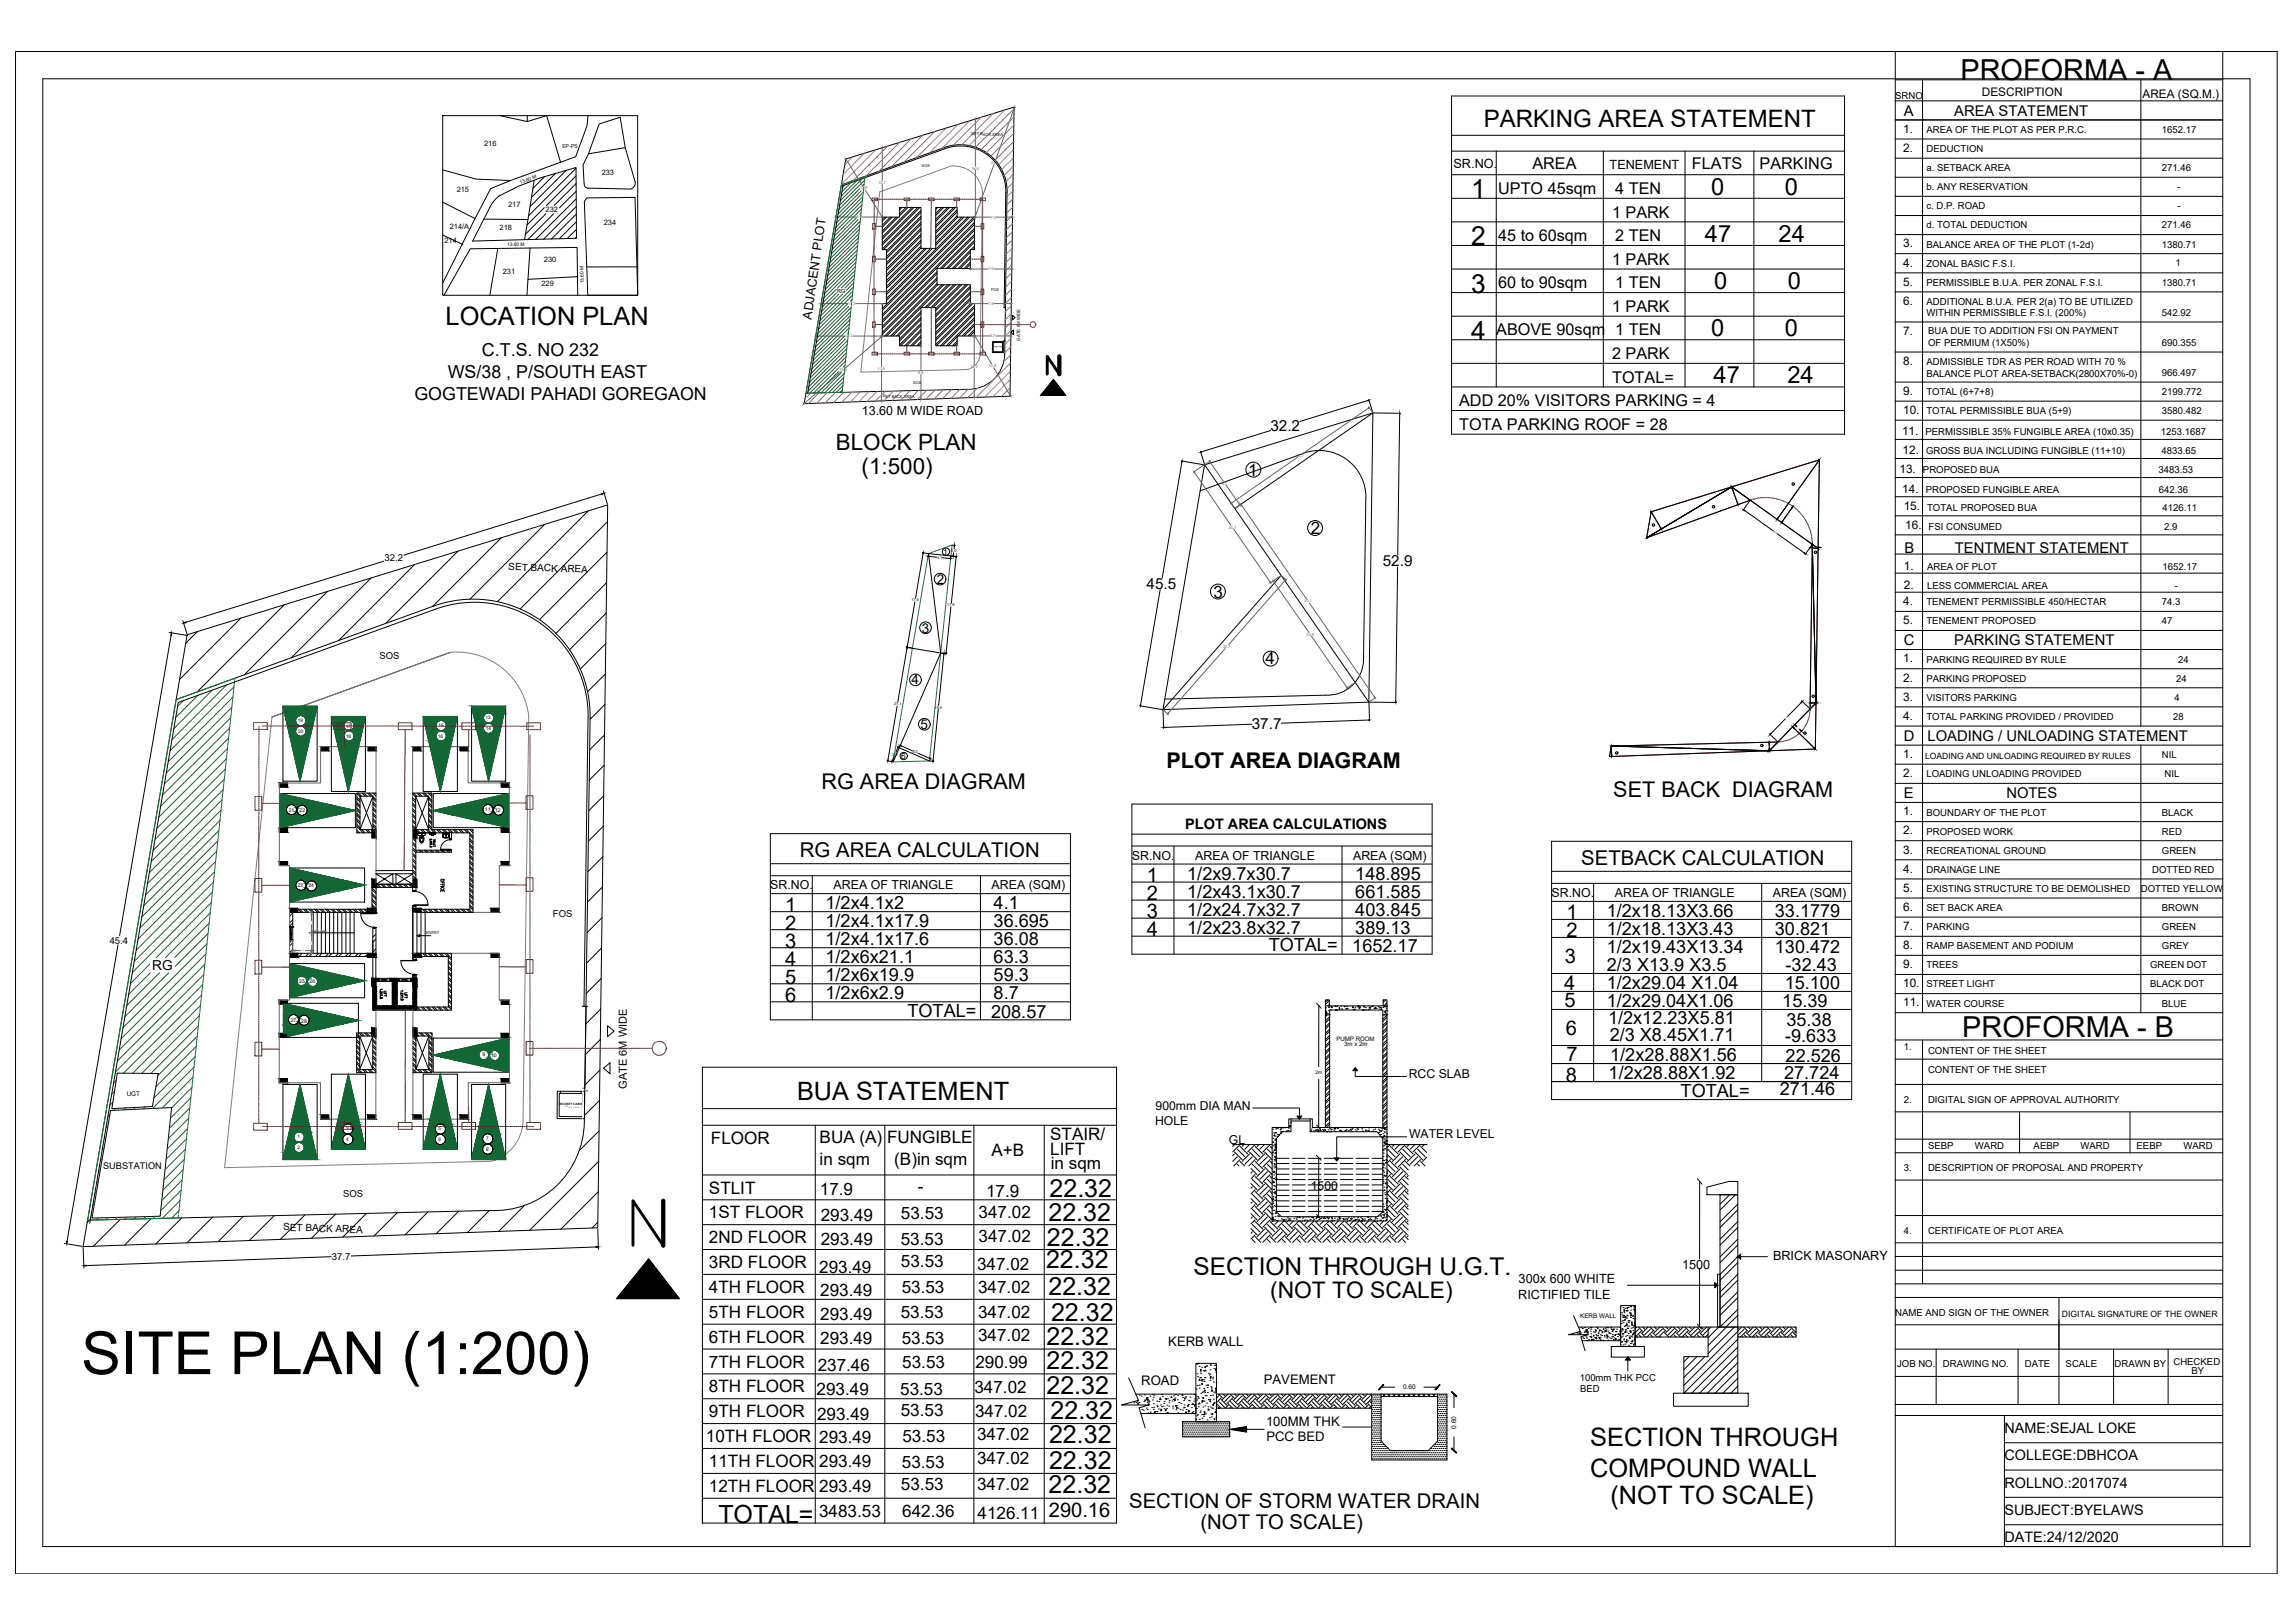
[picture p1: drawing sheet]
<svg xmlns="http://www.w3.org/2000/svg" width="841mm" height="594mm" viewBox="0 0 841 594" stroke-linecap="round" stroke-linejoin="round" font-family="sans-serif">
<defs><g id="words">
<text font-size="21.8" x="29.8" y="503.3">SITE PLAN (1:200)</text>
<g font-size="10.6">
<text x="718.5" y="29.2">PROFORMA - A</text>
<text x="719.1" y="379.6">PROFORMA - B</text>
</g>
<g font-size="9.7">
<text x="539.1" y="72.6">1</text>
<text x="539.1" y="89.9">2</text>
<text x="539.1" y="107.2">3</text>
<text x="539.1" y="124.4">4</text>
</g>
<g font-size="9.3">
<text x="163.3" y="118.9">LOCATION PLAN</text>
<text x="292.1" y="403">BUA STATEMENT</text>
<text x="582.8" y="529.6">SECTION THROUGH</text>
<text x="582.7" y="540.8">COMPOUND WALL</text>
<text x="590.2" y="551">(NOT TO SCALE)</text>
</g>
<g font-size="9.2">
<text x="384.6" y="438.3">22.32</text>
<text x="384.2" y="447.1">22.32</text>
<text x="383.7" y="456.4">22.32</text>
<text x="383.3" y="464.5">22.32</text>
<text x="384.2" y="474.3">22.32</text>
<text x="385.2" y="483.9">22.32</text>
<text x="383.5" y="492.4">22.32</text>
<text x="383.5" y="501.5">22.32</text>
<text x="383.5" y="510.7">22.32</text>
<text x="385" y="519.8">22.32</text>
<text x="384.4" y="528.5">22.32</text>
<text x="384.4" y="537.9">22.32</text>
<text x="384.3" y="547">22.32</text>
<text x="263.2" y="557.9">TOTAL=</text>
</g>
<text font-size="9" x="437.4" y="467">SECTION THROUGH U.G.T.</text>
<text font-size="8.8" x="543.8" y="46.7">PARKING AREA STATEMENT</text>
<g font-size="8.7">
<text x="627.1" y="71.4">0</text>
<text x="654.1" y="71.4">0</text>
<text x="624.8" y="88.7">47</text>
<text x="651.8" y="88.7">24</text>
<text x="628.1" y="105.7">0</text>
<text x="655.1" y="105.7">0</text>
<text x="627.1" y="123.2">0</text>
<text x="654.1" y="123.2">0</text>
<text x="628" y="140.3">47</text>
<text x="655" y="140.3">24</text>
</g>
<text font-size="8.4" x="465.4" y="475.3">(NOT TO SCALE)</text>
<g font-size="8.2">
<text x="306.3" y="164.9">BLOCK PLAN</text>
<text x="315.7" y="173.7">(1:500)</text>
</g>
<g font-size="7.9">
<text x="427.5" y="281.4">PLOT AREA DIAGRAM</text>
<text x="301" y="288.9">RG AREA DIAGRAM</text>
<text x="591.2" y="292">SET BACK DIAGRAM</text>
</g>
<g font-size="7.5">
<text x="293.1" y="313.9">RG AREA CALCULATION</text>
<text x="579.4" y="316.7">SETBACK CALCULATION</text>
</g>
<g font-size="7.4">
<text x="420.3" y="323.1">1</text>
<text x="420.3" y="329.7">2</text>
<text x="287.8" y="333.9">1</text>
<text x="287.8" y="340.5">2</text>
<text x="420.3" y="336.3">3</text>
<text x="574.1" y="336.7">1</text>
<text x="287.8" y="347.1">3</text>
<text x="420.3" y="342.9">4</text>
<text x="574.1" y="343.4">2</text>
<text x="287.8" y="353.7">4</text>
<text x="573.5" y="352.8">3</text>
<text x="287.8" y="360.3">5</text>
<text x="573.2" y="362.7">4</text>
<text x="287.8" y="366.9">6</text>
<text x="573.3" y="369">5</text>
<text x="573.8" y="379">6</text>
<text x="574.1" y="388.6">7</text>
<text x="573.8" y="396.1">8</text>
<text x="384.4" y="555.8">290.16</text>
<text x="413.8" y="552.3">SECTION OF STORM WATER DRAIN</text>
<text x="439.9" y="560">(NOT TO SCALE)</text>
</g>
<g font-size="6.6">
<text x="435.1" y="322.1">1/2x9.7x30.7</text>
<text x="496.7" y="322.1">148.895</text>
<text x="435.1" y="328.7">1/2x43.1x30.7</text>
<text x="496.7" y="328.7">661.585</text>
<text x="302.5" y="333">1/2x4.1x2</text>
<text x="364.1" y="333">4.1</text>
<text x="435.1" y="335.4">1/2x24.7x32.7</text>
<text x="496.7" y="335.4">403.845</text>
<text x="588.8" y="335.8">1/2x18.13X3.66</text>
<text x="650.4" y="335.8">33.1779</text>
<text x="302.5" y="339.6">1/2x4.1x17.9</text>
<text x="364.1" y="339.6">36.695</text>
<text x="435.1" y="342">1/2x23.8x32.7</text>
<text x="496.7" y="342">389.13</text>
<text x="302.5" y="346.2">1/2x4.1x17.6</text>
<text x="364.1" y="346.2">36.08</text>
<text x="588.8" y="342.4">1/2x18.13X3.43</text>
<text x="650.4" y="342.4">30.821</text>
<text x="302.5" y="352.8">1/2x6x21.1</text>
<text x="364.1" y="352.8">63.3</text>
<text x="464.9" y="348.4">TOTAL=</text>
<text x="495.6" y="348.7">1652.17</text>
<text x="588.8" y="349">1/2x19.43X13.34</text>
<text x="650.4" y="349">130.472</text>
<text x="302.5" y="359.4">1/2x6x19.9</text>
<text x="364.1" y="359.4">59.3</text>
<text x="588.8" y="355.6">2/3 X13.9 X3.5</text>
<text x="654.4" y="355.6">-32.43</text>
<text x="302.5" y="366">1/2x6x2.9</text>
<text x="364.1" y="366">8.7</text>
<text x="588.8" y="362.2">1/2x29.04 X1.04</text>
<text x="654" y="362.1">15.100</text>
<text x="588.8" y="368.8">1/2x29.04X1.06</text>
<text x="653.1" y="368.7">15.39</text>
<text x="332.5" y="372.6">TOTAL=</text>
<text x="363.2" y="372.9">208.57</text>
<text x="589.3" y="375.1">1/2x12.23X5.81</text>
<text x="654.7" y="375.7">35.38</text>
<text x="589.9" y="381.4">2/3 X8.45X1.71</text>
<text x="654.1" y="381.8">-9.633</text>
<text x="590.1" y="388.5">1/2x28.88X1.56</text>
<text x="654.4" y="388.9">22.526</text>
<text x="589.5" y="395.2">1/2x28.88X1.92</text>
<text x="653.8" y="395.3">27.724</text>
<text x="615.9" y="401.7">TOTAL=</text>
<text x="652.2" y="401.2">271.46</text>
</g>
<g font-size="6.5">
<text x="176.6" y="130.5">C.T.S. NO 232</text>
<text x="164.1" y="138.3">WS/38 , P/SOUTH EAST</text>
<text x="151.9" y="146.6">GOGTEWADI PAHADI GOREGAON</text>
</g>
<g font-size="6.3">
<text x="457.4" y="174.3">1</text>
<text x="480.4" y="195.4">2</text>
<text x="444.6" y="219">3</text>
<text x="463.7" y="243.3">4</text>
<text x="260.5" y="418.9">FLOOR</text>
<text x="300.4" y="418.7">BUA (A)</text>
<text x="325.1" y="418.7">FUNGIBLE</text>
<text x="384.9" y="417.5">STAIR/</text>
<text x="363.3" y="423.4">A+B</text>
<text x="384.9" y="423.1">LIFT</text>
<text x="300.4" y="426.7">in sqm</text>
<text x="327.7" y="426.7">(B)in sqm</text>
<text x="385.1" y="428.3">in sqm</text>
<text x="259.8" y="437.2">STLIT</text>
<text x="300.5" y="437.8">17.9</text>
<text x="336.3" y="436.5">-</text>
<text x="361.3" y="438.4">17.9</text>
<text x="259.8" y="446.3">1ST FLOOR</text>
<text x="300.8" y="447.2">293.49</text>
<text x="330.2" y="446.6">53.53</text>
<text x="358.6" y="446.3">347.02</text>
<text x="259.8" y="455.4">2ND FLOOR</text>
<text x="300.8" y="456">293.49</text>
<text x="358.6" y="455">347.02</text>
<text x="330.1" y="456.1">53.53</text>
<text x="259.8" y="464.5">3RD FLOOR</text>
<text x="300.2" y="466.2">293.49</text>
<text x="330.2" y="464">53.53</text>
<text x="358.1" y="465.3">347.02</text>
<text x="259.8" y="473.6">4TH FLOOR</text>
<text x="330.4" y="473.5">53.53</text>
<text x="358.5" y="473.7">347.02</text>
<text x="300.6" y="474.7">293.49</text>
<text x="259.8" y="482.7">5TH FLOOR</text>
<text x="300.6" y="483.6">293.49</text>
<text x="330.1" y="482.7">53.53</text>
<text x="358.5" y="482.7">347.02</text>
<text x="259.8" y="491.8">6TH FLOOR</text>
<text x="358.5" y="491.3">347.02</text>
<text x="300.6" y="492.2">293.49</text>
<text x="330.4" y="492.2">53.53</text>
<text x="259.8" y="500.9">7TH FLOOR</text>
<text x="299.6" y="502.1">237.46</text>
<text x="330.6" y="500.9">53.53</text>
<text x="357.5" y="501.1">290.99</text>
<text x="259.8" y="510">8TH FLOOR</text>
<text x="299.3" y="511">293.49</text>
<text x="329.9" y="510.8">53.53</text>
<text x="357.1" y="510.1">347.02</text>
<text x="259.8" y="519.1">9TH FLOOR</text>
<text x="299.4" y="520">293.49</text>
<text x="330.1" y="518.8">53.53</text>
<text x="357.3" y="519">347.02</text>
<text x="358.1" y="527.6">347.02</text>
<text x="258.7" y="528.2">10TH FLOOR</text>
<text x="300.2" y="528.5">293.49</text>
<text x="330.7" y="528.3">53.53</text>
<text x="259.8" y="537.3">11TH FLOOR</text>
<text x="300.2" y="537.3">293.49</text>
<text x="330.5" y="537.6">53.53</text>
<text x="358.1" y="536.3">347.02</text>
<text x="330.2" y="545.7">53.53</text>
<text x="358.1" y="545.7">347.02</text>
<text x="259.8" y="546.4">12TH FLOOR</text>
<text x="300.2" y="546.6">293.49</text>
<text x="300.2" y="555.8">3483.53</text>
<text x="330.6" y="555.5">642.36</text>
<text x="358.2" y="556.2">4126.11</text>
</g>
<g font-size="5.9">
<text x="561.6" y="61.8">AREA</text>
<text x="620" y="61.8">FLATS</text>
<text x="644.8" y="61.8">PARKING</text>
<text x="549" y="71.1">UPTO 45sqm</text>
<text x="591.9" y="71.1">4 TEN</text>
<text x="590.8" y="79.7">1 PARK</text>
<text x="549" y="88.3">45 to 60sqm</text>
<text x="591.9" y="88.3">2 TEN</text>
<text x="590.8" y="97">1 PARK</text>
<text x="549" y="105.6">60 to 90sqm</text>
<text x="591.9" y="105.6">1 TEN</text>
<text x="590.8" y="114.2">1 PARK</text>
<text x="548.3" y="122.9">ABOVE 90sqm</text>
<text x="591.9" y="122.9">1 TEN</text>
<text x="590.8" y="131.5">2 PARK</text>
<text x="590.8" y="140.2">TOTAL=</text>
<text x="534.7" y="148.8">ADD 20% VISITORS PARKING = 4</text>
<text x="534.7" y="157.4">TOTA PARKING ROOF = 28</text>
</g>
<g font-size="5.6">
<text x="465.6" y="158">32.2</text>
<text x="506.7" y="207.4">52.9</text>
<text x="420.2" y="215.7">45.5</text>
<text x="458.7" y="267">37.7</text>
</g>
<g font-size="5.4">
<text x="697.7" y="42.4">A</text>
<text x="716.1" y="42.4">AREA STATEMENT</text>
<text x="698" y="202.4">B</text>
<text x="716.4" y="202.4">TENTMENT STATEMENT</text>
<text x="697.7" y="236.3">C</text>
<text x="716.1" y="236.3">PARKING STATEMENT</text>
<text x="697.7" y="271.3">D</text>
<text x="706.3" y="271.3">LOADING / UNLOADING STATEMENT</text>
<text x="697.7" y="292.3">E</text>
<text x="735.3" y="292.3">NOTES</text>
</g>
<g font-size="5.3">
<text x="434.4" y="303.8">PLOT AREA CALCULATIONS</text>
<text x="734.5" y="524.9">NAME:SEJAL LOKE</text>
<text x="734.5" y="534.9">COLLEGE:DBHCOA</text>
<text x="734.5" y="544.9">ROLLNO.:2017074</text>
<text x="734.5" y="554.8">SUBJECT:BYELAWS</text>
<text x="734.5" y="564.8">DATE:24/12/2020</text>
</g>
<text font-size="5" x="55.8" y="355.3">RG</text>
<g font-size="4.9">
<text x="343.3" y="213.7">2</text>
<text x="337.8" y="231.8">3</text>
<text x="334" y="250.7">4</text>
<text x="337.3" y="267">5</text>
</g>
<g font-size="4.8">
<text x="428.1" y="493">KERB WALL</text>
<text x="418.2" y="507.2">ROAD</text>
<text x="463.1" y="507">PAVEMENT</text>
<text x="463.9" y="522.1">100MM THK</text>
<text x="464.1" y="527.9">PCC BED</text>
</g>
<g font-size="4.7">
<text x="532.7" y="61.7">SR.NO.</text>
<text x="589.8" y="61.8">TENEMENT</text>
</g>
<g font-size="4.6">
<text x="297.4" y="117.1" transform="rotate(-82 297.4 117.1)">ADJACENT PLOT</text>
<text x="315.8" y="152.1">13.60 M WIDE ROAD</text>
<text x="649.7" y="461.3">BRICK MASONARY</text>
<text x="616.4" y="464.8">1500</text>
<text x="556.5" y="470.1">300x 600 WHITE</text>
<text x="556.4" y="475.7">RICTIFIED TILE</text>
</g>
<g font-size="4.5">
<text x="414.8" y="314.9">SR.NO.</text>
<text x="438" y="314.9">AREA OF TRIANGLE</text>
<text x="495.9" y="314.9">AREA (SQM)</text>
<text x="282.3" y="325.7">SR.NO.</text>
<text x="305.5" y="325.7">AREA OF TRIANGLE</text>
<text x="363.4" y="325.7">AREA (SQM)</text>
<text x="568.6" y="328.5">SR.NO.</text>
<text x="591.8" y="328.5">AREA OF TRIANGLE</text>
<text x="649.7" y="328.5">AREA (SQM)</text>
<text x="516.3" y="394.9">RCC SLAB</text>
<text x="423.5" y="406.6">900mm DIA MAN</text>
<text x="423.3" y="412">HOLE</text>
<text x="450.4" y="419.2">GL</text>
<text x="516.4" y="416.9">WATER LEVEL</text>
<text x="480.4" y="435.7">1500</text>
</g>
<g font-size="4.3">
<text x="726.3" y="35.3">DESCRIPTION</text>
<text x="785.1" y="35.8">AREA (SQ.M.)</text>
<text x="697.4" y="48.6">1.</text>
<text x="697.4" y="55.6">2.</text>
<text x="697.4" y="90.6">3.</text>
<text x="697.4" y="97.6">4.</text>
<text x="697.4" y="104.6">5.</text>
<text x="697.4" y="111.6">6.</text>
<text x="697.4" y="122.6">7.</text>
<text x="697.4" y="133.6">8.</text>
<text x="697.4" y="144.6">9.</text>
<text x="697.4" y="151.6">10.</text>
<text x="697" y="159.3">11.</text>
<text x="697.2" y="166.1">12.</text>
<text x="696.1" y="173.2">13.</text>
<text x="697.1" y="180.5">14.</text>
<text x="697.6" y="187">15.</text>
<text x="698.2" y="193.9">16.</text>
<text x="697.7" y="208.7">1.</text>
<text x="697.7" y="215.7">2.</text>
<text x="697.4" y="221.6">4.</text>
<text x="697.4" y="228.6">5.</text>
<text x="697.4" y="242.6">1.</text>
<text x="697.4" y="249.6">2.</text>
<text x="697.4" y="256.6">3.</text>
<text x="697.4" y="263.6">4.</text>
<text x="697.4" y="277.6">1.</text>
<text x="697.4" y="284.6">2.</text>
<text x="697.4" y="298.6">1.</text>
<text x="697.4" y="305.6">2.</text>
<text x="697.4" y="312.6">3.</text>
<text x="697.4" y="319.6">4.</text>
<text x="697.4" y="326.6">5.</text>
<text x="697.4" y="333.6">6.</text>
<text x="697.4" y="340.6">7.</text>
<text x="697.4" y="347.6">8.</text>
<text x="697.4" y="354.6">9.</text>
<text x="697.4" y="361.6">10.</text>
<text x="697.4" y="368.6">11.</text>
</g>
<text font-size="4" x="229.8" y="398.9" transform="rotate(-90 229.8 398.9)">GATE 6M WIDE</text>
<g font-size="3.7">
<text x="186.3" y="208.8" transform="rotate(2 186.3 208.8)">SET BACK AREA</text>
<text x="103.8" y="450.7" transform="rotate(2 103.8 450.7)">SET BACK AREA</text>
</g>
<g font-size="3.5">
<text x="694.5" y="36.1">SRNO</text>
<text x="706" y="48.7">AREA OF THE PLOT AS PER P.R.C.</text>
<text x="792.2" y="48.7">1652.17</text>
<text x="706" y="55.7">DEDUCTION</text>
<text x="706" y="62.7">a. SETBACK AREA</text>
<text x="792.2" y="62.7">271.46</text>
<text x="706" y="69.7">b. ANY RESERVATION</text>
<text x="797.9" y="69.6">-</text>
<text x="706" y="76.7">c. D.P. ROAD</text>
<text x="798" y="76.4">-</text>
<text x="706" y="83.7">d. TOTAL DEDUCTION</text>
<text x="792.2" y="83.7">271.46</text>
<text x="706" y="90.7">BALANCE AREA OF THE PLOT (1-2d)</text>
<text x="792.2" y="90.7">1380.71</text>
<text x="706" y="97.7">ZONAL BASIC F.S.I.</text>
<text x="797.3" y="97.6">1</text>
<text x="706" y="104.7">PERMISSIBLE B.U.A. PER ZONAL F.S.I.</text>
<text x="792.2" y="104.7">1380.71</text>
<text x="706" y="111.7">ADDITIONAL B.U.A. PER 2(a) TO BE UTILIZED</text>
<text x="706" y="115.8">WITHIN PERMISSIBLE F.S.I. (200%)</text>
<text x="792.2" y="115.7">542.92</text>
<text x="706.6" y="122.5">BUA DUE TO ADDITION FSI ON PAYMENT</text>
<text x="706.6" y="126.7">OF PERMIUM (1X50%)</text>
<text x="792.2" y="126.7">690.355</text>
<text x="706" y="133.7">ADMISSIBLE TDR AS PER ROAD WITH 70 %</text>
<text x="792.2" y="137.7">966.497</text>
<text x="706" y="138.2">BALANCE PLOT AREA-SETBACK(2800X70%-0)</text>
<text x="706" y="144.7">TOTAL (6+7+8)</text>
<text x="792.2" y="144.7">2199.772</text>
<text x="706" y="151.7">TOTAL PERMISSIBLE BUA (5+9)</text>
<text x="792.2" y="151.7">3580.482</text>
<text x="705.6" y="159.4">PERMISSIBLE 35% FUNGIBLE AREA (10x0.35)</text>
<text x="791.9" y="159.4">1253.1687</text>
<text x="705.8" y="166.1">GROSS BUA INCLUDING FUNGIBLE (11+10)</text>
<text x="792.1" y="166.1">4833.65</text>
<text x="704.7" y="173.3">PROPOSED BUA</text>
<text x="791" y="173.3">3483.53</text>
<text x="705.7" y="180.5">PROPOSED FUNGIBLE AREA</text>
<text x="791.1" y="180.5">642.36</text>
<text x="706.2" y="187.1">TOTAL PROPOSED BUA</text>
<text x="792.5" y="187.1">4126.11</text>
<text x="706.8" y="194">FSI CONSUMED</text>
<text x="793" y="194">2.9</text>
<text x="140.9" y="205.6">32.2</text>
<text x="706.2" y="208.7">AREA OF PLOT</text>
<text x="792.5" y="208.7">1652.17</text>
<text x="706.2" y="215.7">LESS COMMERCIAL AREA</text>
<text x="797" y="215.6">-</text>
<text x="706" y="221.7">TENEMENT PERMISSIBLE 450/HECTAR</text>
<text x="792.2" y="221.7">74.3</text>
<text x="706" y="228.7">TENEMENT PROPOSED</text>
<text x="792.2" y="228.7">47</text>
<text x="139.1" y="241.5">SOS</text>
<text x="706" y="242.7">PARKING REQUIRED BY RULE</text>
<text x="798.2" y="242.7">24</text>
<text x="706" y="249.7">PARKING PROPOSED</text>
<text x="797.4" y="249.7">24</text>
<text x="706" y="256.7">VISITORS PARKING</text>
<text x="796.9" y="256.7">4</text>
<text x="706" y="263.7">TOTAL PARKING PROVIDED / PROVIDED</text>
<text x="796.4" y="263.7">28</text>
<text x="792.2" y="277.7">NIL</text>
<text x="706" y="284.7">LOADING UNLOADING PROVIDED</text>
<text x="793.2" y="284.4">NIL</text>
<text x="706" y="298.7">BOUNDARY OF THE PLOT</text>
<text x="792.2" y="298.7">BLACK</text>
<text x="706" y="305.7">PROPOSED WORK</text>
<text x="792.2" y="305.7">RED</text>
<text x="706" y="312.7">RECREATIONAL GROUND</text>
<text x="792.2" y="312.7">GREEN</text>
<text x="706" y="319.7">DRAINAGE LINE</text>
<text x="788.7" y="319.7">DOTTED RED</text>
<text x="706" y="326.7">EXISTING STRUCTURE TO BE DEMOLISHED</text>
<text x="784.5" y="326.7">DOTTED YELLOW</text>
<text x="202.6" y="335.9">FOS</text>
<text x="706" y="333.7">SET BACK AREA</text>
<text x="792.2" y="333.7">BROWN</text>
<text x="706" y="340.7">PARKING</text>
<text x="792.2" y="340.7">GREEN</text>
<text x="40.2" y="345.6">45.4</text>
<text x="706" y="347.7">RAMP BASEMENT AND PODIUM</text>
<text x="792.2" y="347.7">GREY</text>
<text x="706" y="354.7">TREES</text>
<text x="788" y="354.7">GREEN DOT</text>
<text x="706" y="361.7">STREET LIGHT</text>
<text x="788" y="361.7">BLACK DOT</text>
<text x="706" y="368.7">WATER COURSE</text>
<text x="792.2" y="368.7">BLUE</text>
<text x="697.6" y="384.6">1.</text>
<text x="706.6" y="385.9">CONTENT OF THE SHEET</text>
<text x="706.6" y="393.1">CONTENT OF THE SHEET</text>
<text x="697.6" y="403.9">2.</text>
<text x="706.6" y="403.9">DIGITAL SIGN OF APPROVAL AUTHORITY</text>
<text x="706.6" y="420.7">SEBP</text>
<text x="723.7" y="420.7">WARD</text>
<text x="745.3" y="420.7">AEBP</text>
<text x="762.4" y="420.7">WARD</text>
<text x="783" y="420.7">EEBP</text>
<text x="800.1" y="420.7">WARD</text>
<text x="697.6" y="428.9">3.</text>
<text x="706.6" y="428.9">DESCRIPTION OF PROPOSAL AND PROPERTY</text>
<text x="125.8" y="438.3">SOS</text>
<text x="697.6" y="451.9">4.</text>
<text x="706.6" y="451.9">CERTIFICATE OF PLOT AREA</text>
<text x="121.6" y="461.4">37.7</text>
<text x="694.5" y="481.9">NAME AND SIGN OF THE OWNER</text>
<text x="695.2" y="500.8">JOB NO.</text>
<text x="712" y="500.8">DRAWING NO.</text>
<text x="742" y="500.8">DATE</text>
<text x="757" y="500.8">SCALE</text>
<text x="774.9" y="500.8">DRAWN BY</text>
<text x="796.5" y="499.8">CHECKED</text>
<text x="803" y="503.4">BY</text>
<text x="578.9" y="505.7">100mm THK PCC</text>
<text x="579" y="509.8">BED</text>
</g>
<text font-size="3.4" x="37.8" y="428.2">SUBSTATION</text>
<g font-size="3.2">
<text x="705.5" y="277.9">LOADING AND UNLOADING REQUIRED BY RULES</text>
<text x="755.6" y="482.2">DIGITAL SIGNATURE OF THE OWNER</text>
</g>
<g font-size="3.1">
<text x="345.7" y="203.2">1</text>
<text x="330.2" y="277.9">6</text>
</g>
<g font-size="2.7">
<text x="177.4" y="53.6">216</text>
<text x="220.5" y="64.2">233</text>
<text x="167.4" y="70.5">215</text>
<text x="186.2" y="75.7">217</text>
<text x="200" y="77.8">232</text>
<text x="164.8" y="83.7">214/A</text>
<text x="221.2" y="82.4">234</text>
<text x="162.9" y="89.1">214</text>
<text x="183.1" y="84.1">218</text>
<text x="199.3" y="95.8">230</text>
<text x="184.2" y="100.2">231</text>
<text x="198.4" y="104.8">229</text>
</g>
<g font-size="2.4">
<text x="514.2" y="508.9">0.60</text>
<text x="533.7" y="523.3" transform="rotate(-90 533.7 523.3)">0.60</text>
</g>
<g font-size="2.3">
<text x="46.5" y="401.3">UGT</text>
<text x="579" y="482.8">KERB WALL</text>
</g>
<g font-size="2.2">
<text x="489.7" y="381.2">PUMP ROOM</text>
<text x="492.6" y="383.1">3m x 2m</text>
</g>
<text font-size="2" x="306.8" y="107.3">RG</text>
<g font-size="1.9">
<text x="206.1" y="54.4" transform="rotate(-3 206.1 54.4)">EP-PS</text>
<text x="105.8" y="297.3">21</text>
<text x="109.8" y="297.4">22</text>
<text x="177.7" y="297.2">11</text>
<text x="181.4" y="297.4">12</text>
<text x="109" y="325">23</text>
<text x="113" y="325">24</text>
<text x="109.7" y="360.1">25</text>
<text x="113.4" y="360.2">26</text>
<text x="106.5" y="374.3">27</text>
<text x="110.4" y="374.6">28</text>
<text x="176.8" y="387">9</text>
<text x="180" y="387.3">10</text>
</g>
<g font-size="1.8">
<text x="190.8" y="67.4" transform="rotate(-21 190.8 67.4)">13.60 M</text>
<text x="185.8" y="90">13.60 M</text>
<text x="213.9" y="103.7" transform="rotate(-91 213.9 103.7)">13.60 M</text>
<text x="482.1" y="393.3">2m</text>
</g>
<g font-size="1.7">
<text x="177.9" y="263.3">13</text>
<text x="109.1" y="264.6">19</text>
<text x="109.3" y="268.4">20</text>
<text x="126.7" y="266.5">17</text>
<text x="160.7" y="266.4">15</text>
<text x="178" y="267.3">14</text>
<text x="126.8" y="270.2">18</text>
<text x="160.5" y="270.3">16</text>
<text x="126.8" y="413.9">3</text>
<text x="109" y="416.9">1</text>
<text x="126.8" y="417.9">4</text>
<text x="160.7" y="414">5</text>
<text x="160.7" y="417.9">6</text>
<text x="178.2" y="417.6">7</text>
<text x="109" y="420.9">2</text>
<text x="178.2" y="421.5">8</text>
</g>
<text font-size="1.6" x="373.9" y="124.8" transform="rotate(-90 373.9 124.8)">GATE 6M WIDE</text>
<g font-size="1.5">
<text x="356" y="49.5" transform="rotate(2 356 49.5)">SET BACK AREA</text>
<text x="323.5" y="145.6" transform="rotate(2 323.5 145.6)">SET BACK AREA</text>
</g>
<g font-size="1.4" fill="#636466">
<text x="363.2" y="59.9">21.4</text>
<text x="356" y="62.1">18.0</text>
<text x="315.2" y="69.4">12.6</text>
<text x="321.9" y="67.3">12.7</text>
<text x="313.9" y="80">8.5</text>
<text x="363.1" y="80">7.0</text>
<text x="362.2" y="99">7.6</text>
<text x="310.8" y="111.7">11.2</text>
<text x="362.1" y="111.7">7.5</text>
<text x="309.7" y="123.6">12.2</text>
<text x="362.8" y="123.5">6.7</text>
<text x="307.6" y="136">18.9</text>
<text x="321.6" y="135.5">11.9</text>
<text x="336.5" y="136.9">9.8</text>
<text x="355.6" y="134.8">11.2</text>
<text x="362.3" y="134.5">12.8</text>
<text x="475.1" y="167.3">30.7</text>
<text x="447.9" y="177.5">9.7</text>
<text x="450.3" y="193.6">24.7</text>
<text x="478.1" y="220.7">43.1</text>
<text x="478.8" y="232.9">23.8</text>
<text x="448.2" y="237.3">32.7</text>
</g>
<g font-size="1.4">
<text x="337.8" y="61.2">SOS</text>
<text x="363.3" y="106.7">FOS</text>
<text x="334.7" y="140.5">SOS</text>
<text x="348.6" y="202.2">2.0</text>
<text x="343.4" y="204.7">4.1</text>
<text x="334" y="220.2">17.6</text>
<text x="347.1" y="222.1">17.9</text>
<text x="327.6" y="258.4">21.1</text>
<text x="342.5" y="259.6">19.9</text>
<text x="334.5" y="276">6.0</text>
<text x="327" y="276.7">2.9</text>
<text x="156.1" y="342.2">ENTRY</text>
</g>
<text font-size="1.1" x="204.9" y="404.6">SECURITY CABIN</text>
<g font-size=".8">
<text x="635.3" y="181.1" transform="rotate(69 635.3 181.1)">3.4</text>
<text x="658.7" y="180.2" transform="rotate(-55 658.7 180.2)">13.3</text>
<text x="606.4" y="190.3" transform="rotate(57 606.4 190.3)">3.7</text>
<text x="618.5" y="188.3" transform="rotate(-30 618.5 188.3)">18.1</text>
<text x="649.6" y="189.4" transform="rotate(35 649.6 189.4)">19.4</text>
<text x="654.9" y="189.1" transform="rotate(-54 654.9 189.1)">3.6</text>
<text x="649.7" y="194.7" transform="rotate(36 649.7 194.7)">14.0</text>
<text x="664.4" y="200.9" transform="rotate(-2 664.4 200.9)">1.0</text>
<text x="664.5" y="227.6" transform="rotate(89 664.5 227.6)">29.0</text>
<text x="666.2" y="257.8">1.1</text>
<text x="654.4" y="263.6" transform="rotate(-44 654.4 263.6)">8.5</text>
<text x="656.6" y="267" transform="rotate(-45 656.6 267)">12.2</text>
<text x="658.3" y="266.4" transform="rotate(45 658.3 266.4)">1.7</text>
<text x="590.2" y="274.6" transform="rotate(88 590.2 274.6)">1.9</text>
<text x="618.5" y="274.4" transform="rotate(1 618.5 274.4)">28.9</text>
<text x="648.1" y="272.8" transform="rotate(90 648.1 272.8)">1.6</text>
<text x="660.5" y="270.1" transform="rotate(44 660.5 270.1)">5.8</text>
</g>
<g font-size=".7">
<text x="656.9" y="177.5">3</text>
<text x="627.7" y="185.8">2</text>
<text x="605.7" y="192.6">1</text>
<text x="665.1" y="202.5">4</text>
<text x="664.3" y="255.3">5</text>
<text x="661.2" y="268.8">6</text>
<text x="592.2" y="276">8</text>
<text x="645.4" y="273.3">7</text>
<text x="206.9" y="405.6">1.70 M X 1.70 M</text>
</g>
<g font-size=".7" fill="#636466">
<text x="113.6" y="338.1">1.5</text>
<text x="116.5" y="341.4">0.3</text>
<text x="113.7" y="345.7">1.5</text>
<text x="110.5" y="348.4">1.5</text>
</g>
<text font-size=".4" x="364" y="127.1" transform="rotate(1 364 127.1)">SECURITY CABIN</text>
<text font-size=".3" x="364.8" y="127.5">1.70 M X 1.70 M</text>
</g></defs>
<!-- layer: text -->
<g fill="none" stroke="#000" stroke-width=".37">
<path d="M199.4 76.1l-6.3 6.3M199.5 64.7l-4.2 4.3M200 78.3l-7.5 7.5M202.9 78.3l-9.5 9.5M203.5 63.6l-8.8 8.7M207.5 62.4l-13.3 13.3M211.1 61.6l-17.4 17.4M211.1 64.4l-10.8 10.9M211.1 67.3l-8.1 8M211.1 70l-6.1 6.1M211.1 72.8l-14.8 14.9M211.2 75.6l-12 12"/>
<path d="M211.2 78.4l-9.1 9.1M323.3 79.5h6.4v-3.5h7.8v15h5.4v-15h7.8v3.5h6.4v11.9h-1.5v6.9h-12.2v6h12.2v6.9h1.5v11.8h-6.4v3.6h-7.8v-14h-5.4v14h-7.8v-3.6l-6.4 .1 .1-11.9h1.4v-19.8h-1.5zM324.1 79.5l-.8 .8M324.8 79.5l-1.5 1.5M326.3 79.5l-3 3M327 79.5l-3.7 3.7M328.4 79.5l-5.1 5.2M329.2 79.5l-5.9 5.9M329.8 76l-.1 .1M330.6 76l-.9 .9M332 76l-2.3 2.3M332.8 76l-3.1 3"/>
<path d="M334.2 76l-10.9 10.9M334.9 76l-11.6 11.6M336.4 76l-13.1 13M337.1 76l-13.8 13.7M337.5 77l-14.2 14.2M337.5 79.2l-12.7 12.7M337.5 77.8l-13.7 13.6M337.5 80l-12.7 12.6M343.6 76l-.7 .7M345.1 76l-2.2 2.2M345.8 76l-2.9 2.9M347.3 76l-4.4 4.3"/>
<path d="M348 76l-5.1 5.1M349.5 76l-6.6 6.5M350.2 76l-7.3 7.3M350.7 76.9l-7.8 7.8M350.7 79.1l-7.8 7.8M350.7 77.6l-7.8 7.8M351 79.5l-8.1 8.1M352.4 79.5l-9.5 9.6M353.2 79.5l-10.3 10.3M354.6 79.5l-29.8 29.8M355.4 79.5l-30.6 30.6M356.8 79.5l-33.5 33.5"/>
<path d="M357.1 80l-33.8 33.7M211.2 81.2l-6.2 6.2M211.2 84l-3.3 3.4M211.3 86.8l-.6 .5M337.5 81.4l-12.7 12.7M337.5 83.6l-12.7 12.7M337.5 85.8l-12.7 12.6M337.5 88l-12.7 12.6M337.5 90.2l-12.7 12.6M337.5 82.2l-12.7 12.6M337.5 84.3l-12.7 12.7M337.5 86.5l-12.7 12.7"/>
<path d="M337.5 88.7l-12.7 12.6M337.5 90.9l-12.7 12.6M338.9 91l-14.1 14M339.6 91l-14.8 14.7M341 91l-16.2 16.1M341.7 91l-16.9 16.9M343.4 99.5l-20.1 20.1M355.6 91.7l-6.6 6.6M355.6 93.9l-4.4 4.4M355.6 96l-2.3 2.3M355.6 98.2l-.1 .1M355.6 92.4l-5.9 5.9"/>
<path d="M355.6 94.6l-3.7 3.7M355.6 96.8l-1.6 1.5M357.1 81.4l-33.8 33.8M357.1 83.6l-33.8 33.8M357.1 85.8l-12.5 12.5M357.1 88l-10.3 10.3M357.1 90.2l-1.3 1.2M357.1 82.2l-33.8 33.7M357.1 84.4l-33.8 33.7M357.1 86.6l-11.8 11.7M357.1 88.7l-9.6 9.6M357.1 90.9l-.6 .5"/>
<path d="M323.7 111.2l-.4 .4M337.5 114.1l-8.9 8.9M337.5 116.3l-7.8 7.8M337.5 118.5l-7.8 7.8M337.5 112.7l-10.4 10.4M337.5 114.9l-8.2 8.1M337.5 117l-7.8 7.9M337.5 119.2l-7.4 7.4M343.4 101.7l-20.1 20M343.4 103.9l-19.2 19.2M343.4 100.2l-20.1 20.1M343.4 102.4l-20.1 20.1"/>
<path d="M343.7 104.3l-18.8 18.8M345.2 104.3l-18.8 18.8M345.9 104.3l-8.3 8.3M347.3 104.3l-8.2 8.3M348.1 104.3l-8.3 8.3M349.5 104.3l-8.3 8.3M350.2 104.3l-8.2 8.3M351.7 104.3l-8.8 8.8M352.4 104.3l-9.5 9.5M353.9 104.3l-11 11M354.6 104.3l-11.7 11.7M355.6 109.9l-12.7 12.6"/>
<path d="M355.6 104.8l-12.7 12.6M355.6 107l-12.7 12.6M355.6 109.1l-12.7 12.7M355.6 105.5l-12.7 12.7M355.6 107.7l-12.7 12.6M355.7 111.2l-12.8 12.8M356.5 111.2l-13.6 13.5M357.1 112l-14.2 14.2M357.1 114.2l-12.5 12.4M357.1 116.4l-10.3 10.2M357.1 118.6l-4.5 4.4M357.1 112.7l-13.9 13.9"/>
<path d="M357.1 114.9l-11.7 11.7M357.1 117.1l-6 5.9M357.1 119.3l-3.8 3.7M367.8 112.7h.6M371.1 115.5l.9 .8-.9 .8zM337.5 120.7l-5.9 5.9M337.5 122.9l-3.8 3.7M337.5 125l-1.6 1.6M337.5 121.4l-5.2 5.2M337.5 123.6l-3.1 3M337.5 125.8l-.9 .8M350.7 124.9l-1.7 1.7"/>
<path d="M350.7 123.4l-3.2 3.2M350.7 125.6l-1 1M357.1 120.7l-2.3 2.3M357.1 122.9l-.2 .1M357.1 121.4l-1.6 1.6M367.8 124.7h.5M367.9 125h.1M370.5 121.7l.9-.8v1.6zM183.7 197l-25.1 25.1M199.6 192.1l-27.4 27.3M215.5 187.1l-33.2 33.3M222.6 191.1l-32 31.9"/>
<path d="M120.1 216.6l-30.6 30.6M136 211.7l-29.2 29.2M151.9 206.8l-27.8 27.8M167.8 201.9l-26.5 26.5M222.3 213.4l-18.6 18.6M222.4 202.3l-24.7 24.7M72.4 231.3l-4.4 4.3M88.3 226.4l-22.5 22.5M104.2 221.5l-32 31.9M222 235.7l-9.3 9.4M222.1 224.6l-13.4 13.4M221.7 258l-5.4 5.5"/>
<path d="M221.8 246.9l-6.5 6.5M221.5 269.2l-5.4 5.4M221.2 291.5l-5.4 5.4M221.4 280.3l-5.5 5.5M151.3 318.8l-13.6 .1M220.9 313.8l-5.5 5.5M221.1 302.6l-5.5 5.5M106.3 334.2l-.2 .2M107.3 336.9l-1.2 1.1M107.3 334.4l-1.2 1.2M107.3 338.1l-1.2 1.1M137.9 323.9l6-3.9 .1 3.9-6.3-3.9h13.6l-6.2 3.9v-3.9l6.2 3.9"/>
<path d="M220.6 336.1l-5.4 5.5M220.7 324.9l-5.4 5.5M106.9 344.5l-.8 .8M107.2 347.8l-1.1 1.1M107.2 345.3l-1.1 1.2M107.2 349l-.1 .2M109.5 349.2l-.4 .4M110.7 349.2l-1.1 1.1M113.1 349.2l-1.1 1.1M114.4 349.2l-1.2 1.1M116.8 349.2l-1.2 1.1M118 349.2l-1.1 1.1"/>
<path d="M120.4 349.2l-1.1 1.1M121.6 349.2l-1.1 1.1M124.1 349.2l-1.2 1.1M125.3 349.2l-1.2 1.1M127.7 349.2l-1.2 1.1M128.9 349.2l-1.2 1.1M131.3 349.2l-1.1 1.1M132.5 349.2l-1.1 1.1M134.8 349.4l-1 .9M137.8 358.3h.1M137.8 359h.1M137.8 342.1l-1.2 1.2"/>
<path d="M137.8 347.6l-1.2 1.1M137.8 343.9l-1.2 1.2M137.8 358.6h.1M137.9 359.2h.1M137.9 358.7h.1M137.9 358.4h.1M137.9 358.8h.1M137.9 358.5h.1M137.9 359.1h.1M137.9 359.4h.1M138 358.7h.1M138 358.4h.1"/>
<path d="M138 359.1h.1M138.1 359.1h.1M138.1 359.5h.1M138.1 358.7h.1M138.1 359.3h.1M138.1 358.8h.1M138.1 358.6h.1M138.1 358.9h.1M138.1 359.2h.1M138.2 359.3h.1M138.2 358.8h.1M138.2 359.5h.1"/>
<path d="M138.3 359.1h.1M138.4 358.4h.1M138.4 358.7h.1M138.4 359.1h.1M138.4 359.4h.1M138.5 359.1h.1M138.5 358.4h.1M138.5 358.6h.1M138.6 358.9h.1M138.6 359.2h.1M138.6 358.7h.1M138.6 359.4h.1"/>
<path d="M138.6 358.5h.1M138.6 359.1h.1M142.9 358.5h.1M142.9 358.8h.1M142.9 359.4h.1M142.9 358.3h.1M142.9 359.1h.1M142.9 358.6h.1M143 358.5h.1M143 359.4h.1M143 358.7h.1M143.1 359.1h.1"/>
<path d="M143.1 358.5h.1M143.1 358.3h.1M143.1 358.7h.1M143.1 359h.1M143.1 358.4h.1M143.1 359.3h.1M143.2 358.5h.1M143.2 358.9h.1M143.2 359.4h.1M143.2 358.6h.1M143.2 359.2h.1M143.3 359.3h.1"/>
<path d="M143.3 358.5h.1M143.3 358.9h.1M143.4 358.8h.1M143.4 359.1h.1M143.4 359.4h.1M143.4 359.3h.1M143.4 358.5h.1M143.4 359.2h.1M143.4 358.6h.1M143.5 358.4h.1M143.5 359.3h.1M143.5 358.3h.1"/>
<path d="M143.6 358.6h.1M143.6 359h.1M143.6 359.3h.1M143.6 358.8h.1M143.6 359.1h.1M143.6 358.4h.1M143.7 358.8h.1M143.7 359.1h.1M143.7 359.3h.1M143.7 359.4h.1M143.7 358.5h.1M143.8 358.8h.1"/>
<path d="M143.8 359.1h.1M143.8 359.4h.1M143.8 359.8h.1M143.8 359.3h.1M143.8 359.5h.1M143.8 358.4h.1M143.9 359.7h.1M143.9 359.9h.1M143.9 358.6h.1M143.9 358.4h.1M143.9 359.2h.1M143.9 359.3h.1"/>
<path d="M143.9 359.6h.1M144 358.6h.1M144 359h.1M144 359.3h.1M144 358.8h.1M144 359.6h.1M144 359.9h.1M144.1 358.4h.1M144.1 358.8h.1M144.1 359.6h.1M144.1 359h.1M144.1 359.4h.1"/>
<path d="M144.1 360h.1M144.2 359.2h.1M144.2 358.4h.1M144.2 358.5h.1M144.2 358.8h.1M144.2 359.1h.1M144.2 358.9h.1M144.2 359.4h.1M144.2 359.7h.1M144.2 358.3h.1M144.2 359.6h.1M144.3 358.3h.1"/>
<path d="M144.3 359.6h.1M144.3 358.8h.1M144.3 359.5h.1M144.4 359.2h.1M144.4 359.6h.1M144.4 359.9h.1M144.4 358.5h.1M144.4 359.1h.1M144.4 358.6h.1M144.4 359h.1M144.4 359.3h.1M144.4 359.7h.1"/>
<path d="M144.5 359.6h.1M144.5 359.9h.1M144.5 358.8h.1M144.5 358.6h.1M144.5 358.7h.1M144.5 359.3h.1M144.6 359.1h.1M144.6 359.9h.1M144.6 358.5h.1M144.6 358.8h.1M144.6 359h.1M144.7 359.1h.1"/>
<path d="M144.7 359.4h.1M144.7 359.7h.1M144.7 360h.1M144.7 358.4h.1M144.7 358.8h.1M144.8 359.6h.1M144.8 359.4h.1M144.8 359.1h.1M144.8 358.8h.1M144.8 359.5h.1M144.8 358.6h.1M144.9 358.9h.1"/>
<path d="M144.9 359.3h.1M144.9 359.6h.1M144.9 359.9h.1M144.9 358.3h.1M144.9 359.2h.1M144.9 359h.1M145 358.7h.1M145 359.5h.1M145 359.9h.1M145 358.6h.1M145 358.5h.1M145 358.8h.1"/>
<path d="M145 359.1h.1M145 359.6h.1M145.1 359.1h.1M145.1 359.4h.1M145.1 359.7h.1M145.1 358.6h.1M145.1 358.5h.1M145.1 359.9h.1M145.1 359h.1M145.2 359.5h.1M145.2 358.4h.1M145.2 359.1h.1"/>
<path d="M145.2 358.6h.1M145.2 359.3h.1M145.2 359.9h.1M145.3 359.1h.1M145.3 359.4h.1M145.3 358.6h.1M145.3 358.9h.1M145.3 359.3h.1M145.3 358.8h.1M145.4 359.5h.1M145.4 358.8h.1M145.4 359.4h.1"/>
<path d="M145.4 358.6h.1M145.4 359.2h.1M145.5 359h.1M145.5 358.5h.1M145.5 358.8h.1M145.5 359.1h.1M145.5 359.4h.1M145.5 358.6h.1M145.6 358.6h.1M145.6 359h.1M145.6 358.7h.1M145.6 358.3h.1"/>
<path d="M145.6 358.4h.1M145.6 359.4h.1M145.7 359h.1M145.7 358.4h.1M145.7 358.6h.1M145.7 358.9h.1M145.7 359.3h.1M145.7 359.4h.1M145.7 359.1h.1M145.7 358.5h.1M145.8 358.5h.1M145.8 358.8h.1"/>
<path d="M145.9 358.5h.1M145.9 359.4h.1M145.9 358.7h.1M145.9 359.3h.1M145.9 358.8h.1M145.9 359.1h.1M145.9 359h.1M145.9 359.2h.1M146 359.4h.1M146 358.5h.1M146 359h.1M146 358.6h.1"/>
<path d="M146.1 359.4h.1M146.1 358.8h.1M146.1 358.7h.1M150.4 359.4h.1M150.4 358.6h.1M150.4 359.2h.1M150.5 358.4h.1M150.5 358.8h.1M150.5 358.5h.1M150.5 359.2h.1M150.6 359.4h.1M150.6 358.4h.1"/>
<path d="M150.6 358.8h.1M150.6 359.2h.1M150.6 358.6h.1M150.7 359.2h.1M150.7 358.4h.1M150.7 358.7h.1M150.7 359h.1M150.7 359.4h.1M150.7 358.6h.1M150.7 358.9h.1M150.8 359.2h.1M150.8 359h.1"/>
<path d="M150.8 358.4h.1M150.8 359.1h.1M150.9 358.5h.1M150.9 359.4h.1M150.9 358.8h.1M150.9 359.2h.1M151 358.7h.1M151 358.6h.1M151.1 358.7h.1M151.1 359.1h.1M151.1 359.2h.1M151.1 358.4h.1"/>
<path d="M151.1 359h.1M151.1 359.3h.1M151.1 358.6h.1M151.2 358.7h.1M151.2 359.1h.1M151.2 358.6h.1M151.2 358.8h.1M151.2 359.4h.1M151.3 359h.1M153.8 342.3l-1 .4 1 .4v-.8v.4h4M220.3 358.4l-5.5 5.5M220.4 347.2l-5.4 5.5"/>
<path d="M136.6 365.3h.1M136.6 365.6h.1M136.6 365.9h.1M136.6 366.3h.1M136.6 362.8h.1M136.6 364.1h.1M136.6 363.8h.1M136.6 364.5h.1M136.6 365.4h.1M136.6 367.7h.1M136.6 369.4h.1M136.6 361.6h.1"/>
<path d="M136.6 362.2h.1M136.6 368.8h.1M136.7 366.6h.1M136.7 366.9h.1M136.7 367.2h.1M136.7 367.5h.1M136.7 361.5h.1M136.7 362.3h.1M136.7 367.9h.1M136.7 369.2h.1M136.7 363.2h.1M136.7 366.1h.1"/>
<path d="M136.7 367.1h.1M136.7 367.8h.1M136.7 362.2h.1M136.7 363.4h.1M136.7 364h.1M136.7 364.6h.1M136.7 365.2h.1M136.7 361.6h.1M136.7 361.9h.1M136.7 362.6h.1M136.7 368.2h.1M136.7 368.5h.1"/>
<path d="M136.7 368.8h.1M136.7 362.7h.1M136.7 363.6h.1M136.7 364.1h.1M136.7 364.9h.1M136.7 365.3h.1M136.7 366.2h.1M136.7 367.4h.1M136.7 369.4h.1M136.7 365.8h.1M136.7 365.9h.1M136.7 366.5h.1"/>
<path d="M136.8 362.9h.1M136.8 363.2h.1M136.8 363.5h.1M136.8 363.8h.1M136.8 369.1h.1M136.8 369.4h.1M136.8 369.7h.1M136.8 361.9h.1M136.8 366.6h.1M136.8 367.9h.1M136.8 368.8h.1M136.8 369.2h.1"/>
<path d="M136.8 361.6h.1M136.8 362.6h.1M136.8 364.2h.1M136.8 368.2h.1M136.8 369.8h.1M136.8 367.1h.1M136.8 367.7h.1M136.8 368.9h.1M136.8 369.5h.1M136.8 364.5h.1M136.8 364.8h.1M136.8 365.1h.1"/>
<path d="M136.8 365.7h.1M136.8 367h.1M136.8 368.3h.1M136.8 364.9h.1M136.8 365.9h.1M136.8 367.5h.1M136.8 361.7h.1M136.8 361.8h.1M136.8 362.3h.1M136.8 363h.1M136.8 365.4h.1M136.8 366.1h.1"/>
<path d="M136.8 366.4h.1M136.8 361.5h.1M136.8 362.7h.1M136.8 364h.1M136.8 365.3h.1M136.8 369.6h.1M136.8 363.6h.1M136.8 369.9h.1M136.9 366.7h.1M136.9 367h.1M136.9 367.4h.1M136.9 367.7h.1"/>
<path d="M136.9 364.4h.1M136.9 366.6h.1M136.9 367.9h.1M136.9 368.3h.1M136.9 369.1h.1M136.9 362h.1M136.9 363h.1M136.9 364.6h.1M136.9 366.9h.1M136.9 368.6h.1M136.9 366h.1M136.9 367.2h.1"/>
<path d="M136.9 361.5h.1M136.9 361.8h.1M136.9 368h.1M136.9 369h.1M136.9 362.3h.1M136.9 363.6h.1M136.9 364.9h.1M136.9 366.1h.1M136.9 365.3h.1M136.9 366.3h.1M136.9 368.5h.1M136.9 369.6h.1"/>
<path d="M137 362.1h.1M137 362.4h.1M137 362.7h.1M137 363h.1M137 363.4h.1M137 369.3h.1M137 369.6h.1M137 369.9h.1M137 361.9h.1M137 367.4h.1M137 368.7h.1M137 365.7h.1"/>
<path d="M137 362.5h.1M137 369.1h.1M137 363.7h.1M137 364h.1M137 364.3h.1M137 364.6h.1M137 362.3h.1M137 363.2h.1M137 364.4h.1M137 367h.1M137 361.7h.1M137 364.1h.1"/>
<path d="M137 365h.1M137 367.3h.1M137 365.5h.1M137 364.9h.1M137 365.3h.1M137 365.6h.1M137 365.9h.1M137 361.4h.1M137 366.1h.1M137 368.3h.1M137 370h.1M137 362.8h.1"/>
<path d="M137 366.7h.1M137 368.4h.1M137.1 366.2h.1M137.1 366.6h.1M137.1 366.8h.1M137.1 367.2h.1M137.1 367.8h.1M137.1 364.4h.1M137.1 369h.1M137.1 368h.1M137.1 368.6h.1M137.1 369.2h.1"/>
<path d="M137.1 369.8h.1M137.1 361.6h.1M137.1 367.5h.1M137.1 368.1h.1M137.1 368.5h.1M137.1 361.4h.1M137.1 362.7h.1M137.1 363.5h.1M137.1 364.8h.1M137.1 362.1h.1M137.1 362.8h.1M137.1 363.8h.1"/>
<path d="M137.1 367.7h.1M137.1 362h.1M137.1 363.2h.1M137.1 369.9h.1M137.2 361.9h.1M137.2 362.2h.1M137.2 362.6h.1M137.2 362.9h.1M137.2 368.8h.1M137.2 369.1h.1M137.2 369.4h.1M137.2 369.7h.1"/>
<path d="M137.2 364h.1M137.2 365.2h.1M137.2 366.1h.1M137.2 366.6h.1M137.2 367.4h.1M137.2 368.7h.1M137.2 361.5h.1M137.2 364.5h.1M137.2 365.4h.1M137.2 367.1h.1M137.2 363.9h.1M137.2 365.1h.1"/>
<path d="M137.2 365.7h.1M137.2 363.2h.1M137.2 363.5h.1M137.2 363.8h.1M137.2 364.1h.1M137.2 364.4h.1M137.2 369.9h.1M137.2 364.9h.1M137.2 366.3h.1M137.2 366.9h.1M137.2 367.5h.1M137.2 368.1h.1"/>
<path d="M137.3 364.8h.1M137.3 365.1h.1M137.3 365.4h.1M137.3 365.7h.1M137.3 361.4h.1M137.3 362.7h.1M137.3 367h.1M137.3 368.2h.1M137.3 369.5h.1M137.3 361.6h.1M137.3 362.6h.1M137.3 363.2h.1"/>
<path d="M137.3 364.2h.1M137.3 366.5h.1M137.3 369.8h.1M137.3 369.3h.1M137.3 366.1h.1M137.3 366.4h.1M137.3 366.7h.1M137.3 363.1h.1M137.3 364h.1M137.3 364.4h.1M137.3 365.2h.1M137.3 361.9h.1"/>
<path d="M137.3 364.9h.1M137.3 365.9h.1M137.3 367.5h.1M137.3 362.2h.1M137.3 362.8h.1M137.3 363.4h.1M137.3 369.4h.1M137.3 361.5h.1M137.3 361.8h.1M137.3 362.1h.1M137.3 367.4h.1M137.3 367.7h.1"/>
<path d="M137.3 368h.1M137.3 368.3h.1M137.3 363.5h.1M137.3 366.9h.1M137.3 367.8h.1M137.3 369.1h.1M137.3 363.6h.1M137.3 369.2h.1M137.3 369.9h.1M137.3 364.1h.1M137.3 364.6h.1M137.4 362.4h.1"/>
<path d="M137.4 362.7h.1M137.4 363h.1M137.4 363.4h.1M137.4 368.6h.1M137.4 368.9h.1M137.4 369.3h.1M137.4 369.6h.1M137.4 364.8h.1M137.4 366.1h.1M137.4 367.4h.1M137.4 362h.1M137.4 363.6h.1"/>
<path d="M137.4 366.9h.1M137.4 366.5h.1M137.4 367.1h.1M137.4 367.7h.1M137.4 363.7h.1M137.4 364h.1M137.4 364.3h.1M137.4 364.6h.1M137.4 369.9h.1M137.4 361.8h.1M137.4 362.2h.1M137.4 363.5h.1"/>
<path d="M137.4 365.3h.1M137.4 366.3h.1M137.4 367.9h.1M137.4 368.3h.1M137.4 369.5h.1M137.5 364.9h.1M137.5 365.3h.1M137.5 365.6h.1M137.5 365.9h.1M137.5 361.4h.1M137.5 364.8h.1M137.5 365.7h.1"/>
<path d="M137.5 366.1h.1M137.5 366.9h.1M137.5 367.4h.1M137.5 369.5h.1M137.5 364h.1M137.5 369.6h.1M137.5 362.4h.1M137.5 363h.1M137.5 363.5h.1M137.5 366.2h.1M137.5 366.6h.1M137.5 366.8h.1"/>
<path d="M137.5 367.2h.1M137.5 362.7h.1M137.5 363.9h.1M137.5 365.2h.1M137.5 368.6h.1M137.5 369.9h.1M137.5 361.7h.1M137.5 363.4h.1M137.5 367.3h.1M137.5 369h.1M137.5 363.6h.1M137.5 364.2h.1"/>
<path d="M137.5 365.4h.1M137.5 366h.1M137.6 361.6h.1M137.6 367.5h.1M137.6 367.8h.1M137.6 368.2h.1M137.6 368.5h.1M137.6 361.3h.1M137.6 362.2h.1M137.6 369h.1M137.6 364.1h.1M137.6 365h.1"/>
<path d="M137.6 365.7h.1M137.6 366.7h.1M137.6 366.6h.1M137.6 361.9h.1M137.6 362.6h.1M137.6 362.9h.1M137.6 368.8h.1M137.6 369.1h.1M137.6 369.4h.1M137.6 369.7h.1M137.6 363.9h.1M137.6 364.8h.1"/>
<path d="M137.6 365.2h.1M137.6 366h.1M137.6 367.4h.1M137.6 362.8h.1M137.6 364.4h.1M137.6 366.1h.1M137.6 368.4h.1M137.6 367.3h.1M137.6 363.2h.1M137.6 363.5h.1M137.6 363.8h.1M137.6 361.8h.1"/>
<path d="M137.6 363h.1M137.6 366.5h.1M137.6 368.6h.1M137.6 369.9h.1M137.6 362.1h.1M137.6 362.5h.1M137.6 363.7h.1M137.7 364.5h.1M137.7 364.8h.1M137.7 365.1h.1M137.7 365.4h.1M137.7 364.3h.1"/>
<path d="M137.7 365.6h.1M137.7 366.9h.1M137.7 368.2h.1M137.7 361.5h.1M137.7 366.1h.1M137.7 367.1h.1M137.7 365.5h.1M137.7 366.2h.1M137.7 365.7h.1M137.7 366h.1M137.7 366.4h.1M137.7 361.3h.1"/>
<path d="M137.7 361.8h.1M137.7 362.6h.1M137.7 363h.1M137.7 363.9h.1M137.7 369.5h.1M137.7 363.2h.1M137.7 364.9h.1M137.7 367.8h.1M137.7 368.8h.1M137.7 369.4h.1M137.7 366.8h.1M137.7 367.4h.1"/>
<path d="M137.7 368h.1M137.8 369h.1M137.8 368.6h.1M137.8 369.2h.1M137.8 368.9h.1M137.8 369.3h.1M137.8 369.4h.1M137.8 369.8h.1M137.9 369.6h.1M137.9 369.9h.1M137.9 368.6h.1M137.9 369.2h.1"/>
<path d="M137.9 368.8h.1M137.9 369.4h.1M137.9 370h.1M138 368.6h.1M138 369.6h.1M138 368.8h.1M138 369.1h.1M138 369h.1M138.1 369.4h.1M138.1 369.7h.1M138.1 368.5h.1M138.1 369h.1"/>
<path d="M138.1 369.9h.1M138.1 369.5h.1M138.1 369.6h.1M138.2 368.6h.1M138.2 368.9h.1M138.2 369.3h.1M138.2 369.4h.1M138.2 368.8h.1M138.2 369h.1M138.3 369.6h.1M138.3 369.9h.1M138.3 369.1h.1"/>
<path d="M138.3 369.7h.1M138.3 368.5h.1M138.3 369.8h.1M138.4 369.4h.1M138.4 369.2h.1M138.4 368.5h.1M138.4 369.8h.1M138.4 368.6h.1M138.4 368.8h.1M138.4 368.9h.1M138.5 369.1h.1M138.5 369.4h.1"/>
<path d="M138.5 369.7h.1M138.5 368.6h.1M138.5 369.6h.1M138.5 368.5h.1M138.5 368.9h.1M138.6 368.8h.1M138.6 369.4h.1M138.6 369.3h.1M138.6 369h.1M138.7 368.6h.1M138.7 368.9h.1M138.7 369.2h.1"/>
<path d="M138.7 369.6h.1M138.7 369.9h.1M138.7 369.3h.1M138.7 369.4h.1M138.7 369.8h.1M138.7 368.8h.1M138.8 369h.1M138.8 369.5h.1M138.8 369.3h.1M138.8 369.7h.1M138.8 369.8h.1M138.9 368.8h.1"/>
<path d="M138.9 369.2h.1M138.9 369.9h.1M138.9 369.1h.1M138.9 369.4h.1M138.9 369.7h.1M138.9 368.9h.1M139 368.5h.1M139 368.9h.1M139 369.7h.1M139 368.6h.1M139 369.6h.1M139 369.3h.1"/>
<path d="M139.1 369h.1M139.1 368.6h.1M139.1 369.2h.1M139.1 368.9h.1M139.1 369.6h.1M139.1 368.8h.1M139.1 369.3h.1M139.2 369.9h.1M139.2 369.7h.1M139.2 369.4h.1M139.2 369.3h.1M139.2 368.8h.1"/>
<path d="M139.3 369.7h.1M139.3 368.8h.1M139.3 369h.1M139.3 369.4h.1M139.3 369.8h.1M139.4 369.7h.1M139.4 369.2h.1M139.4 368.8h.1M139.4 369.9h.1M139.4 368.9h.1M139.4 369.6h.1M139.5 368.5h.1"/>
<path d="M139.5 368.6h.1M139.5 368.9h.1M139.5 369.2h.1M139.5 369.6h.1M139.5 368.8h.1M139.6 369.9h.1M139.6 369.2h.1M139.6 369h.1M139.6 368.5h.1M139.6 369.1h.1M139.6 369.6h.1M139.7 369.2h.1"/>
<path d="M139.7 369.6h.1M139.7 369.4h.1M139.8 368.8h.1M139.8 369h.1M139.8 368.6h.1M139.8 369.3h.1M139.8 369.9h.1M139.8 369.4h.1M139.8 369.7h.1M139.8 369.8h.1M139.9 368.8h.1M139.9 369.6h.1"/>
<path d="M139.9 369.2h.1M139.9 369.9h.1M139.9 369.4h.1M140 368.6h.1M140 368.9h.1M140 369.4h.1M140 369.2h.1M140 369.5h.1M140 369.9h.1M140 368.8h.1M140.1 369.6h.1M140.1 369h.1"/>
<path d="M140.1 369.1h.1M140.2 368.8h.1M140.2 369h.1M140.2 369.6h.1M140.2 369.4h.1M140.2 369.7h.1M140.2 368.7h.1M140.2 368.5h.1M140.3 369.1h.1M140.3 369.6h.1M140.3 370h.1M140.3 369.7h.1"/>
<path d="M140.3 369.8h.1M140.4 368.6h.1M140.4 369.1h.1M140.4 368.9h.1M140.4 369.2h.1M140.4 369.5h.1M140.4 369.9h.1M140.4 368.7h.1M140.4 369.3h.1M140.5 369.1h.1M140.5 369.9h.1M140.5 368.5h.1"/>
<path d="M140.5 369.5h.1M140.6 368.6h.1M140.6 369.6h.1M140.6 368.8h.1M140.6 369.1h.1M140.6 369.5h.1M140.6 369h.1M140.6 369.4h.1M140.6 368.7h.1M140.6 369.3h.1M140.6 369.7h.1M140.7 368.6h.1"/>
<path d="M140.7 369.9h.1M140.7 369h.1M140.7 369.4h.1M140.8 368.6h.1M140.8 369.9h.1M140.8 369.6h.1M140.8 369h.1M140.8 368.8h.1M140.8 369.4h.1M140.9 368.9h.1M140.9 369.2h.1M140.9 369.5h.1"/>
<path d="M140.9 369.9h.1M140.9 368.6h.1M140.9 369h.1M140.9 368.5h.1M140.9 369.1h.1M140.9 369.7h.1M141 369.5h.1M141 368.5h.1M141 369h.1M141.1 368.7h.1M141.1 369h.1M141.1 369.3h.1"/>
<path d="M141.1 369.4h.1M141.1 369.6h.1M141.1 369.7h.1M141.1 368.6h.1M141.1 369.9h.1M141.2 368.6h.1M141.2 369.4h.1M141.2 369.9h.1M141.2 369h.1M141.2 368.8h.1M141.3 368.5h.1M141.3 368.9h.1"/>
<path d="M141.3 369.2h.1M141.3 369h.1M141.3 369.5h.1M141.3 369.8h.1M141.3 368.8h.1M141.3 369.4h.1M141.4 369h.1M141.4 369.4h.1M141.4 369.8h.1M141.4 369.6h.1M141.4 369.2h.1M141.5 368.7h.1"/>
<path d="M141.5 369h.1M141.5 369.3h.1M141.5 368.5h.1M141.5 369.7h.1M141.6 368.5h.1M141.6 369.8h.1M141.6 369.6h.1M141.6 369.1h.1M141.6 369.7h.1M141.6 369h.1M141.7 368.5h.1M141.7 369.4h.1"/>
<path d="M141.7 369.8h.1M141.7 368.9h.1M141.7 369h.1M141.7 369.2h.1M141.7 369.5h.1M141.7 368.7h.1M141.7 369.3h.1M141.7 369.9h.1M141.8 368.5h.1M141.8 368.9h.1M141.8 369.8h.1M141.8 369.4h.1"/>
<path d="M141.8 369.3h.1M141.8 368.8h.1M141.9 369.3h.1M141.9 368.7h.1M141.9 368.9h.1M141.9 369.8h.1M141.9 368.8h.1M141.9 369.4h.1M142 369h.1M142 369.3h.1M142 369.6h.1M142 370h.1"/>
<path d="M142 369.2h.1M142 369.9h.1M142 369.8h.1M142 368.5h.1M142.1 369.3h.1M142.1 369.7h.1M142.1 369.6h.1M142.1 369h.1M142.1 368.5h.1M142.1 368.9h.1M142.2 369.2h.1M142.2 369.5h.1"/>
<path d="M142.2 369.8h.1M142.2 368.9h.1M142.2 369h.1M142.3 368.9h.1M142.3 369.7h.1M142.3 368.5h.1M142.3 369.1h.1M142.3 369.3h.1M142.3 369.4h.1M142.4 368.7h.1M142.4 369h.1M142.4 369.3h.1"/>
<path d="M142.4 369.6h.1M142.4 368.8h.1M142.4 370h.1M142.4 369.8h.1M142.5 369.7h.1M142.5 369.2h.1M142.5 369.9h.1M142.6 369.3h.1M142.6 369.7h.1M142.6 368.5h.1M142.6 368.8h.1M142.6 369.2h.1"/>
<path d="M142.6 369.5h.1M142.6 369.6h.1M142.6 369.4h.1M142.6 369.8h.1M142.7 368.8h.1M142.7 369.6h.1M142.7 369h.1M142.8 369.2h.1M142.8 369.6h.1M142.8 368.7h.1M142.8 369h.1M142.8 369.3h.1"/>
<path d="M142.8 369.4h.1M142.8 370h.1M142.9 369.6h.1M142.9 369.4h.1M142.9 368.5h.1M142.9 369.8h.1M142.9 369.1h.1M142.9 369.7h.1M143 369.6h.1M143 368.5h.1M143 368.8h.1M143 369.2h.1"/>
<path d="M143 369.9h.1M143.1 369.5h.1M143.1 369.8h.1M143.1 368.8h.1M143.1 368.5h.1M143.1 368.7h.1M143.1 369.3h.1M143.1 369.9h.1M143.1 369.6h.1M143.2 369.2h.1M143.2 369h.1M143.2 368.7h.1"/>
<path d="M143.2 368.8h.1M143.3 369.3h.1M143.3 369.6h.1M143.3 369.9h.1M143.3 368.7h.1M143.3 369.2h.1M143.3 369h.1M143.3 368.9h.1M143.3 369.4h.1M143.4 369.6h.1M143.4 368.8h.1M143.4 369.4h.1"/>
<path d="M143.4 369h.1M143.4 368.5h.1M143.4 369.2h.1M143.4 369.1h.1M143.5 369.5h.1M143.5 369.8h.1M143.5 368.7h.1M143.5 369.9h.1M143.6 368.7h.1M143.6 369.6h.1M143.6 368.5h.1M143.6 369.1h.1"/>
<path d="M143.6 369.2h.1M143.6 369.8h.1M143.7 368.7h.1M143.7 369.1h.1M143.7 368.6h.1M143.7 369.6h.1M143.7 369h.1M143.7 369.3h.1M143.7 369.9h.1M143.7 364.7h.1M143.7 364.4h.1M143.7 362.7h.1"/>
<path d="M143.7 367.4h.1M143.7 368.3h.1M143.7 360.3h.1M143.7 360.9h.1M143.8 365h.1M143.8 365.3h.1M143.8 365.7h.1M143.8 366h.1M143.8 360.1h.1M143.8 360.5h.1M143.8 361.4h.1M143.8 366.9h.1"/>
<path d="M143.8 368.2h.1M143.8 369.5h.1M143.8 364.4h.1M143.8 366.1h.1M143.8 369h.1M143.8 361.5h.1M143.8 362.1h.1M143.8 360.4h.1M143.8 360.7h.1M143.8 361h.1M143.8 366.3h.1M143.8 366.6h.1"/>
<path d="M143.8 367.2h.1M143.8 361.8h.1M143.8 362.7h.1M143.8 363.1h.1M143.8 364h.1M143.8 365.2h.1M143.8 361.1h.1M143.8 362.8h.1M143.8 363.8h.1M143.8 364.5h.1M143.8 369.4h.1M143.8 363.3h.1"/>
<path d="M143.8 364.6h.1M143.9 361.3h.1M143.9 361.7h.1M143.9 362h.1M143.9 362.3h.1M143.9 367.6h.1M143.9 367.9h.1M143.9 368.2h.1M143.9 368.5h.1M143.9 361h.1M143.9 362.2h.1M143.9 365.7h.1"/>
<path d="M143.9 367.8h.1M143.9 369.1h.1M143.9 369.5h.1M143.9 361.5h.1M143.9 365.4h.1M143.9 366.1h.1M143.9 367.1h.1M143.9 368.8h.1M143.9 364.6h.1M143.9 365.8h.1M143.9 366.4h.1M143.9 367h.1"/>
<path d="M143.9 362.6h.1M143.9 363h.1M143.9 363.2h.1M143.9 363.6h.1M143.9 369.8h.1M143.9 363.5h.1M143.9 364.8h.1M143.9 367.4h.1M143.9 360.9h.1M143.9 366.5h.1M143.9 369.4h.1M143.9 360.5h.1"/>
<path d="M143.9 363.9h.1M143.9 364.2h.1M143.9 364.9h.1M143.9 361.8h.1M143.9 363.1h.1M143.9 364.3h.1M143.9 368.6h.1M143.9 369.9h.1M143.9 361.6h.1M143.9 368.1h.1M143.9 361.1h.1M143.9 362.9h.1"/>
<path d="M144 365.2h.1M144 365.5h.1M144 365.8h.1M144 366.1h.1M144 360.1h.1M144 363.5h.1M144 364.8h.1M144 365.7h.1M144 366.9h.1M144 368.2h.1M144 360.3h.1M144 361.9h.1"/>
<path d="M144 364.9h.1M144 365.9h.1M144 366.5h.1M144 367.5h.1M144 362.9h.1M144 364.1h.1M144 364.7h.1M144 365.3h.1M144 360.2h.1M144 360.5h.1M144 366.8h.1M144 367.1h.1"/>
<path d="M144 367.4h.1M144 361.3h.1M144 362.7h.1M144 363.9h.1M144 368.6h.1M144 369.5h.1M144 369.9h.1M144 363.6h.1M144 369.2h.1M144 366h.1M144 367.2h.1M144 367.8h.1"/>
<path d="M144.1 360.9h.1M144.1 361.2h.1M144.1 361.5h.1M144.1 361.8h.1M144.1 367.7h.1M144.1 368h.1M144.1 368.4h.1M144.1 368.7h.1M144.1 369h.1M144.1 360.1h.1M144.1 366.5h.1M144.1 362h.1"/>
<path d="M144.1 363h.1M144.1 363.6h.1M144.1 364.6h.1M144.1 366.9h.1M144.1 368.5h.1M144.1 360.6h.1M144.1 366.6h.1M144.1 367.8h.1M144.1 369.6h.1M144.1 362.1h.1M144.1 362.4h.1M144.1 362.8h.1"/>
<path d="M144.1 363.1h.1M144.1 369.3h.1M144.1 369.9h.1M144.1 361.3h.1M144.1 362.6h.1M144.1 363.5h.1M144.1 363.9h.1M144.1 364.8h.1M144.1 365.2h.1M144.1 366h.1M144.1 360.7h.1M144.1 365.3h.1"/>
<path d="M144.1 366.3h.1M144.1 367.9h.1M144.1 361.9h.1M144.2 363.4h.1M144.2 363.7h.1M144.2 364.1h.1M144.2 364.4h.1M144.2 360.5h.1M144.2 361.8h.1M144.2 363h.1M144.2 366.5h.1M144.2 367.3h.1"/>
<path d="M144.2 367.7h.1M144.2 368.6h.1M144.2 369h.1M144.2 369.9h.1M144.2 364h.1M144.2 369.6h.1M144.2 362.5h.1M144.2 364.3h.1M144.2 364.9h.1M144.2 365.5h.1M144.2 364.7h.1M144.2 365h.1"/>
<path d="M144.2 365.3h.1M144.2 365.7h.1M144.2 360.8h.1M144.2 361.7h.1M144.2 362.4h.1M144.2 366.1h.1M144.2 366.7h.1M144.2 367.9h.1M144.2 360.1h.1M144.2 360.4h.1M144.2 366h.1M144.2 366.3h.1"/>
<path d="M144.2 366.6h.1M144.2 366.9h.1M144.2 361.3h.1M144.2 362.6h.1M144.2 363.9h.1M144.2 368.2h.1M144.2 369.5h.1M144.2 361.1h.1M144.2 362.7h.1M144.2 367.4h.1M144.2 368.3h.1M144.2 360.2h.1"/>
<path d="M144.2 369.2h.1M144.2 369.8h.1M144.3 360.7h.1M144.3 361h.1M144.3 361.3h.1M144.3 361.7h.1M144.3 367.2h.1M144.3 367.6h.1M144.3 367.9h.1M144.3 368.2h.1M144.3 360.9h.1M144.3 363h.1"/>
<path d="M144.3 364.3h.1M144.3 365.2h.1M144.3 365.6h.1M144.3 366.5h.1M144.3 366.9h.1M144.3 367.7h.1M144.3 360.5h.1M144.3 364.4h.1M144.3 366.1h.1M144.3 360.8h.1M144.3 361.4h.1M144.3 362h.1"/>
<path d="M144.3 363.2h.1M144.3 369.8h.1M144.3 362.3h.1M144.3 362.6h.1M144.3 368.5h.1M144.3 368.8h.1M144.3 369.1h.1M144.3 369.5h.1M144.3 362.2h.1M144.3 363.5h.1M144.3 364.7h.1M144.3 369h.1"/>
<path d="M144.3 369.4h.1M144.3 361.1h.1M144.3 362.8h.1M144.3 363.8h.1M144.3 365h.1M144.4 363.2h.1M144.4 363.6h.1M144.4 363.9h.1M144.4 364.2h.1M144.4 360.5h.1M144.4 361.7h.1M144.4 366h.1"/>
<path d="M144.4 367.3h.1M144.4 368.6h.1M144.4 361.5h.1M144.4 364.5h.1M144.4 366.1h.1M144.4 367.1h.1M144.4 365.7h.1M144.4 366.3h.1M144.4 366.9h.1M144.4 367.5h.1M144.4 368.1h.1M144.4 364.9h.1"/>
<path d="M144.4 365.2h.1M144.4 365.5h.1M144.4 360.9h.1M144.4 362.1h.1M144.4 363h.1M144.4 363.5h.1M144.4 364.3h.1M144.4 364.7h.1M144.4 365.6h.1M144.4 369.9h.1M144.4 364.8h.1M144.4 367.8h.1"/>
<path d="M144.4 368.8h.1M144.4 369.4h.1M144.4 360.3h.1M144.4 369.3h.1M144.5 360.2h.1M144.5 360.5h.1M144.5 365.8h.1M144.5 366.1h.1M144.5 366.4h.1M144.5 366.8h.1M144.5 360h.1M144.5 361.3h.1"/>
<path d="M144.5 362.6h.1M144.5 366h.1M144.5 367.3h.1M144.5 368.2h.1M144.5 368.6h.1M144.5 369.4h.1M144.5 362.5h.1M144.5 363.2h.1M144.5 364.2h.1M144.5 368.1h.1M144.5 362.1h.1M144.5 362.7h.1"/>
<path d="M144.5 363.4h.1M144.5 369.3h.1M144.5 360.9h.1M144.5 361.2h.1M144.5 361.5h.1M144.5 361.8h.1M144.5 367.1h.1M144.5 367.4h.1M144.5 367.7h.1M144.5 368h.1M144.5 363.9h.1M144.5 365.2h.1"/>
<path d="M144.5 369.9h.1M144.5 360.3h.1M144.5 361.9h.1M144.5 364.9h.1M144.5 365.9h.1M144.5 366.5h.1M144.5 367.5h.1M144.5 362.8h.1M144.5 364h.1M144.5 364.6h.1M144.5 362.4h.1M144.5 363.1h.1"/>
<path d="M144.5 368.3h.1M144.5 368.7h.1M144.5 369h.1M144.5 363.6h.1M144.5 369.2h.1M144.5 367h.1M144.6 363.4h.1M144.6 363.8h.1M144.6 364.1h.1M144.6 364.4h.1M144.6 369.6h.1M144.6 369.9h.1"/>
<path d="M144.6 360.4h.1M144.6 364.7h.1M144.6 365.2h.1M144.6 366h.1M144.6 366.4h.1M144.6 367.3h.1M144.6 368.5h.1M144.6 360.3h.1M144.6 362h.1M144.6 363h.1M144.6 366.9h.1M144.6 361.1h.1"/>
<path d="M144.6 368.8h.1M144.6 369.5h.1M144.6 365h.1M144.6 365.3h.1M144.6 365.7h.1M144.6 361.7h.1M144.6 364.3h.1M144.6 367.7h.1M144.6 369h.1M144.6 360.7h.1M144.6 362.4h.1M144.6 364.6h.1"/>
<path d="M144.6 367.9h.1M144.6 362.9h.1M144.6 363.5h.1M144.7 360.1h.1M144.7 366h.1M144.7 366.3h.1M144.7 366.6h.1M144.7 366.9h.1M144.7 360.4h.1M144.7 361.3h.1M144.7 365.5h.1M144.7 366.8h.1"/>
<path d="M144.7 368.1h.1M144.7 369.4h.1M144.7 364h.1M144.7 368.6h.1M144.7 369.6h.1M144.7 364.1h.1M144.7 364.8h.1M144.7 360.7h.1M144.7 361h.1M144.7 367.2h.1M144.7 367.6h.1M144.7 367.9h.1"/>
<path d="M144.7 368.2h.1M144.7 368.5h.1M144.7 361.7h.1M144.7 363h.1M144.7 363.8h.1M144.7 364.3h.1M144.7 365.1h.1M144.7 366.4h.1M144.7 360.8h.1M144.7 362.4h.1M144.7 363.4h.1M144.7 367.3h.1"/>
<path d="M144.7 367.8h.1M144.7 368.4h.1M144.8 361.6h.1M144.8 362h.1M144.8 362.3h.1M144.8 362.6h.1M144.8 368.8h.1M144.8 369.1h.1M144.8 369.5h.1M144.8 369.8h.1M144.8 360.8h.1M144.8 362.1h.1"/>
<path d="M144.8 365.5h.1M144.8 366.8h.1M144.8 367.7h.1M144.8 368.1h.1M144.8 369h.1M144.8 369.4h.1M144.8 361.1h.1M144.8 364.1h.1M144.8 365h.1M144.8 365.7h.1M144.8 366.7h.1M144.8 360h.1"/>
<path d="M144.8 360.6h.1M144.8 361.3h.1M144.8 361.9h.1M144.8 369.6h.1M144.8 362.9h.1M144.8 363.2h.1M144.8 363.5h.1M144.8 363.9h.1M144.8 363.4h.1M144.8 364.7h.1M144.8 366h.1M144.8 360.5h.1"/>
<path d="M144.8 362.7h.1M144.8 364.4h.1M144.8 367.4h.1M144.8 368.3h.1M144.8 363.1h.1M144.8 363.7h.1M144.8 364.2h.1M144.8 364.5h.1M144.8 364.9h.1M144.8 365.2h.1M144.8 360.4h.1M144.8 361.7h.1"/>
<path d="M144.8 363h.1M144.8 368.5h.1M144.8 362.8h.1M144.8 363.8h.1M144.8 364.3h.1M144.9 365.5h.1M144.9 365.8h.1M144.9 366.1h.1M144.9 366.4h.1M144.9 363.4h.1M144.9 364.7h.1M144.9 366h.1"/>
<path d="M144.9 366.8h.1M144.9 367.2h.1M144.9 368.1h.1M144.9 361.5h.1M144.9 364.5h.1M144.9 367.1h.1M144.9 366.7h.1M144.9 367.4h.1M144.9 367.9h.1M144.9 360.2h.1M144.9 360.5h.1M144.9 360.9h.1"/>
<path d="M144.9 361.2h.1M144.9 367.7h.1M144.9 361.3h.1M144.9 362.5h.1M144.9 363.8h.1M144.9 365.1h.1M144.9 368.5h.1M144.9 369.4h.1M144.9 369.8h.1M144.9 363.2h.1M144.9 364.8h.1M144.9 367.8h.1"/>
<path d="M144.9 368.8h.1M144.9 361.4h.1M144.9 369.2h.1M145 361.5h.1M145 361.8h.1M145 362.1h.1M145 362.4h.1M145 368h.1M145 368.3h.1M145 368.7h.1M145 369h.1M145 369.3h.1"/>
<path d="M145 360.8h.1M145 366.4h.1M145 366.5h.1M145 368.1h.1M145 362.6h.1M145 362.8h.1M145 363.1h.1M145 363.4h.1M145 363.7h.1M145 369.6h.1M145 369.9h.1M145 361.2h.1"/>
<path d="M145 362.5h.1M145 363.8h.1M145 364.6h.1M145 365.1h.1M145 365.9h.1M145 360.3h.1M145 361.9h.1M145 364.2h.1M145 364.9h.1M145 367.5h.1M145 369.8h.1M145 364.4h.1"/>
<path d="M145 365.7h.1M145 366.3h.1M145 364.1h.1M145 364.3h.1M145 364.7h.1M145 365h.1M145 360.4h.1M145 361.6h.1M145 363h.1M145 367.2h.1M145 367.7h.1M145 368.5h.1"/>
<path d="M145 368.9h.1M145 363.6h.1M145 365.2h.1M145 368.2h.1M145 369.2h.1M145 366.9h.1M145.1 360.1h.1M145.1 365.3h.1M145.1 365.6h.1M145.1 366h.1M145.1 366.3h.1M145.1 364.2h.1"/>
<path d="M145.1 365.5h.1M145.1 366.8h.1M145.1 360.3h.1M145.1 362h.1M145.1 363h.1M145.1 368.5h.1M145.1 361.6h.1M145.1 362.1h.1M145.1 368.8h.1M145.1 369.9h.1M145.1 360.4h.1M145.1 360.7h.1"/>
<path d="M145.1 361h.1M145.1 361.3h.1M145.1 366.6h.1M145.1 366.9h.1M145.1 367.2h.1M145.1 367.5h.1M145.1 361.2h.1M145.1 362.5h.1M145.1 363.8h.1M145.1 368.1h.1M145.1 369.3h.1M145.1 363.6h.1"/>
<path d="M145.1 364.6h.1M145.1 362.8h.1M145.1 363.4h.1M145.1 364h.1M145.2 361.6h.1M145.2 362h.1M145.2 362.3h.1M145.2 362.6h.1M145.2 367.9h.1M145.2 368.2h.1M145.2 368.5h.1M145.2 368.8h.1"/>
<path d="M145.2 360.8h.1M145.2 362.9h.1M145.2 364.2h.1M145.2 365.1h.1M145.2 365.5h.1M145.2 366.3h.1M145.2 366.8h.1M145.2 367.6h.1M145.2 360.1h.1M145.2 362.4h.1M145.2 364h.1M145.2 368.6h.1"/>
<path d="M145.2 369.6h.1M145.2 363.4h.1M145.2 365.2h.1M145.2 365.8h.1M145.2 366.4h.1M145.2 363h.1M145.2 363.2h.1M145.2 363.6h.1M145.2 363.9h.1M145.2 369.1h.1M145.2 369.4h.1M145.2 369.8h.1"/>
<path d="M145.2 362.1h.1M145.2 363.3h.1M145.2 364.6h.1M145.2 368h.1M145.2 368.9h.1M145.2 369.3h.1M145.2 361.7h.1M145.2 365.7h.1M145.2 367.3h.1M145.2 367h.1M145.2 367.1h.1M145.3 364.2h.1"/>
<path d="M145.3 369.5h.1M145.3 369.7h.1M145.3 369h.1M145.3 369.3h.1M145.4 368.7h.1M145.4 369h.1M145.4 369.3h.1M145.4 369.7h.1M145.4 369.4h.1M145.4 369.6h.1M145.4 369.9h.1M145.4 368.9h.1"/>
<path d="M145.4 368.8h.1M145.5 368.9h.1M145.5 369.7h.1M145.5 369.8h.1M145.6 369.3h.1M145.6 369.2h.1M145.6 369.9h.1M145.6 368.5h.1M145.6 368.8h.1M145.6 369.8h.1M145.6 369.1h.1M145.6 369.4h.1"/>
<path d="M145.7 368.6h.1M145.7 369.6h.1M145.7 369.7h.1M145.7 368.7h.1M145.7 369.3h.1M145.8 369h.1M145.8 369.9h.1M145.8 369.7h.1M145.9 368.6h.1M145.9 369h.1M145.9 369.3h.1M145.9 369.6h.1"/>
<path d="M145.9 369.9h.1M145.9 368.8h.1M145.9 369.4h.1M145.9 368.9h.1M145.9 369.5h.1M146 368.5h.1M146 368.8h.1M146 369.2h.1M146.1 369.1h.1M146.1 369.4h.1M146.1 369.8h.1M146.1 369h.1"/>
<path d="M146.1 369.6h.1M146.1 368.8h.1M146.1 369.2h.1M146.1 369.9h.1M146.1 369.7h.1M146.1 368.5h.1M146.2 369.6h.1M146.2 368.6h.1M146.2 369.2h.1M146.2 369.8h.1M146.3 368.6h.1M146.3 369h.1"/>
<path d="M146.3 369.3h.1M146.3 369.6h.1M146.3 369.2h.1M146.3 369.9h.1M146.3 368.8h.1M146.4 368.8h.1M146.4 369.6h.1M146.4 369.4h.1M146.4 369.3h.1M146.4 369.9h.1M146.4 369.2h.1M146.5 368.8h.1"/>
<path d="M146.5 369.1h.1M146.5 369.4h.1M146.5 369.7h.1M146.6 369.2h.1M146.6 368.9h.1M146.6 369.5h.1M146.6 369.6h.1M146.6 369.9h.1M146.7 368.5h.1M146.7 368.6h.1M146.7 369h.1M146.7 369.3h.1"/>
<path d="M146.7 369.6h.1M146.7 369.1h.1M146.7 369.9h.1M146.7 368.7h.1M146.8 369h.1M146.8 368.7h.1M146.8 369.6h.1M146.9 370h.1M146.9 369h.1M146.9 368.8h.1M146.9 369.1h.1M146.9 368.6h.1"/>
<path d="M146.9 369.2h.1M146.9 369.8h.1M147 369.4h.1M147 369.7h.1M147 368.7h.1M147 369.9h.1M147 369.8h.1M147.1 369.5h.1M147.1 369.2h.1M147.1 368.8h.1M147.1 369.3h.1M147.1 370h.1"/>
<path d="M147.1 368.6h.1M147.1 368.9h.1M147.1 369.1h.1M147.1 369.8h.1M147.1 369.4h.1M147.2 369.3h.1M147.2 369.6h.1M147.2 369.9h.1M147.2 369.5h.1M147.2 368.5h.1M147.2 368.6h.1M147.2 368.9h.1"/>
<path d="M147.3 368.6h.1M147.3 369.5h.1M147.3 369.9h.1M147.3 369h.1M147.3 368.8h.1M147.3 369.1h.1M147.4 369.4h.1M147.4 369.7h.1M147.4 368.6h.1M147.4 369h.1M147.4 369.9h.1M147.4 369.6h.1"/>
<path d="M147.5 368.8h.1M147.5 369.7h.1M147.5 369.5h.1M147.5 369.4h.1M147.5 368.6h.1M147.5 369.8h.1M147.6 368.9h.1M147.6 369.3h.1M147.6 369.6h.1M147.6 369.9h.1M147.6 369h.1M147.6 369.4h.1"/>
<path d="M147.6 368.6h.1M147.6 369.2h.1M147.6 369.8h.1M147.7 369.9h.1M147.7 368.6h.1M147.7 369.4h.1M147.7 368.8h.1M147.8 369.9h.1M147.8 368.6h.1M147.8 369.6h.1M147.8 369.3h.1M147.8 370h.1"/>
<path d="M147.8 368.8h.1M147.8 369.1h.1M147.8 369.4h.1M147.8 369.7h.1M147.8 369h.1M147.9 368.5h.1M147.9 369h.1M147.9 369.9h.1M147.9 369.5h.1M147.9 369.6h.1M148 368.6h.1M148 369.4h.1"/>
<path d="M148 368.9h.1M148 369.3h.1M148 369.6h.1M148 369.9h.1M148 368.8h.1M148.1 369.4h.1M148.1 369.8h.1M148.1 369h.1M148.1 368.5h.1M148.1 369.1h.1M148.1 369.7h.1M148.1 369.2h.1"/>
<path d="M148.2 368.5h.1M148.2 369.4h.1M148.2 368.8h.1M148.2 369.1h.1M148.2 368.9h.1M148.2 368.6h.1M148.2 369.2h.1M148.3 369.7h.1M148.3 368.6h.1M148.3 369.6h.1M148.3 369.8h.1M148.3 368.5h.1"/>
<path d="M148.3 368.9h.1M148.4 369h.1M148.4 368.8h.1M148.4 368.6h.1M148.4 368.9h.1M148.4 369.3h.1M148.4 369.4h.1M148.5 369.6h.1M148.5 369.9h.1M148.5 368.9h.1M148.5 369.3h.1M148.5 368.8h.1"/>
<path d="M148.5 369.4h.1M148.6 369.7h.1M148.6 368.9h.1M148.6 369.5h.1M148.6 369.3h.1M148.6 368.8h.1M148.6 369.1h.1M148.6 369.4h.1M148.6 369.2h.1M148.6 369.8h.1M148.7 369.7h.1M148.7 368.9h.1"/>
<path d="M148.7 368.5h.1M148.8 368.9h.1M148.8 369.7h.1M148.8 368.6h.1M148.8 369.6h.1M148.8 369h.1M148.9 368.6h.1M148.9 368.9h.1M148.9 369.3h.1M148.9 369.2h.1M148.9 369.6h.1M148.9 369.9h.1"/>
<path d="M148.9 368.8h.1M148.9 369h.1M149 369.7h.1M149 369.4h.1M149.1 368.8h.1M149.1 369.3h.1M149.1 369.7h.1M149.1 369.1h.1M149.1 369.4h.1M149.2 369.2h.1M149.2 369.8h.1M149.2 368.8h.1"/>
<path d="M149.2 369.6h.1M149.3 368.6h.1M149.3 368.9h.1M149.3 369.2h.1M149.3 369.6h.1M149.3 369.9h.1M149.4 368.8h.1M149.4 369h.1M149.4 369.1h.1M149.5 369.6h.1M149.5 369.2h.1M149.5 368.8h.1"/>
<path d="M149.5 369h.1M149.5 369.4h.1M149.5 369.7h.1M149.5 368.6h.1M149.6 368.8h.1M149.6 368.7h.1M149.6 369.3h.1M149.6 369.9h.1M149.6 369.8h.1M149.7 368.8h.1M149.7 369.6h.1M149.7 369.2h.1"/>
<path d="M149.7 369.8h.1M149.7 368.6h.1M149.7 368.9h.1M149.7 369.4h.1M149.8 369.9h.1M149.8 368.7h.1M149.8 369.1h.1M149.9 369.6h.1M149.9 369h.1M150 368.8h.1M150 369h.1M150 369.4h.1"/>
<path d="M150 369.7h.1M150 369.1h.1M150 369.6h.1M150 368.5h.1M150.1 368.7h.1M150.1 369.6h.1M150.1 369.4h.1M150.1 369.1h.1M150.1 369.7h.1M150.1 370h.1M150.1 369.8h.1M150.2 368.6h.1"/>
<path d="M150.2 368.9h.1M150.2 369.2h.1M150.2 369.1h.1M150.2 369.5h.1M150.2 369.9h.1M150.2 369.3h.1M150.3 368.7h.1M150.3 369.1h.1M150.3 369.9h.1M150.3 368.5h.1M150.3 368.6h.1M150.3 369.6h.1"/>
<path d="M150.3 369.5h.1M150.4 368.8h.1M150.4 369h.1M150.4 369.1h.1M150.4 369.4h.1M150.4 369.7h.1M150.4 369.5h.1M150.5 368.6h.1M150.5 369.9h.1M150.5 369h.1M150.5 369.4h.1M150.6 368.6h.1"/>
<path d="M150.6 369.5h.1M150.6 369.9h.1M150.6 368.8h.1M150.6 369h.1M150.6 369.6h.1M150.6 368.9h.1M150.6 369.2h.1M150.6 369.4h.1M150.6 369.8h.1M150.7 368.6h.1M150.7 369.9h.1M150.7 369.2h.1"/>
<path d="M150.7 369h.1M150.7 369.8h.1M150.7 368.5h.1M150.7 369.1h.1M150.8 369.5h.1M150.8 368.5h.1M150.8 369.1h.1M150.8 369.7h.1M150.8 368.7h.1M150.8 369h.1M150.8 369.3h.1M150.8 369.4h.1"/>
<path d="M150.8 369.6h.1M150.9 368.6h.1M150.9 369h.1M150.9 369.9h.1M151 369.4h.1M151 369h.1M151 368.6h.1M151 369.9h.1M151 369.3h.1M151.1 368.9h.1M151.1 369.2h.1M151.1 369.5h.1"/>
<path d="M151.1 369.9h.1M151.1 369h.1M151.1 368.8h.1M151.1 369.4h.1M151.1 368.5h.1M151.1 369.8h.1M151.2 368.7h.1M151.2 369.4h.1M151.2 369.2h.1M151.2 369.8h.1M151.2 369.6h.1M151.3 369h.1"/>
<path d="M151.3 369.3h.1M151.3 369.7h.1M151.3 368.5h.1M151.3 364.1h.1M151.3 364.4h.1M151.3 366h.1M151.3 369.4h.1M151.3 362.3h.1M151.3 366.9h.1M151.3 367.9h.1M151.3 363.6h.1M151.3 364.9h.1"/>
<path d="M151.3 365.4h.1M151.4 364.7h.1M151.4 365.1h.1M151.4 365.4h.1M151.4 365.7h.1M151.4 361.7h.1M151.4 362.1h.1M151.4 363h.1M151.4 367.2h.1M151.4 368.5h.1M151.4 369.8h.1M151.4 364h.1"/>
<path d="M151.4 369.6h.1M151.4 366.1h.1M151.4 366.7h.1M151.4 367.3h.1M151.4 366h.1M151.4 366.3h.1M151.4 366.6h.1M151.4 367h.1M151.4 363.4h.1M151.4 364.2h.1M151.4 364.6h.1M151.4 365.5h.1"/>
<path d="M151.4 366.8h.1M151.4 369h.1M151.4 369.1h.1M151.4 369.7h.1M151.4 361.4h.1M151.4 367.6h.1M151.4 367.9h.1M151.4 368.2h.1M151.4 362.5h.1M151.4 363.8h.1M151.4 368.1h.1M151.4 369.3h.1"/>
<path d="M151.4 365h.1M151.4 367.4h.1M151.4 368.3h.1M151.4 361.3h.1M151.4 361.9h.1M151.4 363.2h.1M151.5 362h.1M151.5 362.4h.1M151.5 362.7h.1M151.5 363h.1M151.5 368.5h.1M151.5 368.9h.1"/>
<path d="M151.5 369.2h.1M151.5 369.5h.1M151.5 365.1h.1M151.5 364.4h.1M151.5 369h.1M151.5 365.6h.1M151.5 363.3h.1M151.5 363.6h.1M151.5 363.9h.1M151.5 364.3h.1M151.5 369.8h.1M151.5 362.1h.1"/>
<path d="M151.5 362.5h.1M151.5 363.4h.1M151.5 363.8h.1M151.5 364.6h.1M151.5 362.8h.1M151.5 369.3h.1M151.5 366.2h.1M151.5 366.8h.1M151.5 367.4h.1M151.5 368h.1M151.6 364.6h.1M151.6 364.9h.1"/>
<path d="M151.6 365.2h.1M151.6 365.5h.1M151.6 361.6h.1M151.6 365.1h.1M151.6 365.9h.1M151.6 366.3h.1M151.6 367.2h.1M151.6 367.7h.1M151.6 368.5h.1M151.6 369.8h.1M151.6 361.5h.1M151.6 364.4h.1"/>
<path d="M151.6 365.4h.1M151.6 366.1h.1M151.6 367.1h.1M151.6 368.1h.1M151.6 368.7h.1M151.6 369.9h.1M151.6 365.8h.1M151.6 366.2h.1M151.6 366.5h.1M151.6 366.8h.1M151.6 362.9h.1M151.6 364.2h.1"/>
<path d="M151.6 368.9h.1M151.6 363.2h.1M151.6 364.8h.1M151.6 368.8h.1M151.6 369.4h.1M151.6 362.1h.1M151.6 362.7h.1M151.6 363.3h.1M151.6 363.9h.1M151.7 361.6h.1M151.7 361.9h.1M151.7 367.1h.1"/>
<path d="M151.7 367.4h.1M151.7 367.8h.1M151.7 368.1h.1M151.7 362.5h.1M151.7 366.8h.1M151.7 369.3h.1M151.7 364.2h.1M151.7 364h.1M151.7 364.6h.1M151.7 365.2h.1M151.7 365.7h.1M151.7 362.2h.1"/>
<path d="M151.7 362.8h.1M151.7 363.2h.1M151.7 368.4h.1M151.7 368.7h.1M151.7 369h.1M151.7 362.9h.1M151.7 365.1h.1M151.7 365.5h.1M151.7 366.3h.1M151.7 367.6h.1M151.7 364.9h.1M151.7 365.8h.1"/>
<path d="M151.7 366.5h.1M151.7 367.5h.1M151.7 369.8h.1M151.7 367h.1M151.7 363.5h.1M151.7 363.8h.1M151.7 364.1h.1M151.7 364.4h.1M151.7 369.7h.1M151.7 362.1h.1M151.7 363.3h.1M151.7 368h.1"/>
<path d="M151.7 368.9h.1M151.7 363.6h.1M151.7 368.2h.1M151.7 369.2h.1M151.7 369.4h.1M151.8 364.7h.1M151.8 365.1h.1M151.8 365.4h.1M151.8 365.7h.1M151.8 364.6h.1M151.8 365.9h.1M151.8 367.2h.1"/>
<path d="M151.8 368.5h.1M151.8 362h.1M151.8 363h.1M151.8 363.6h.1M151.8 366.9h.1M151.8 362.3h.1M151.8 363.5h.1M151.8 366h.1M151.8 366.3h.1M151.8 366.6h.1M151.8 367h.1M151.8 361.6h.1"/>
<path d="M151.8 362.1h.1M151.8 362.9h.1M151.8 363.3h.1M151.8 364.2h.1M151.8 369.7h.1M151.8 365.3h.1M151.8 367.9h.1M151.8 364.1h.1M151.9 361.4h.1M151.9 367.3h.1M151.9 367.6h.1M151.9 367.9h.1"/>
<path d="M151.9 368.2h.1M151.9 364.6h.1M151.9 365.9h.1M151.9 366.8h.1M151.9 367.2h.1M151.9 368h.1M151.9 368.5h.1M151.9 369.3h.1M151.9 364h.1M151.9 365.7h.1M151.9 369.6h.1M151.9 366h.1"/>
<path d="M151.9 366.6h.1M151.9 367.1h.1M151.9 367.7h.1M151.9 368.4h.1M151.9 361.7h.1M151.9 362h.1M151.9 362.4h.1M151.9 362.7h.1M151.9 368.9h.1M151.9 369.2h.1M151.9 369.5h.1M151.9 363.8h.1"/>
<path d="M151.9 365h.1M151.9 366.3h.1M151.9 369.7h.1M151.9 363.4h.1M151.9 369h.1M151.9 361.8h.1M151.9 363h.1M151.9 363.3h.1M151.9 363.6h.1M151.9 363.9h.1M151.9 369.9h.1M151.9 366.7h.1"/>
<path d="M152 364.3h.1M152 364.6h.1M152 364.9h.1M152 365.2h.1M152 362.4h.1M152 363.7h.1M152 365h.1M152 365.9h.1M152 366.3h.1M152 367.1h.1M152 362.7h.1M152 364.4h.1"/>
<path d="M152 367.4h.1M152 368.3h.1M152 369h.1M152 365.4h.1M152 366.1h.1M152 365.5h.1M152 365.8h.1M152 366.2h.1M152 366.5h.1M152 361.6h.1M152 362.9h.1M152 364.1h.1"/>
<path d="M152 368.4h.1M152 369.7h.1M152 362.8h.1M152 363.8h.1M152 366h.1M152 367.7h.1M152 366.7h.1M152 367.3h.1M152 367.9h.1M152 368.5h.1M152.1 366.8h.1M152.1 367.1h.1"/>
<path d="M152.1 367.4h.1M152.1 367.7h.1M152.1 365.4h.1M152.1 366.7h.1M152.1 368h.1M152.1 364.4h.1M152.1 366.1h.1M152.1 361.3h.1M152.1 362h.1M152.1 367.9h.1M152.1 369.1h.1M152.1 369.7h.1"/>
<path d="M152.1 361.6h.1M152.1 361.9h.1M152.1 362.2h.1M152.1 362.5h.1M152.1 368.1h.1M152.1 368.4h.1M152.1 368.7h.1M152.1 369h.1M152.1 362.4h.1M152.1 362.9h.1M152.1 363.7h.1M152.1 364.1h.1"/>
<path d="M152.1 365h.1M152.1 369.3h.1M152.1 363.2h.1M152.1 364.8h.1M152.1 369.4h.1M152.1 361.4h.1M152.1 362.6h.1M152.1 363.8h.1M152.2 362.8h.1M152.2 363.1h.1M152.2 363.5h.1M152.2 363.8h.1"/>
<path d="M152.2 369.3h.1M152.2 369.6h.1M152.2 362h.1M152.2 365.4h.1M152.2 366.3h.1M152.2 366.7h.1M152.2 367.6h.1M152.2 368h.1M152.2 368.8h.1M152.2 361.6h.1M152.2 362.5h.1M152.2 366.5h.1"/>
<path d="M152.2 368.1h.1M152.2 365.6h.1M152.2 366.2h.1M152.2 364.1h.1M152.2 364.4h.1M152.2 364.7h.1M152.2 365h.1M152.2 363.3h.1M152.2 364.6h.1M152.2 365.8h.1M152.2 364.2h.1M152.2 364.9h.1"/>
<path d="M152.2 367.5h.1M152.2 369.8h.1M152.2 366.8h.1M152.2 368.7h.1M152.2 365.7h.1M152.2 366h.1M152.2 367.1h.1M152.2 368.4h.1M152.2 369.7h.1M152.2 363.6h.1M152.2 365.2h.1M152.2 368.2h.1"/>
<path d="M152.2 369.2h.1M152.2 362.1h.1M152.2 369.9h.1M152.3 361.4h.1M152.3 366.6h.1M152.3 367h.1M152.3 367.3h.1M152.3 367.6h.1M152.3 363.2h.1M152.3 364.1h.1M152.3 364.6h.1M152.3 365.4h.1"/>
<path d="M152.3 365.8h.1M152.3 363h.1M152.3 366.9h.1M152.3 368.5h.1M152.3 362.1h.1M152.3 362.7h.1M152.3 363.3h.1M152.3 363.9h.1M152.3 361.7h.1M152.3 362h.1M152.3 362.4h.1M152.3 367.9h.1"/>
<path d="M152.3 368.2h.1M152.3 368.9h.1M152.3 363.7h.1M152.3 367.1h.1M152.3 368.4h.1M152.3 369.3h.1M152.3 369.7h.1M152.3 365.3h.1M152.3 363.4h.1M152.3 365.2h.1M152.3 366.4h.1M152.4 363h.1"/>
<path d="M152.4 363.3h.1M152.4 363.6h.1M152.4 363.9h.1M152.4 369.2h.1M152.4 369.5h.1M152.4 369.8h.1M152.4 365h.1M152.4 366.3h.1M152.4 367.5h.1M152.4 364h.1M152.4 366.9h.1M152.4 369.6h.1"/>
<path d="M152.4 367h.1M152.4 367.6h.1M152.4 364.3h.1M152.4 364.6h.1M152.4 364.9h.1M152.4 365.2h.1M152.4 362h.1M152.4 362.4h.1M152.4 363.2h.1M152.4 363.7h.1M152.4 368.8h.1M152.4 361.7h.1"/>
<path d="M152.4 363.4h.1M152.4 365.6h.1M152.4 367.3h.1M152.4 361.6h.1M152.4 368.2h.1M152.4 369.4h.1M213.3 368.6h2.1M214.8 368.6l-.5 30h-.7M220.1 369.6l-5.5 5.5M222.6 375.7l2.4 2-2.4 2zM43 393.1l15 .1-2.1 12.1-14.9 .7zM214.9 399.5h.1"/>
<path d="M219.9 391.9l-5.6 5.5M220 380.7l-5.5 5.5M221.2 391.2l2.3-1.9v4zM40.5 406.7l22.4-1-4.2 39.8-25 .6zM219.5 414.2l-7.2 7.2M219.7 403l-5.5 5.5M219.2 436.5l-13.7 13.7M219.4 425.4l-25.3 25.2M32.8 446.9l-.8 .8M44.1 446.6l-9.8 9.8M55.4 446.3l-9.7 9.7M66.6 446.1l-9.5 9.5"/>
<path d="M77.9 445.8l-9.4 9.4M89.2 445.5l-9.3 9.3M100.5 445.2l-9.1 9.1M111.7 445l-8.9 8.9M123 444.7l-8.8 8.8M134.3 444.4l-8.7 8.7M145.6 444.2l-8.6 8.5M156.8 443.9l-8.4 8.4M168.1 443.6l-8.2 8.3M179.3 443.3l-8 8.1M192.2 441.6l-9.5 9.4M219 447.7l-2 2.1"/>
<circle cx="110.2" cy="267.8" r="1.88"/>
<circle cx="110.2" cy="264" r="1.88"/>
<circle cx="127.9" cy="269.5" r="1.88"/>
<circle cx="127.9" cy="265.7" r="1.88"/>
<circle cx="161.7" cy="265.7" r="1.88"/>
<circle cx="161.7" cy="269.5" r="1.88"/>
<circle cx="179.1" cy="266.7" r="1.88"/>
<circle cx="179.1" cy="262.9" r="1.88"/>
<circle cx="106.8" cy="296.6" r="1.88"/>
<circle cx="110.7" cy="296.8" r="1.88"/>
<circle cx="178.9" cy="296.5" r="1.88"/>
<circle cx="182.7" cy="296.7" r="1.88"/>
<circle cx="110.3" cy="324.2" r="1.88"/>
<circle cx="114.1" cy="324.5" r="1.88"/>
<circle cx="110.7" cy="359.3" r="1.88"/>
<circle cx="114.5" cy="359.5" r="1.88"/>
<circle cx="107.6" cy="373.4" r="1.88"/>
<circle cx="111.4" cy="373.7" r="1.88"/>
<circle cx="177.4" cy="386.3" r="1.88"/>
<circle cx="181.2" cy="386.6" r="1.88"/>
<circle cx="109.6" cy="416.4" r="1.88"/>
<circle cx="127.5" cy="417.3" r="1.88"/>
<circle cx="127.5" cy="413.5" r="1.88"/>
<circle cx="161.4" cy="413.5" r="1.88"/>
<circle cx="161.4" cy="417.3" r="1.88"/>
<circle cx="178.8" cy="417.1" r="1.88"/>
<circle cx="109.6" cy="420.3" r="1.88"/>
<circle cx="178.8" cy="420.9" r="1.88"/>
</g>
<!-- layer: 0 -->
<g fill="none" stroke="#000" stroke-width=".37">
<path d="M5.7 18.9h828.8v557.5h-828.8zM694.5 18.9v547.5h130M814.5 18.9v547.5M15.7 28.9h808.8v537.5h-808.8zM531.9 35.2h144.1v123.8h-144.1zM694.5 29.2h120M694.5 36.9h120M704.5 29.2v341.7M784.5 29.2v236.7M162.2 42.4h71.5v65.7h-71.5zM183.3 42.4l9.9 2.1M193.2 42.4v2.1l7.1-2.1 5.1 17-18.3 6.7-12.6-.5-12.3-3.4"/>
<path d="M215.5 42.4l-.4 3.7-4.1 11.3-5.6 2M229.1 54.1l-1.8-11.1-7.7 2.4-3.9 10.9M309.9 58.2l61.7-19-1.5 105.9-75.4 2.8zM531.9 55.4h144.1M531.9 49.6h144.1M548.3 55.4v86.3M587.6 55.4v86.3M617.5 55.4v86.3M642.7 55.4v86.3M694.5 43.9h120M694.5 50.9h120M694.5 57.9h120"/>
<path d="M162.2 74.1l11.9 5.9M182.8 71.8l-1.6 1.5-1.3 1.8-6.7 13.2 38.1-1-.2-25.9-13.1 3.7-8 3.1-7.2 3.6M187.1 66.1l-7.3 3-17.6 34.6M195.8 66l-2.3 14.4-16.2-.2M214.1 67.3l-.4-6.9 2-4.1 13.4-2.2 3.6 12.3a2.2 2.2 0 0 1-1.7 2.8l-15.6-.3a1.42 1.42 0 0 1-1.3-1.6M215 72.5l17.7-.2 1 35.8h-18.3l-1.3-34.3zM308.3 67.7l37.8-13.7a17.1 17.1 0 0 1 23 16.4M308.5 68.1l37.7-13.6a16.7 16.7 0 0 1 22.4 15.9l-.6 42.3M308.9 67.8l-12.9 76.3M369 70.4l-.8 59.2a13.1 13.1 0 0 1-13.9 12.9l-58.9 1.5M531.9 64h144.1M531.9 72.6h144.1"/>
<path d="M694.5 64.9h120M694.5 71.9h120M694.5 78.9h120M162.2 86.1l7.4 3.5M182.4 91l-2.9 17.1M193.5 80.4l-1.3 7.4M194.2 90.8l-1.1 17.3M233.7 97.7l-18.7 .1M531.9 81.3h144.1M531.9 89.9h144.1M531.9 98.5h144.1M694.5 85.9h120"/>
<path d="M694.5 99.9h120M694.5 92.9h120M162.7 108.1l9.6-17 39.2-.5 .2 17.5M211.6 101.3l-18.1 1M531.9 107.2h144.1M531.9 115.8h144.1M694.5 117.9h120M694.5 106.9h120M363.7 125.1h.5l-.2 3.7h3.3l.1-3.4-.2-.3h.5v4h-4zM364.2 125.1h3.5M364.2 125.4h3M386.1 139l4.4 5.8h-9.1z"/>
<path d="M531.9 124.4h144.1M531.9 133.1h144.1M694.5 128.9h120M694.5 139.9h120M465.6 157.7l-25.2 7.8M501.3 146.7l-25 7.7M501.6 146.2l1.5 4.9M503.1 151.2l-50.6 35.1M503.2 151.2l10.1 .2M512.9 151.8l-.7 51.4M531.9 141.7h144.1M531.9 150.4h144.1"/>
<path d="M694.5 146.9h120M694.5 153.9h120M221.1 179.8l1.5 4.8M432.8 168.8l8.5 1.5M433.1 169.2l-7.2 42.3M439.9 165.3l1.5 4.8M441.4 170.3l61.7-19.1-1.5 106-75.4 2.7zM441.4 170.3l60.2 86.9M477.5 166.1l-37.7 13.7M477.6 166a17.1 17.1 0 0 1 23 16.4M634.6 178.3l32.1-9.9-.4 32.5zM634.6 178.3l-29.5 9.1-1.7 9.6 31.2-18.7-31.2 18.7 38-13.8-6.8-4.9 2.3 6.5"/>
<path d="M666.7 168.4l-15.5 21.8M694.5 174.9h120M694.5 160.9h120M694.5 167.9h120M220.5 180.9l-72.5 22.4M349 199.7l1.1 .1M500.5 182.4l-.8 59.3a13.1 13.1 0 0 1-13.9 12.9l-58.9 1.5M605.1 187.4l3.7 6.3M657 185.5l-4.1 5.9M664.1 199.4l1.4 58.1-2.2 2.2zM694.5 195.9h120M694.5 188.9h120"/>
<path d="M694.5 181.9h120M140.6 205.6l-72.5 22.3M338 202.4l2.2 .4M338.3 202.8l-2.8 16.3M340.2 202.9l-.1 1.2M340.5 203.8l2.8 .3M345.3 204.3l2.7 .2M348.5 203.6l-8.3-.8 4.5 36.4-17.4 39.8M348.5 203.7l-.2 1.3M349.5 202.4l-.1 1M349.7 203.7h-1.1l2.1 .2M349.7 200.1l-.1 .9"/>
<path d="M350.4 204.2l-1.8 16.7M425.2 215.9l-7.2 42.3M469.5 210.8l-43.3 49.1M512.2 207.7l-.7 49.2M666.3 200.9h-2.1M694.5 216.9h120M694.5 209.9h120M694.5 202.9h120M62 231.6l6.6 1.1M62.7 232.6l-18.9 110.1M67 227.3l1.5 4.8M68.6 232.5l154.1-47.6-3.7 264.8-188.5 6.9z"/>
<path d="M158.8 222l-94.3 34.2M158.8 222a42.8 42.8 0 0 1 57.4 40.9l-2.1 148.1a32.9 32.9 0 0 1-34.7 32.3l-147.3 3.6M164.9 239l-65.2 23.6M332.1 237l2.1 .4M332.4 237.4l-3.4 19.8M334.4 237.4l10.3 1.8M335.3 220.5l-2.8 16.3M345.9 239.7l-1.9 18.7M346.3 239.3l-1.4-.1 2.1 .2M348.5 222.3l-1.8 16.7M694.5 223.9h120M694.5 230.9h120"/>
<path d="M694.5 237.9h120M103.7 258.6h12.5v27.5h-12.5zM103.7 258.6l6.3 27.5 6.2-27.5M172.8 258.6h12.5v27.5h-12.5zM172.8 258.6l6.2 27.5 6.3-27.5M328.8 258.6l-3.4 19.8M343.8 259.8l-1.9 18.7M417.5 258.5l8.6 1.4M501.7 257.3l.2 6.8M501.7 257.2l10.1 .1M663.3 257.4l2.2 .1 .8-56.6-2.2-1.5 1.4 58.1M665.5 257.5l-.3 16.8-16.8 .7z"/>
<path d="M694.5 244.9h120M694.5 251.9h120M694.5 258.9h120M121.4 262.4h12.5v27.5h-12.5zM121.4 262.4l6.2 27.5 6.3-27.5M155.1 262.4h12.5v27.5h-12.5zM155.1 262.4l6.2 27.5 6.3-27.5M215.5 262.9l-1.5 105.7M215.5 262.9a41.6 41.6 0 0 0-55.9-39.8l-94.3 34.2-32.4 190.7M325 278.7l2.2 .3-.7-.3M327.7 276.9l-.7 1.6M328.8 273.5l.7 .3"/>
<path d="M329 273.9l-.7 1.6M329.5 273.9l11.1 4.8M330 272.7l-.4 1.1M330.3 273.2l4.1 1.8M336.5 275.9l4.1 1.8M340.8 278.8l1.4 .1M341.1 277.5l-.5 1.1M426.2 260l.2 6.8M458.8 265.2l-32 1.2M501.5 263.7l-32 1.2M590.5 273.2l57.9 1.8-58.6 2.1zM590.5 273.2l61-1.4-3.1 3.2z"/>
<path d="M590.5 273.2l.1 3.9M648.3 271.9l.1 3.1M656.9 266.2l8.3 8.1M694.5 265.9h120M694.5 272.9h120M694.5 279.9h120M784.5 272.9v98M102.7 290.6h27.5v12.5h-27.5zM102.7 290.6l27.5 6.3-27.5 6.2M130.8 291.9l1.1 1.2M130.8 293.9l1.1 1.2M130.8 296l1.1 1.1"/>
<path d="M130.8 298l1.1 1.2M130.8 290.6l1.1 1.1M130.8 292.6l1.1 1.1M130.8 294.6l1.1 1.2M130.8 296.7l1.1 1.1M130.8 298.6l1.1 1.2M131.3 290.5l1.2 1.1M131.9 291.6h4.8M131.9 291.6v12.3M131.9 291.6l4.8 12.3M132.7 290.5l1.1 1.1M133.4 290.5l1.1 1.1"/>
<path d="M134.7 290.5l1.2 1.1M135.4 290.5l1.1 1.1M136.7 291.6l-4.8 12.3M136.7 291.6v12.3M136.7 291.8l1.1 1.1M136.7 293.8l1.1 1.1M136.7 295.8l1.1 1.2M136.7 297.8l1.1 1.2M136.7 299.8l1.1 1.2M136.7 292.4l1.1 1.2M136.7 294.5l1.1 1.1M136.7 296.5l1.1 1.1"/>
<path d="M136.7 298.5l1.1 1.2M136.7 290.5l1.1 1.1M137.4 290.5l.4 .4M137.8 290.5h-7v14.5h5.9M151.2 290.5h7.1v13.4M151.2 292.2l1.1 1.1M151.2 294.2l1.1 1.1M151.2 296.2l1.1 1.1M151.2 298.2l1.1 1.2M151.2 290.8l1.1 1.2M151.2 292.8l1.1 1.1M151.2 294.8l1.1 1.2"/>
<path d="M151.2 296.9l1.1 1.1M151.2 298.9l1.1 1.1M151.5 290.5l1.2 1.1M152.3 291.6h4.8M152.3 291.6l4.8 12.3M152.3 291.6v12.3M152.9 290.5l1.1 1.1M153.6 290.5l1.1 1.1M154.9 290.5l1.2 1.1M155.6 290.5l1.1 1.1M156.9 290.5l1.4 1.3M157.1 291.6v12.3"/>
<path d="M157.1 291.6l-4.8 12.3M157.1 292l1.2 1.1M157.1 292.6l1.2 1.2M157.1 294l1.2 1.1M157.1 296l1.2 1.2M157.1 298.1l1.2 1.1M157.1 294.7l1.2 1.1M157.1 296.7l1.2 1.1M157.1 298.7l1.2 1.2M157.6 290.5l.7 .6M158.8 290.6h27.5v12.5h-27.5zM186.3 290.6l-27.5 6.3 27.5 6.2"/>
<path d="M414.8 294.5h110v55h-110zM694.5 293.9h120M694.5 286.9h120M106.1 317.9h27.5v12.5h-27.5zM106.1 317.9l27.5 6.3-27.5 6.2M130.8 302.7l2.3 2.3M130.8 300l1.1 1.1M130.8 302l1.1 1.2M130.8 304.1l1 .9M130.8 300.7l1.1 1.1M130.8 304.7l.3 .3M131.9 303.9h4.8"/>
<path d="M132.6 303.9l1.1 1.1M134 303.9l1.1 1.1M134.6 303.9l1.2 1.1M136 303.9l.3 .3M136.7 301.9l1.1 1.1M136.7 300.5l1.1 1.2M136.7 302.5l1.1 1.2M151.2 314.5l1.2 1.2M151.2 318.6l1.2 1.2M151.2 317.2l1.2 1.2M151.2 319.3l1.2 1.1M151.2 316.6l1.2 1.1"/>
<path d="M151.2 315.2l1.2 1.2M151.2 300.3l1.1 1.1M151.2 302.2l1.1 1.2M151.2 300.9l1.1 1.1M151.2 302.9l1 1M151.2 312.5l1.2 1.2M151.2 308.5l1.2 1.2M151.2 310.5l1.6 1.6M151.2 307.1l1.2 1.2M151.2 309.1l1.2 1.2M151.2 311.2l1.2 1.2M151.2 313.2l1.2 1.2"/>
<path d="M151.6 306.9l.8 .7M152.3 303.9h4.8M152.7 304.4l.6 .6M152.8 303.9l1.2 1.1M153.1 305.3h2.7M153.4 311.4l.8 .7M153.9 306h1.2M153.9 308.2l.5 .6M154.1 306.8a.76 .76 0 0 1 1 .3 .76 .76 0 0 1-.3 1 .52 .52 0 0 1-.7 0 .52 .52 0 0 1-.1-.7zM154.1 311.4l.8 .7M154.1 306.2l.8 .1zM154.1 303.9l1.2 1.1"/>
<path d="M154.8 303.9l1.2 1.1M155.1 308.2l-.7 .5M155.5 311.4l.7 .7M155.6 306h-.5l.3 1-.3 1.2M155.6 306l.2-1h-2.7l.1 .9 .7 .1-.3 1 .3 1.2M156.1 311.4l.8 .7M156.2 303.9l1.1 1.1M156.9 303.9l1.1 1.1M157.1 300.1l1.2 1.1M157.1 302.1l1.2 1.1M157.1 300.7l1.2 1.2M157.1 302.8l1.2 1.1"/>
<path d="M157.5 311.4l.7 .7M157.6 305.4h.1M157.5 308.4h.8l-.6-.3v.4M157.5 308.6l.8 .4M157.6 305.1l.4-.1-.4 .1 .2 .2M157.6 307.8v.1M157.6 309.7h.1M157.6 305.3h.1M157.7 309.9l-.1 .4h.7v-.3M157.7 305.1h.2M157.8 305.3h.1M157.8 305.3l.1 .1"/>
<path d="M157.8 305.3v.2M157.9 305.3l-.1 .1M158 305.4h.1M158 305.1l-.3 .4M158.1 307.3v.3l-.6-.4v.5M158.1 309.2l-.6 .1M158.2 311.4l.7 .7M158.3 303.9h15v30.3h-20.9M158.3 304.1l.9 .9M158.3 308.6l-.8 .4M158.3 305.2l.5-.2-.5 .2 .1 .4 .2-.2-.2-.1v.3M158.4 305.7l.2 .2z"/>
<path d="M158.5 305.6v.1M158.6 305.6v.1M158.7 305.2v.1M158.7 305.3l-.1 .3M158.7 309.6v-.4h.7v.4M158.7 303.9l1.2 1.1M158.7 307.6h.7M158.7 308.5h.7M158.7 310h.7M159 305.4h.1M159.1 305.1l.2 .4M159.1 305.4l.1 .1"/>
<path d="M159.1 309.2v.2M159.2 305.3h-.1M159.2 305.3h.1M159.2 305.1h.2M159.2 305.3v.1M159.4 305.3h.1M159.4 305.4h.1M159.4 305.1l-.4-.1 .4 .1-.2 .2M159.4 308.8h-.7v.3M159.4 307.4v.4M159.4 309.7v.4M159.5 311.4l.7 .7"/>
<path d="M160.1 303.9l1.1 1.1M160.2 311.4l.7 .7M160.8 303.9l1.1 1.1M161.5 311.4l.8 .7M162.1 303.9l1.2 1.1M162.2 311.4l.8 .7M162.8 303.9l1.1 1.1M163.5 311.4l.8 .7M164.1 303.9l1.2 1.1M164.2 311.4l.7 .7M164.6 307.4v-2.4h-12.2v6.4h12.2M164.8 303.9l1.2 1.1"/>
<path d="M164.8 307.5h.1M164.8 311.3h.1M164.9 307.4l.2 .1M164.9 311.3h.1M165 311.3h.1M165 311.3h.2M165.2 307.5h.2M165.2 307.5h.1M165.2 311.2l.1 .1M165.2 311.3h.1M165.2 311.2l.2 .1M165.3 307.4h.1"/>
<path d="M165.3 311.2l.2 .1M165.4 307.5h.1M165.5 307.4v-2.4h6.7v28h-19.8v-1.2M165.5 311.4v.7h-13.1v14.2M166.1 303.9l1.2 1.1M166.8 303.9l1.2 1.1M168.2 303.9l1.1 1.1M168.8 303.9l1.2 1.1M170.2 303.9l1.1 1.1M170.9 303.9l1.1 1.1M172.2 305.2l1.1 1.2M172.2 307.2l1.1 1.2"/>
<path d="M172.2 309.2l1.1 1.2M172.2 311.3l1.1 1.1M172.2 313.3l1.1 1.1M172.2 315.3l1.1 1.2M172.2 317.3l1.1 1.2M172.2 319.3l1.1 1.2M172.2 303.9l1.1 1.1M172.2 305.9l1.1 1.1M172.2 307.9l1.1 1.2M172.2 309.9l1.1 1.2M172.2 311.9l1.1 1.2M172.2 314l1.1 1.1"/>
<path d="M172.2 316l1.1 1.1M172.2 318l1.1 1.1M172.9 303.9l.4 .4M282.3 305.3h110v68.2h-110zM282.3 316.3h110M414.8 309.9h110M414.8 305.5h110M414.8 316.5h110M430.2 309.9v39.6M491.8 309.9v39.6M568.6 319.1h110M568.6 308.1h110v94.6h-110z"/>
<path d="M694.5 314.9h120M694.5 307.9h120M694.5 300.9h120M106.1 334.2l30.5 .1M107.3 333h29.3M107.3 334.2l-.1 15M109.2 333l1.1 1.2M109.9 333l1.1 1.2M111.2 333l1.2 1.2M111.9 333l1.1 1.2M113.2 333l1.2 1.2M113.9 333l1.1 1.2"/>
<path d="M114.8 334.2v15M115.2 333l1.2 1.2M115.9 333l1.2 1.2M116.3 334.2v15M117.3 333l1.1 1.2M117.8 334.2l-.1 15M118 333l1.1 1.2M119.3 334.2v15M119.3 333l1.2 1.2M119.9 333l1.2 1.2M120.8 334.2l-.1 15M121.3 333l1.1 1.2"/>
<path d="M122 333l1.1 1.2M122.3 334.2v15M123.3 333l1.2 1.2M123.8 334.2v15M124 333l1.2 1.2M125.3 334.2v15M125.4 333l1.1 1.2M126 333l1.2 1.2M126.8 334.2v15M127.4 333l1.1 1.2M128 333l1.2 1.2M128.3 334.2v15"/>
<path d="M129.4 333l1.1 1.2M129.8 334.2v15M130.1 333l1.1 1.2M131.4 333l1.2 1.2M132.1 333l1.1 1.2M133.4 333l1.2 1.2M134.1 333l.7 .7M136.3 327.9l1.5 1.5M136.3 325.2l1.5 1.5M136.3 327.2l1.5 1.5M136.3 329.2l1.5 1.5M136.3 331.2l1.4 1.5"/>
<path d="M136.3 325.9l1.5 1.4M136.3 329.9l1.5 1.5M136.3 331.9l.7 .8M136.3 325v7.7M136.6 339.8v9.4v-4.7M136.6 334.3h.1M136.7 325h14.5l.1 1.4M136.9 339.8h.4M137 334.4h.1M137 334.4l.5 .1M137.3 339.8h.1M137.3 339.8h.2"/>
<path d="M137.5 334.5h.1M137.4 339.7l.1 .1M137.5 334.4l.1 .1M137.5 334.4h.1M137.5 339.8h.2M137.5 325l.3 .3M137.6 334.4l.1 .1M137.8 334.4h.1M137.8 333l-.1 1.4M137.8 339.8v10.5M137.8 325v7.7M137.8 324l1 1"/>
<path d="M137.8 323.9h13.6M138.3 323.9l1.2 1.1M139.7 323.9l1.1 1.1M140.3 323.9l1.2 1.1M141.7 323.9l1.1 1.1M142.4 323.9l1.1 1.1M143.7 323.9l1.2 1.1M144.4 323.9l1.1 1.1M145.7 323.9l1.2 1.1M146.4 323.9l1.1 1.1M147.8 323.9l1.1 1.1M148.4 323.9l1.2 1.1"/>
<path d="M149.8 323.9l1.1 1.1M150.5 323.9l.7 .8M151.2 321.3l.7 .7M151.2 320.6l1.2 1.2M151.3 331.7h.1M151.3 331.8v19.8M151.3 331.7h.2M151.4 326.4h.1M151.4 326.4h.2M151.6 326.4h.1M151.6 331.8h.2M151.6 326.3l.1 .1"/>
<path d="M151.7 331.7h.1M151.7 326.3h.4M151.8 331.7l.1 .1M151.9 331.7l.1 .1M152 331.7l.1 .1M152.1 331.7h.1M152.8 334.2v15M154.3 333.8l.4 .4M154.3 334.2v15M154.9 333l1.1 1.2M155.5 333l1.2 1.2M155.8 334.2v15"/>
<path d="M156.9 333l1.1 1.2M157.6 333l1.1 1.2M158.9 333l1.2 1.2M159.6 333l1.2 1.2M160.9 333l1.2 1.2M161.5 322.3l.2-.2a.59 .59 0 0 1 .7-.1 .59 .59 0 0 1 .3 .6l-.1 .1a.66 .66 0 0 1-1.1-.4zM161.5 323h1.2v.6M161.5 323.9h1.2v.6M161.5 326.7v-.7h1.2v.7M161.5 324.7h1.2M161.6 333l1.1 1.2M161.8 325.8a.37 .37 0 0 1-.3-.5 .37 .37 0 0 1 .5-.2h.3a.37 .37 0 0 1 .4 .2 .37 .37 0 0 1-.3 .5"/>
<path d="M162.2 323v.4M162.2 323.9v.4M162.2 326v.4M163 333l1.1 1.2M163.6 333l1.2 1.2M164.4 333v1.2M165 333l1.1 1.2M165.7 333l1.1 1.2M167 333l1.2 1.2M167.7 333l1.1 1.2M169 333l1.2 1.2M169.7 333l1.1 1.2"/>
<path d="M171 333l1.2 1.2M171.7 333l1.2 1.2M172.2 321.4l1.1 1.1M172.2 323.4l1.1 1.2M172.2 325.4l1.1 1.1M172.2 327.4l1.1 1.2M172.2 329.5l1.1 1.1M172.2 331.5l1.1 1.1M172.2 320l1.1 1.2M172.2 322.1l1.1 1.1M172.2 324.1l1.1 1.1M172.2 326.1l1.1 1.1"/>
<path d="M172.2 328.1l1.1 1.2M172.2 330.1l1.1 1.2M172.2 332.1l1.1 1.2M282.3 320.7h110M282.3 327.3h110M282.3 333.9h110M297.7 320.7v52.8M359.3 320.7v52.8M414.8 323.1h110M414.8 329.7h110M414.8 336.3h110M568.6 323.5h110"/>
<path d="M568.6 330.1h110M568.6 336.7h110M584 323.5v72.6M645.6 323.5v72.6M694.5 321.9h120M694.5 328.9h120M694.5 335.9h120M43.2 346.1l-18.6 108.5M106.1 352.9h27.5v12.5h-27.5zM106.1 352.9l27.5 6.3-27.5 6.2M106.1 349.2h31.7M107.2 350.3h29.4"/>
<path d="M114.8 341.7h15M136.6 350.7v7.6M137.7 359.5h6v9h-6zM137.7 350.7v7.6h14.7M138.6 358.3l4.3 1.2v-1.2l-4.3 1.2zM145.3 359.5h6v9h-6zM146.1 358.3l4.3 1.2v-1.2l-4.3 1.2zM151.3 351l.6 .6M151.3 357.7l.6 .6M151.6 357h.1M151.6 351.6h.1M151.7 357h.5"/>
<path d="M151.7 351.6h.1M151.8 351.6h.1M152.1 351.6l.1 .1M152.1 356.9h.1M152.1 351.7h.1M152.2 356.9l.1 .1M152.2 351.6h.2M152.2 356.9l.3 .2-.1 12.9M152.3 350.7l.2 .1M152.4 349.2h13.1v20.8h-28.9v-10.5M152.5 351.6v-1.3h11.8v18.5h-11.8M152.5 356.9h.1"/>
<path d="M152.5 351.6h.1M152.5 358.2l-1.2-1.1v1.2M154.3 350l.4 .3M154.9 349.2l1.1 1.1M155.5 349.2l1.2 1.1M156.9 349.2l1.1 1.1M157.6 349.2l1.1 1.1M158.9 349.2l1.1 1.1M159.6 349.2l1.1 1.1M160.9 349.2l1.2 1.1M161.6 349.2l1.1 1.1M163 349.2l1.1 1.1"/>
<path d="M163.6 349.2l1.9 1.8M164.3 351.9l1.2 1.1M164.3 353.9l1.2 1.1M164.3 355.9l1.2 1.2M164.3 357.9l1.2 1.2M164.3 359.9l1.2 1.2M164.3 350.5l1.2 1.1M164.3 352.5l1.2 1.2M164.3 354.6l1.2 1.1M164.3 356.6l1.2 1.1M164.3 358.6l1.2 1.1M165 349.2l.5 .5"/>
<path d="M282.3 340.5h110M282.3 347.1h110M282.3 353.7h110M414.8 342.9h110M568.6 343.4h110M568.6 356.6h110M694.5 342.9h120M694.5 349.9h120M694.5 356.9h120M103.9 367.5h27.4v12.5h-27.4zM103.9 367.5l27.4 6.2-27.4 6.3M130.7 378.8l1.2 1.2"/>
<path d="M130.7 379.5l1.2 1.1M131.6 378.3l1.1 1.2M131.8 379.5l4.8 12.2v-12.2l-4.8 12.2M131.8 379.5v12.2M131.8 379.5h4.8M132.3 378.3l1.1 1.2M133.6 378.3l1.2 1.2M134.3 378.3l1.1 1.2M135.6 378.3l.8 .7M136.3 378.3l.1 .1M136.6 378.3h-5.9v14.6h7.1M136.8 379.5l1 1"/>
<path d="M137.4 379.5l.4 .3M139.2 363.8l.9 .4M139.3 362.8h.1M139.3 365h.1M139.3 365.3l.6 .4 .2-.1-.2-.3-.5 .5zM139.9 363.1l.1 .4-.8-.4v.5M139.9 362.2l.2 .2h-.9M139.9 364.4l.2 .2h-.9M140.1 363.8l-.9 .4M140.7 363.9h.9v.4M140.7 363.6h.9M140.7 364.7h.9"/>
<path d="M141.2 363.9v.2M141.6 363h-.9v.5M141.6 364.5v.4M147 363.4h.1M146.9 364.3l.8 .5M146.9 366l.3-.1 .3 .4 .2-.1-.2-.3-.5 .5zM147 365.6h-.1M147.5 363.7l.1 .4-.7-.4v.5M147.5 362.8l.2 .2h-.8M147.5 365l.2 .2h-.8M147.7 364.3l-.8 .5M148.3 364.5h.9v.4"/>
<path d="M148.3 364.2h.9M148.3 365.3h.9M148.8 364.5v.2M149.2 363.6h-.9v.5M149.2 365.1v.4M151.3 380l1.2 1.1M151.5 379.5l1 .9M152.4 369l1 1M152.4 378.3h5.9v14.6h-7M152.4 379.5h4.8M152.8 379.5h.1M152.8 378.8l.7 .7"/>
<path d="M153 368.8l1.1 1.2M153.7 378.3l1.2 1.2M154.3 368.8l1.2 1.2M154.4 378.3l1.1 1.2M155 368.8l1.1 1.2M155.8 378.3l1.1 1.2M156.3 368.8l1.2 1.2M156.4 378.3l2 2M157 368.8l1.1 1.2M157.2 379.5l-4.8 12.2v-12.2l4.8 12.2M157.2 379.5v12.2M157.2 379.8l1.2 1.1"/>
<path d="M157.7 378.3l.7 .7M158.3 368.8l1.2 1.2M159 368.8l1.2 1.2M160.4 368.8l1.1 1.2M161.1 368.8l1.1 1.2M162.4 368.8l1.1 1.2M163 368.8l1.2 1.2M164.3 362l1.2 1.1M164.3 360.6l1.2 1.2M164.3 366.7l1.2 1.1M164.3 364l1.2 1.2M164.3 366l1.2 1.1"/>
<path d="M164.3 368l1.2 1.2M164.3 362.7l1.2 1.1M164.3 364.6l1.2 1.2M164.3 368.7l1.2 1.2M282.3 360.3h110M282.3 366.9h110M568.6 363.1h110M568.6 369.7h110M694.5 363.9h120M694.5 370.9h120M103.7 397.2h12.5v27.5h-12.5zM121.4 393.4h12.5v27.5h-12.5z"/>
<path d="M130.7 380.9l1.2 1.1M130.7 382.9l1.2 1.1M130.7 384.9l1.2 1.2M130.7 386.9l1.2 1.2M130.7 388.9l1.2 1.2M130.7 391l1.9 1.9M130.7 381.5l1.2 1.2M130.7 383.6l1.2 1.1M130.7 385.6l1.2 1.1M130.7 387.6l1.2 1.1M130.7 389.6l1.2 1.2M130.7 391.7l1.3 1.2"/>
<path d="M131.8 391.7h4.8M132.9 391.7l1.1 1.2M133.5 391.7l1.2 1.2M134.9 391.7l1.1 1.2M135.6 391.7l1.1 1.2M136.6 380.7l1.2 1.1M136.6 382.7l1.2 1.2M136.6 384.8l1.2 1.1M136.6 386.7l1.2 1.2M136.6 388.8l1.2 1.1M136.6 390.8l1.2 1.2M136.6 381.4l1.2 1.1"/>
<path d="M136.6 383.4l1.2 1.1M136.6 385.4l1.2 1.2M136.6 387.4l1.2 1.2M136.6 389.5l1.2 1.1M136.6 391.5l1.2 1.1M151.3 381.3l1.2 1.2M151.3 383.4l1.2 1.1M151.3 385.4l1.2 1.1M151.3 387.4l1.2 1.1M151.3 389.4l1.2 1.2M151.3 391.4l1.5 1.5M151.3 382l1.2 1.1"/>
<path d="M151.3 384l1.2 1.2M151.3 386.1l1.2 1.1M151.3 388.1l1.2 1.1M151.3 390.1l1.2 1.1M151.3 392.1l.8 .8M152.4 391.7h4.8M153 391.7l1.1 1.2M153.6 391.7l1.2 1.2M155 391.7l1.1 1.2M155.1 393.4h12.5v27.5h-12.5zM155.7 391.7l1.1 1.2M157 391.7l1.2 1.2"/>
<path d="M157.2 381.2l1.2 1.1M157.2 383.2l1.2 1.1M157.2 385.2l1.2 1.2M157.2 387.2l1.2 1.2M157.2 389.2l1.2 1.2M157.2 391.3l1.2 1.1M157.2 381.8l1.2 1.2M157.2 383.9l1.2 1.1M157.2 385.9l1.2 1.1M157.2 387.9l1.2 1.1M157.2 389.9l1.2 1.2M158.8 380.2h27.5v12.5h-27.5z"/>
<path d="M172.8 397.2h12.5v27.5h-12.5zM186.3 380.2l-27.5 6.2 27.5 6.3M205.5 399.7h-1.3l-.1 10h10.1v-10h-1.2M205.5 399.7v.8h-.6v8.4l8.5 .1 .1-8.5h-.5v-.8M205.5 399.7h7.5M213.1 399.7h1.1M257.4 390.9h151.8v167h-151.8zM496.6 391.1l.8 1h-1.6zM678.6 382.9h-110h110M678.6 389.5h-110h110M678.6 396.1h-110h110M694.5 397.2h120"/>
<path d="M694.5 387.9h120M694.5 380.9h120M704.5 380.9v89.3M205.5 400.5h7.5M257.4 412.1h151.8M257.4 406h151.8M298.8 412.1v145.8M324.2 412.1v145.8M356.9 412.1v145.8M382.7 412.1v145.8M459.1 405.8h17.1v4M475.4 408.8h1.6l-.8 1z"/>
<path d="M694.5 417.2h120M694.5 407.2h120M740.1 407.2v15M780.6 407.2v15M103.7 424.7l6.3-27.5 6.2 27.5M121.4 420.9l6.2-27.5 6.3 27.5M155.1 420.9l6.2-27.5 6.3 27.5M172.8 424.7l6.2-27.5 6.3 27.5M257.4 430.3h151.8M257.4 439.4h151.8M489 424.2h1.7l-.8 1zM694.5 432.2h120"/>
<path d="M694.5 422.2h120M23.6 455.4l6.6 1.1M30.5 456.9l.2 7.6M218.4 456.7l-89.7 3.3M219 450l.3 7.6M257.4 448.5h151.8M257.4 457.7h151.8M694.5 455.2h120M694.5 445.2h120M121.3 460.3l-89.7 3.2M237.7 461.1l11.2 14.5h-23zM257.4 466.8h151.8"/>
<path d="M257.4 475.9h151.8M596.3 470.7h33.1M628.4 469.9l1 .8-1 .9zM636.8 460.3l1.1-.9v1.7zM636.8 460.3h10.9M694.5 475.2h120M694.5 460.2h120M694.5 465.2h120M694.5 470.2h120M754.5 475.2v39.2M257.4 485h151.8M257.4 494.1h151.8"/>
<path d="M596.5 497.1l.9 1h-1.7zM596.5 497.1v5M694.5 494.1h120M694.5 485.2h120M709.5 494.1v20.3M739.5 494.1v20.3M774.5 494.1v20.3M794.5 494.1v20.3M257.4 503.2h151.8M257.4 512.3h151.8M445.9 514.7l-.1 .1M445.9 514.2l1.6 1.6"/>
<path d="M446.6 510.6l1.4 1.4M446.7 511.2l-.9 .9M446.7 515.5l-.4 .3M446.7 513.4l2.1 2.1M447.5 512l-1.7 1.7M447.5 512.6l2.1 2.1M448.2 510.6l.6 .6M449.9 510.6l-1.9 2M450.1 514.7l-1.1 1.1M450.1 514.2l1.7 1.6M450.9 510.6l1.4 1.4M450.9 511.2l-2.1 2.2"/>
<path d="M450.9 515.5l-.3 .3M450.9 513.4l2.2 2.1M451.7 512l-2.1 2.2M451.7 512.6l2.2 2.1M452.5 510.6l.6 .6M454.2 510.6l-1.9 2M454.4 514.7l-1.1 1.1M454.4 514.2l1.6 1.6M455.1 510.6l1.4 1.4M455.2 511.2l-2.1 2.2M455.2 515.5l-.3 .3M455.2 513.4l2.1 2.1"/>
<path d="M456 512l-2.1 2.2M456 512.6l2.1 2.1M456.7 510.6l.6 .6M458.4 510.6l-1.9 2M458.7 514.7l-1.1 1.1M458.7 514.2l1.6 1.6M459.4 510.6l1.4 1.4M459.5 511.2l-2.2 2.2M459.5 515.5l-.3 .3M459.5 513.4l2.1 2.1M460.3 512l-2.2 2.2M460.3 512.6l2.1 2.1"/>
<path d="M461 510.6l.6 .6M462.7 510.6l-1.9 2M462.9 514.7l-1.1 1.1M462.9 514.2l1.6 1.6M463.6 510.6l1.4 1.4M463.7 511.2l-2.1 2.2M463.7 515.5l-.3 .3M463.7 513.4l2.2 2.1M464.5 512l-2.1 2.2M464.5 512.6l2.2 2.1M465.3 510.6l.6 .6M467 510.6l-2 2"/>
<path d="M467.2 514.7l-1.1 1.1M467.2 514.2l1.6 1.6M467.9 510.6l1.4 1.4M468 511.2l-2.1 2.2M468 515.5l-.3 .3M468 513.4l2.1 2.1M468.8 512l-2.1 2.2M468.8 512.6l2.1 2.1M469.5 510.6l.6 .6M471.3 510.6l-2 2M471.4 514.7l-1.1 1.1M471.4 514.2l1.7 1.6"/>
<path d="M472.2 510.6l1.4 1.4M472.2 511.2l-2.1 2.2M472.2 515.5l-.3 .3M472.2 513.4l2.2 2.1M473 512l-2.1 2.2M473 512.6l2.2 2.1M473.8 510.6l.6 .6M475.5 510.6l-1.9 2M475.7 514.7l-1.1 1.1M475.7 514.2l1.7 1.6M476.4 510.6l1.4 1.4M476.5 511.2l-2.1 2.2"/>
<path d="M476.5 515.5l-.3 .3M476.5 513.4l2.1 2.1M477.3 512l-2.1 2.2M477.3 512.6l2.1 2.1M478 510.6l.6 .6M479.8 510.6l-2 2M480 514.7l-1.1 1.1M480 514.2l1.6 1.6M480.7 510.6l1.4 1.4M480.8 511.2l-2.2 2.2M480.8 515.5l-.3 .3M480.8 513.4l2.1 2.1"/>
<path d="M481.6 512l-2.2 2.2M481.6 512.6l2.1 2.1M482.3 510.6l.6 .6M484.1 510.6l-2 2M484.3 514.7l-1.1 1.1M484.3 514.2l1.6 1.6M485 510.6l1.4 1.4M485.1 511.2l-2.2 2.2M485.1 515.5l-.4 .3M485.1 513.4l2.1 2.1M485.8 512l-2.1 2.2M485.8 512.6l2.2 2.1"/>
<path d="M486.6 510.6l.6 .6M488.3 510.6l-1.9 2M488.5 514.7l-1.1 1.1M488.5 514.2l1.6 1.6M489.3 510.6l1.4 1.4M489.3 511.2l-2.1 2.2M489.3 515.5l-.3 .3M489.3 513.4l2.2 2.1M490.1 512l-2.1 2.2M490.1 512.6l2.2 2.1M490.8 510.6l.7 .6M492.6 510.6l-1.9 2"/>
<path d="M492.8 514.7l-1.1 1.1M492.8 514.2l1.6 1.6M493.5 510.6l1.4 1.4M493.6 511.2l-2.1 2.2M493.6 515.5l-.3 .3M493.6 513.4l2.1 2.1M494.4 512l-2.1 2.2M494.4 512.6l2.1 2.1M495.1 510.6l.6 .6M496.8 510.6l-1.9 2M497 514.7l-1.1 1.1M497 514.2l1.7 1.6"/>
<path d="M497.8 510.6l1.4 1.4M497.9 511.2l-2.2 2.2M497.9 515.5l-.3 .3M497.9 513.4l2.1 2.1M498.7 512l-2.2 2.2M498.7 512.6l2.1 2.1M499.4 510.6l.6 .6M501.1 510.6l-1.9 2M501.3 514.7l-1.1 1.1M501.3 514.2l1.4 1.3M502 510.6l.7 .6M502.1 511.2l-2.1 2.2"/>
<path d="M502.1 515.5l-.3 .3M502.1 513.4l.6 .5M502.7 512.3l-1.9 1.9M502.7 510.6v24.1h27.5v-24.1h-84.4v5.2h56.9M502.8 511.7h.1M502.8 513.2h.1M502.8 514.7h.1M502.8 516.2h.1M502.8 517.7h.1M502.8 519.2h.1M503.2 510.9h.1M503.2 512.5h.1"/>
<path d="M503.2 514h.1M503.2 515.5h.1M503.2 517h.1M503.2 518.5h.1M503.6 511.7h.1M503.6 513.2h.1M503.6 514.7h.1M503.6 516.2h.1M503.6 517.7h.1M503.6 519.2h.1M504 510.9h.1M504 512.5h.1"/>
<path d="M504 514h.1M504 515.5h.1M504 517h.1M504 518.5h.1M504.3 511.7h.1M504.3 513.2h.1M504.3 514.7h.1M504.3 516.2h.1M504.3 517.7h.1M504.3 519.2h.1M504.7 510.9h.1M504.7 512.5h.1"/>
<path d="M504.7 514h.1M504.7 515.5h.1M504.7 517h.1M504.7 518.5h.1M505.1 511.7h.1M505.1 513.2h.1M505.1 514.7h.1M505.1 516.2h.1M505.1 517.7h.1M505.1 519.2h.1M505.5 510.9h.1M505.5 512.5h.1"/>
<path d="M505.5 514h.1M505.5 515.5h.1M505.5 517h.1M505.5 518.5h.1M505.8 511.7h.1M505.8 513.2h.1M505.8 514.7h.1M505.8 516.2h.1M505.8 517.7h.1M505.8 519.2h.1M506.1 510.6v17.2l3.5 3.5h13.8l3.4-3.5v-17.2M506.1 511.5h20.7"/>
<path d="M506.1 508.1h5M506.7 510.6l.9 .9M507.6 510.6l-.9 .9M508.6 510.6l.9 .9M509.4 510.6l-.8 .9M510.4 510.6l.9 .9M511.3 510.6l-.9 .9M512.2 510.6l.9 .9M513.1 510.6l-.9 .9M514.1 510.6l.8 .9M514.9 510.6l-.8 .9M515.9 510.6l.9 .9"/>
<path d="M516.7 510.6l-.8 .9M517.7 510.6l.9 .9M518.6 510.6l-.9 .9M519.6 510.6l.8 .9M520.4 510.6l-.9 .9M521.4 510.6l.8 .9M521.8 508.1h5M522.2 510.6l-.9 .9M523.2 510.6l.9 .9M524.1 510.6l-.9 .9M525 510.6l.9 .9M525.9 510.6l-.9 .9"/>
<path d="M526.9 511.7h.1M526.9 513.2h.1M526.9 514.7h.1M526.9 516.2h.1M526.9 517.7h.1M526.9 519.2h.1M527.3 510.9h.1M527.3 512.5h.1M527.3 514h.1M527.3 515.5h.1M527.3 517h.1M527.3 518.5h.1"/>
<path d="M527.7 511.7h.1M527.7 513.2h.1M527.7 514.7h.1M527.7 516.2h.1M527.7 517.7h.1M527.7 519.2h.1M528.1 510.9h.1M528.1 512.5h.1M528.1 514h.1M528.1 515.5h.1M528.1 517h.1M528.1 518.5h.1"/>
<path d="M528.5 511.7h.1M528.5 513.2h.1M528.5 514.7h.1M528.5 516.2h.1M528.5 517.7h.1M528.5 519.2h.1M528.8 510.9h.1M528.8 512.5h.1M528.8 514h.1M528.8 515.5h.1M528.8 517h.1M528.8 518.5h.1"/>
<path d="M529.2 511.7h.1M529.2 513.2h.1M529.2 514.7h.1M529.2 516.2h.1M529.2 517.7h.1M529.2 519.2h.1M529.6 510.9h.1M529.6 512.5h.1M529.6 514h.1M529.6 515.5h.1M529.6 517h.1M529.6 518.5h.1"/>
<path d="M529.9 511.7h.1M529.9 513.2h.1M529.9 514.7h.1M529.9 516.2h.1M529.9 517.7h.1M529.9 519.2h.1M532.8 510.6v5M694.5 518.4h120M694.5 514.4h120M694.5 504.1h120M734.5 518.4v48M257.4 521.4h151.8"/>
<path d="M257.4 530.5h151.8M257.4 539.7h151.8M433.4 520.8h.1M433.4 522.3h.1M433.4 523.8h.1M433.4 525.3h.1M433.8 521.5h.1M433.8 523h.1M433.8 524.5h.1M433.8 526h.1M434.2 520.8h.1M434.2 522.3h.1"/>
<path d="M434.2 523.8h.1M434.2 525.3h.1M434.6 521.5h.1M434.6 523h.1M434.6 524.5h.1M434.6 526h.1M434.9 520.8h.1M434.9 522.3h.1M434.9 523.8h.1M434.9 525.3h.1M435.3 521.5h.1M435.3 523h.1"/>
<path d="M435.3 524.5h.1M435.3 526h.1M435.7 520.8h.1M435.7 522.3h.1M435.7 523.8h.1M435.7 525.3h.1M436.1 521.5h.1M436.1 523h.1M436.1 524.5h.1M436.1 526h.1M436.5 520.8h.1M436.5 522.3h.1"/>
<path d="M436.5 523.8h.1M436.5 525.3h.1M436.9 521.5h.1M436.9 523h.1M436.9 524.5h.1M436.9 526h.1M437.2 520.8h.1M437.2 522.3h.1M437.2 523.8h.1M437.2 525.3h.1M437.6 521.5h.1M437.6 523h.1"/>
<path d="M437.6 524.5h.1M437.6 526h.1M438 520.8h.1M438 522.3h.1M438 523.8h.1M438 525.3h.1M438.3 521.5h.1M438.3 523h.1M438.3 524.5h.1M438.3 526h.1M438.7 520.8h.1M438.7 522.3h.1"/>
<path d="M438.7 523.8h.1M438.7 525.3h.1M439.1 521.5h.1M439.1 523h.1M439.1 524.5h.1M439.1 526h.1M439.5 520.8h.1M439.5 522.3h.1M439.5 523.8h.1M439.5 525.3h.1M439.9 521.5h.1M439.9 523h.1"/>
<path d="M439.9 524.5h.1M439.9 526h.1M440.2 520.8h.1M440.2 522.3h.1M440.2 523.8h.1M440.2 525.3h.1M440.6 521.5h.1M440.6 523h.1M440.6 524.5h.1M440.6 526h.1M441 520.8h.1M441 522.3h.1"/>
<path d="M441 523.8h.1M441 525.3h.1M441.3 521.5h.1M441.3 523h.1M441.3 524.5h.1M441.3 526h.1M441.7 520.8h.1M441.7 522.3h.1M441.7 523.8h.1M441.7 525.3h.1M442.1 521.5h.1M442.1 523h.1"/>
<path d="M442.1 524.5h.1M442.1 526h.1M442.5 520.8h.1M442.5 522.3h.1M442.5 523.8h.1M442.5 525.3h.1M442.9 521.5h.1M442.9 523h.1M442.9 524.5h.1M442.9 526h.1M443.2 520.8h.1M443.2 522.3h.1"/>
<path d="M443.2 523.8h.1M443.2 525.3h.1M443.6 521.5h.1M443.6 523h.1M443.6 524.5h.1M443.6 526h.1M444 520.8h.1M444 522.3h.1M444 523.8h.1M444 525.3h.1M444.4 521.5h.1M444.4 523h.1"/>
<path d="M444.4 524.5h.1M444.4 526h.1M444.8 520.8h.1M444.8 522.3h.1M444.8 523.8h.1M444.8 525.3h.1M445.1 521.5h.1M445.1 523h.1M445.1 524.5h.1M445.1 526h.1M445.5 520.8h.1M445.5 522.3h.1"/>
<path d="M445.5 523.8h.1M445.5 525.3h.1M445.9 521.5h.1M445.9 523h.1M445.9 524.5h.1M445.9 526h.1M446.2 520.8h.1M446.2 522.3h.1M446.2 523.8h.1M446.2 525.3h.1M446.6 521.5h.1M446.6 523h.1"/>
<path d="M446.6 524.5h.1M446.6 526h.1M447 520.8h.1M447 522.3h.1M447 523.8h.1M447 525.3h.1M447.4 521.5h.1M447.4 523h.1M447.4 524.5h.1M447.4 526h.1M447.8 520.8h.1M447.8 522.3h.1"/>
<path d="M447.8 523.8h.1M447.8 525.3h.1M448.2 521.5h.1M448.2 523h.1M448.2 524.5h.1M448.2 526h.1M448.5 520.8h.1M448.5 522.3h.1M448.5 523.8h.1M448.5 525.3h.1M448.9 521.5h.1M448.9 523h.1"/>
<path d="M448.9 524.5h.1M448.9 526h.1M449.3 520.8h.1M449.3 522.3h.1M449.3 523.8h.1M449.3 525.3h.1M449.6 521.5h.1M449.6 523h.1M449.6 524.5h.1M449.6 526h.1M450 520.8h.1M450 522.3h.1"/>
<path d="M450 523.8h.1M450 525.3h.1M450.4 521.5h.1M450.4 523h.1M450.4 524.5h.1M450.4 526h.1M456.8 523.5h6.5M492 522.7h10.7M502.8 520.8h.1M502.8 522.3h.1M502.8 523.8h.1M502.8 525.3h.1"/>
<path d="M502.8 526.8h.1M502.8 528.3h.1M502.8 529.8h.1M502.8 531.3h.1M502.8 532.8h.1M502.8 534.3h.1M503.2 520h.1M503.2 521.5h.1M503.2 523h.1M503.2 524.5h.1M503.2 526h.1M503.2 527.5h.1"/>
<path d="M503.2 529h.1M503.2 530.5h.1M503.2 532.1h.1M503.2 533.6h.1M503.6 520.8h.1M503.6 522.3h.1M503.6 523.8h.1M503.6 525.3h.1M503.6 526.8h.1M503.6 528.3h.1M503.6 529.8h.1M503.6 531.3h.1"/>
<path d="M503.6 532.8h.1M503.6 534.3h.1M504 520h.1M504 521.5h.1M504 523h.1M504 524.5h.1M504 526h.1M504 527.5h.1M504 529h.1M504 530.5h.1M504 532.1h.1M504 533.6h.1"/>
<path d="M504.3 520.8h.1M504.3 522.3h.1M504.3 523.8h.1M504.3 525.3h.1M504.3 526.8h.1M504.3 528.3h.1M504.3 529.8h.1M504.3 531.3h.1M504.3 532.8h.1M504.3 534.3h.1M504.7 520h.1M504.7 521.5h.1"/>
<path d="M504.7 523h.1M504.7 524.5h.1M504.7 526h.1M504.7 527.5h.1M504.7 529h.1M504.7 530.5h.1M504.7 532.1h.1M504.7 533.6h.1M505.1 520.8h.1M505.1 522.3h.1M505.1 523.8h.1M505.1 525.3h.1"/>
<path d="M505.1 526.8h.1M505.1 528.3h.1M505.1 529.8h.1M505.1 531.3h.1M505.1 532.8h.1M505.1 534.3h.1M505.5 520h.1M505.5 521.5h.1M505.5 523h.1M505.5 524.5h.1M505.5 526h.1M505.5 527.5h.1"/>
<path d="M505.5 529h.1M505.5 530.5h.1M505.5 532.1h.1M505.5 533.6h.1M505.8 520.8h.1M505.8 522.3h.1M505.8 523.8h.1M505.8 525.3h.1M505.8 526.8h.1M505.8 528.3h.1M505.8 529.8h.1M505.8 531.3h.1"/>
<path d="M505.8 532.8h.1M505.8 534.3h.1M506.2 529h.1M506.2 530.5h.1M506.2 532.1h.1M506.2 533.6h.1M506.6 529.8h.1M506.6 531.3h.1M506.6 532.8h.1M506.6 534.3h.1M507 529h.1M507 530.5h.1"/>
<path d="M507 532.1h.1M507 533.6h.1M507.3 529.8h.1M507.3 531.3h.1M507.3 532.8h.1M507.3 534.3h.1M507.7 530.5h.1M507.7 532.1h.1M507.7 533.6h.1M508.1 531.3h.1M508.1 532.8h.1M508.1 534.3h.1"/>
<path d="M508.5 530.5h.1M508.5 532.1h.1M508.5 533.6h.1M508.9 531.3h.1M508.9 532.8h.1M508.9 534.3h.1M509.2 532.1h.1M509.2 533.6h.1M509.6 531.3h.1M509.6 532.8h.1M509.6 534.3h.1M510 532.1h.1"/>
<path d="M510 533.6h.1M510.3 531.3h.1M510.3 532.8h.1M510.3 534.3h.1M510.7 532.1h.1M510.7 533.6h.1M511.1 531.3h.1M511.1 532.8h.1M511.1 534.3h.1M511.5 532.1h.1M511.5 533.6h.1M511.9 531.3h.1"/>
<path d="M511.9 532.8h.1M511.9 534.3h.1M512.2 532.1h.1M512.2 533.6h.1M512.6 531.3h.1M512.6 532.8h.1M512.6 534.3h.1M513 532.1h.1M513 533.6h.1M513.4 531.3h.1M513.4 532.8h.1M513.4 534.3h.1"/>
<path d="M513.7 532.1h.1M513.7 533.6h.1M514.1 531.3h.1M514.1 532.8h.1M514.1 534.3h.1M514.5 532.1h.1M514.5 533.6h.1M514.9 531.3h.1M514.9 532.8h.1M514.9 534.3h.1M515.3 532.1h.1M515.3 533.6h.1"/>
<path d="M515.6 531.3h.1M515.6 532.8h.1M515.6 534.3h.1M516 532.1h.1M516 533.6h.1M516.4 531.3h.1M516.4 532.8h.1M516.4 534.3h.1M516.8 532.1h.1M516.8 533.6h.1M517.2 531.3h.1M517.2 532.8h.1"/>
<path d="M517.2 534.3h.1M517.5 532.1h.1M517.5 533.6h.1M517.9 531.3h.1M517.9 532.8h.1M517.9 534.3h.1M518.3 532.1h.1M518.3 533.6h.1M518.6 531.3h.1M518.6 532.8h.1M518.6 534.3h.1M519 532.1h.1"/>
<path d="M519 533.6h.1M519.4 531.3h.1M519.4 532.8h.1M519.4 534.3h.1M519.8 532.1h.1M519.8 533.6h.1M520.2 531.3h.1M520.2 532.8h.1M520.2 534.3h.1M520.5 532.1h.1M520.5 533.6h.1M520.9 531.3h.1"/>
<path d="M520.9 532.8h.1M520.9 534.3h.1M521.3 532.1h.1M521.3 533.6h.1M521.7 531.3h.1M521.7 532.8h.1M521.7 534.3h.1M522 532.1h.1M522 533.6h.1M522.4 531.3h.1M522.4 532.8h.1M522.4 534.3h.1"/>
<path d="M522.8 532.1h.1M522.8 533.6h.1M523.2 531.3h.1M523.2 532.8h.1M523.2 534.3h.1M523.6 532.1h.1M523.6 533.6h.1M523.9 531.3h.1M523.9 532.8h.1M523.9 534.3h.1M524.3 530.5h.1M524.3 532.1h.1"/>
<path d="M524.3 533.6h.1M524.7 531.3h.1M524.7 532.8h.1M524.7 534.3h.1M525.1 530.5h.1M525.1 532.1h.1M525.1 533.6h.1M525.5 529.8h.1M525.5 531.3h.1M525.5 532.8h.1M525.5 534.3h.1M525.8 529h.1"/>
<path d="M525.8 530.5h.1M525.8 532.1h.1M525.8 533.6h.1M526.2 529.8h.1M526.2 531.3h.1M526.2 532.8h.1M526.2 534.3h.1M526.6 529h.1M526.6 530.5h.1M526.6 532.1h.1M526.6 533.6h.1M526.9 520.8h.1"/>
<path d="M526.9 522.3h.1M526.9 523.8h.1M526.9 525.3h.1M526.9 526.8h.1M526.9 528.3h.1M526.9 529.8h.1M526.9 531.3h.1M526.9 532.8h.1M526.9 534.3h.1M527.3 520h.1M527.3 521.5h.1M527.3 523h.1"/>
<path d="M527.3 524.5h.1M527.3 526h.1M527.3 527.5h.1M527.3 529h.1M527.3 530.5h.1M527.3 532.1h.1M527.3 533.6h.1M527.7 520.8h.1M527.7 522.3h.1M527.7 523.8h.1M527.7 525.3h.1M527.7 526.8h.1"/>
<path d="M527.7 528.3h.1M527.7 529.8h.1M527.7 531.3h.1M527.7 532.8h.1M527.7 534.3h.1M528.1 520h.1M528.1 521.5h.1M528.1 523h.1M528.1 524.5h.1M528.1 526h.1M528.1 527.5h.1M528.1 529h.1"/>
<path d="M528.1 530.5h.1M528.1 532.1h.1M528.1 533.6h.1M528.5 520.8h.1M528.5 522.3h.1M528.5 523.8h.1M528.5 525.3h.1M528.5 526.8h.1M528.5 528.3h.1M528.5 529.8h.1M528.5 531.3h.1M528.5 532.8h.1"/>
<path d="M528.5 534.3h.1M528.8 520h.1M528.8 521.5h.1M528.8 523h.1M528.8 524.5h.1M528.8 526h.1M528.8 527.5h.1M528.8 529h.1M528.8 530.5h.1M528.8 532.1h.1M528.8 533.6h.1M529.2 520.8h.1"/>
<path d="M529.2 522.3h.1M529.2 523.8h.1M529.2 525.3h.1M529.2 526.8h.1M529.2 528.3h.1M529.2 529.8h.1M529.2 531.3h.1M529.2 532.8h.1M529.2 534.3h.1M529.6 520h.1M529.6 521.5h.1M529.6 523h.1"/>
<path d="M529.6 524.5h.1M529.6 526h.1M529.6 527.5h.1M529.6 529h.1M529.6 530.5h.1M529.6 532.1h.1M529.6 533.6h.1M529.9 520.8h.1M529.9 522.3h.1M529.9 523.8h.1M529.9 525.3h.1M529.9 526.8h.1"/>
<path d="M529.9 528.3h.1M529.9 529.8h.1M529.9 531.3h.1M529.9 532.8h.1M529.9 534.3h.1M532.8 526.3v5M734.5 528.4h80M734.5 538.4h80M257.4 548.8h151.8M734.5 548.4h80M734.5 558.4h80"/>
<circle cx="459.3" cy="172" r="2.73"/>
<circle cx="481.9" cy="193.4" r="2.73"/>
<circle cx="344.5" cy="212.1" r="2.14"/>
<circle cx="346.7" cy="202.1" r="1.33"/>
<circle cx="446.3" cy="216.7" r="2.73"/>
<circle cx="339.2" cy="229.9" r="2.14"/>
<circle cx="335.5" cy="249" r="2.14"/>
<circle cx="465.6" cy="241.2" r="2.73"/>
<circle cx="331.2" cy="276.9" r="1.33"/>
<circle cx="338.7" cy="265.3" r="2.14"/>
<circle cx="154.6" cy="306.8" r=".23"/>
<circle cx="154.6" cy="305.6" r=".15"/>
<circle cx="159.1" cy="308.2" r=".31"/>
</g>
<path d="M354.5 135.3a6.1 6.1 0 0 0 4.7-5.8l.8-59.2a10.6 10.6 0 0 0-11.5-9.5l-26.1 9.5-7 66 39.1-.9M165 238.9a26.5 26.5 0 0 1 28.8 23.6l-2.1 148.2a15.6 15.6 0 0 1-11.8 14.6l-97.6 2.4 17.4-165.1 65.2-23.6" fill="none" stroke="#808080" stroke-width=".37"/>
<path d="M308.3 67.7l8.7-3.1-8.4 79.1-13.2 .3zM340.2 202.8l8.7-3.2-8.3 79.1-13.3 .3zM64.5 256.2l21.6-7.8-20.8 197.7-33.2 .8z" fill="none" stroke="#139b48" stroke-width=".37"/>
<g fill="none" stroke="#136734" stroke-width=".37">
<path d="M309.7 67.7l-.9 .9M311.8 67l-3.3 3.3M313.7 78.6l-8 7.9M313.7 79.9l-8.2 8.2M313.9 66.2l-5.7 5.7M315 69.2l-7.6 7.5M315.5 78l-.4 .5M315.6 69.9l-8.5 8.5M315.7 76.6l-1.9 1.9M315.9 75l-9.9 9.9M316 73.5l-9.7 9.8M316 65.4l-8.1 8.1"/>
<path d="M316.2 72l-9.6 9.6M316.3 70.5l-9.5 9.5M316.6 67.5l-.3 .3M316.8 66l-9.1 9.1M313.3 99.1l-6.4 6.4M313.5 97.6l-11.6 11.6M313.6 96.1l-11.5 11.5M313.8 94.6l-11.4 11.3M314 93.1l-11.3 11.2M314.1 91.6l-11.1 11.1M314.3 90.1l-11.1 11M314.4 80.5l-9.2 9.2"/>
<path d="M314.4 88.6l-10.9 10.9M314.6 87.1l-10.8 10.8M314.8 85.6l-10.7 10.6M314.9 84.1l-10.5 10.5M315.1 82.6l-10.5 10.4M315.2 81.1l-10.3 10.2M306.4 106l-4.8 4.8M306.4 107.4l-5.1 5.1M307.4 107.8l-6.4 6.3M308.7 107.8l-7.9 7.9M310.1 107.8l-9.6 9.5M310.5 111.4l-10.8 10.8"/>
<path d="M311 112.3l-11.6 11.5M311.2 118.7l-13.2 13.2M311.4 117.2l-13.1 13.1M311.6 115.7l-13.1 13M311.8 114.2l-13 12.9M311.9 112.7l-12.8 12.7M312.2 109.7l-.5 .5M312.4 108.1l-12.5 12.5M312.5 106.7l-12.3 12.2M312.7 105.1l-2.5 2.5M312.9 103.6l-2.7 2.7M313 102.1l-3.4 3.4"/>
<path d="M313.2 100.6l-5 4.9M307.4 134.7l-9.2 9.2M307.4 136.1l-7.9 7.8M308.3 136.5l-7.4 7.3M309 139.8l-3.9 3.9M309.2 138.2l-5.5 5.6M309.4 136.8l-7.1 7M309.5 123.1l-12.1 12.1M309.7 133.7l-.7 .7M309.9 124.1l-12.7 12.7M309.9 132.2l-2.2 2.2M310 130.7l-13.2 13.3"/>
<path d="M310.1 129.2l-14 14.1M310.3 127.7l-14 14M310.5 126.2l-13.9 13.9M310.6 124.7l-13.7 13.7M311 121.7l-.4 .4M311.1 120.2l-13.4 13.3M308.8 142.8l-1 .9M308.9 141.3l-2.5 2.4M67.2 256.7l-2.1 2M72.5 254.7l-8.1 8.1M77.7 252.8l-14 14.1M83 250.9l-20 20"/>
<path d="M84.9 259.1l-23.9 24M85.4 255.3l-23.7 23.7M85.7 251.6l-23.4 23.3M83 277.9l-25.5 25.4M83.4 274.1l-25.2 25.2M83.7 270.4l-24.8 24.9M84.2 266.6l-24.6 24.6M84.6 262.8l-24.3 24.3M81 296.7l-27 27M81.4 292.9l-26.6 26.7M81.8 289.2l-26.4 26.3M82.2 285.4l-26.1 26.1"/>
<path d="M82.6 281.7l-25.8 25.7M78.6 319.3l-28.7 28.7M79 315.5l-28.4 28.4M79.4 311.8l-28.1 28.1M79.8 308l-27.8 27.8M80.2 304.2l-27.5 27.6M80.6 300.5l-27.2 27.2M76.6 338.1l-12.6 12.6M77.1 334.3l-16.5 16.4M77.4 330.6l-20.1 20.1M77.8 326.8l-29.3 29.3M78.2 323.1l-29 29"/>
<path d="M54.8 353.2l-6.9 7M55.1 356.3l-8 7.9M58.4 356.3l-11.9 12M61.8 356.3l-16 16M74.7 356.9l-31.7 31.7M75.1 353.2l-31.4 31.3M75.5 349.4l-31.1 31.1M75.9 345.6l-30.8 30.8M76.3 341.9l-12.1 12M72.3 379.5l-14.5 14.5M72.7 375.7l-17.4 17.4M73.1 372l-21.1 21.1"/>
<path d="M73.5 368.2l-24.9 24.9M73.9 364.4l-28.6 28.7M74.3 360.7l-32 31.9M42 399.7l-1 1.1M42.6 395.8l-1 .9M70.3 398.3l-7.4 7.5M70.7 394.5l-11.2 11.3M71.1 390.8l-15.2 15.2M71.5 387l-15.1 15.2M71.9 383.3l-14.8 14.7M38.9 416.3l-.7 .7M39.6 412.2l-.7 .7"/>
<path d="M40.3 408.2l-.7 .7M41.4 403.7l-1.2 1.1M42.4 406l-.6 .7M46 405.8l-.7 .7M49.6 405.6l-.8 .7M53.1 405.4l-.7 .8M68.3 417.1l-7.4 7.5M68.8 413.4l-7.5 7.4M69.1 409.6l-7.4 7.5M69.5 405.8l-7.4 7.5M69.9 402.1l-7.4 7.5M35.4 436.7l-.7 .6"/>
<path d="M36 432.6l-.6 .6M36.8 428.5l-.7 .7M37.4 424.5l-.6 .6M38.2 420.4l-.7 .7M66 439.7l-6.5 6.5M66.4 435.9l-7.5 7.5M66.8 432.2l-7.5 7.5M67.2 428.4l-7.5 7.5M67.6 424.6l-7.5 7.5M68 420.9l-7.5 7.5M33.9 444.8l-.6 .6M34.6 440.7l-.6 .7"/>
<path d="M36 446.1l-.7 .7M39.5 446l-.8 .7M42.9 445.9l-.7 .7M46.4 445.8l-.8 .8M49.9 445.7l-.8 .8M53.4 445.6l-.9 .8M56.8 445.5l-.8 .8M65.6 443.5l-2.7 2.6"/>
</g>
<!-- layer: COLUMN -->
<g fill="#000" stroke="#000" stroke-width=".37">
<path d="M117.5 273.5l3 1.5v-1.5zM117.5 273.5l3 1.5h-3z"/>
<path d="M134.8 273.5l3 1.5v-1.5zM134.8 273.5l3 1.5h-3z"/>
<path d="M151.2 273.5l3 1.5v-1.5zM151.2 273.5l3 1.5h-3z"/>
<path d="M168.6 273.5l3 1.5v-1.5zM168.6 273.5l3 1.5h-3z"/>
<path d="M102.4 286.8l3 1.5v-1.5zM102.4 286.8l3 1.5h-3z"/>
<path d="M183.7 286.8l3 1.5v-1.5zM183.7 286.8l3 1.5h-3z"/>
<path d="M102.4 303.4l3 1.5v-1.5zM102.4 303.4l3 1.5h-3z"/>
<path d="M102.4 315.5l3 1.5v-1.5zM102.4 315.5l3 1.5h-3z"/>
<path d="M136.3 303.9l1.5 3v-3zM136.3 303.9l1.5 3h-1.5z"/>
<path d="M151.2 303.9l1.6 3v-3zM151.2 303.9l1.6 3h-1.6z"/>
<path d="M183.7 303.4l3 1.5v-1.5zM183.7 303.4l3 1.5h-3z"/>
<path d="M183.7 315.5l3 1.5v-1.5zM183.7 315.5l3 1.5h-3z"/>
<path d="M106.1 332.7l3 1.5v-1.5zM106.1 332.7l3 1.5h-3z"/>
<path d="M134.8 332.7l3 1.5v-1.5zM134.8 332.7l3 1.5h-3z"/>
<path d="M136.3 322l1.5 3v-3zM136.3 322l1.5 3h-1.5z"/>
<path d="M151.2 322l1.6 3v-3zM151.2 322l1.6 3h-1.6z"/>
<path d="M151.3 332.7l3 1.5v-1.5zM151.3 332.7l3 1.5h-3z"/>
<path d="M180 332.7l3 1.5v-1.5zM180 332.7l3 1.5h-3z"/>
<path d="M106.1 349.2l3 1.5v-1.5zM106.1 349.2l3 1.5h-3z"/>
<path d="M136.2 358.3l1.5 3v-3zM136.2 358.3l1.5 3h-1.5z"/>
<path d="M134.8 349.2l3 1.5v-1.5zM134.8 349.2l3 1.5h-3z"/>
<path d="M151.3 358.3l1.5 3v-3zM151.3 358.3l1.5 3h-1.5z"/>
<path d="M151.3 349.2l3 1.5v-1.5zM151.3 349.2l3 1.5h-3z"/>
<path d="M180 349.2l3 1.5v-1.5zM180 349.2l3 1.5h-3z"/>
<path d="M102.3 378.5l3 1.5v-1.5zM102.3 378.5l3 1.5h-3z"/>
<path d="M102.3 366.3l3 1.5v-1.5zM102.3 366.3l3 1.5h-3z"/>
<path d="M136.2 376.5l1.6 3v-3zM136.2 376.5l1.6 3h-1.6z"/>
<path d="M151.3 376.5l1.5 3v-3zM151.3 376.5l1.5 3h-1.5z"/>
<path d="M183.7 378.5l3 1.5v-1.5zM183.7 378.5l3 1.5h-3z"/>
<path d="M183.7 366.3l3 1.5v-1.5zM183.7 366.3l3 1.5h-3z"/>
<path d="M102.3 395.1l3 1.5v-1.5zM102.3 395.1l3 1.5h-3z"/>
<path d="M183.7 395.1l3 1.5v-1.5zM183.7 395.1l3 1.5h-3z"/>
<path d="M117.4 408.4l3.1 1.5v-1.5zM117.4 408.4l3.1 1.5h-3.1z"/>
<path d="M134.8 408.4l2.9 1.5v-1.5zM134.8 408.4l2.9 1.5h-2.9z"/>
<path d="M151.3 408.4l3 1.5v-1.5zM151.3 408.4l3 1.5h-3z"/>
<path d="M168.6 408.4l3 1.5v-1.5zM168.6 408.4l3 1.5h-3z"/>
</g>
<g fill="none" stroke="#000" stroke-width=".38">
<path d="M117.5 273.5h3v1.5h-3zM134.8 273.5h3v1.5h-3M154.2 273.5h-3v1.5h3M168.6 273.5h3v1.5h-3zM102.4 286.8h3v1.5h-3zM183.7 286.8h3v1.5h-3zM102.4 303.4h3v1.5h-3zM102.4 315.5h3v1.5h-3zM136.3 303.9h1.5v3h-1.5zM151.2 303.9h1.6v3h-1.6zM183.7 303.4h3v1.5h-3zM183.7 315.5h3v1.5h-3z"/>
<path d="M106.1 332.7h3v1.5h-3zM134.8 332.7h3v1.5h-3zM136.3 322h1.5v3h-1.5zM151.2 322h1.6v3h-1.6zM151.3 332.7h3v1.5h-3zM180 332.7h3v1.5h-3zM106.1 349.2h3v1.5h-3zM134.8 349.2h3v1.5h-3zM136.2 358.3h1.5v3h-1.5zM151.3 349.2h3v1.5h-3zM151.3 358.3h1.5v3h-1.5zM180 349.2h3v1.5h-3z"/>
<path d="M102.3 378.5h3v1.5h-3zM102.3 366.3h3v1.5h-3zM136.2 376.5h1.6v3h-1.6zM151.3 376.5h1.5v3h-1.5zM183.7 378.5h3v1.5h-3zM183.7 366.3h3v1.5h-3zM102.3 395.1h3v1.5h-3zM183.7 395.1h3v1.5h-3zM117.4 408.4h3.1v1.5h-3.1zM137.7 408.4h-2.9v1.5h2.9M151.3 408.4h3v1.5h-3M168.6 408.4h3v1.5h-3z"/>
</g>
<!-- layer: 0 -->
<g fill="none" stroke="#bababa" stroke-width=".37">
<path d="M157.6 305.4h.1M157.6 305.1l.4-.1-.4 .1 .2 .2M157.6 305.3h.1M157.7 305.1h.2M157.8 305.3h.1M157.8 305.3l.1 .1M157.8 305.3v.2M157.9 305.3l-.1 .1M158 305.4h.1M158 305.1l-.3 .4M158.3 305.2l.5-.2-.5 .2 .1 .4 .2-.2-.2-.1v.3M158.4 305.7l.2 .2z"/>
<path d="M158.5 305.6v.1M158.7 305.2l-.1 .5M159 305.4h.1M159.1 305.1l.2 .4M159.2 305.3v.2M159.2 305.3h.1M159.2 305.1h.2M159.2 305.3v.1M159.4 305.3h.1M159.4 305.4h.1M159.4 305.1l-.4-.1 .4 .1-.2 .2"/>
</g>
<g fill="none" stroke="#636466" stroke-width=".37">
<path d="M501.5 149.5l-24.1 16.6M501.5 149l1.5 2.2M437.7 173.1l13.4 19.3M441.3 170.2l-4 2.8M443.5 169.3l4.8 7M443.6 168.8l-2 1.4M449.3 177.7l4.9 7M475.5 167.5l-24 16.6M451 184l1.5 2.2M452.1 193.8l13.3 19.3M455 185l23.8 34.5M455.1 184.5l-2.5 1.7 2.1-1.4"/>
<path d="M466.8 213.1l12.9 18.6M469.4 210.8l-4.1 2.8M469.6 210.8l1.9 1.7M471 212.5l-20.8 23.7M449 237.6l-20.9 23.6M479.8 220.8l23.9 34.5M480.6 233.1l12.9 18.6M426.3 260l1.9 1.7M496.5 250l-3.1 2.2M504.2 255.4l-2.5 1.7M102.4 286.8h15.1v-13.3h20.3v50.4h13.4v-50.4h20.3v13.3h15.2v30.2h-3.7v17.2h-31.7v15h31.6v17.1h3.8v30.3h-15.1v13.3h-20.3v-39.9h-13.5l-.1 39.9h-20.3v-13.3h-15.1v-30.3h3.8v-49.3h-3.7z"/>
</g>
<!-- layer: finiture -->
<g fill="none" stroke="#000" stroke-width=".37">
<path d="M634.1 178.7l-14.3 8.5M634.6 178.5l.2 .2M634.8 178.9l.7 2M634.8 178l-.2 .3M634.9 178.3h-.2M635.1 178.7l14.6 10.4M666.4 168.9l-6.9 9.6M666.4 168.2l.2 .2M603.5 197.1l.1 .2M605 187.5l-.3 .1M605.4 188l1.2 2M607.3 191.2l1.2 2"/>
<path d="M618.3 188.1l-14.3 8.6M636 182.3l.7 2M637.3 184.7l-.3 .1M639.4 187l10.3 7.4M641.3 183.3l-2.6 3.7M650.9 190l.2 .1M651.2 190.1l14.6 10.4M651.3 195.5l9.9 7M652.6 191.2l.2 .1M654.5 189l-1.3 1.9M656.7 186l-1.3 1.8M656.7 185.3l.2 .1"/>
<path d="M658.4 180.1l-6.8 9.6M663.8 199.4h.2M664.1 199.5l-2.6 3.6M664.1 200l.7 27.4M663 200.6h.5M664.1 200.2l.1 .6M666.3 200.2v.6M666.5 200.6l-.2 .2M666.8 200.5h.6M664.8 229.4l.7 27.5M660.1 257.3l-5 5.1M660.2 256.7l3.1 2.9"/>
<path d="M663.3 257.1v.2M664 257.5h.9M665.1 257.9l-7.5 7.6M665.1 257.5h.3M665.2 257.2l.2 .2M665.5 257.5h.6M665.5 257.1v.2M590.5 272.9v.2M590.5 273.8v.7M590.6 275.9v.6M590.8 273.2h-.2M591 277.1h-.3"/>
<path d="M591.1 273.2l27.3 .9M620.3 274.1l27.3 .8M648.1 274.7l.2 .2M648.2 274.6v.3M648.3 272.4v.3M648.3 274.1l.1 .3M648.4 268.8l3 2.9M648.4 271.9h.3M648.5 275h.2M654.1 263.5l-5 5.1M656.3 266.9l-7.5 7.7M656.9 266.3l-.2 .2"/>
<path d="M657.4 266.6l3.1 3.2M658 265.2l-.2 .2M658.1 265.9l.3 .2M659.4 267.2l.3 .2M660.4 267.6l-.2 .1M661.6 270.8l3.2 3.2M665.2 274.4l-.2 .2M162.2 305.1v1.4M162.2 306.5l.7 .4 1.5-.1M162.3 306.5l.2 .3M162.4 305h2.1M162.4 305l-.1 .1"/>
<path d="M162.4 306.5h.1M162.4 306.5l.1 .1M162.5 305.7l-.1 .8M162.5 305.8l-.1 .7M162.5 306.6h1.9M162.8 305.5h.5M162.8 305.4h.5M162.8 305.5l-.3 .2M162.8 305.4l-.3 .2M163.3 306.1h.1M163.3 305.3l-.2-.2h.6l-.2 .2M163.3 305.2h.2"/>
<path d="M163.4 305.7h.1M163.5 305.3v.4M163.5 305.4l.8 .3M163.5 305.5h.5M163.5 305.7l-.1 .1-.1-.5v.4M164 305.4l.3 .2M164.3 305.7v.9zM164.5 305l.1 .1M164.5 305.1v1.6l-.9 .2-1.1-.2M164.6 305.1l-.2 1.7"/>
<circle cx="163.4" cy="306.1" r=".15"/>
<circle cx="163.4" cy="306.1" r=".11"/>
</g>
<!-- layer: DOOR -->
<g fill="none" stroke="#000" stroke-width=".37">
<path d="M164.6 307.4h.9M164.6 311.4h.9M164.8 307.5h.7l-.4 .1M164.8 307.4h.1M164.8 311.3h.1M164.9 307.5l.2 .1M165.1 311.2l.4 .1h-.7M165.1 311.1h-3.6l3.4 .2M165.1 307.6a3.5 3.5 0 0 0-3.6 3.5M165.3 307.4v.1M165.3 311.3h.1M106.1 339.5h1.2"/>
<path d="M106.1 339.5h.1M106.1 339.5h1.1M106.3 339.5h-.2M106.4 339.5h.1M106.4 339.8l.2-.1v4.7M106.4 339.5l.8 .1M106.4 339.9v-.2v2.5M106.4 339.5v4.9M106.4 339.8l.1 2.2M106.7 339.5l.2 .1M106.7 339.7h-.3l.2 4.5M106.7 339.5v4.9"/>
<path d="M107.2 339.5l-.3 .1M107.2 339.6h.1M107.3 339.5h.1M132.2 334.7a5 5 0 0 0 5.1 4.9M136.6 334.3h1.2M136.9 334.4l.9 .1-.5 .2-.1-.3M136.9 334.4h.1M136.9 339.8h.1M137.2 339.8l.1-.3 .5 .2-1.2 .1M137.3 334.5h-5.1l5.1 .2M137.5 334.4h.1M137.5 339.8h.1"/>
<path d="M151.3 331.8h1.1M151.5 326.3v.1M151.5 331.7v.1M151.8 331.5h5.1l-5.1 .1M151.8 326.5a4.9 4.9 0 0 1 5.1 5M151.9 331.7l-.1-.2-.1 .2h-.4h.8M152.1 331.8h.1M152.1 326.3h.1M152.4 326.3l-1.1 .1h.4l.1 .2 .1-.2M106.1 344.4v.1M106.4 341.9h.3M106.4 342.1h.2"/>
<path d="M106.5 344.4l-.3 .1M106.6 344.5h.1M106.6 342h.1M106.6 341.7h.1M106.6 341.9v2.5M106.7 344.4h.1M106.7 344.3h.1M106.7 342h.1M107.1 344.3l-.3 .1M107.2 344.4h.1M107.3 344.3l-.1 .1M146.9 351.9a5 5 0 0 0 5.1 5"/>
<path d="M151.3 351.6h1.2M151.6 351.6l.9 .1-.5 .2-.1-.3M151.6 351.6h.1M151.6 357h.1M151.9 357l.1-.3 .5 .2-1.2 .2M152 351.8h-5.1l5.1 .1M152.2 351.6h.1M152.2 357h.1"/>
</g>
<!-- layer: 0 -->
<g fill="#136734" stroke="#136734" stroke-width=".37">
<path d="M127.6 393.4l.9 3.8h-1.7z"/>
<path d="M161.3 393.4l.9 3.8h-1.7z"/>
<path d="M110 397.2l2.8 12.7h-5.7z"/>
<path d="M179 397.2l2.9 12.7h-5.7z"/>
<path d="M128.5 411.9l.2 .1z"/>
<path d="M126.2 411.9h.2z"/>
<path d="M107.1 409.9h5.7l.7 2.7z"/>
<path d="M123.3 412.6h.3z"/>
<path d="M123.6 412.4h2.4l-.2 .2z"/>
<path d="M129 412.4h3v.2z"/>
<path d="M157.1 412.3h2.8l-.2 .3z"/>
<path d="M162.8 412.3h2.8l.1 .3z"/>
<path d="M176.2 409.9h5.7l.7 2.7z"/>
<path d="M183.9 423.7l1-.7 .2 .7z"/>
<path d="M110.7 258.6h5.5l-.5 2.4z"/>
<path d="M129.7 265.8h3.5z"/>
<path d="M155.8 265.8h3.9l.1 .2z"/>
<path d="M163.5 265.8h3.3v.2z"/>
<path d="M174.4 265.7h3.1l-.2 .3z"/>
<path d="M180.6 265.7h3.1v.3z"/>
<path d="M126.2 270.4l.1 .1z"/>
<path d="M126.2 273.5h5.2z"/>
<path d="M107.1 273.5h5.7l-2.8 12.6z"/>
<path d="M175.1 268.7h7.9l-1.1 4.8z"/>
<path d="M126.8 286.1h1.7l-.9 3.8z"/>
<path d="M157.6 273.5h7.5l-2.9 12.6z"/>
<path d="M102.7 290.6l17.6 4h-17.6z"/>
<path d="M168.7 294.6l17.6-4v4z"/>
<path d="M158.8 296.9h18.2z"/>
<path d="M179.5 298.3h2z"/>
<path d="M102.7 298.7h19.6l-19.6 4.4z"/>
<path d="M166.5 298.6l19.8 .1z"/>
<path d="M106.1 326.4h17.7l-17.7 4z"/>
<path d="M105.3 378.5h5.1l-5.1 1.1z"/>
<path d="M106.1 352.9l19.8 4.5h-19.8z"/>
<path d="M167.5 384.5l18.8-4.3v4.3z"/>
<path d="M167.7 388.5h18.6v4.2z"/>
<path d="M160.5 397.2l4.6 12.7-2.9-12.7zM160.5 397.2l4.6 12.7h-7.5z"/>
<path d="M126.8 397.2l4.6 12.7-2.9-12.7zM126.8 397.2l4.6 12.7h-7.5z"/>
<path d="M126.2 409.9l5.5 1.2-.3-1.2zM126.2 409.9l5.5 1.2h-5.5z"/>
<path d="M123.9 409.9l2.3 1.2v-1.2zM123.9 409.9l2.3 1.2h-2.6z"/>
<path d="M126.2 411.1h5.5zM126.2 411.1h5.5z"/>
<path d="M123.6 411.1h2.6zM123.6 411.1h2.6z"/>
<path d="M126.2 411.1l2.5 .5v-.5zM126.2 411.1l2.5 .5h-2.5z"/>
<path d="M123.6 411.1l2.6 .5v-.5zM123.6 411.1l2.6 .5h-2.6z"/>
<path d="M127.4 411.6h1.3zM127.4 411.6h1.3z"/>
<path d="M126.2 411.6h1.2zM126.2 411.6h1.1z"/>
<path d="M123.6 411.6h2.6zM123.6 411.6h2.6z"/>
<path d="M126.2 411.6h.9zM126.2 411.6h1.1z"/>
<path d="M157.6 409.9l7.9 1.8-.4-1.8zM157.6 409.9l7.9 1.8h-8.3z"/>
<path d="M161.1 411.7h4.4zM161.1 411.7h4.4z"/>
<path d="M157.2 411.7h3.9zM157.2 411.7h3.9z"/>
<path d="M127.7 411.6l1 .1zM127.7 411.6l1 .1z"/>
<path d="M157.2 411.7h3.9zM157.2 411.7h3.6z"/>
<path d="M161.5 411.7h4zM161.5 411.7h4z"/>
<path d="M126.2 411.6h.9zM126.2 411.6l.5 .2z"/>
<path d="M128 411.7l.7 .1zM128 411.7l.7 .1z"/>
<path d="M157.2 411.7h3.6zM157.2 411.7l3.3 .1z"/>
<path d="M161.9 411.7l3.6 .1zM161.9 411.7l3.6 .1z"/>
<path d="M128.7 411.1l3.2 .8-.2-.8zM128.7 411.1l3.2 .8h-3.2z"/>
<path d="M128.4 411.8l.3 .1zM128.4 411.8l.3 .1z"/>
<path d="M126.2 411.8h.5zM126.2 411.8l.2 .1z"/>
<path d="M128.7 411.9l3.2 .1zM128.7 411.9l3.2 .1z"/>
<path d="M157.2 411.8l3 .3 .3-.3zM157.2 411.8l3 .3h-3.1z"/>
<path d="M162.2 411.8l3.4 .3-.1-.3zM162.2 411.8l3.4 .3h-3.1z"/>
<path d="M123.6 411.6l2.6 .5v-.5zM123.6 411.6l2.6 .5h-2.6z"/>
<path d="M123.6 412.1h2.6zM123.6 412.1h2.6z"/>
<path d="M128.7 412l3.2 .2zM128.7 412l3.2 .2z"/>
<path d="M157.1 412.1l2.8 .2 .3-.2zM157.1 412.1l2.8 .2h-2.8z"/>
<path d="M162.5 412.1l3.1 .2v-.2zM162.5 412.1l3.1 .2h-2.8z"/>
<path d="M123.6 412.1l2.4 .3 .2-.3zM123.6 412.1l2.4 .3h-2.4z"/>
<path d="M128.8 412.2l3.2 .2-.1-.2zM128.8 412.2l3.2 .2h-3z"/>
<path d="M106.4 412.6h7.1zM106.4 412.6h7.1zM107.1 409.9l6.4 2.7h-7.1z"/>
<path d="M123.6 412.6h2.2zM123.6 412.6h2.2zM123.6 412.4l2.2 .2h-2.2z"/>
<path d="M123.3 412.6h.3zM123.3 412.6h.3z"/>
<path d="M129.1 412.6h2.9zM129.1 412.6h2.9zM129 412.4l3 .2h-2.9z"/>
<path d="M123.6 412.6h2.2zM123.6 412.6h2.2z"/>
<path d="M123.3 412.6h.3zM123.3 412.6h.3z"/>
<path d="M123.6 412.6h2.2zM123.6 412.6h2.2z"/>
<path d="M123.3 412.6h.3zM123.3 412.6h.3z"/>
<path d="M157 412.6h2.7zM157 412.6h2.7zM157.1 412.3l2.6 .3h-2.7z"/>
<path d="M123.6 412.6h2.2zM123.6 412.6h2.2z"/>
<path d="M123.3 412.6h.3zM123.3 412.6h.3z"/>
<path d="M163 412.6h2.7zM163 412.6h2.7zM162.8 412.3l2.9 .3h-2.7z"/>
<path d="M123.6 412.6h2.2zM123.6 412.6h2.2z"/>
<path d="M123.3 412.6h.3zM123.3 412.6h.3z"/>
<path d="M175.6 412.6h7zM175.6 412.6h7zM176.2 409.9l6.4 2.7h-7z"/>
<path d="M123.6 412.6h2.2zM123.6 412.6h2.2z"/>
<path d="M123.3 412.6h.3zM123.3 412.6h.3z"/>
<path d="M123.6 412.6h2.2zM123.6 412.6h2.2z"/>
<path d="M123.3 412.6h.3zM123.3 412.6h.3z"/>
<path d="M123.6 412.6l2.1 .3 .1-.3zM123.6 412.6l2.1 .3h-2.1z"/>
<path d="M123.3 412.6l.3 .3v-.3zM123.3 412.6l.3 .3h-.4z"/>
<path d="M129.1 412.6l3 .3-.1-.3zM129.1 412.6l3 .3h-2.8z"/>
<path d="M123.6 412.9h2.1zM123.6 412.9h2.1z"/>
<path d="M123.2 412.9h.4zM123.2 412.9h.4z"/>
<path d="M157 412.6l2.6 .3 .1-.3zM157 412.6l2.6 .3h-2.7z"/>
<path d="M123.6 412.9h2.1zM123.6 412.9h2.1z"/>
<path d="M123.2 412.9h.4zM123.2 412.9h.4z"/>
<path d="M163 412.6l2.8 .3-.1-.3zM163 412.6l2.8 .3h-2.7z"/>
<path d="M123.6 412.9l2 .3 .1-.3zM123.6 412.9l2 .3h-2z"/>
<path d="M123.2 412.9l.4 .3v-.3zM123.2 412.9l.4 .3h-.4z"/>
<path d="M129.3 412.9l2.8 .3v-.3zM129.3 412.9l2.8 .3h-2.8z"/>
<path d="M123.6 413.2h2zM123.6 413.2h2z"/>
<path d="M123.2 413.2h.4zM123.2 413.2h.4z"/>
<path d="M156.9 412.9l2.6 .3 .1-.3zM156.9 412.9l2.6 .3h-2.6z"/>
<path d="M123.6 413.2h2zM123.6 413.2h2z"/>
<path d="M123.2 413.2h.4zM123.2 413.2h.4z"/>
<path d="M163.1 412.9l2.7 .3v-.3zM163.1 412.9l2.7 .3h-2.6z"/>
<path d="M123.6 413.2h2zM123.6 413.2h2z"/>
<path d="M123.2 413.2h.4zM123.2 413.2h.4z"/>
<path d="M129.3 413.2l2.9 .3-.1-.3zM129.3 413.2l2.9 .3h-2.9z"/>
<path d="M123.6 413.2l2 .3v-.3zM123.6 413.2l2 .3h-2z"/>
<path d="M123.2 413.2l.4 .3v-.3zM123.2 413.2l.4 .3h-.5z"/>
<path d="M163.2 413.2l2.7 .3-.1-.3zM163.2 413.2l2.7 .3h-2.7z"/>
<path d="M156.9 413.2l2.5 .3 .1-.3zM156.9 413.2l2.5 .3h-2.6z"/>
<path d="M123.6 413.5h2zM123.6 413.5h2z"/>
<path d="M123.1 413.5h.5zM123.1 413.5h.5z"/>
<path d="M123.6 413.5l2 .1zM123.6 413.5l2 .1z"/>
<path d="M123.1 413.5l.5 .1zM123.1 413.5l.5 .1z"/>
<path d="M129.3 413.5l3 .3-.1-.3zM129.3 413.5l3 .3h-3z"/>
<path d="M156.8 413.5l2.7 .4-.1-.4zM156.8 413.5l2.7 .4h-2.8z"/>
<path d="M163.2 413.5l2.8 .4-.1-.4zM163.2 413.5l2.8 .4h-2.8z"/>
<path d="M123.1 413.6l2.5 .4v-.4zM123.1 413.6l2.5 .4h-2.6z"/>
<path d="M129.3 413.8l3.1 .3-.1-.3zM129.3 413.8l3.1 .3h-3.1z"/>
<path d="M156.7 413.9l2.9 .3-.1-.3zM156.7 413.9l2.9 .3h-3z"/>
<path d="M163.2 413.9l2.8 .3v-.3zM163.2 413.9l2.8 .3h-2.9z"/>
<path d="M123 414l2.7 .3-.1-.3zM123 414l2.7 .3h-2.8z"/>
<path d="M129.3 414.1l3.1 .4v-.4zM129.3 414.1l3.1 .4h-3.3z"/>
<path d="M156.6 414.2l3.1 .3-.1-.3zM156.6 414.2l3.1 .3h-3.1z"/>
<path d="M163.1 414.2l3 .3-.1-.3zM163.1 414.2l3 .3h-3.1z"/>
<path d="M106.4 412.6l7.5 2-.4-2zM106.4 412.6l7.5 2h-7.9z"/>
<path d="M122.9 414.3l3.1 .3-.3-.3zM122.9 414.3l3.1 .3h-3.1z"/>
<path d="M109.7 414.6h4.2zM109.7 414.6h4.2z"/>
<path d="M106 414.6h3.4zM106 414.6h3.1z"/>
<path d="M129.1 414.5l3.4 .2-.1-.2zM129.1 414.5l3.4 .2h-3.6z"/>
<path d="M156.6 414.5l3.3 .3-.2-.3zM156.6 414.5l3.3 .3h-3.4z"/>
<path d="M110.1 414.6l3.8 .2zM110.1 414.6l3.8 .2z"/>
<path d="M106 414.6h3.1zM106 414.6l2.7 .2z"/>
<path d="M163 414.5l3.2 .3-.1-.3zM163 414.5l3.2 .3h-3.4z"/>
<path d="M122.9 414.6l3.3 .3-.2-.3zM122.9 414.6l3.3 .3h-3.4z"/>
<path d="M110.4 414.8l3.6 .2-.1-.2zM110.4 414.8l3.6 .2h-3.3z"/>
<path d="M106 414.8l2.4 .2 .3-.2zM106 414.8l2.4 .2h-2.5z"/>
<path d="M128.9 414.7l3.7 .3-.1-.3zM128.9 414.7l3.7 .3h-3.9z"/>
<path d="M156.5 414.8l3.6 .2-.2-.2zM156.5 414.8l3.6 .2h-3.7z"/>
<path d="M162.8 414.8l3.5 .2-.1-.2zM162.8 414.8l3.5 .2h-3.7z"/>
<path d="M122.8 414.9l3.7 .2-.3-.2zM122.8 414.9l3.7 .2h-3.8z"/>
<path d="M128.7 415l3.9 .1zM128.4 415.1h4.2z"/>
<path d="M156.4 415l4 .2-.3-.2zM156.4 415l4 .2h-4z"/>
<path d="M110.7 415l3.4 .2-.1-.2zM110.7 415l3.4 .2h-3.1z"/>
<path d="M105.9 415l2.3 .2 .2-.2zM105.9 415l2.3 .2h-2.4z"/>
<path d="M162.6 415l3.7 .2zM162.3 415.2h4z"/>
<path d="M175.6 412.6l7.5 2.6-.5-2.6zM175.6 412.6l7.5 2.6h-8.1z"/>
<path d="M122.7 415.1l4.1 .1zM122.7 415.1l4.1 .1z"/>
<path d="M178.9 415.2l4.2 .1zM178.9 415.2l4.2 .1z"/>
<path d="M175 415.2h3.6zM175 415.2l3.2 .1z"/>
<path d="M128.4 415.1l4.2 .2zM128.1 415.3h4.5z"/>
<path d="M156.4 415.2l4.3 .1zM156.4 415.2l4.3 .1z"/>
<path d="M122.7 415.2l4.4 .2zM122.7 415.2l4.4 .2z"/>
<path d="M162.3 415.2l4 .2zM162 415.4h4.3z"/>
<path d="M122.7 415.4h4.8zM122.7 415.4h4.8z"/>
<path d="M128.1 415.3l4.5 .1zM127.8 415.4h4.8z"/>
<path d="M156.4 415.3l4.6 .1zM156.4 415.3l4.6 .1z"/>
<path d="M179.3 415.3l3.9 .1zM179.3 415.3l3.9 .1z"/>
<path d="M174.9 415.3h3.3zM174.9 415.3l3 .1z"/>
<path d="M122.7 415.4h4.8zM122.7 415.4h4.4z"/>
<path d="M127.8 415.4h4.8zM127.5 415.4h5.1z"/>
<path d="M156.4 415.4h4.9zM156.4 415.4h4.9z"/>
<path d="M162 415.4h4.3zM161.7 415.4h4.6z"/>
<path d="M127.5 415.4h5.2zM127.5 415.4h5.2z"/>
<path d="M156.4 415.4h4.6zM156.4 415.4h4.9z"/>
<path d="M161.7 415.4l4.6 .1zM161.3 415.5h5z"/>
<path d="M111 415.2l3.1 .3v-.3zM111 415.2l3.1 .3h-2.9z"/>
<path d="M105.8 415.2l2.2 .3 .2-.3zM105.8 415.2l2.2 .3h-2.2z"/>
<path d="M122.7 415.4h4.4zM122.7 415.4l4.1 .1z"/>
<path d="M161.3 415.5h5zM161.3 415.5h5z"/>
<path d="M127.8 415.4l4.9 .1zM127.8 415.4l4.9 .1z"/>
<path d="M156.4 415.4h4.6zM156.4 415.4l4.3 .1z"/>
<path d="M161.6 415.5l4.8 .1zM161.6 415.5l4.8 .1z"/>
<path d="M179.6 415.4l3.6 .2zM179.6 415.4l3.6 .2z"/>
<path d="M174.9 415.4h3zM174.9 415.4l2.7 .2z"/>
<path d="M122.7 415.5h4.1zM122.7 415.5l3.8 .2z"/>
<path d="M128.1 415.5l4.6 .2zM128.1 415.5l4.6 .2z"/>
<path d="M156.3 415.5h4.4zM156.3 415.5l4.1 .2z"/>
<path d="M162 415.6l4.4 .1zM162 415.6l4.4 .1z"/>
<path d="M111.2 415.5l3 .3-.1-.3zM111.2 415.5l3 .3h-2.8z"/>
<path d="M105.8 415.5l2 .3 .2-.3zM105.8 415.5l2 .3h-2.1z"/>
<path d="M179.9 415.6l3.4 .2-.1-.2zM179.9 415.6l3.4 .2h-3.2z"/>
<path d="M174.9 415.6l2.4 .2 .3-.2zM174.9 415.6l2.4 .2h-2.5z"/>
<path d="M122.6 415.7h3.9zM122.6 415.7l3.7 .1z"/>
<path d="M128.4 415.7l4.4 .2zM128.4 415.7l4.4 .2z"/>
<path d="M156.3 415.7h4.1zM156.3 415.7l3.8 .2z"/>
<path d="M162.3 415.7l4.2 .2zM162.3 415.7l4.2 .2z"/>
<path d="M122.6 415.8l3.4 .3 .3-.3zM122.6 415.8l3.4 .3h-3.5z"/>
<path d="M128.7 415.9l4.1 .2v-.2zM128.7 415.9l4.1 .2h-3.9z"/>
<path d="M180.1 415.8l3.3 .3-.1-.3zM180.1 415.8l3.3 .3h-3z"/>
<path d="M174.8 415.8l2.3 .3 .2-.3zM174.8 415.8l2.3 .3h-2.3z"/>
<path d="M156.3 415.9l3.6 .2 .2-.2zM156.3 415.9l3.6 .2h-3.7z"/>
<path d="M111.4 415.8l2.9 .3-.1-.3zM111.4 415.8l2.9 .3h-2.9z"/>
<path d="M105.7 415.8l2 .3 .1-.3zM105.7 415.8l2 .3h-2z"/>
<path d="M162.5 415.9l4 .3v-.3zM162.5 415.9l4 .3h-3.7z"/>
<path d="M122.5 416.1l3.3 .2 .2-.2zM122.5 416.1l3.3 .2h-3.4z"/>
<path d="M128.9 416.1l4 .3-.1-.3zM128.9 416.1l4 .3h-3.8z"/>
<path d="M156.2 416.1l3.5 .3 .2-.3zM156.2 416.1l3.5 .3h-3.6z"/>
<path d="M180.4 416.1l3 .3v-.3zM180.4 416.1l3 .3h-2.9z"/>
<path d="M174.8 416.1l2.2 .3 .1-.3zM174.8 416.1l2.2 .3h-2.3z"/>
<path d="M162.8 416.2l3.8 .2-.1-.2zM162.8 416.2l3.8 .2h-3.6z"/>
<path d="M111.4 416.1l2.9 .4v-.4zM111.4 416.1l2.9 .4h-2.8z"/>
<path d="M105.7 416.1l2 .4v-.4zM105.7 416.1l2 .4h-2.1z"/>
<path d="M122.4 416.3l3.3 .4 .1-.4zM122.4 416.3l3.3 .4h-3.3z"/>
<path d="M129.1 416.4l3.8 .3v-.3zM129.1 416.4l3.8 .3h-3.6z"/>
<path d="M156.1 416.4l3.4 .3 .2-.3zM156.1 416.4l3.4 .3h-3.4z"/>
<path d="M163 416.4l3.6 .3v-.3zM163 416.4l3.6 .3h-3.5z"/>
<path d="M180.5 416.4l3 .4-.1-.4zM180.5 416.4l3 .4h-2.9z"/>
<path d="M174.7 416.4l2.2 .4 .1-.4zM174.7 416.4l2.2 .4h-2.3z"/>
<path d="M105.6 416.5l2.1 .3v-.3zM105.6 416.5l2.1 .3h-2.2z"/>
<path d="M111.5 416.5l2.9 .3-.1-.3zM111.5 416.5l2.9 .3h-3z"/>
<path d="M122.4 416.7l3.2 .3 .1-.3zM122.4 416.7l3.2 .3h-3.3z"/>
<path d="M129.3 416.7l3.7 .3-.1-.3zM129.3 416.7l3.7 .3h-3.7z"/>
<path d="M156.1 416.7l3.4 .3v-.3zM156.1 416.7l3.4 .3h-3.5z"/>
<path d="M163.1 416.7l3.6 .4-.1-.4zM163.1 416.7l3.6 .4h-3.5z"/>
<path d="M180.6 416.8l3 .3-.1-.3zM180.6 416.8l3 .3h-3z"/>
<path d="M174.6 416.8l2.2 .3 .1-.3zM174.6 416.8l2.2 .3h-2.2z"/>
<path d="M105.5 416.8l2.3 .3-.1-.3zM105.5 416.8l2.3 .3h-2.4z"/>
<path d="M111.4 416.8l3.1 .3-.1-.3zM111.4 416.8l3.1 .3h-3.1z"/>
<path d="M129.3 417l3.8 .3-.1-.3zM129.3 417l3.8 .3h-3.8z"/>
<path d="M122.3 417l3.3 .3v-.3zM122.3 417l3.3 .3h-3.4z"/>
<path d="M163.2 417.1l3.6 .3-.1-.3zM163.2 417.1l3.6 .3h-3.6z"/>
<path d="M156 417l3.4 .4 .1-.4zM156 417l3.4 .4h-3.5z"/>
<path d="M105.4 417.1l2.6 .3-.2-.3zM105.4 417.1l2.6 .3h-2.6z"/>
<path d="M111.4 417.1l3.2 .3-.1-.3zM111.4 417.1l3.2 .3h-3.4z"/>
<path d="M180.6 417.1l3.1 .3-.1-.3zM180.6 417.1l3.1 .3h-3.1z"/>
<path d="M174.6 417.1l2.3 .3-.1-.3zM174.6 417.1l2.3 .3h-2.4z"/>
<path d="M129.3 417.3l3.9 .3-.1-.3zM129.3 417.3l3.9 .3h-3.9z"/>
<path d="M122.2 417.3l3.4 .3v-.3zM122.2 417.3l3.4 .3h-3.5z"/>
<path d="M105.4 417.4l2.7 .3-.1-.3zM105.4 417.4l2.7 .3h-2.8z"/>
<path d="M163.2 417.4l3.6 .3v-.3zM163.2 417.4l3.6 .3h-3.6z"/>
<path d="M155.9 417.4l3.6 .3-.1-.3zM155.9 417.4l3.6 .3h-3.7z"/>
<path d="M111.2 417.4l3.4 .3v-.3zM111.2 417.4l3.4 .3h-3.5z"/>
<path d="M180.6 417.4l3.1 .4v-.4zM180.6 417.4l3.1 .4h-3.2z"/>
<path d="M174.5 417.4l2.5 .4-.1-.4zM174.5 417.4l2.5 .4h-2.6z"/>
<path d="M105.3 417.7l3 .2-.2-.2zM105.3 417.7l3 .2h-3z"/>
<path d="M111.1 417.7l3.6 .2-.1-.2zM111.1 417.7l3.6 .2h-3.9z"/>
<path d="M129.3 417.6l3.9 .4v-.4zM129.3 417.6l3.9 .4h-4z"/>
<path d="M122.1 417.6l3.6 .4-.1-.4zM122.1 417.6l3.6 .4h-3.6z"/>
<path d="M163.2 417.7l3.7 .3-.1-.3zM163.2 417.7l3.7 .3h-3.8z"/>
<path d="M155.8 417.7l3.8 .3-.1-.3zM155.8 417.7l3.8 .3h-3.8z"/>
<path d="M180.5 417.8l3.3 .3-.1-.3zM180.5 417.8l3.3 .3h-3.4z"/>
<path d="M174.4 417.8l2.7 .3-.1-.3zM174.4 417.8l2.7 .3h-2.8z"/>
<path d="M105.3 417.9l3.3 .2-.3-.2zM105.3 417.9l3.3 .2h-3.4z"/>
<path d="M110.8 417.9l3.9 .3v-.3zM110.5 418.2l.3-.3 3.9 .3z"/>
<path d="M105.2 418.1l3.7 .1zM105.2 418.1l3.7 .1z"/>
<path d="M110.5 418.2l4.2 .1zM110.3 418.3h4.4z"/>
<path d="M129.2 418l4.1 .3-.1-.3zM129.2 418l4.1 .3h-4.2z"/>
<path d="M122.1 418l3.8 .3-.2-.3zM122.1 418l3.8 .3h-3.9z"/>
<path d="M105.2 418.2l4 .1zM105.2 418.2l4 .1z"/>
<path d="M163.1 418l3.9 .4-.1-.4zM163.1 418l3.9 .4h-4z"/>
<path d="M155.8 418l3.9 .4-.1-.4zM155.8 418l3.9 .4h-4z"/>
<path d="M105.2 418.3l4.4 .1zM105.2 418.3l4.4 .1z"/>
<path d="M180.4 418.1l3.5 .3-.1-.3zM180.4 418.1l3.5 .3h-3.8z"/>
<path d="M174.3 418.1l3 .3-.2-.3zM174.3 418.1l3 .3h-3z"/>
<path d="M110.3 418.3l4.5 .1zM109.9 418.4h4.9z"/>
<path d="M105.1 418.4h4.5zM105.1 418.4h4.1z"/>
<path d="M109.9 418.4h4.9zM109.6 418.4h5.2z"/>
<path d="M109.6 418.4l5.2 .1zM109.6 418.4l5.2 .1z"/>
<path d="M105.1 418.4h4.1zM105.1 418.4l3.8 .1z"/>
<path d="M109.9 418.5h4.9zM109.9 418.5h4.9z"/>
<path d="M129.1 418.3l4.3 .3-.1-.3zM129.1 418.3l4.3 .3h-4.5z"/>
<path d="M122 418.3l4.1 .3-.2-.3zM122 418.3l4.1 .3h-4.2z"/>
<path d="M180.1 418.4l3.8 .2v-.2zM180.1 418.4l3.8 .2h-4z"/>
<path d="M174.3 418.4l3.3 .2-.3-.2zM174.3 418.4l3.3 .2h-3.4z"/>
<path d="M105.1 418.5h3.8zM105.1 418.5l3.5 .1z"/>
<path d="M163 418.4l4.1 .2-.1-.2zM163 418.4l4.1 .2h-4.4z"/>
<path d="M155.7 418.4l4.2 .2-.2-.2zM155.7 418.4l4.2 .2h-4.3z"/>
<path d="M110.2 418.5l4.6 .2zM110.2 418.5l4.6 .2z"/>
<path d="M179.9 418.6l4.1 .2zM179.6 418.8h4.4z"/>
<path d="M174.2 418.6l3.7 .2zM174.2 418.6l3.7 .2z"/>
<path d="M105.1 418.6l3.2 .2 .3-.2zM105.1 418.6l3.2 .2h-3.3z"/>
<path d="M128.9 418.6l4.5 .2v-.2zM128.9 418.6l4.5 .2h-4.8z"/>
<path d="M121.9 418.6l4.4 .2-.2-.2zM121.9 418.6l4.4 .2h-4.4z"/>
<path d="M110.5 418.7l4.4 .1zM110.5 418.7l4.4 .1z"/>
<path d="M162.7 418.6l4.4 .3v-.3zM162.7 418.6l4.4 .3h-4.6z"/>
<path d="M155.6 418.6l4.6 .3-.3-.3zM155.6 418.6l4.6 .3h-4.6z"/>
<path d="M179.6 418.8l4.4 .1zM179.3 418.9h4.7z"/>
<path d="M174.2 418.8l4 .1zM174.2 418.8l4 .1z"/>
<path d="M179.3 418.9l4.7 .1zM178.9 419h5.1z"/>
<path d="M174.1 418.9l4.5 .1zM174.1 418.9l4.5 .1z"/>
<path d="M128.6 418.8l4.9 .2zM128.3 419h5.2z"/>
<path d="M121.9 418.8l4.7 .2zM121.9 418.8l4.7 .2z"/>
<path d="M174.1 419h9.9zM174.1 419h9.9z"/>
<path d="M105 418.8l3.1 .2 .2-.2zM105 418.8l3.1 .2h-3.1z"/>
<path d="M162.5 418.9l4.7 .1zM162.2 419h5z"/>
<path d="M155.6 418.9l4.9 .1zM155.6 418.9l4.9 .1z"/>
<path d="M110.8 418.8l4.1 .3v-.3zM110.8 418.8l4.1 .3h-3.9z"/>
<path d="M178.9 419l5.1 .1zM178.9 419l5.1 .1z"/>
<path d="M174.1 419h4.5zM174.1 419l4.1 .1z"/>
<path d="M128.3 419l5.2 .1zM128 419.1h5.5z"/>
<path d="M121.8 419l5.1 .1zM121.8 419l5.1 .1z"/>
<path d="M162.2 419l5 .2zM161.9 419.2h5.3z"/>
<path d="M155.5 419l5.3 .2zM155.5 419l5.3 .2z"/>
<path d="M128 419.1l5.5 .1zM127.6 419.2h5.9z"/>
<path d="M121.8 419.1l5.5 .1zM121.8 419.1l5.5 .1z"/>
<path d="M179.3 419.1l4.8 .1zM179.3 419.1l4.8 .1z"/>
<path d="M174.1 419.1h4.1zM174.1 419.1l3.8 .1z"/>
<path d="M161.9 419.2l5.3 .1zM161.5 419.3h5.7z"/>
<path d="M155.5 419.2l5.7 .1zM155.5 419.2l5.7 .1z"/>
<path d="M105 419l2.9 .3 .2-.3zM105 419l2.9 .3h-3z"/>
<path d="M111 419.1l4 .2-.1-.2zM111 419.1l4 .2h-3.8z"/>
<path d="M179.6 419.2l4.5 .2v-.2zM179.6 419.2l4.5 .2h-4.2z"/>
<path d="M174 419.2l3.6 .2 .3-.2zM174 419.2l3.6 .2h-3.6z"/>
<path d="M104.9 419.3l2.9 .3 .1-.3zM104.9 419.3l2.9 .3h-2.9z"/>
<path d="M111.2 419.3l3.8 .3v-.3zM111.2 419.3l3.8 .3h-3.6z"/>
<path d="M179.9 419.4l4.3 .2-.1-.2zM179.9 419.4l4.3 .2h-4.1z"/>
<path d="M174 419.4l3.3 .2 .3-.2zM174 419.4l3.3 .2h-3.3z"/>
<path d="M180.1 419.6l4.1 .3v-.3zM180.1 419.6l4.1 .3h-3.8z"/>
<path d="M174 419.6l3.1 .3 .2-.3zM174 419.6l3.1 .3h-3.2z"/>
<path d="M104.9 419.6l2.8 .4 .1-.4zM104.9 419.6l2.8 .4h-2.9z"/>
<path d="M111.4 419.6l3.7 .4-.1-.4zM111.4 419.6l3.7 .4h-3.7z"/>
<path d="M180.4 419.9l3.9 .3-.1-.3zM180.4 419.9l3.9 .3h-3.8z"/>
<path d="M173.9 419.9l3.1 .3 .1-.3zM173.9 419.9l3.1 .3h-3.2z"/>
<path d="M111.4 420l3.8 .3-.1-.3zM111.4 420l3.8 .3h-3.7z"/>
<path d="M104.8 420l2.9 .3v-.3zM104.8 420l2.9 .3h-3z"/>
<path d="M180.5 420.2l3.9 .4-.1-.4zM180.5 420.2l3.9 .4h-3.8z"/>
<path d="M173.8 420.2l3.1 .4 .1-.4zM173.8 420.2l3.1 .4h-3.1z"/>
<path d="M111.5 420.3l3.8 .4-.1-.4zM111.5 420.3l3.8 .4h-3.9z"/>
<path d="M104.7 420.3l3 .4v-.4zM104.7 420.3l3 .4h-3.1z"/>
<path d="M180.6 420.6l3.9 .3-.1-.3zM180.6 420.6l3.9 .3h-3.9z"/>
<path d="M173.8 420.6l3 .3 .1-.3zM173.8 420.6l3 .3h-3.1z"/>
<path d="M155.5 419.3l12.1 1.6-.4-1.6zM155.5 419.3l12.1 1.6h-12.5z"/>
<path d="M121.8 419.2l12.1 1.7-.4-1.7zM121.8 419.2l12.1 1.7h-12.5z"/>
<path d="M111.4 420.7l4 .3-.1-.3zM111.4 420.7l4 .3h-4z"/>
<path d="M104.6 420.7l3.2 .3-.1-.3zM104.6 420.7l3.2 .3h-3.3z"/>
<path d="M180.6 420.9l3.9 .4v-.4zM180.6 420.9l3.9 .4h-3.9z"/>
<path d="M173.7 420.9l3.2 .4-.1-.4zM173.7 420.9l3.2 .4h-3.3z"/>
<path d="M111.4 421l4 .3v-.3zM111.4 421l4 .3h-4.2z"/>
<path d="M104.5 421l3.5 .3-.2-.3zM104.5 421l3.5 .3h-3.5z"/>
<path d="M111.2 421.3l4.3 .3-.1-.3zM111.2 421.3l4.3 .3h-4.5z"/>
<path d="M104.5 421.3l3.7 .3-.2-.3zM104.5 421.3l3.7 .3h-3.8z"/>
<path d="M180.6 421.3l4 .3-.1-.3zM180.6 421.3l4 .3h-4.1z"/>
<path d="M173.6 421.3l3.4 .3-.1-.3zM173.6 421.3l3.4 .3h-3.5z"/>
<path d="M111 421.6l4.5 .2v-.2zM110.7 421.8l.3-.2 4.5 .2z"/>
<path d="M104.4 421.6l4 .2-.2-.2zM104.4 421.6l4 .2h-4z"/>
<path d="M180.5 421.6l4.2 .3-.1-.3zM180.5 421.6l4.2 .3h-4.3z"/>
<path d="M173.5 421.6l3.6 .3-.1-.3zM173.5 421.6l3.6 .3h-3.6z"/>
<path d="M110.7 421.8l4.9 .2zM110.4 422h5.2z"/>
<path d="M104.4 421.8l4.3 .2zM104.4 421.8l4.3 .2z"/>
<path d="M110.4 422l5.2 .1zM110.1 422.1h5.5z"/>
<path d="M104.3 422l4.8 .1zM104.3 422l4.8 .1z"/>
<path d="M110.1 422.1l5.5 .1zM109.7 422.2h5.9z"/>
<path d="M104.3 422.1l5.1 .1zM104.3 422.1l5.1 .1z"/>
<path d="M180.4 421.9l4.3 .3v-.3zM180.4 421.9l4.3 .3h-4.6z"/>
<path d="M173.5 421.9l3.8 .3-.2-.3zM173.5 421.9l3.8 .3h-3.9z"/>
<path d="M180.1 422.2l4.7 .2-.1-.2zM180.1 422.2l4.7 .2h-4.9z"/>
<path d="M173.4 422.2l4.2 .2-.3-.2zM173.4 422.2l4.2 .2h-4.3z"/>
<path d="M179.9 422.4l4.9 .2zM179.6 422.6h5.2z"/>
<path d="M173.3 422.4l4.6 .2zM173.3 422.4l4.6 .2z"/>
<path d="M179.6 422.6l5.2 .1zM179.3 422.7h5.5z"/>
<path d="M173.3 422.6l4.9 .1zM173.3 422.6l4.9 .1z"/>
<path d="M179.3 422.7l5.6 .1zM178.9 422.8h6z"/>
<path d="M173.2 422.7l5.4 .1zM173.2 422.7l5.4 .1z"/>
<path d="M173.2 422.8l11.7 .2v-.2zM173.2 422.8l11.7 .2h-11.7z"/>
<path d="M173.2 423l10.7 .7 1-.7zM173.2 423l10.7 .7h-10.9z"/>
<path d="M183.9 423.7l1.3 .6-.1-.6zM182.9 424.3l1-.6 1.3 .6z"/>
<path d="M173 423.7l9.9 .6 1-.6zM173 423.7l9.9 .6h-10z"/>
<path d="M182.9 424.3l2.4 .4-.1-.4zM181.8 424.7l1.1-.4 2.4 .4z"/>
<path d="M172.9 424.3l8.9 .4 1.1-.4zM172.9 424.3l8.9 .4h-9z"/>
<path d="M104.3 422.2l11.9 2.5-.6-2.5zM104.3 422.2l11.9 2.5h-12.5z"/>
<path d="M103.7 258.6h7l-6.5 2.4zM104.2 261h11.5l-5-2.4z"/>
<path d="M172.8 258.6l12 2.5 .5-2.5zM172.8 258.6l12 2.5h-11.4z"/>
<path d="M179.2 261.1h5.6zM179.2 261.1h5.6z"/>
<path d="M173.4 261.1h5.5zM173.4 261.1h5.1z"/>
<path d="M179.5 261.1h5.3zM179.5 261.1l5.2 .2z"/>
<path d="M173.4 261.1h5.1zM173.4 261.1l4.8 .2z"/>
<path d="M179.9 261.3h4.8zM179.9 261.3l4.8 .1z"/>
<path d="M173.4 261.3h4.8zM173.4 261.3l4.5 .1z"/>
<path d="M180.2 261.4l4.4 .3 .1-.3zM180.2 261.4l4.4 .3h-4.2z"/>
<path d="M173.5 261.4l4.1 .3 .3-.3zM173.5 261.4l4.1 .3h-4.1z"/>
<path d="M180.4 261.7l4.1 .3 .1-.3zM180.4 261.7l4.1 .3h-3.8z"/>
<path d="M173.5 261.7l3.9 .3 .2-.3zM173.5 261.7l3.9 .3h-3.8z"/>
<path d="M104.2 261l11.2 1.1 .3-1.1zM104.2 261l11.2 1.1h-10.9z"/>
<path d="M110.4 262.1l5 .1zM110.4 262.1l5 .1z"/>
<path d="M104.5 262.1h5.5zM104.5 262.1l5.2 .1z"/>
<path d="M110.7 262.2h4.7zM110.7 262.2l4.7 .1z"/>
<path d="M104.5 262.2h5.2zM104.5 262.2l4.9 .1z"/>
<path d="M180.7 262l3.8 .3v-.3zM180.7 262l3.8 .3h-3.7z"/>
<path d="M173.6 262l3.7 .3 .1-.3zM173.6 262l3.7 .3h-3.7z"/>
<path d="M111.1 262.3h4.3zM111.1 262.3l4.2 .2z"/>
<path d="M104.5 262.3h4.9zM104.5 262.3l4.6 .2z"/>
<path d="M180.8 262.3l3.6 .3 .1-.3zM180.8 262.3l3.6 .3h-3.5z"/>
<path d="M173.6 262.3l3.6 .3 .1-.3zM173.6 262.3l3.6 .3h-3.5z"/>
<path d="M111.4 262.5l3.9 .2v-.2zM111.4 262.5l3.9 .2h-3.7z"/>
<path d="M104.6 262.5l4.2 .2 .3-.2zM104.6 262.5l4.2 .2h-4.2z"/>
<path d="M180.9 262.6l3.4 .4 .1-.4zM180.9 262.6l3.4 .4h-3.4z"/>
<path d="M173.7 262.6l3.4 .4 .1-.4zM173.7 262.6l3.4 .4h-3.3z"/>
<path d="M111.6 262.7l3.6 .3 .1-.3zM111.6 262.7l3.6 .3h-3.4z"/>
<path d="M104.6 262.7l4 .3 .2-.3zM104.6 262.7l4 .3h-3.9z"/>
<path d="M111.8 263l3.4 .3v-.3zM111.8 263l3.4 .3h-3.3z"/>
<path d="M104.7 263l3.7 .3 .2-.3zM104.7 263l3.7 .3h-3.7z"/>
<path d="M173.8 263l3.4 .3-.1-.3zM173.8 263l3.4 .3h-3.3z"/>
<path d="M180.9 263l3.3 .3 .1-.3zM180.9 263l3.3 .3h-3.3z"/>
<path d="M173.9 263.3l3.4 .3-.1-.3zM173.9 263.3l3.4 .3h-3.3z"/>
<path d="M180.9 263.3l3.3 .3v-.3zM180.9 263.3l3.3 .3h-3.4z"/>
<path d="M111.9 263.3l3.2 .3 .1-.3zM111.9 263.3l3.2 .3h-3.1z"/>
<path d="M104.7 263.3l3.6 .3 .1-.3zM104.7 263.3l3.6 .3h-3.5z"/>
<path d="M121.4 262.4l12.2 1.4 .3-1.4zM121.4 262.4l12.2 1.4h-11.8z"/>
<path d="M155.1 262.4l12.2 1.4 .3-1.4zM155.1 262.4l12.2 1.4h-11.9z"/>
<path d="M121.8 263.8h5.8zM121.8 263.8h6.2z"/>
<path d="M174 263.6l3.4 .3-.1-.3zM174 263.6l3.4 .3h-3.4z"/>
<path d="M128 263.8l5.6 .1zM128 263.8l5.6 .1z"/>
<path d="M161.8 263.8l5.5 .1zM161.8 263.8l5.5 .1z"/>
<path d="M155.4 263.8h6.1zM155.4 263.8l5.7 .1z"/>
<path d="M121.8 263.8h5.8zM121.8 263.8l5.5 .1z"/>
<path d="M180.8 263.6l3.3 .3 .1-.3zM180.8 263.6l3.3 .3h-3.4z"/>
<path d="M112 263.6l3 .4 .1-.4zM112 263.6l3 .4h-2.9z"/>
<path d="M104.8 263.6l3.5 .4v-.4zM104.8 263.6l3.5 .4h-3.4z"/>
<path d="M128.4 263.9h5.2zM128.4 263.9l5.1 .1z"/>
<path d="M162.2 263.9h5.1zM162.2 263.9l5 .2z"/>
<path d="M155.5 263.9h5.6zM155.5 263.9l5.3 .2z"/>
<path d="M121.8 263.9h5.5zM121.8 263.9l5.2 .2z"/>
<path d="M174 263.9l3.6 .3-.2-.3zM174 263.9l3.6 .3h-3.5z"/>
<path d="M180.7 263.9l3.3 .3 .1-.3zM180.7 263.9l3.3 .3h-3.5z"/>
<path d="M128.7 264l4.8 .2v-.2zM128.7 264l4.8 .2h-4.5z"/>
<path d="M162.5 264.1h4.7zM162.5 264.1l4.7 .1z"/>
<path d="M155.5 264.1h5.3zM155.5 264.1l5 .1z"/>
<path d="M121.8 264.1h5.2zM121.8 264.1l4.9 .1z"/>
<path d="M104.9 264l3.4 .3v-.3zM104.9 264l3.4 .3h-3.3z"/>
<path d="M112.1 264l2.8 .3 .1-.3zM112.1 264l2.8 .3h-2.8z"/>
<path d="M174.1 264.2l3.7 .2-.2-.2zM174.1 264.2l3.7 .2h-3.7z"/>
<path d="M180.5 264.2l3.5 .2v-.2zM180.5 264.2l3.5 .2h-3.7z"/>
<path d="M129 264.2l4.4 .2 .1-.2zM129 264.2l4.4 .2h-4.1z"/>
<path d="M162.8 264.2l4.3 .2 .1-.2zM162.8 264.2l4.3 .2h-4.1z"/>
<path d="M155.5 264.2l4.7 .2 .3-.2zM155.5 264.2l4.7 .2h-4.7z"/>
<path d="M121.8 264.2l4.6 .3 .3-.3zM121.8 264.2l4.6 .3h-4.5z"/>
<path d="M174.1 264.4l4 .2-.3-.2zM174.1 264.4l4 .2h-3.9z"/>
<path d="M105 264.3l3.4 .3-.1-.3zM105 264.3l3.4 .3h-3.3z"/>
<path d="M112.1 264.3l2.7 .3 .1-.3zM112.1 264.3l2.7 .3h-2.8z"/>
<path d="M180.3 264.4l3.7 .3v-.3zM180 264.7l.3-.3 3.7 .3z"/>
<path d="M129.3 264.4l4.1 .3v-.3zM129.3 264.4l4.1 .3h-3.9z"/>
<path d="M174.2 264.6l4.2 .1zM174.2 264.6l4.2 .1z"/>
<path d="M163 264.4l4.1 .3v-.3zM163 264.4l4.1 .3h-3.8z"/>
<path d="M155.5 264.4l4.5 .3 .2-.3zM155.5 264.4l4.5 .3h-4.4z"/>
<path d="M174.2 264.7h4.2zM174.2 264.7h4.2z"/>
<path d="M121.9 264.5l4.3 .2 .2-.2zM121.9 264.5l4.3 .2h-4.3z"/>
<path d="M180 264.7h4zM179.7 264.8h4.2z"/>
<path d="M123.6 264.7l2.6 .1zM123.6 264.7l2.6 .1z"/>
<path d="M121.9 264.7l1.7 .1zM121.9 264.7l1.7 .1z"/>
<path d="M174.3 264.7l4.4 .1zM174.3 264.7l4.4 .1z"/>
<path d="M174.3 264.8l4.7 .1zM174.3 264.8l4.7 .1z"/>
<path d="M179.7 264.8l4.2 .1zM179.4 264.9h4.5z"/>
<path d="M174.3 264.9h4.7zM174.3 264.9h4.4z"/>
<path d="M179.4 264.9h4.5zM179 264.9h4.9z"/>
<path d="M123.6 264.8h2.6zM123.6 264.8l2.6 .1z"/>
<path d="M122 264.8l1.6 .1zM122 264.8l1.6 .1z"/>
<path d="M123.6 264.9h2.6zM123.6 264.9h2.6z"/>
<path d="M122 264.9h1.6zM122 264.9h1.6z"/>
<path d="M105.1 264.6l3.5 .3-.2-.3zM105.1 264.6l3.5 .3h-3.5z"/>
<path d="M179 264.9h4.9zM179 264.9h4.9z"/>
<path d="M123.6 264.9h2.5zM123.6 264.9h2.6z"/>
<path d="M122 264.9h1.6zM122 264.9h1.6z"/>
<path d="M123.6 264.9l2.5 .1zM123.6 264.9l2.5 .1z"/>
<path d="M122 264.9l1.6 .1zM122 264.9l1.6 .1z"/>
<path d="M112 264.6l2.8 .4v-.4zM112 264.6l2.8 .4h-2.9z"/>
<path d="M174.3 264.9h4.4zM174.3 264.9l4.1 .1z"/>
<path d="M123.6 265h2.5zM123.6 265h2.5z"/>
<path d="M122 265h1.6zM122 265h1.6z"/>
<path d="M174.3 265h4.1zM174.3 265h4.1z"/>
<path d="M179.4 264.9l4.5 .1zM179.4 264.9l4.5 .1z"/>
<path d="M123.6 265h2.5zM123.6 265h2.5z"/>
<path d="M122 265h1.6zM122 265h1.6z"/>
<path d="M129.5 264.7l3.8 .3 .1-.3zM129.5 264.7l3.8 .3h-3.7z"/>
<path d="M123.6 265h2.5zM123.6 265h2.5z"/>
<path d="M122 265h1.6zM122 265h1.6z"/>
<path d="M163.3 264.7l3.7 .3 .1-.3zM163.3 264.7l3.7 .3h-3.6z"/>
<path d="M155.6 264.7l4.3 .3 .1-.3zM155.6 264.7l4.3 .3h-4.2z"/>
<path d="M123.6 265h2.5zM123.6 265h2.5z"/>
<path d="M122 265h1.6zM122 265h1.6z"/>
<path d="M123.6 265l2.5 .1zM123.6 265l2.5 .1z"/>
<path d="M174.3 265h4.1zM174.3 265l3.7 .2z"/>
<path d="M179.7 265h4.2zM179.7 265l4.1 .2z"/>
<path d="M123.6 265.1h2.5zM123.6 265.1l2.4 .1z"/>
<path d="M122 265l1.6 .2zM122 265l1.6 .2z"/>
<path d="M123.6 265.2h2.4zM123.6 265.2h2.4z"/>
<path d="M122.1 265.2h1.5zM122.1 265.2h1.5z"/>
<path d="M105.1 264.9l3.6 .3-.1-.3zM105.1 264.9l3.6 .3h-3.5z"/>
<path d="M123.6 265.2h2.4zM123.6 265.2h2.4z"/>
<path d="M122.1 265.2h1.5zM122.1 265.2h1.5z"/>
<path d="M111.9 265l2.8 .2 .1-.2zM111.9 265l2.8 .2h-3.1z"/>
<path d="M174.3 265.2l3.5 .2 .2-.2zM174.3 265.2l3.5 .2h-3.5z"/>
<path d="M123.6 265.2h2.4zM123.6 265.2l2.4 .2z"/>
<path d="M122.1 265.2l1.5 .2zM122.1 265.2l1.5 .2z"/>
<path d="M129.6 265l3.6 .4 .1-.4zM129.6 265l3.6 .4h-3.5z"/>
<path d="M123.6 265.4h2.4zM123.6 265.4h2.4z"/>
<path d="M122.1 265.4h1.5zM122.1 265.4h1.5z"/>
<path d="M163.4 265l3.5 .4 .1-.4zM163.4 265l3.5 .4h-3.4z"/>
<path d="M155.7 265l4.1 .4 .1-.4zM155.7 265l4.1 .4h-4z"/>
<path d="M123.6 265.4h2.4zM123.6 265.4h2.4z"/>
<path d="M122.1 265.4h1.5zM122.1 265.4h1.5z"/>
<path d="M123.6 265.4h2.4zM123.6 265.4h2.4z"/>
<path d="M180.1 265.2l3.7 .2v-.2zM180.1 265.2l3.7 .2h-3.5z"/>
<path d="M123.6 265.4h2.4zM123.6 265.4h2.4z"/>
<path d="M122.1 265.4h1.5zM122.1 265.4h1.5z"/>
<path d="M123.6 265.4h2.4zM123.6 265.4h2.4z"/>
<path d="M122.1 265.4h1.5zM122.1 265.4h1.5z"/>
<path d="M105.2 265.2l3.8 .2-.3-.2zM105.2 265.2l3.8 .2h-3.7z"/>
<path d="M111.6 265.2l3.1 .3v-.3zM111.6 265.2l3.1 .3h-3.3z"/>
<path d="M105.3 265.4l3.9 .2-.2-.2zM105.3 265.4l3.9 .2h-3.9z"/>
<path d="M123.6 265.4l2.4 .2v-.2zM123.6 265.4l2.4 .2h-2.4z"/>
<path d="M122.1 265.4l1.5 .2v-.2zM122.1 265.4l1.5 .2h-1.5z"/>
<path d="M111.4 265.5h3.3zM111.1 265.6h3.5z"/>
<path d="M174.3 265.4l3.2 .3 .3-.3zM174.3 265.4l3.2 .3h-3.1z"/>
<path d="M123.6 265.6l2.4 .1zM123.6 265.6l2.4 .1z"/>
<path d="M122.1 265.6l1.5 .1zM122.1 265.6l1.5 .1z"/>
<path d="M180.3 265.4l3.4 .3 .1-.3zM180.3 265.4l3.4 .3h-3.1z"/>
<path d="M163.5 265.4l3.3 .4 .1-.4zM163.5 265.4l3.3 .4h-3.3z"/>
<path d="M155.8 265.4l3.9 .4 .1-.4zM155.8 265.4l3.9 .4h-3.9z"/>
<path d="M129.7 265.4l3.5 .4v-.4zM129.7 265.4l3.5 .4h-3.5z"/>
<path d="M123.6 265.7l2.4 .1zM123.6 265.7l2.4 .1z"/>
<path d="M122.1 265.7l1.5 .1zM122.1 265.7l1.5 .1z"/>
<path d="M123.6 265.8h2.4zM123.6 265.8h2.4z"/>
<path d="M122.2 265.8h1.4zM122.2 265.8h1.4z"/>
<path d="M105.3 265.6l4.2 .2zM105.3 265.6l4.2 .2z"/>
<path d="M111.1 265.6h3.5zM110.8 265.8h3.8z"/>
<path d="M105.3 265.8h4.6zM105.3 265.8h4.6z"/>
<path d="M105.3 265.8h4.9zM105.3 265.8h4.9z"/>
<path d="M110.8 265.8l3.8 .1zM110.5 265.9h4.1z"/>
<path d="M123.6 265.8l2.4 .1zM123.6 265.8l2.4 .1z"/>
<path d="M122.2 265.8l1.4 .1zM122.2 265.8l1.4 .1z"/>
<path d="M110.5 265.9h4.1zM110.2 265.9h4.4z"/>
<path d="M105.4 265.9h4.6zM105.4 265.9h4.6z"/>
<path d="M123.6 265.9h2.4zM123.6 265.9h2.4z"/>
<path d="M122.2 265.9h1.4zM122.2 265.9h1.4z"/>
<path d="M105.3 265.8h4.9zM105.3 265.8l4.7 .1z"/>
<path d="M110.2 265.9h4.4zM110.2 265.9h4.4zM110.4 265.9h4.2zM110.4 265.9h4.1z"/>
<path d="M122.2 265.9h1.4zM122.2 265.9h1.4z"/>
<path d="M123.6 265.9h2.4zM123.6 265.9h2.4z"/>
<path d="M122.2 265.9h1.4zM122.2 265.9h1.4z"/>
<path d="M123.6 265.9h2.4zM123.6 265.9h2.4zM123.6 265.9h2.4zM123.6 265.9h2.4z"/>
<path d="M122.2 265.9h1.4zM122.2 265.9h1.4z"/>
<path d="M129.7 265.9h3.4zM129.7 265.9h3.4zM129.7 265.8l3.4 .1z"/>
<path d="M155.9 266h3.9zM155.9 266h3.9zM155.8 265.8l4 .2h-3.9z"/>
<path d="M123.6 265.9l2.4 .1zM123.6 265.9l2.4 .1z"/>
<path d="M122.2 265.9l1.4 .1zM122.2 265.9l1.4 .1z"/>
<path d="M123.6 266h2.4zM123.6 266h2.4z"/>
<path d="M122.2 266h1.4zM122.2 266h1.4z"/>
<path d="M163.5 266h3.3zM163.5 266h3.3zM163.5 265.8l3.3 .2h-3.3z"/>
<path d="M123.6 266h2.4zM123.6 266h2.4z"/>
<path d="M122.2 266h1.4zM122.2 266h1.4z"/>
<path d="M174.5 266h2.8zM174.5 266h2.8zM174.4 265.7l2.9 .3h-2.8z"/>
<path d="M180.7 266h3zM180.7 266h3zM180.6 265.7l3.1 .3h-3z"/>
<path d="M123.6 266h2.4zM123.6 266h2.4z"/>
<path d="M122.2 266h1.4zM122.2 266h1.4z"/>
<path d="M123.6 266h2.4zM123.6 266h2.4z"/>
<path d="M122.2 266h1.4zM122.2 266h1.4z"/>
<path d="M105.4 265.9h4.6zM105.4 265.9l4.2 .1z"/>
<path d="M110.5 265.9l4 .1zM110.5 265.9l4 .1z"/>
<path d="M105.4 266h4.2zM105.4 266l3.9 .1z"/>
<path d="M123.6 266l2.4 .1zM123.6 266l2.4 .1z"/>
<path d="M122.2 266l1.4 .1zM122.2 266l1.4 .1z"/>
<path d="M110.8 266h3.7zM110.8 266l3.7 .1z"/>
<path d="M174.5 266l2.7 .2 .1-.2zM174.5 266l2.7 .2h-2.6z"/>
<path d="M123.6 266.1l2.4 .1zM123.6 266.1l2.4 .1z"/>
<path d="M122.3 266.1l1.3 .1zM122.3 266.1l1.3 .1z"/>
<path d="M180.7 266l2.9 .2 .1-.2zM180.7 266l2.9 .2h-2.7z"/>
<path d="M123.6 266.2h2.4zM123.6 266.2h2.4z"/>
<path d="M122.3 266.2h1.3zM122.3 266.2h1.3z"/>
<path d="M129.7 265.9l3.3 .4 .1-.4zM129.7 265.9l3.3 .4h-3.3z"/>
<path d="M123.6 266.2l2.4 .1zM123.6 266.2l2.4 .1z"/>
<path d="M122.3 266.2l1.3 .1zM122.3 266.2l1.3 .1z"/>
<path d="M155.9 266l3.9 .3v-.3zM155.9 266l3.9 .3h-3.8z"/>
<path d="M123.6 266.3h2.4zM123.6 266.3h2.4z"/>
<path d="M122.3 266.3h1.3zM122.3 266.3h1.3z"/>
<path d="M163.5 266l3.2 .3 .1-.3zM163.5 266l3.2 .3h-3.2z"/>
<path d="M123.6 266.3h2.4zM123.6 266.3h2.4z"/>
<path d="M122.3 266.3h1.3zM122.3 266.3h1.3z"/>
<path d="M123.6 266.3h2.4zM123.6 266.3h2.4z"/>
<path d="M122.3 266.3h1.3zM122.3 266.3h1.3z"/>
<path d="M105.4 266.1h3.9zM105.4 266.1l3.6 .2z"/>
<path d="M123.6 266.3h2.4zM123.6 266.3h2.4z"/>
<path d="M122.3 266.3h1.3zM122.3 266.3h1.3z"/>
<path d="M111.1 266.1h3.4zM111.1 266.1l3.3 .2z"/>
<path d="M174.6 266.2l2.6 .3v-.3zM174.6 266.2l2.6 .3h-2.6z"/>
<path d="M123.6 266.3l2.5 .2-.1-.2zM123.6 266.3l2.5 .2h-2.5z"/>
<path d="M122.3 266.3l1.3 .2v-.2zM122.3 266.3l1.3 .2h-1.2z"/>
<path d="M180.9 266.2l2.6 .3 .1-.3zM180.9 266.2l2.6 .3h-2.6z"/>
<path d="M123.6 266.5h2.5zM123.6 266.5h2.5z"/>
<path d="M122.4 266.5h1.2zM122.4 266.5h1.2z"/>
<path d="M123.6 266.5l2.5 .1zM123.6 266.5l2.5 .1z"/>
<path d="M122.4 266.5l1.2 .1zM122.4 266.5l1.2 .1z"/>
<path d="M105.5 266.3l3.3 .3 .2-.3zM105.5 266.3l3.3 .3h-3.3z"/>
<path d="M123.6 266.6h2.5zM123.6 266.6h2.5z"/>
<path d="M122.4 266.6h1.2zM122.4 266.6h1.2z"/>
<path d="M111.4 266.3l3 .3v-.3zM111.4 266.3l3 .3h-2.8z"/>
<path d="M156 266.3l3.9 .3-.1-.3zM156 266.3l3.9 .3h-3.8z"/>
<path d="M123.6 266.6h2.6zM123.6 266.6h2.6z"/>
<path d="M122.4 266.6h1.2zM122.4 266.6h1.2z"/>
<path d="M129.7 266.3l3.2 .3 .1-.3zM129.7 266.3l3.2 .3h-3.3z"/>
<path d="M123.6 266.6h2.6zM123.6 266.6h2.6z"/>
<path d="M122.4 266.6h1.2zM122.4 266.6h1.2z"/>
<path d="M163.5 266.3l3.1 .3 .1-.3zM163.5 266.3l3.1 .3h-3.3z"/>
<path d="M123.6 266.6h2.6zM123.6 266.6h2.6z"/>
<path d="M122.4 266.6h1.2zM122.4 266.6h1.2z"/>
<path d="M180.9 266.5l2.5 .3 .1-.3zM180.9 266.5l2.5 .3h-2.5z"/>
<path d="M174.6 266.5l2.5 .3 .1-.3zM174.6 266.5l2.5 .3h-2.4z"/>
<path d="M123.6 266.6l2.7 .2-.1-.2zM123.6 266.6l2.7 .2h-2.7z"/>
<path d="M122.4 266.6l1.2 .2v-.2zM122.4 266.6l1.2 .2h-1.2z"/>
<path d="M123.6 266.8h2.7zM123.6 266.8h2.7z"/>
<path d="M122.4 266.8h1.2zM122.4 266.8h1.2z"/>
<path d="M105.5 266.6l3.1 .2 .2-.2zM105.5 266.6l3.1 .2h-3z"/>
<path d="M123.6 266.8h2.7zM123.6 266.8h2.7z"/>
<path d="M122.4 266.8h1.2zM122.4 266.8h1.2z"/>
<path d="M111.6 266.6l2.8 .2v-.2zM111.6 266.6l2.8 .2h-2.6z"/>
<path d="M156.1 266.6l4.1 .3-.3-.3zM156.1 266.6l4.1 .3h-4.1z"/>
<path d="M123.6 266.8l2.8 .1zM123.6 266.8l2.8 .1z"/>
<path d="M122.4 266.8l1.2 .1zM122.4 266.8l1.2 .1z"/>
<path d="M129.6 266.6l3.3 .3v-.3zM129.6 266.6l3.3 .3h-3.6z"/>
<path d="M123.6 266.9h2.8zM123.6 266.9h2.8z"/>
<path d="M122.4 266.9h1.2zM122.4 266.9h1.2z"/>
<path d="M163.3 266.6l3.3 .3v-.3zM163.3 266.6l3.3 .3h-3.4z"/>
<path d="M123.6 266.9h2.8zM123.6 266.9h2.8z"/>
<path d="M122.4 266.9h1.2zM122.4 266.9h1.2z"/>
<path d="M123.6 266.9l2.9 .2zM123.6 266.9l2.9 .2z"/>
<path d="M122.4 266.9l1.2 .2zM122.4 266.9l1.2 .2z"/>
<path d="M123.6 267.1h3zM123.6 267.1h3z"/>
<path d="M122.5 267.1h1.1zM122.5 267.1h1.1z"/>
<path d="M105.6 266.8l2.8 .3 .2-.3zM105.6 266.8l2.8 .3h-2.8z"/>
<path d="M123.6 267.1h3zM123.6 267.1h3z"/>
<path d="M122.5 267.1h1.1zM122.5 267.1h1.1z"/>
<path d="M111.8 266.8l2.5 .3 .1-.3zM111.8 266.8l2.5 .3h-2.4z"/>
<path d="M180.9 266.8l2.5 .4v-.4zM180.9 266.8l2.5 .4h-2.5z"/>
<path d="M174.7 266.8l2.5 .4-.1-.4zM174.7 266.8l2.5 .4h-2.5z"/>
<path d="M123.6 267.1l3 .1zM123.6 267.1l3 .1z"/>
<path d="M122.5 267.1l1.1 .1zM122.5 267.1l1.1 .1z"/>
<path d="M156.1 266.9l4.3 .3-.2-.3zM156.1 266.9l4.3 .3h-4.2z"/>
<path d="M123.6 267.2h3zM123.6 267.2h3z"/>
<path d="M122.5 267.2h1.1zM122.5 267.2h1.1z"/>
<path d="M129.3 266.9l3.5 .3 .1-.3zM129.3 266.9l3.5 .3h-3.7z"/>
<path d="M123.6 267.2h3zM123.6 267.2h3z"/>
<path d="M122.5 267.2h1.1zM122.5 267.2h1.1z"/>
<path d="M163.2 266.9l3.3 .3 .1-.3zM163.2 266.9l3.3 .3h-3.6z"/>
<path d="M123.6 267.2h3zM123.6 267.2h3z"/>
<path d="M122.5 267.2h1.1zM122.5 267.2h1.1z"/>
<path d="M123.6 267.2h3.1zM123.6 267.2h3.1z"/>
<path d="M122.5 267.2h1.1zM122.5 267.2h1.1z"/>
<path d="M156.2 267.2l4.5 .2-.3-.2zM156.2 267.2l4.5 .2h-4.5z"/>
<path d="M129.1 267.2l3.7 .2v-.2zM128.8 267.4l.3-.2 3.7 .2z"/>
<path d="M162.9 267.2l3.6 .2v-.2zM162.6 267.4l.3-.2 3.6 .2z"/>
<path d="M105.6 267.1l2.7 .3 .1-.3zM105.6 267.1l2.7 .3h-2.6z"/>
<path d="M111.9 267.1l2.3 .3 .1-.3zM111.9 267.1l2.3 .3h-2.1z"/>
<path d="M180.9 267.2l2.4 .2 .1-.2zM180.9 267.2l2.4 .2h-2.5z"/>
<path d="M174.7 267.2l2.6 .2-.1-.2zM174.7 267.2l2.6 .2h-2.5z"/>
<path d="M156.2 267.4l4.8 .1zM156.2 267.4l4.8 .1z"/>
<path d="M128.8 267.4h4zM128.5 267.5h4.2z"/>
<path d="M162.6 267.4h3.9zM162.3 267.5h4.1z"/>
<path d="M156.3 267.5l5 .1zM156.3 267.5l5 .1z"/>
<path d="M156.3 267.6h5.3zM156.3 267.6h5.3z"/>
<path d="M128.5 267.5l4.2 .1zM128.2 267.6h4.5z"/>
<path d="M162.3 267.5l4.1 .1zM162 267.6h4.4z"/>
<path d="M156.3 267.6h5.3zM156.3 267.6l5 .1z"/>
<path d="M162 267.6h4.4zM161.6 267.7h4.8z"/>
<path d="M128.2 267.6l4.5 .1zM127.9 267.7h4.8z"/>
<path d="M161.6 267.7h4.8zM161.6 267.7h4.8z"/>
<path d="M127.9 267.7h4.8zM127.9 267.7h4.8z"/>
<path d="M156.3 267.7h5zM156.3 267.7h4.7z"/>
<path d="M180.8 267.4l2.4 .4 .1-.4zM180.8 267.4l2.4 .4h-2.5z"/>
<path d="M174.8 267.4l2.6 .4-.1-.4zM174.8 267.4l2.6 .4h-2.5z"/>
<path d="M162 267.7l4.4 .1zM162 267.7l4.4 .1z"/>
<path d="M128.2 267.7h4.5zM128.2 267.7l4.5 .1z"/>
<path d="M112.1 267.4l2 .4 .1-.4zM112.1 267.4l2 .4h-2z"/>
<path d="M105.7 267.4l2.6 .4v-.4zM105.7 267.4l2.6 .4h-2.5z"/>
<path d="M156.3 267.7h4.7zM156.3 267.7l4.4 .2z"/>
<path d="M162.3 267.8h4.1zM162.3 267.8l4 .1z"/>
<path d="M128.5 267.8h4.2zM128.5 267.8l4.1 .1z"/>
<path d="M180.7 267.8l2.4 .2 .1-.2zM180.7 267.8l2.4 .2h-2.7z"/>
<path d="M174.9 267.8l2.7 .2-.2-.2zM174.9 267.8l2.7 .2h-2.7z"/>
<path d="M156.4 267.9l4 .2 .3-.2zM156.4 267.9l4 .2h-4z"/>
<path d="M162.6 267.9l3.7 .2v-.2zM162.6 267.9l3.7 .2h-3.4z"/>
<path d="M128.8 267.9l3.8 .2v-.2zM128.8 267.9l3.8 .2h-3.6z"/>
<path d="M112.1 267.8l2 .3v-.3zM112.1 267.8l2 .3h-2.1z"/>
<path d="M105.8 267.8l2.5 .3v-.3zM105.8 267.8l2.5 .3h-2.5z"/>
<path d="M180.4 268l2.7 .3v-.3zM180.4 268l2.7 .3h-2.9z"/>
<path d="M174.9 268l3 .3-.3-.3zM174.9 268l3 .3h-2.9z"/>
<path d="M156.4 268.1l3.8 .2 .2-.2zM156.4 268.1l3.8 .2h-3.8z"/>
<path d="M162.9 268.1l3.4 .2v-.2zM162.9 268.1l3.4 .2h-3.2z"/>
<path d="M129 268.1l3.6 .2v-.2zM129 268.1l3.6 .2h-3.3z"/>
<path d="M112 268.1l2 .4 .1-.4zM112 268.1l2 .4h-2.1z"/>
<path d="M105.8 268.1l2.6 .4-.1-.4zM105.8 268.1l2.6 .4h-2.5z"/>
<path d="M180.2 268.3h2.9zM179.9 268.5h3.2z"/>
<path d="M175 268.3l3.2 .2zM175 268.3l3.2 .2z"/>
<path d="M156.4 268.3l3.6 .3 .2-.3zM156.4 268.3l3.6 .3h-3.5z"/>
<path d="M179.9 268.5h3.2zM179.5 268.6h3.5z"/>
<path d="M175.1 268.5l3.4 .1zM175.1 268.5l3.4 .1z"/>
<path d="M163.1 268.3l3.1 .3 .1-.3zM163.1 268.3l3.1 .3h-2.9z"/>
<path d="M129.3 268.3l3.2 .3 .1-.3zM129.3 268.3l3.2 .3h-3z"/>
<path d="M179.5 268.6l3.5 .1zM179.2 268.7h3.8z"/>
<path d="M175.1 268.6l3.8 .1zM175.1 268.6l3.8 .1z"/>
<path d="M122.5 267.2l3.7 1.5v-1.5zM122.5 267.2l3.7 1.5h-3.3z"/>
<path d="M111.9 268.5l2 .3 .1-.3zM111.9 268.5l2 .3h-2.1z"/>
<path d="M105.9 268.5l2.7 .3-.2-.3zM105.9 268.5l2.7 .3h-2.6z"/>
<path d="M156.5 268.6l3.4 .3 .1-.3zM156.5 268.6l3.4 .3h-3.3z"/>
<path d="M163.3 268.6l2.8 .3 .1-.3zM163.3 268.6l2.8 .3h-2.7z"/>
<path d="M129.5 268.6l2.9 .3 .1-.3zM129.5 268.6l2.9 .3h-2.8z"/>
<path d="M122.9 268.7l3.1 .3 .2-.3zM122.9 268.7l3.1 .3h-3.1z"/>
<path d="M111.8 268.8l2 .3 .1-.3zM111.8 268.8l2 .3h-2.2z"/>
<path d="M106 268.8l2.8 .3-.2-.3zM106 268.8l2.8 .3h-2.7z"/>
<path d="M156.6 268.9l3.2 .3 .1-.3zM156.6 268.9l3.2 .3h-3.2z"/>
<path d="M163.4 268.9l2.6 .3 .1-.3zM163.4 268.9l2.6 .3h-2.5z"/>
<path d="M129.6 268.9l2.7 .3 .1-.3zM129.6 268.9l2.7 .3h-2.6z"/>
<path d="M122.9 269l3.1 .3v-.3zM122.9 269l3.1 .3h-3z"/>
<path d="M111.6 269.1l2.2 .2v-.2zM111.6 269.1l2.2 .2h-2.4z"/>
<path d="M106.1 269.1l3 .2-.3-.2zM106.1 269.1l3 .2h-3z"/>
<path d="M111.4 269.3h2.4zM111.1 269.5h2.6z"/>
<path d="M106.1 269.3l3.3 .2zM106.1 269.3l3.3 .2z"/>
<path d="M163.5 269.2l2.5 .4v-.4zM163.5 269.2l2.5 .4h-2.5z"/>
<path d="M156.6 269.2l3.1 .4 .1-.4zM156.6 269.2l3.1 .4h-3z"/>
<path d="M129.7 269.2l2.6 .4v-.4zM129.7 269.2l2.6 .4h-2.6z"/>
<path d="M123 269.3l3 .3v-.3zM123 269.3l3 .3h-3z"/>
<path d="M111.1 269.5l2.6 .1zM110.7 269.6h3z"/>
<path d="M106.2 269.5l3.5 .1zM106.2 269.5l3.5 .1z"/>
<path d="M110.7 269.6h3zM110.4 269.7h3.3z"/>
<path d="M106.2 269.6l3.8 .1zM106.2 269.6l3.8 .1z"/>
<path d="M123 269.6l3 .3v-.3zM123 269.6l3 .3h-2.9z"/>
<path d="M163.5 269.6l2.4 .3 .1-.3zM163.5 269.6l2.4 .3h-2.4z"/>
<path d="M156.7 269.6l3.1 .3-.1-.3zM156.7 269.6l3.1 .3h-3z"/>
<path d="M129.7 269.6l2.5 .3 .1-.3zM129.7 269.6l2.5 .3h-2.5z"/>
<path d="M123.1 269.9l2.9 .2v-.2zM123.1 269.9l2.9 .2h-2.8z"/>
<path d="M163.5 269.9l2.3 .3 .1-.3zM163.5 269.9l2.3 .3h-2.4z"/>
<path d="M156.8 269.9l3.1 .3-.1-.3zM156.8 269.9l3.1 .3h-3z"/>
<path d="M129.7 269.9l2.4 .4 .1-.4zM129.7 269.9l2.4 .4h-2.5z"/>
<path d="M123.2 270.1l3 .3-.2-.3zM123.2 270.1l3 .3h-3z"/>
<path d="M163.4 270.2l2.3 .3 .1-.3zM163.4 270.2l2.3 .3h-2.4z"/>
<path d="M156.9 270.2l3.1 .3-.1-.3zM156.9 270.2l3.1 .3h-3.1z"/>
<path d="M123.2 270.4l3 .1zM123.2 270.4l3 .1z"/>
<path d="M129.6 270.3l2.5 .3v-.3zM129.6 270.3l2.5 .3h-2.7z"/>
<path d="M123.3 270.5l2.9 .1zM123.3 270.5l2.9 .1z"/>
<path d="M126.2 270.6l.1 .1zM126.2 270.6l.1 .1z"/>
<path d="M123.3 270.6l2.9 .1zM123.3 270.6l2.9 .1z"/>
<path d="M163.3 270.5l2.4 .3v-.3zM163.3 270.5l2.4 .3h-2.7z"/>
<path d="M156.9 270.5l3.3 .3-.2-.3zM156.9 270.5l3.3 .3h-3.2z"/>
<path d="M126.2 270.7l.3 .1zM126.2 270.7l.3 .1z"/>
<path d="M123.3 270.7l2.9 .1zM123.3 270.7l2.9 .1z"/>
<path d="M129.4 270.6l2.6 .3 .1-.3zM129.4 270.6l2.6 .3h-2.8z"/>
<path d="M126.2 270.8l.3 .1zM126.2 270.8l.3 .1z"/>
<path d="M123.3 270.8l2.9 .1zM123.3 270.8l2.9 .1z"/>
<path d="M126.2 270.9l.4 .1zM126.2 270.9l.4 .1z"/>
<path d="M123.3 270.9l2.9 .1zM123.3 270.9l2.9 .1z"/>
<path d="M163 270.8l2.6 .2 .1-.2zM162.8 271l.2-.2 2.6 .2z"/>
<path d="M157 270.8l3.5 .2-.3-.2zM157 270.8l3.5 .2h-3.4z"/>
<path d="M126.2 271h.5zM126.2 271h.5z"/>
<path d="M123.4 271h2.8zM123.4 271h2.8z"/>
<path d="M129.2 270.9l2.7 .2 .1-.2zM128.9 271.1l.3-.2 2.7 .2z"/>
<path d="M126.2 271l.6 .1zM126.2 271l.6 .1z"/>
<path d="M123.4 271l2.8 .1zM123.4 271l2.8 .1z"/>
<path d="M126.2 271.1l.7 .1zM126.2 271.1l.7 .1z"/>
<path d="M123.4 271.1l2.8 .1zM123.4 271.1l2.8 .1z"/>
<path d="M162.8 271l2.8 .3v-.3zM162.5 271.3l.3-.3 2.8 .3z"/>
<path d="M157.1 271l3.7 .3-.3-.3zM157.1 271l3.7 .3h-3.7z"/>
<path d="M126.2 271.2l.8 .1zM126.2 271.2l.8 .1z"/>
<path d="M123.4 271.2l2.8 .1zM123.4 271.2l2.8 .1z"/>
<path d="M128.9 271.1l3 .2v-.2zM128.6 271.3l.3-.2 3 .2z"/>
<path d="M126.2 271.3h.9zM126.2 271.3h.9z"/>
<path d="M123.4 271.3h2.8zM123.4 271.3h2.8z"/>
<path d="M126.2 271.3h1zM126.2 271.3h1z"/>
<path d="M123.4 271.3h2.8zM123.4 271.3h2.8z"/>
<path d="M162.5 271.3h3.1zM162.2 271.4h3.3z"/>
<path d="M157.1 271.3l4 .1zM157.1 271.3l4 .1z"/>
<path d="M126.2 271.3l1.2 .1zM126.2 271.3l1.2 .1z"/>
<path d="M123.5 271.3l2.7 .1zM123.5 271.3l2.7 .1z"/>
<path d="M128.6 271.3l3.3 .1zM128.3 271.4h3.6z"/>
<path d="M126.2 271.4h1.2zM126.2 271.4h1.2z"/>
<path d="M123.5 271.4h2.7zM123.5 271.4h2.7z"/>
<path d="M126.2 271.4h1.4zM126.2 271.4h1.4z"/>
<path d="M123.5 271.4h2.7zM123.5 271.4h2.7z"/>
<path d="M162.2 271.4h3.3zM161.8 271.4h3.7z"/>
<path d="M157.2 271.4h4.3zM157.2 271.4h4.3z"/>
<path d="M128.3 271.4h3.6zM127.9 271.4h3.9z"/>
<path d="M126.2 271.4h1.6zM126.2 271.4h1.6z"/>
<path d="M123.5 271.4h2.7zM123.5 271.4h2.7z"/>
<path d="M127.9 271.4h3.9zM127.9 271.4h3.9z"/>
<path d="M126.2 271.4h1.7zM126.2 271.4h1.7z"/>
<path d="M123.5 271.4h2.7zM123.5 271.4h2.7z"/>
<path d="M157.2 271.4l7.9 2.1 .4-2.1zM157.2 271.4l7.9 2.1h-7.5z"/>
<path d="M126.2 271.4l5.2 2.1 .4-2.1zM126.2 271.4l5.2 2.1h-5.2z"/>
<path d="M123.5 271.4l2.7 2.1v-2.1zM123.5 271.4l2.7 2.1h-2.3z"/>
<path d="M126.2 273.5h5.2zM126.2 273.5h5.2z"/>
<path d="M123.9 273.5h2.3zM123.9 273.5h2.3z"/>
<path d="M175.1 268.7l1.1 4.8h5.7zM176.2 273.5h5.7l-2.9 12.6z"/>
<path d="M123.9 273.5h7.5zM123.9 273.5h7.5z"/>
<path d="M106.2 269.7l6.6 3.8 .9-3.8zM106.2 269.7l6.6 3.8h-5.7z"/>
<path d="M157.6 273.5l2.9 12.6h1.7zM160.5 286.1h1.7l-.9 3.8z"/>
<path d="M123.9 273.5l4.6 12.6 2.9-12.6zM123.9 273.5l4.6 12.6h-1.7z"/>
<path d="M102.7 294.6l17.8 .1zM102.7 294.6l17.8 .1z"/>
<path d="M179 294.6l7.3 .1zM179 294.6l7.3 .1z"/>
<path d="M168.7 294.6h10zM168.4 294.7h9.9z"/>
<path d="M107 294.7l13.8 .1zM107 294.7l13.8 .1z"/>
<path d="M102.7 294.7h4zM102.7 294.7l3.6 .1z"/>
<path d="M179.4 294.7l6.9 .1zM179.4 294.7l6.9 .1z"/>
<path d="M168.4 294.7h9.9zM167.9 294.8h10.1z"/>
<path d="M107.3 294.8l14.1 .1zM107.3 294.8l14.1 .1z"/>
<path d="M102.7 294.8h3.6zM102.7 294.8l3.3 .1z"/>
<path d="M179.7 294.8l6.6 .1zM179.7 294.8l6.6 .1z"/>
<path d="M182.7 294.9h3.6zM182.7 294.9h3.6z"/>
<path d="M179.8 294.9h2.9zM179.8 294.9h2.5z"/>
<path d="M182.9 294.9h3.4zM182.9 294.9h3.4z"/>
<path d="M107.7 294.9h13.9zM107.7 294.9h13.9z"/>
<path d="M107.8 294.9h2.9zM107.8 294.9h2.5z"/>
<path d="M110.7 294.9l11.1 .1zM110.7 294.9l11.1 .1z"/>
<path d="M179.8 294.9h2.5zM179.8 294.9l2.2 .1z"/>
<path d="M179.9 295h2.1zM179.9 295h2.1z"/>
<path d="M167.9 294.8h10.1zM167.1 295h10.6z"/>
<path d="M183.1 294.9l3.2 .1zM183.1 294.9l3.2 .1z"/>
<path d="M107.8 294.9h2.5zM107.8 294.9l2.2 .1z"/>
<path d="M107.9 295h2.1zM107.9 295h2.1z"/>
<path d="M102.7 294.9h3.3zM102.7 294.9l3 .1z"/>
<path d="M111.1 295l11.2 .1zM111.1 295l11.2 .1z"/>
<path d="M180 295h2zM180 295l1.7 .1z"/>
<path d="M108 295h2zM108 295l1.7 .2z"/>
<path d="M183.4 295l2.9 .2v-.2zM183.4 295l2.9 .2h-2.6z"/>
<path d="M180.1 295.1h1.6zM180.1 295.1l1.4 .1z"/>
<path d="M167.1 295l10.3 .2 .3-.2zM166 295.2l1.1-.2 10.3 .2z"/>
<path d="M111.4 295.1l11.7 .2zM111.4 295.1l11.7 .2z"/>
<path d="M108.1 295.2h1.6zM108.1 295.2l1.4 .1z"/>
<path d="M102.7 295l2.7 .3 .3-.3zM102.7 295l2.7 .3h-2.7z"/>
<path d="M180.2 295.2h1.3zM180.2 295.2l1.2 .1z"/>
<path d="M108.2 295.3h1.3zM108.2 295.3l1.2 .1z"/>
<path d="M183.7 295.2l2.6 .2v-.2zM183.7 295.2l2.6 .2h-2.3z"/>
<path d="M111.7 295.3l12.4 .2-1-.2zM111.7 295.3l12.4 .2h-12.1z"/>
<path d="M180.3 295.3h1.1zM180.3 295.3l.9 .2z"/>
<path d="M166 295.2l11.2 .3 .2-.3zM164.8 295.5l1.2-.3 11.2 .3z"/>
<path d="M108.3 295.4h1.1zM108.3 295.4l.9 .2z"/>
<path d="M102.7 295.3l2.5 .3 .2-.3zM102.7 295.3l2.5 .3h-2.5z"/>
<path d="M180.4 295.5h.8zM180.4 295.5l.8 .1z"/>
<path d="M108.4 295.6h.8zM108.4 295.6l.7 .1z"/>
<path d="M184 295.4l2.3 .3v-.3zM184 295.4l2.3 .3h-2.1z"/>
<path d="M112 295.5l13.4 .3-1.3-.3zM112 295.5l13.4 .3h-13.2z"/>
<path d="M180.5 295.6h.7zM180.5 295.6l.5 .2z"/>
<path d="M164.8 295.5l12.3 .3 .1-.3zM163.4 295.8l1.4-.3 12.3 .3z"/>
<path d="M108.5 295.7h.6zM108.5 295.7l.5 .2z"/>
<path d="M102.7 295.6l2.3 .3 .2-.3zM102.7 295.6l2.3 .3h-2.3z"/>
<path d="M180.6 295.8h.4zM180.6 295.8l.3 .1z"/>
<path d="M108.6 295.9h.4zM108.6 295.9l.3 .1z"/>
<path d="M184.2 295.7l2.1 .4v-.4zM184.2 295.7l2.1 .4h-1.9z"/>
<path d="M112.2 295.8l14.6 .3-1.4-.3zM112.2 295.8l14.6 .3h-14.4z"/>
<path d="M180.7 295.9l.2 .2v-.2zM180.7 295.9l.2 .2z"/>
<path d="M163.4 295.8l13.6 .3 .1-.3zM161.9 296.1l1.5-.3 13.6 .3z"/>
<path d="M108.6 296l.3 .2v-.2zM108.6 296l.3 .2z"/>
<path d="M102.7 295.9l2.3 .3v-.3zM102.7 295.9l2.3 .3h-2.3z"/>
<path d="M184.4 296.1l1.9 .3v-.3zM184.4 296.1l1.9 .3h-1.8z"/>
<path d="M112.4 296.1l15.9 .3-1.5-.3zM112.4 296.1l15.9 .3h-15.8z"/>
<path d="M180.7 296.3l.1 .2zM180.7 296.3l.1 .2z"/>
<path d="M161.9 296.1l15.1 .4v-.4zM160.4 296.5l1.5-.4 15.1 .4z"/>
<path d="M108.7 296.3l.1 .3zM108.7 296.3l.1 .3z"/>
<path d="M102.7 296.2l2.2 .4 .1-.4zM102.7 296.2l2.2 .4h-2.2z"/>
<path d="M184.5 296.4l1.8 .3v-.3zM184.5 296.4l1.8 .3h-1.8z"/>
<path d="M112.5 296.4l17.4 .4-1.6-.4zM112.5 296.4l17.4 .4h-17.4z"/>
<path d="M160.4 296.5l16.6 .4v-.4zM158.8 296.9l1.6-.4 16.6 .4zM158.8 296.9h18.2z"/>
<path d="M112.5 296.8l17.7 .1zM112.5 296.8l17.7 .1z"/>
<path d="M102.7 296.6l2.3 .3-.1-.3zM102.7 296.6l2.3 .3h-2.3z"/>
<path d="M180.7 296.7l.1 .3zM180.7 296.7l.1 .3z"/>
<path d="M108.7 296.8l.1 .2zM108.7 296.8l.1 .2z"/>
<path d="M184.5 296.7l1.8 .4v-.4zM184.5 296.7l1.8 .4h-1.8z"/>
<path d="M112.5 296.9l16.5 .3 1.2-.3zM112.5 296.9l16.5 .3h-16.5z"/>
<path d="M158.8 296.9l18.3 .3-.1-.3zM158.8 296.9l18.3 .3h-16.8z"/>
<path d="M102.7 296.9l2.4 .4-.1-.4zM102.7 296.9l2.4 .4h-2.4z"/>
<path d="M180.7 297.1l.2 .2zM180.7 297.1l.2 .2h-.3z"/>
<path d="M108.6 297.2l.3 .2zM108.6 297.2l.3 .2h-.4z"/>
<path d="M184.5 297.1l1.8 .3v-.3zM184.5 297.1l1.8 .3h-1.9z"/>
<path d="M180.6 297.3l.3 .1zM180.5 297.4h.4z"/>
<path d="M112.5 297.2l15.1 .3 1.4-.3zM112.5 297.2l15.1 .3h-15.2z"/>
<path d="M108.5 297.4l.4 .1zM108.5 297.4l.4 .1z"/>
<path d="M160.3 297.2l17 .3-.2-.3zM160.3 297.2l17 .3h-15.6z"/>
<path d="M102.7 297.3l2.6 .3-.2-.3zM102.7 297.3l2.6 .3h-2.6z"/>
<path d="M180.5 297.4l.5 .2zM180.5 297.4l.5 .2h-.6z"/>
<path d="M108.5 297.5l.5 .2zM108.5 297.5l.5 .2h-.7z"/>
<path d="M184.4 297.4l1.9 .4v-.4zM184.4 297.4l1.9 .4h-2.1z"/>
<path d="M180.4 297.6l.7 .2zM180.4 297.6l.7 .2z"/>
<path d="M112.4 297.5l13.8 .3 1.4-.3zM112.4 297.5l13.8 .3h-14z"/>
<path d="M108.3 297.7l.7 .1zM108.3 297.7l.7 .1z"/>
<path d="M161.7 297.5l15.8 .3-.2-.3zM161.7 297.5l15.8 .3h-14.5z"/>
<path d="M102.7 297.6l2.8 .3-.2-.3zM102.7 297.6l2.8 .3h-2.8z"/>
<path d="M180.3 297.8l.9 .1zM180.3 297.8l.9 .1h-1.1z"/>
<path d="M108.2 297.8l.9 .2zM108.2 297.8l.9 .2h-1z"/>
<path d="M184.2 297.8l2.1 .2v-.2zM184.2 297.8l2.1 .2h-2.3z"/>
<path d="M180.1 297.9l1.2 .1zM180 298h1.3z"/>
<path d="M163 297.8l14.8 .3-.3-.3zM163 297.8l14.8 .3h-13.8z"/>
<path d="M112.2 297.8l12.8 .3 1.2-.3zM112.2 297.8l12.8 .3h-13z"/>
<path d="M108.1 298l1.1 .1zM107.9 298.1h1.3z"/>
<path d="M102.7 297.9l3 .2-.2-.2zM102.7 297.9l3 .2h-3z"/>
<path d="M180 298l1.4 .1zM180 298l1.4 .1z"/>
<path d="M107.9 298.1l1.5 .1zM107.9 298.1l1.5 .1z"/>
<path d="M164 298.1l14.1 .1zM164 298.1l14.1 .1z"/>
<path d="M184 298l2.3 .3v-.3zM184 298l2.3 .3h-2.5z"/>
<path d="M179.8 298.1l1.7 .2zM179.5 298.3h2zM179.5 298.3h2z"/>
<path d="M102.7 298.1l3.4 .2zM102.7 298.1l3.4 .2z"/>
<path d="M112 298.1l11.9 .2 1.1-.2zM112 298.1l11.9 .2h-12.1z"/>
<path d="M107.8 298.2l1.7 .1zM107.5 298.3h2z"/>
<path d="M107.5 298.3h2zM107.5 298.3h2z"/>
<path d="M164.8 298.2l13.6 .2zM164.8 298.2l13.6 .2z"/>
<path d="M179.5 298.3l2.2 .1zM179.2 298.4h2.5z"/>
<path d="M179.2 298.4h2.6zM178.8 298.4h3z"/>
<path d="M165.3 298.4h13.5zM165.3 298.4h13.5z"/>
<path d="M102.7 298.3l3.7 .1zM102.7 298.3l3.7 .1z"/>
<path d="M107.5 298.3l2.2 .1zM107.1 298.4h2.6z"/>
<path d="M102.7 298.4h3.9zM102.7 298.4h3.9z"/>
<path d="M107.1 298.4h2.6zM106.8 298.4h2.9z"/>
<path d="M102.7 298.4h4.1zM102.7 298.4h4.1z"/>
<path d="M183.8 298.3l2.5 .1zM183.5 298.4h2.8z"/>
<path d="M165.5 298.4h16.3zM165.5 298.4h16.3z"/>
<path d="M111.8 298.3h12.1zM111.5 298.5h11.6z"/>
<path d="M102.7 298.4l7.1 .1zM102.7 298.4l7.1 .1z"/>
<path d="M183.5 298.4l2.8 .2zM183.2 298.6h3.1z"/>
<path d="M165.7 298.4l16.4 .2zM165.7 298.4l16.4 .2z"/>
<path d="M111.5 298.5h11.6zM111.1 298.6h11.5z"/>
<path d="M102.7 298.5l7.4 .1zM102.7 298.5l7.4 .1z"/>
<path d="M183.2 298.6h3.1zM182.9 298.6h3.4z"/>
<path d="M166.2 298.6h16.3zM166.2 298.6h16.3z"/>
<path d="M166.5 298.6l19.8 .1zM166.7 298.7h19.6v4.4z"/>
<path d="M111.1 298.6h11.5zM110.8 298.7h11.5z"/>
<path d="M102.7 298.6l7.8 .1zM102.7 298.6l7.8 .1z"/>
<path d="M106.1 317.9l19.7 4.5zM106.1 317.9l19.7 4.5h-19.7z"/>
<path d="M110.5 322.4h15.5zM110.5 322.4h15.5z"/>
<path d="M106.1 322.4h4zM106.1 322.4h3.6z"/>
<path d="M110.8 322.4l15.8 .2zM110.8 322.4l15.8 .2z"/>
<path d="M106.1 322.4h3.6zM106.1 322.4l3.3 .2z"/>
<path d="M111.1 322.6h15.7zM111.1 322.6h15.7z"/>
<path d="M111.2 322.6h2.9zM111.2 322.6l2.6 .1z"/>
<path d="M114.1 322.6l12.9 .1zM114.1 322.6l12.9 .1z"/>
<path d="M111.2 322.7h2.6zM111.2 322.7h2.2z"/>
<path d="M111.4 322.7h2zM111.4 322.7h2z"/>
<path d="M106.1 322.6h3.3zM106.1 322.6l3 .1z"/>
<path d="M114.5 322.7l13 .1zM114.5 322.7l13 .1z"/>
<path d="M111.4 322.7h2zM111.4 322.7l1.7 .2z"/>
<path d="M114.9 322.8l13.4 .1zM114.9 322.8l13.4 .1z"/>
<path d="M111.6 322.9h1.5zM111.6 322.9l1.4 .1z"/>
<path d="M106.1 322.7l2.8 .3 .2-.3zM106.1 322.7l2.8 .3h-2.8z"/>
<path d="M111.7 323h1.3zM111.7 323l1.1 .1z"/>
<path d="M115.2 322.9l14.1 .3-1-.3zM115.2 322.9l14.1 .3h-13.8z"/>
<path d="M111.8 323.1h1zM111.8 323.1l.9 .1z"/>
<path d="M106.1 323l2.6 .2 .2-.2zM106.1 323l2.6 .2h-2.6z"/>
<path d="M111.9 323.2h.8zM111.9 323.2l.7 .2z"/>
<path d="M115.5 323.2l15.1 .3-1.3-.3zM115.5 323.2l15.1 .3h-14.9z"/>
<path d="M111.9 323.4l.6 .2 .1-.2zM111.9 323.4l.6 .2z"/>
<path d="M106.1 323.2l2.4 .4 .2-.4zM106.1 323.2l2.4 .4h-2.4z"/>
<path d="M112 323.6h.5zM112 323.6l.4 .1z"/>
<path d="M115.7 323.5l16.3 .3-1.4-.3zM115.7 323.5l16.3 .3h-16.2z"/>
<path d="M112.1 323.7l.2 .2 .1-.2zM112.1 323.7l.2 .2z"/>
<path d="M106.1 323.6l2.3 .3 .1-.3zM106.1 323.6l2.3 .3h-2.3z"/>
<path d="M115.8 323.8l17.7 .3-1.5-.3zM115.8 323.8l17.7 .3h-17.5z"/>
<path d="M116 324.1l17.6 .1zM116 324.1l17.6 .1z"/>
<path d="M112.2 324v.3zM112.2 324v.3z"/>
<path d="M106.1 323.9l2.3 .4v-.4zM106.1 323.9l2.3 .4h-2.3z"/>
<path d="M116 324.2l16.1 .3 1.5-.3zM116 324.2l16.1 .3h-16.1z"/>
<path d="M106.1 324.3l2.3 .3v-.3zM106.1 324.3l2.3 .3h-2.3z"/>
<path d="M112.2 324.5v.2zM112.2 324.5v.2z"/>
<path d="M116 324.5l14.6 .4 1.5-.4zM116 324.5l14.6 .4h-14.6z"/>
<path d="M106.1 324.6l2.4 .4-.1-.4zM106.1 324.6l2.4 .4h-2.4z"/>
<path d="M112.1 324.9l.2 .2zM112.1 324.9l.2 .2h-.3z"/>
<path d="M116 324.9l13.1 .3 1.5-.3zM116 324.9l13.1 .3h-13.3z"/>
<path d="M112 325.1l.3 .1zM112 325.1l.3 .1z"/>
<path d="M106.1 325l2.6 .3-.2-.3zM106.1 325l2.6 .3h-2.6z"/>
<path d="M106.1 325.3l2.6 .1zM106.1 325.3l2.6 .1z"/>
<path d="M111.9 325.2l.6 .2zM111.9 325.2l.6 .2h-.7z"/>
<path d="M115.8 325.2l11.9 .3 1.4-.3zM115.8 325.2l11.9 .3h-12z"/>
<path d="M111.8 325.4l.7 .1zM111.8 325.4l.7 .1z"/>
<path d="M106.1 325.4l2.8 .2-.2-.2zM106.1 325.4l2.8 .2h-2.8z"/>
<path d="M111.7 325.5l.9 .2zM111.7 325.5l.9 .2h-1z"/>
<path d="M115.7 325.5l10.8 .3 1.2-.3zM115.7 325.5l10.8 .3h-11z"/>
<path d="M111.6 325.7l1.1 .1zM111.4 325.8h1.3z"/>
<path d="M106.1 325.6l3.1 .2-.3-.2zM106.1 325.6l3.1 .2h-3.1z"/>
<path d="M111.4 325.8l1.4 .1zM111.3 325.9h1.5z"/>
<path d="M106.1 325.8l3.4 .2zM106.1 325.8l3.4 .2z"/>
<path d="M115.5 325.8l9.9 .2 1.1-.2zM115.2 326l.3-.2 9.9 .2z"/>
<path d="M111.3 325.9l1.7 .1zM111 326h2z"/>
<path d="M111 326h2zM110.9 326h2.1z"/>
<path d="M106.1 326l3.8 .1zM106.1 326l3.8 .1z"/>
<path d="M110.9 326l2.2 .1zM110.6 326.1h2.5z"/>
<path d="M106.1 326.1h3.9zM106.1 326.1h3.9z"/>
<path d="M110.6 326.1l2.6 .1zM110.2 326.2h3z"/>
<path d="M106.1 326.1l4.1 .1zM106.1 326.1l4.1 .1z"/>
<path d="M115.2 326l9.4 .2 .8-.2zM114.9 326.2l.3-.2 9.4 .2z"/>
<path d="M106.1 326.2h7.2zM106.1 326.2h7.2z"/>
<path d="M114.9 326.2h9.7zM114.6 326.3h9.5z"/>
<path d="M106.1 326.2l7.5 .1zM106.1 326.2l7.5 .1z"/>
<path d="M114.6 326.3h9.5zM114.3 326.4h9.5z"/>
<path d="M106.1 326.3l7.8 .1zM106.1 326.3l7.8 .1z"/>
<path d="M103.9 367.8l17.9 3.7-16.4-3.7zM103.9 367.8l17.9 3.7h-17.9z"/>
<path d="M107.8 371.5l14.3 .1zM107.8 371.5l14.3 .1z"/>
<path d="M103.9 371.5h3.5zM103.9 371.5l3.2 .1z"/>
<path d="M108.1 371.6l14.5 .2zM108.1 371.6l14.5 .2z"/>
<path d="M103.9 371.6h3.2zM103.9 371.6l2.8 .2z"/>
<path d="M108.4 371.8h14.4zM108.4 371.8h14.4z"/>
<path d="M108.5 371.8h2.9zM108.5 371.8h2.6z"/>
<path d="M111.4 371.8h11.6zM111.4 371.8h11.6z"/>
<path d="M108.6 371.8h2.5zM108.6 371.8l2.2 .1z"/>
<path d="M108.7 371.9h2.1zM108.7 371.9h2z"/>
<path d="M103.9 371.8h2.8zM103.9 371.8l2.5 .1z"/>
<path d="M111.8 371.8l11.7 .2zM111.8 371.8l11.7 .2z"/>
<path d="M108.7 371.9h2zM108.7 371.9l1.7 .2z"/>
<path d="M112.2 372l12.1 .1zM112.2 372l12.1 .1z"/>
<path d="M108.9 372.1h1.5zM108.9 372.1l1.4 .1z"/>
<path d="M103.9 371.9l2.3 .3 .2-.3zM103.9 371.9l2.3 .3h-2.3z"/>
<path d="M109 372.2h1.3zM109 372.2l1.1 .1z"/>
<path d="M112.5 372.1l12.9 .2-1.1-.2zM112.5 372.1l12.9 .2h-12.7z"/>
<path d="M109.1 372.3h1zM109.1 372.3l.9 .1z"/>
<path d="M103.9 372.2l2.1 .2 .2-.2zM103.9 372.2l2.1 .2h-2.1z"/>
<path d="M109.2 372.4h.8zM109.2 372.4l.7 .2z"/>
<path d="M112.7 372.3l13.9 .3-1.2-.3zM112.7 372.3l13.9 .3h-13.6z"/>
<path d="M109.2 372.6l.5 .2 .2-.2zM109.2 372.6l.5 .2z"/>
<path d="M103.9 372.4l1.9 .4 .2-.4zM103.9 372.4l1.9 .4h-1.9z"/>
<path d="M109.4 372.8h.3zM109.4 372.8l.3 .1z"/>
<path d="M113 372.6l15 .4-1.4-.4zM113 372.6l15 .4h-14.9z"/>
<path d="M109.4 372.9l.2 .2 .1-.2zM109.4 372.9l.2 .2z"/>
<path d="M103.9 372.8l1.8 .3 .1-.3zM103.9 372.8l1.8 .3h-1.8z"/>
<path d="M113.1 373l16.5 .3-1.6-.3zM113.1 373l16.5 .3h-16.3z"/>
<path d="M109.4 373.2l.1 .3zM109.4 373.2l.1 .3z"/>
<path d="M103.9 373.1l1.8 .4v-.4zM103.9 373.1l1.8 .4h-1.8z"/>
<path d="M113.3 373.3l17.8 .4-1.5-.4zM113.3 373.3l17.8 .4h-17.8z"/>
<path d="M113.3 373.7h18zM113.3 373.7h18z"/>
<path d="M103.9 373.5l1.8 .3v-.3zM103.9 373.5l1.8 .3h-1.8z"/>
<path d="M109.4 373.7l.1 .2zM109.4 373.7l.1 .2z"/>
<path d="M113.3 373.7l16.7 .3 1.3-.3zM113.3 373.7l16.7 .3h-16.7z"/>
<path d="M103.9 373.8l1.9 .4-.1-.4zM103.9 373.8l1.9 .4h-1.9z"/>
<path d="M109.4 374l.2 .3zM109.4 374l.2 .3h-.3z"/>
<path d="M113.3 374l15.2 .4 1.5-.4zM113.3 374l15.2 .4h-15.3z"/>
<path d="M109.3 374.3l.3 .1zM109.3 374.3l.3 .1z"/>
<path d="M103.9 374.2l2.1 .3-.2-.3zM103.9 374.2l2.1 .3h-2.1z"/>
<path d="M109.2 374.4l.5 .2zM109.2 374.4l.5 .2h-.6z"/>
<path d="M113.2 374.4l14 .3 1.3-.3zM113.2 374.4l14 .3h-14.2z"/>
<path d="M109.1 374.6l.7 .1zM109 374.7h.8z"/>
<path d="M103.9 374.5l2.3 .3-.2-.3zM103.9 374.5l2.3 .3h-2.3z"/>
<path d="M109 374.7l.9 .1zM109 374.7l.9 .1h-1z"/>
<path d="M113 374.7l13 .3 1.2-.3zM113 374.7l13 .3h-13.2z"/>
<path d="M108.9 374.8l1.1 .2zM108.7 375h1.3z"/>
<path d="M103.9 374.8l2.6 .2-.3-.2zM103.9 374.8l2.6 .2h-2.6z"/>
<path d="M108.7 375l1.4 .1zM108.6 375.1h1.5z"/>
<path d="M103.9 375l2.9 .2-.3-.2zM103.9 375l2.9 .2h-2.9z"/>
<path d="M112.8 375l12.1 .2 1.1-.2zM112.5 375.2l.3-.2 12.1 .2z"/>
<path d="M108.6 375.1l1.7 .1zM108.3 375.2h2z"/>
<path d="M108.3 375.2h2zM108.3 375.2h2z"/>
<path d="M103.9 375.2l3.3 .1zM103.9 375.2l3.3 .1z"/>
<path d="M108.2 375.2l2.2 .1zM107.9 375.3h2.5z"/>
<path d="M107.9 375.3h2.6zM107.5 375.3h3z"/>
<path d="M103.9 375.3h3.6zM103.9 375.3h3.6z"/>
<path d="M112.5 375.2h12.4zM112.2 375.4h11.9z"/>
<path d="M103.9 375.3l6.6 .1zM103.9 375.3l6.6 .1z"/>
<path d="M112.2 375.4h11.9zM111.9 375.5h11.6z"/>
<path d="M103.9 375.4l7 .1zM103.9 375.4l7 .1z"/>
<path d="M111.9 375.5h11.6zM111.6 375.6h11.7z"/>
<path d="M103.9 375.5l7.3 .1zM103.9 375.5l7.3 .1z"/>
<path d="M103.9 375.6l6.5 2.9 12.9-2.9zM103.9 375.6l6.5 2.9h-6.5z"/>
<path d="M110.8 357.4l15.3 .1zM110.8 357.4l15.3 .1z"/>
<path d="M106.1 357.4h4.4zM106.1 357.4l4.1 .1z"/>
<path d="M111.2 357.5l15.5 .1zM111.2 357.5l15.5 .1z"/>
<path d="M106.1 357.5h4.1zM106.1 357.5l3.7 .1z"/>
<path d="M111.5 357.6l15.4 .1zM111.5 357.6l15.4 .1z"/>
<path d="M114.7 357.7h12.5zM114.7 357.7h12.5z"/>
<path d="M111.6 357.7h2.7zM111.6 357.7h2.4z"/>
<path d="M111.7 357.7h2.3zM111.7 357.7l2.1 .1z"/>
<path d="M106.1 357.6h3.7zM106.1 357.6l3.4 .2z"/>
<path d="M115 357.7l12.8 .2zM115 357.7l12.8 .2z"/>
<path d="M111.8 357.8h2zM111.8 357.8l1.8 .1z"/>
<path d="M111.9 357.9h1.7zM111.9 357.9l1.5 .1z"/>
<path d="M106.1 357.8l3.2 .2 .2-.2zM106.1 357.8l3.2 .2h-3.2z"/>
<path d="M115.3 357.9l13.3 .1zM115.3 357.9l13.3 .1z"/>
<path d="M112.1 358h1.2zM112.1 358h1.3z"/>
<path d="M115.6 358l14 .3-1-.3zM115.6 358l14 .3h-13.7z"/>
<path d="M112.1 358l1 .3 .2-.3zM112.1 358l1 .3z"/>
<path d="M112.2 358.3h.9zM112.2 358.3h.9z"/>
<path d="M106.1 358l3 .3 .2-.3zM106.1 358l3 .3h-3z"/>
<path d="M115.9 358.3l14.9 .2-1.2-.2zM115.9 358.3l14.9 .2h-14.7z"/>
<path d="M112.3 358.3l.6 .2 .2-.2zM112.3 358.3l.6 .2h-.5z"/>
<path d="M112.4 358.5h.5zM112.4 358.5l.4 .1z"/>
<path d="M106.1 358.3l2.8 .3 .2-.3zM106.1 358.3l2.8 .3h-2.8z"/>
<path d="M116.1 358.5l16.1 .3-1.4-.3zM116.1 358.5l16.1 .3h-15.9z"/>
<path d="M112.5 358.6l.2 .2 .1-.2zM112.5 358.6l.2 .2z"/>
<path d="M112.5 358.8h.2zM112.5 358.8l.2 .2z"/>
<path d="M106.1 358.6l2.7 .4 .1-.4zM106.1 358.6l2.7 .4h-2.7z"/>
<path d="M116.3 358.8l17.3 .4-1.4-.4zM116.3 358.8l17.3 .4h-17.3z"/>
<path d="M116.3 359.2h17.2zM116.3 359.2h17.3z"/>
<path d="M112.5 359l.1 .2zM112.5 359l.1 .2z"/>
<path d="M106.1 359l2.7 .3v-.3zM106.1 359l2.7 .3h-2.7z"/>
<path d="M116.3 359.2l15.7 .4 1.5-.4zM116.3 359.2l15.7 .4h-15.6z"/>
<path d="M112.6 359.3v.3zM112.6 359.3l-.1 .3z"/>
<path d="M106.1 359.3l2.7 .3v-.3zM106.1 359.3l2.7 .3h-2.7z"/>
<path d="M116.4 359.6l14.1 .3 1.5-.3zM116.4 359.6l14.1 .3h-14.2z"/>
<path d="M112.5 359.6l.1 .3zM112.5 359.6l.1 .3z"/>
<path d="M112.5 359.9l.2 .1zM112.5 359.9l.2 .1z"/>
<path d="M106.1 359.6l2.8 .4-.1-.4zM106.1 359.6l2.8 .4h-2.8z"/>
<path d="M116.3 359.9l12.7 .3 1.5-.3zM116.3 359.9l12.7 .3h-12.7z"/>
<path d="M112.5 360l.2 .2zM112.5 360l.2 .2h-.4z"/>
<path d="M112.3 360.2l.4 .1zM112.3 360.2l.4 .1z"/>
<path d="M106.1 360l3 .3-.2-.3zM106.1 360l3 .3h-3z"/>
<path d="M116.3 360.2l11.3 .3 1.4-.3zM116.3 360.2l11.3 .3h-11.5z"/>
<path d="M112.3 360.3l.6 .2-.2-.2zM112.3 360.3l.6 .2h-.8z"/>
<path d="M112.1 360.5l.8 .1zM112.1 360.5l.8 .1z"/>
<path d="M106.1 360.3l3.2 .3-.2-.3zM106.1 360.3l3.2 .3h-3.2z"/>
<path d="M112.1 360.6l1 .2zM111.8 360.8l.3-.2 1 .2z"/>
<path d="M106.1 360.6l3.4 .2-.2-.2zM106.1 360.6l3.4 .2h-3.4z"/>
<path d="M116.1 360.5l10.3 .3 1.2-.3zM116.1 360.5l10.3 .3h-10.5z"/>
<path d="M111.8 360.8h1.3zM111.8 360.8h1.3z"/>
<path d="M111.8 360.8l1.5 .2zM111.5 361h1.8z"/>
<path d="M106.1 360.8l3.7 .2-.3-.2zM106.1 360.8l3.7 .2h-3.7z"/>
<path d="M115.9 360.8l9.5 .2 1-.2zM115.6 361l.3-.2 9.5 .2z"/>
<path d="M111.5 361h1.8zM111.4 361h1.9z"/>
<path d="M111.4 361l2.1 .1zM111.2 361.1h2.3z"/>
<path d="M106.1 361l4.1 .1zM106.1 361l4.1 .1z"/>
<path d="M111.2 361.1l2.4 .1zM110.8 361.2h2.8z"/>
<path d="M106.1 361.1l4.4 .1zM106.1 361.1l4.4 .1z"/>
<path d="M115.6 361l9 .3 .8-.3zM115.3 361.3l.3-.3 9 .3z"/>
<path d="M106.1 361.2l7.5 .1zM106.1 361.2l7.5 .1z"/>
<path d="M115.3 361.3h9.3zM115 361.3h9z"/>
<path d="M106.1 361.3h7.9zM106.1 361.3h7.9z"/>
<path d="M115 361.3h9zM114.7 361.4h9.1z"/>
<path d="M106.1 361.3l8.2 .1zM106.1 361.3l8.2 .1z"/>
<path d="M106.1 361.4v4zM106.1 361.4h17.7l-17.7 4z"/>
<path d="M177.6 384.5h8.7zM177.6 384.5h8.7z"/>
<path d="M167.5 384.5h9.7zM167.2 384.5h9.7z"/>
<path d="M177.9 384.5l8.4 .2zM177.9 384.5l8.4 .2z"/>
<path d="M167.2 384.5h9.7zM166.6 384.7h9.9z"/>
<path d="M178.2 384.7h8.1zM178.2 384.7h8.1z"/>
<path d="M181.4 384.7l4.9 .1zM181.4 384.7l4.9 .1z"/>
<path d="M178.3 384.7h2.7zM178.3 384.7l2.4 .1z"/>
<path d="M178.4 384.8h2.3zM178.4 384.8h2.1z"/>
<path d="M166.6 384.7h9.9zM165.8 384.8h10.4z"/>
<path d="M181.7 384.8l4.6 .1zM181.7 384.8l4.6 .1z"/>
<path d="M178.5 384.8h2zM178.5 384.8l1.9 .1z"/>
<path d="M178.6 384.9h1.8zM178.6 384.9l1.5 .2z"/>
<path d="M165.8 384.8l10.2 .3 .2-.3zM164.8 385.1l1-.3 10.2 .3z"/>
<path d="M182 384.9l4.3 .2zM182 384.9l4.3 .2z"/>
<path d="M178.8 385.1h1.3zM178.8 385.1h1.3z"/>
<path d="M182.3 385.1l4 .2v-.2zM182.3 385.1l4 .2h-3.7z"/>
<path d="M178.8 385.1l1 .2 .3-.2zM178.8 385.1l1 .2h-.8z"/>
<path d="M179 385.3l.8 .1zM179 385.3l.8 .1z"/>
<path d="M164.8 385.1l11 .3 .2-.3zM163.6 385.4l1.2-.3 11 .3z"/>
<path d="M182.6 385.3l3.7 .3v-.3zM182.6 385.3l3.7 .3h-3.5z"/>
<path d="M179 385.4l.6 .2 .2-.2zM179 385.4l.6 .2z"/>
<path d="M179.1 385.6h.5zM179.1 385.6l.4 .1z"/>
<path d="M163.6 385.4l12 .3 .2-.3zM162.2 385.7l1.4-.3 12 .3z"/>
<path d="M182.8 385.6l3.5 .3v-.3zM182.8 385.6l3.5 .3h-3.3z"/>
<path d="M179.2 385.7l.3 .2v-.2zM179.2 385.7l.3 .2z"/>
<path d="M179.2 385.9h.3zM179.2 385.9l.2 .1z"/>
<path d="M162.2 385.7l13.3 .3 .1-.3zM160.7 386l1.5-.3 13.3 .3z"/>
<path d="M183 385.9l3.3 .4v-.4zM183 385.9l3.3 .4h-3.2z"/>
<path d="M179.3 386v.3zM179.3 386v.3z"/>
<path d="M160.7 386l14.8 .4v-.4zM159.2 386.4l1.5-.4 14.8 .4z"/>
<path d="M159.2 386.4h16.3zM158.8 386.4h16.7z"/>
<path d="M183.1 386.3l3.2 .3v-.3zM183.1 386.3l3.2 .3h-3.2z"/>
<path d="M179.3 386.4v.2zM179.3 386.4v.2z"/>
<path d="M158.8 386.4l16.7 .3v-.3zM158.8 386.4l16.7 .3h-15.6z"/>
<path d="M183.1 386.6l3.2 .4v-.4zM183.1 386.6l3.2 .4h-3.2z"/>
<path d="M179.3 386.7v.3zM179.3 386.7v.3z"/>
<path d="M179.2 387h.2zM179.2 387h.2z"/>
<path d="M159.9 386.7l15.7 .3-.1-.3zM159.9 386.7l15.7 .3h-14.2z"/>
<path d="M183.1 387l3.2 .3v-.3zM183.1 387l3.2 .3h-3.3z"/>
<path d="M179.2 387l.3 .3zM179.2 387l.3 .3h-.5z"/>
<path d="M179 387.3l.5 .1zM179 387.3l.5 .1z"/>
<path d="M161.4 387l14.4 .4-.2-.4zM161.4 387l14.4 .4h-13.1z"/>
<path d="M183 387.3l3.3 .3v-.3zM183 387.3l3.3 .3h-3.5z"/>
<path d="M179 387.4l.6 .2zM179 387.4l.6 .2h-.8z"/>
<path d="M178.8 387.6h.8zM178.8 387.6h.8z"/>
<path d="M162.7 387.4l13.3 .2-.2-.2zM162.7 387.4l13.3 .2h-12z"/>
<path d="M178.8 387.6l1 .3-.2-.3zM178.8 387.6l1 .3h-1.3z"/>
<path d="M164 387.6l12.2 .3-.2-.3zM164 387.6l12.2 .3h-11.2z"/>
<path d="M182.8 387.6l3.5 .3v-.3zM182.8 387.6l3.5 .3h-3.7z"/>
<path d="M178.5 387.9h1.3zM178.5 387.9h1.3z"/>
<path d="M178.5 387.9l1.5 .2zM178.2 388.1h1.8z"/>
<path d="M165 387.9l11.5 .2zM165 387.9l11.5 .2z"/>
<path d="M182.6 387.9l3.7 .2v-.2zM182.6 387.9l3.7 .2h-4z"/>
<path d="M178.2 388.1h1.9zM178.1 388.1h2z"/>
<path d="M178.1 388.1l2.1 .1zM177.9 388.2h2.3z"/>
<path d="M165.8 388.1l11.1 .1zM165.8 388.1l11.1 .1z"/>
<path d="M177.9 388.2l2.4 .1zM177.6 388.3h2.7z"/>
<path d="M166.4 388.2l10.8 .1zM166.4 388.2l10.8 .1z"/>
<path d="M182.3 388.1l4 .2zM182 388.3h4.3z"/>
<path d="M166.6 388.3h13.8zM166.6 388.3h13.8z"/>
<path d="M182 388.3l4.3 .1zM181.7 388.4h4.6z"/>
<path d="M166.9 388.3l13.8 .1zM166.9 388.3l13.8 .1z"/>
<path d="M181.7 388.4l4.6 .1zM181.4 388.5h4.9z"/>
<path d="M167.4 388.4l13.6 .1zM167.4 388.4l13.6 .1z"/>
</g>
<!-- layer: text -->
<g fill="none" stroke="#636466" stroke-width=".37">
<path d="M371.7 39.6l-6.9 19.1M371.7 39.3l.4 .1M309.9 58.3l-.3 .1M310.1 58.5l6.1 9.7M323 54.1h.2M323.3 54.5v11.7M357.2 43.6h.6M357.4 44v16.9M306.3 79.1v.3M306.7 79.5h7.1M316 79.5h7.2M317.1 69.6l6 9.6"/>
<path d="M323.2 79.6l-.2 .1M323.3 67.5v11.7M323.4 79.1v.3M357.1 79.7v.2M357.2 79.6l.4 .1M357.2 79.5h5.8M357.4 62.3v16.9M364.3 60.1l-6.9 19.2M365.1 79.5h5.6M371.1 79.2v.4M355.6 98.5v.4M356 98.5h6.1"/>
<path d="M364.3 98.5h6.1M370.8 98.2v.2M301 111.3v.2M301.3 111.2h9.4M313.6 111.2h9.4M323.4 111.3v.2M355.6 111.3v.2M356 111.2h6M364.2 111.2h6.1M370.6 110.8v.4M299 123.2v.2M299.3 123.1h10.4"/>
<path d="M308.2 136.1l-13.2 11.5M312.6 123.1h10.4M322.7 123h.5M323.1 123.3l-13.3 11.5M323.1 123.4v10.9M323.1 135.6v10.9M323.1 122.8l.2 .2M323.3 123.2v.2M337.2 126.6h.2M337.5 127v8.7M337.5 137.1v8.8M356.6 123h.4"/>
<path d="M357 123.4v10.2M357 135v10.2M357.1 122.7v.2M357.4 123.3l6 10M357.5 123h5.2M357.6 122.8l-.4 .2M364.2 134.7l5.9 10M364.9 123h5.2M370.4 122.7v.4M294.4 147.6l.2 .2M322.7 146.8h.5M337.2 146.3h.9"/>
<path d="M356.6 145.6h1.2M370.6 144.9l-.3 .2M113.3 334.2h1.1M114.1 335.1v2.1M114.1 338.6v2.2M106.1 344.5h1.1M107.2 342v7.1M108.2 348.2h1.9M111.9 348.2h1.9M113.3 341.7h1.1M113.3 349.2h1.1M114.2 342.6v2.1"/>
<path d="M114.2 346.1v2.2M114.5 341.2h.9M114.8 342v7.1M116.3 340.2v1.2M117.8 340.2v1.2M118.7 341.2h.9"/>
</g>
<g fill="#636466" stroke="#636466" stroke-width=".37">
<path d="M114.2 341.7l.2 .9h-.3z"/>
<path d="M114.1 348.3h.3l-.2 .9z"/>
<path d="M113.8 348l1 .2-1 .1z"/>
<path d="M107.2 348.2l1-.2v.3z"/>
<path d="M114 340.8h.3l-.2 .9z"/>
<path d="M114.1 334.2l.2 .9h-.3z"/>
<path d="M115.4 341l.9 .2-.9 .1z"/>
<path d="M117.8 341.2l.9-.2v.3z"/>
<path d="M357.3 79.2v.4z"/>
<path d="M371.8 39.3l-.1 .4z"/>
<path d="M357.3 79.2l.1 .3z"/>
<path d="M357.4 43.6l-.1 .4z"/>
<path d="M357.1 79.5l.4 .1z"/>
<path d="M370.7 79.5h.4z"/>
<path d="M357.1 123h.4z"/>
<path d="M370.1 123h.3z"/>
<path d="M357.2 123l.2 .3z"/>
<path d="M370 144.8l.3 .2z"/>
<path d="M357 123l-.1 .4z"/>
<path d="M356.9 145.2l.1 .4z"/>
<path d="M323 123.3l.3-.3z"/>
<path d="M294.9 147.6l-.2 .3z"/>
<path d="M323.1 123l-.1 .4z"/>
<path d="M323 146.5l.1 .3z"/>
<path d="M323 123l.3 .1z"/>
<path d="M299 123.1l.3-.1z"/>
<path d="M323.2 79.2l.1 .3z"/>
<path d="M309.9 58.2l.2 .4z"/>
<path d="M323.3 79.2v.3z"/>
<path d="M323.3 54.1l.1 .4z"/>
<path d="M323.1 79.4l.3 .1z"/>
<path d="M306.3 79.5l.4-.1z"/>
<path d="M355.6 98.5h.4z"/>
<path d="M370.4 98.5h.4z"/>
<path d="M355.6 111.2l.4-.1z"/>
<path d="M370.3 111.1l.3 .1z"/>
<path d="M323 111.2h.4z"/>
<path d="M301 111.2h.3z"/>
<path d="M337.5 126.6l.1 .4z"/>
<path d="M337.5 145.9v.4z"/>
</g>
<g fill="none" stroke="#991b1e" stroke-width=".37">
<path d="M319.5 72.5h2v1h-2zM331.3 72.5h2v1h-2zM340.3 72.5h2v1h-2zM349.6 72.5h2v1h-2zM359.1 72.5h2v1h-2zM319.8 93.9h1v2h-1zM319.8 81.9h1v2h-1zM359.6 93.9h.9v2h-.9zM359.6 81.9h.9v2h-.9zM319.8 117.9h1v2h-1zM319.8 105.9h1v2h-1zM357.1 118.9h.3"/>
<path d="M357.7 118.9h.5M358.4 118.9h.5M359.2 118.9h.5M359.6 117.9h.9v2h-.9zM359.6 105.9h.9v2h-.9zM359.9 118.9h.5M360.7 118.9h.5M361.4 118.9h.5M362.2 118.9h.5M362.9 118.9h.5M363.7 118.9h.5M364.4 118.9h.5"/>
<path d="M365.2 118.9h.5M365.9 118.9h.5M366.7 118.9h.5M367.4 118.9h.5M368.2 118.9h.5M368.9 118.9h.5M369.7 118.9h.5M370.4 118.9h.5M371.2 118.9h.5M371.9 118.9h.5M372.7 118.9h.5M373.4 118.9h.5"/>
<path d="M374.2 118.9h.5M374.9 118.9h.5M375.7 118.9h.5M376.4 118.9h.5M377.2 118.9h.3M319.5 129h2v1h-2zM331.3 129h2v1h-2zM340.3 129h2v1h-2zM349.6 129h2v1h-2zM359.1 129h2v1h-2zM92.9 264.7h5v2.5h-5zM123.6 264.7h5.1v2.5h-5.1z"/>
<path d="M146 264.7h5v2.5h-5zM169.3 264.7h5v2.5h-5zM193.1 264.7h4.9v2.5h-4.9zM93.4 291.7h2.5v5h-2.5zM192.8 291.5h2.5v4.9h-2.5zM93.4 321.8h2.5v5h-2.5zM192.8 321.5h2.5v5h-2.5zM93.4 351.7h2.5v5h-2.5zM192.8 351.4h2.5v5.1h-2.5zM93.4 381.7h2.5v5h-2.5zM192.8 381.5h2.5v4.9h-2.5zM194.2 383.9h.5"/>
<path d="M195 383.9h.5M195.7 383.9h.5M196.4 383.9h.5M197.2 383.9h.5M198 383.9h.4M198.7 383.9h.5M199.4 383.9h.6M200.2 383.9h.5M201 383.9h.4M201.7 383.9h.5M202.5 383.9h.5M203.2 383.9h.5"/>
<path d="M203.9 383.9h.5M204.7 383.9h.5M205.5 383.9h.5M206.2 383.9h.5M206.9 383.9h.5M207.7 383.9h.5M208.5 383.9h.5M209.2 383.9h.5M209.9 383.9h.6M210.7 383.9h.5M211.5 383.9h.4M212.2 383.9h.5"/>
<path d="M213 383.9h.5M213.7 383.9h.5M214.4 383.9h.5M215.2 383.9h.5M216 383.9h.5M216.7 383.9h.5M217.4 383.9h.5M218.2 383.9h.5M219 383.9h.5M219.7 383.9h.5M220.4 383.9h.6M221.2 383.9h.5"/>
<path d="M222 383.9h.4M222.7 383.9h.5M223.4 383.9h.6M224.2 383.9h.5M225 383.9h.4M225.7 383.9h.5M226.5 383.9h.5M227.2 383.9h.5M227.9 383.9h.5M228.7 383.9h.5M229.5 383.9h.5M230.2 383.9h.5"/>
<path d="M230.9 383.9h.6M231.7 383.9h.5M232.5 383.9h.5M233.2 383.9h.5M233.9 383.9h.6M234.7 383.9h.5M235.5 383.9h.4M236.2 383.9h.5M237 383.9h.5M237.7 383.9h.5M238.4 383.9h.6M92.9 411.4h5v2.5h-5z"/>
<path d="M123.6 411.1h5.1v2.5h-5.1zM146 411.1h5v2.5h-5zM169.3 411.1h5v2.5h-5zM193.1 411.1h4.9v2.5h-4.9z"/>
<circle cx="378.5" cy="118.9" r="1.04"/>
<circle cx="241.6" cy="384" r="2.57"/>
</g>
<!-- layer: 0 -->
<g fill="none" stroke="#991b1e" stroke-width=".37">
<path d="M320.4 73.7v.5M320.4 74.4v.5M320.4 75.2v.5M320.4 75.9v.5M320.4 76.7v.5M320.4 77.4v.5M320.4 78.2v.5M320.4 78.9v.5M320.4 79.7v.5M320.6 73h-.2v.4M320.8 73h.5M321.6 73h.5"/>
<path d="M322.3 73h.5M323.1 73h.5M323.8 73h.5M324.6 73h.5M325.3 73h.6M326.1 73h.5M326.8 73h.5M327.6 73h.5M328.4 73h.5M329.1 73h.5M329.8 73h.5M330.6 73h.5"/>
<path d="M331.4 73h.4M332.1 73h.5M332.3 73.5v.4M332.3 74.1v.5M332.3 74.9v.5M332.3 75.6v.4M332.8 73h.5M333.6 73h.5M334.4 73h.4M335.1 73h.5M335.8 73h.6M336.6 73h.5"/>
<path d="M337.3 73h.5M338.1 73h.5M338.9 73h.5M339.6 73h.5M340.3 73h.5M341.1 73h.5M341.2 77.1v.5M341.2 77.9v.5M341.2 78.6v.5M341.2 79.4v.5M341.3 73.5v.4M341.3 74.1v.5"/>
<path d="M341.3 74.9v.5M341.3 75.6v.5M341.3 76.4l-.1 .5M341.9 73h.5M342.6 73h.5M343.3 73h.5M344.1 73h.5M344.9 73h.4M345.6 73h.5M346.3 73h.6M347.1 73h.5M347.9 73h.4"/>
<path d="M348.6 73h.5M349.3 73h.6M350.1 73h.5M350.6 73.5v.4M350.6 74.1v.5M350.6 74.9v.5M350.6 75.6v.4M350.8 73h.5M351.6 73h.5M352.4 73h.5M353.1 73h.5M353.8 73h.5"/>
<path d="M354.6 73h.5M355.4 73h.5M356.1 73h.5M356.8 73h.5M357.6 73h.5M358.4 73h.5M359.1 73h.5M359.8 73h.3v.4M360.1 73.7v.5M360.1 74.5v.4M360.1 75.2v.5M360.1 75.9v.5"/>
<path d="M360.1 76.7v.5M360.1 77.4v.5M360.1 78.2v.5M360.1 78.9v.5M360.1 79.7v.5M320.3 82.7v.5M320.3 83.4v.5M320.3 84.2v.5M320.3 84.9v.5M320.3 85.7v.5M320.3 86.4v.5M320.3 87.2v.5"/>
<path d="M320.3 87.9v.5M320.3 88.7v.5M320.3 89.4v.5M320.3 90.2v.5M320.3 90.9v.5M320.3 91.7v.5M320.3 92.4v.5M320.3 93.2v.5M320.3 93.9v.5M320.3 94.7v.5M320.3 95.4v.5M320.3 96.2v.5"/>
<path d="M320.3 96.9v.5M320.3 97.6v.6M320.3 98.4v.5M320.3 99.2v.5M320.3 99.9v.5M320.4 80.4v.5M320.4 81.2v.5M320.4 81.9v.5M320.8 94.9h.2M320.8 82.9h.2M321.2 94.9h.2M321.2 82.9h.2"/>
<path d="M321.5 94.9h.3M321.5 82.9h.3M321.9 94.9h.3M321.9 82.9h.3M322.3 94.9h.3M322.3 82.9h.3M322.7 94.9h.2M322.7 82.9h.2M323.1 94.9h.2M323.1 82.9h.2M323.4 94.9h.3M323.8 94.9h.2"/>
<path d="M324.2 94.9h.2M324.5 94.9h.3M341.1 90.6v.4M341.1 86.1v.5M341.1 86.9v.5M341.1 87.6v.5M341.1 88.4v.5M341.1 89.1v.5M341.1 89.9v.5M341.2 81.6v.5M341.2 82.4v.5M341.2 83.1v.5"/>
<path d="M341.2 83.9v.5M341.2 84.6v.5M341.2 85.4l-.1 .5M341.2 80.1v.5M341.2 80.9v.5M355.6 94.9h.4M356.2 94.9h.5M356.9 94.9h.5M357.1 82.9h.3M357.7 94.9h.5M357.7 82.9h.5M358.5 94.9h.5"/>
<path d="M358.5 82.9h.5M359.2 94.9h.4M359.2 82.9h.4M360.1 80.4v.5M360.1 81.2v.5M360.1 81.9v.6M360.1 82.7v.5M360.1 83.4v.5M360.1 84.2v.5M360.1 84.9v.5M360.1 85.7v.5M360.1 86.4v.5"/>
<path d="M360.1 87.2v.5M360.1 87.9v.5M360.1 88.7v.5M360.1 89.4v.5M360.1 90.2v.5M360.1 90.9v.5M360.1 91.7v.5M360.1 92.4v.5M360.1 93.2v.5M360.1 93.9v.5M360.1 94.7v.5M360.1 95.4v.5"/>
<path d="M360.1 96.2v.5M360.1 96.9v.5M360.1 97.7v.5M360.1 98.4v.5M360.1 99.2v.5M360.1 99.9v.5M320.3 100.7v.5M320.3 101.4v.5M320.3 102.2v.5M320.3 102.9v.5M320.3 103.7v.5M320.3 104.4v.5"/>
<path d="M320.3 105.2v.4M320.3 105.9v.5M320.3 106.7v.5M320.3 107.4v.5M320.3 108.1v.6M320.3 108.9v.5M320.3 109.7v.5M320.3 110.4v.5M320.3 111.2v.5M320.3 111.9v.5M320.3 112.7v.5M320.3 113.4v.5"/>
<path d="M320.3 114.2v.5M320.3 114.9v.5M320.3 115.7v.4M320.3 116.4v.5M320.3 117.2v.5M320.3 117.9v.5M320.3 118.7v.5M320.3 119.4v.5M320.8 118.9h.4M320.8 106.9h.4M321.4 118.9h.5M321.4 106.9h.5"/>
<path d="M322.2 118.9h.5M322.2 106.9h.5M322.9 118.9h.4M322.9 106.9h.5M323.7 106.9h.5M324.4 106.9h.4M341.3 112.6v.6M341.3 113.4v.5M341.3 114.2v.5M341.3 114.9v.5M341.3 115.7v.5M341.3 116.4v.5"/>
<path d="M341.3 117.2v.5M341.3 117.9v.5M341.3 118.7v.5M341.3 119.5v.4M355.6 106.9h.4M356.2 106.9h.5M356.9 106.9h.5M357.7 106.9h.5M358.5 106.9h.5M359.2 106.9h.4M360.1 100.7v.5M360.1 101.4v.5"/>
<path d="M360.1 102.2v.5M360.1 102.9v.5M360.1 103.7v.5M360.1 104.4v.5M360.1 105.2v.5M360.1 105.9v.5M360.1 106.7v.5M360.1 107.4v.5M360.1 108.2v.5M360.1 109v.4M360.1 109.7v.5M360.1 110.4v.5"/>
<path d="M360.1 111.2v.5M360.1 111.9v.5M360.1 112.7v.5M360.1 113.4v.5M360.1 114.2v.5M360.1 114.9v.5M360.1 115.7v.5M360.1 116.4v.5M360.1 117.2v.5M360.1 117.9v.5M360.1 118.7v.5M360.1 119.5v.4"/>
<path d="M320.3 120.2v.5M320.3 120.9v.5M320.3 121.7v.5M320.3 122.4v.5M320.3 123.2v.5M320.3 123.9v.5M320.3 124.7v.5M320.3 125.4v.5M320.3 126.2v.4M320.3 126.9v.5M320.3 127.7v.5M320.3 128.4v.5"/>
<path d="M320.3 129.2v.4h.3M320.8 129.6h.5M321.6 129.6h.5M322.3 129.6h.5M323.1 129.6h.5M323.8 129.6h.5M324.6 129.6h.5M325.3 129.6h.5M326.1 129.6h.5M326.8 129.6h.5M327.6 129.6h.5M328.3 129.6h.5"/>
<path d="M329.1 129.6h.5M329.8 129.6h.5M330.6 129.6h.5M331.3 129.6h.5M332.1 129.6h.5M332.3 126.6v.3M332.3 127.2v.5M332.3 128v.5M332.3 128.7v.3M332.8 129.6h.5M333.6 129.6h.5M334.3 129.6h.5"/>
<path d="M335.1 129.6h.5M335.8 129.6h.5M336.6 129.6h.5M337.3 129.6h.5M338.1 129.6h.5M338.9 129.6h.4M339.6 129.6h.5M340.3 129.6h.5M341.1 129.6h.5M341.3 120.2v.5M341.3 120.9v.5M341.3 121.7v.5"/>
<path d="M341.3 122.4v.5M341.3 123.2v.5M341.3 123.9v.5M341.3 124.7v.5M341.3 125.4v.5M341.3 126.2v.5M341.3 126.9v.5M341.3 127.7v.5M341.3 128.4v.6M341.8 129.6h.5M342.6 129.6h.5M343.3 129.6h.5"/>
<path d="M344.1 129.6h.5M344.8 129.6h.5M345.6 129.6h.5M346.3 129.6h.6M347.1 129.6h.5M347.8 129.6h.5M348.6 129.6h.5M349.3 129.6h.5M350.1 129.6h.5M350.6 126.6v.3M350.6 127.2v.5M350.6 128v.5"/>
<path d="M350.6 128.7v.3M350.8 129.6h.5M351.6 129.6h.5M352.4 129.6h.4M353.1 129.6h.5M353.8 129.6h.5M354.6 129.6h.5M355.3 129.6h.5M356.1 129.6h.5M356.8 129.6h.5M357.6 129.6h.5M358.3 129.6h.5"/>
<path d="M359.1 129.6h.5M360.1 120.2v.5M360.1 120.9v.5M360.1 121.7v.5M360.1 122.4v.5M360.1 123.2v.5M360.1 123.9v.5M360.1 124.7v.5M360.1 125.4v.5M360.1 126.2v.5M360.1 126.9v.6M360.1 127.7v.5"/>
<path d="M360.1 128.4v.5M360.1 129.2v.4h-.3M641.4 183.2a17.1 17.1 0 0 1 22.7 16.4l-.8 59.3a12.1 12.1 0 0 1-11.8 12.9l-61 1.4-.7 3.9 75.4-2.8 1.5-105.9-61.6 19-1.7 9.6 38-13.8M94.9 266v.4M94.9 266.6v.6M94.9 267.4v.5M94.9 268.2v.5M94.9 268.9v.5M94.9 269.6v.6M94.9 270.4v.5M94.9 271.2v.4M94.9 271.9v.5"/>
<path d="M94.9 272.7v.5M94.9 273.4v.5M94.9 274.1v.5M94.9 274.9v.5M94.9 275.7v.5M94.9 276.4v.5M94.9 277.1v.6M94.9 277.9v.5M94.9 278.7v.5M94.9 279.4v.5M96.2 265.9h.4M96.8 265.9h.5"/>
<path d="M97.6 265.9h.5M98.4 265.9h.5M99.1 265.9h.5M99.8 265.9h.5M100.6 265.9h.5M101.4 265.9h.5M102.1 265.9h.5M102.8 265.9h.5M103.6 265.9h.5M104.4 265.9h.4M105.1 265.9h.5M105.8 265.9h.6"/>
<path d="M106.6 265.9h.5M107.3 265.9h.5M108.1 265.9h.5M108.9 265.9h.5M109.6 265.9h.5M110.3 265.9h.5M111.1 265.9h.5M111.9 265.9h.5M112.6 265.9h.5M113.3 265.9h.5M114.1 265.9h.5M114.9 265.9h.4"/>
<path d="M115.6 265.9h.5M116.3 265.9h.6M117.1 265.9h.5M117.9 265.9h.4M118.6 265.9h.5M119.4 265.9h.5M120.1 265.9h.5M120.8 265.9h.5M121.6 265.9h.5M122.4 265.9h.5M123.1 265.9h.5M123.8 265.9h.5"/>
<path d="M124.6 265.9h.5M125.4 265.9h.5M126.1 265.9h.5M126.2 267.2v.3M126.2 267.6v.3M126.2 268v.3M126.2 268.4v.6M126.2 269.1v.3M126.2 269.5v.2M126.2 269.9v.2M126.2 270.2v.3M126.2 270.6v.3"/>
<path d="M126.2 271v.6M126.2 271.7v.3M126.2 272.1v.3M126.2 272.5v.2M126.2 272.9v.2M126.2 273.2v.3M126.8 265.9h.6M127.6 265.9h.5M128.4 265.9h.4M129.1 265.9h.5M129.9 265.9h.5M130.6 265.9h.5"/>
<path d="M131.3 265.9h.5M132.1 265.9h.5M132.9 265.9h.5M133.6 265.9h.5M134.3 265.9h.5M135.1 265.9h.5M135.9 265.9h.5M136.6 265.9h.5M137.3 265.9h.6M138.1 265.9h.5M138.9 265.9h.4M139.6 265.9h.5"/>
<path d="M140.3 265.9h.6M141.1 265.9h.5M141.9 265.9h.4M142.6 265.9h.5M143.4 265.9h.5M144.1 265.9h.5M144.8 265.9h.5M145.6 265.9h.5M146.4 265.9h.5M147.1 265.9h.5M147.8 265.9h.6M148.4 277v.2"/>
<path d="M148.4 277.4v.2M148.4 277.7v.3M148.4 278.1v.3M148.4 278.5v.3M148.4 278.9v.2M148.4 279.3v.2M148.4 279.6v.3M148.4 280v.2M148.4 271.8v.2M148.4 272.1v.3M148.4 272.5v.2M148.4 272.9v.2"/>
<path d="M148.4 273.2v.3M148.4 273.6v.3M148.4 274v.3M148.4 274.4v.2M148.4 274.7v.3M148.4 275.1v.3M148.4 275.5v.2M148.4 275.9v.2M148.4 276.3v.2M148.4 276.6v.3M148.5 267.2v.3M148.5 267.6v.3"/>
<path d="M148.5 268v.3M148.5 268.4v.2M148.5 268.8v.2M148.5 269.1v.3M148.5 269.5v.2M148.5 269.9v.2M148.5 270.2v.3M148.5 270.6v.3M148.5 271v.3M148.5 271.4l-.1 .2M148.6 265.9h.5M149.4 265.9h.5"/>
<path d="M150.1 265.9h.5M150.8 265.9h.6M151.6 265.9h.5M152.4 265.9h.4M153.1 265.9h.5M153.9 265.9l.5 .1M154.6 266h.5M155.3 266h.5M156.1 266h.5M156.9 266h.5M157.6 266h.5M158.3 266h.5"/>
<path d="M159.1 266h.5M159.9 266h.5M160.6 266h.5M161.3 266h.6M162.1 266h.5M162.9 266h.4M163.6 266h.5M164.4 266h.5M165.1 266h.5M165.9 266h.4M166.6 266h.5M167.4 266h.5"/>
<path d="M168.1 266h.5M168.8 266h.5M169.6 266h.5M170.4 266h.5M171.1 266h.5M171.8 267.2v.3M171.8 267.6v.3M171.8 268v.3M171.8 268.4v.6M171.8 269.1v.3M171.8 269.5v.2M171.8 269.9v.2"/>
<path d="M171.8 270.2v.3M171.8 270.6v.3M171.8 271v.6M171.8 271.7v.3M171.8 272.1v.3M171.8 272.5v.2M171.8 272.9v.2M171.8 273.2v.3M171.8 266h.6M172.6 266h.5M173.4 266h.5M174.1 266h.5"/>
<path d="M174.9 266h.5M175.6 266h.5M176.4 266h.4M177.1 266h.5M177.9 266h.5M178.6 266h.5M179.3 266h.5M180.1 266h.5M180.9 266h.5M181.6 266h.5M182.3 266h.6M183.1 266h.5"/>
<path d="M183.9 266h.5M184.6 266h.5M185.3 266h.6M186.1 266h.5M186.9 266h.4M187.6 266h.5M188.4 266h.5M189.1 266h.5M189.9 266h.4M190.6 266h.5M191.4 266h.5M192.1 266h.5"/>
<path d="M192.8 266h.6M193.6 266h.5M194.2 269.2v.5M194.2 270v.5M194.2 270.7v.6M194.2 271.5v.5M194.2 272.2v.5M194.2 273v.5M194.2 273.8v.4M194.2 274.5v.5M194.2 275.2v.5M194.2 276v.5"/>
<path d="M194.2 276.8v.4M194.2 277.5v.5M194.2 278.2v.6M194.2 279v.5M194.2 279.7v.5M194.4 266h.5M195.1 266h.5M94.8 299.7v.5M94.9 298.9l-.1 .5M94.9 280.1v.6M94.9 280.9v.5M94.9 281.7v.4"/>
<path d="M94.9 282.4v.5M94.9 283.2v.5M94.9 283.9v.5M94.9 284.7v.4M94.9 285.4v.5M94.9 286.2v.5M94.9 286.9v.5M94.9 287.6v.5M94.9 288.4v.5M94.9 289.2v.5M94.9 289.9v.5M94.9 290.6v.6"/>
<path d="M94.9 291.4v.5M94.9 292.2v.5M94.9 292.9v.5M94.9 293.7v.5M94.9 294.4v.5M94.9 295.2v.4M94.9 295.9v.5M94.9 296.7v.5M94.9 297.4v.5M94.9 298.1v.5M95.9 294.2h.5M96.6 294.2h.2"/>
<path d="M97 294.2h.2M97.3 294.2h.3M97.7 294.2h.3M98.1 294.2h.3M98.5 294.2h.6M99.2 294.2h.3M99.6 294.2h.2M100 294.2h.2M100.3 294.2h.3M100.7 294.2h.3M101.1 294.2h.6M101.8 294.2h.3"/>
<path d="M102.2 294.2h.2M148.2 298.4v.2M148.2 298.7v.3M148.2 299.1v.3M148.2 299.5v.2M148.2 299.9v.2M148.3 293.1v.3M148.3 293.5v.2M148.3 293.9v.2M148.3 294.2v.3M148.3 294.6v.3M148.3 295v.3"/>
<path d="M148.3 295.4v.6M148.3 296.1v.3M148.3 296.5v.2M148.3 296.9v.2M148.3 297.3v.2M148.3 297.6v.3M148.3 298l-.1 .3M148.3 287.5v.6M148.3 288.2v.3M148.3 288.6v.3M148.3 289v.2M148.3 289.4v.2"/>
<path d="M148.3 289.8v.2M148.3 290.1v.6M148.3 290.9v.2M148.3 291.2v.3M148.3 291.6v.3M148.3 292v.3M148.3 292.4v.2M148.3 292.8v.2M148.4 282.3v.2M148.4 282.6v.3M148.4 283v.2M148.4 283.4v.2"/>
<path d="M148.4 283.7v.3M148.4 284.1v.3M148.4 284.5v.3M148.4 284.9v.2M148.4 285.2v.3M148.4 285.6v.3M148.4 286v.2M148.4 286.4v.2M148.4 286.8v.2M148.4 287.1v.3M148.4 280.4v.2M148.4 280.7v.3"/>
<path d="M148.4 281.1v.3M148.4 281.5v.3M148.4 281.9v.2M186.7 294.1h.2M187 294.1h.3M187.4 294.1h.2M187.8 294.1h.2M188.1 294.1h.3M188.5 294.1h.2M188.9 294.1h.2M189.2 294.1h.3M189.6 294.1h.3"/>
<path d="M190 294.1h.3M190.4 294.1h.2M190.8 294.1h.2M191.1 294.1h.3M191.5 294.1h.2M191.9 294.1h.2M192.2 294.1h.3M192.6 294.1h.2M194.2 285.7v.5M194.2 286.5v.5M194.2 287.3v.4M194.2 288v.5"/>
<path d="M194.2 288.7v.5M194.2 289.5v.5M194.2 290.2v.5M194.2 291v.5M194.2 291.7v.6M194.2 292.5v.5M194.2 293.2v.5M194.2 294v.5M194.2 294.8v.5M194.2 295.5v.5M194.2 296.2v.5M194.2 297v.5"/>
<path d="M194.2 297.8v.4M194.2 298.5v.5M194.2 299.2v.5M194.2 280.5v.5M194.2 281.2v.6M194.2 282v.5M194.2 282.7v.5M194.2 283.5v.5M194.2 284.3v.5M194.2 285v.5M94.8 300.4v.5M94.8 301.1v.6"/>
<path d="M94.8 301.9v.5M94.8 302.7v.5M94.8 303.4v.5M94.8 304.2v.5M94.8 304.9v.5M94.8 305.7v.4M94.8 306.4v.5M94.8 307.2v.5M94.8 307.9v.5M94.8 308.7v.4M94.8 309.4v.5M94.8 310.2v.5"/>
<path d="M94.8 310.9v.5M94.8 311.6v.6M94.8 312.4v.5M94.8 313.2v.5M94.8 313.9v.5M94.8 314.6v.6M94.8 315.4v.5M94.8 316.2v.4M94.8 316.9v.5M94.8 317.7v.5M94.8 318.4v.5M94.8 319.2v.4"/>
<path d="M94.8 319.9v.5M148.1 314.5v.2M148.1 314.9v.2M148.1 315.2v.3M148.1 315.6v.3M148.1 316v.3M148.1 316.4v.2M148.1 316.8v.2M148.1 317.1v.3M148.1 317.5v.2M148.1 317.9v.2M148.1 318.2v.3"/>
<path d="M148.1 318.6v.3M148.1 308.9v.2M148.1 309.2v.3M148.1 309.6v.3M148.1 310v.2M148.1 310.4v.2M148.1 310.8v.2M148.1 311.1v.3M148.1 311.5v.2M148.1 311.9v.2M148.1 312.2v.3M148.1 312.6v.3"/>
<path d="M148.1 313v.3M148.1 313.4v.2M148.1 313.8v.2M148.1 314.1v.3M148.2 303.6v.3M148.2 304v.2M148.2 304.4v.2M148.2 304.7v.3M148.2 305.1v.3M148.2 305.5v.3M148.2 305.9v.2M148.2 306.3v.2"/>
<path d="M148.2 306.6v.3M148.2 307v.2M148.2 307.4v.2M148.2 307.7v.3M148.2 308.1v.3M148.2 308.5v.3M148.2 300.3v.2M148.2 300.6v.3M148.2 301v.2M148.2 301.4v.2M148.2 301.7v.3M148.2 302.1v.3"/>
<path d="M148.2 302.5v.3M148.2 302.9v.2M148.2 303.3v.2M194.2 300v.5M194.2 300.8v.4M194.2 301.5v.5M194.2 302.2v.6M194.2 303v.5M194.2 303.7v.5M194.2 304.5v.5M194.2 305.3v.5M194.2 306v.5"/>
<path d="M194.2 306.7v.5M194.2 307.5v.5M194.2 308.3v.5M194.2 309v.5M194.2 309.7v.5M194.2 310.5v.5M194.2 311.3v.4M194.2 312v.5M194.2 312.7v.6M194.2 313.5v.5M194.2 314.2v.5M194.2 315v.5"/>
<path d="M194.2 315.8v.5M194.2 316.5v.5M194.2 317.2v.5M194.2 318v.5M194.2 318.8v.5M194.2 319.5v.5M94.8 320.7v.5M94.8 321.4v.5M94.8 322.1v.6M94.8 322.9v.5M94.8 323.7v.5M94.8 324.4v.5"/>
<path d="M94.8 325.1v.6M94.8 325.9v.5M94.8 326.7v.5M94.8 327.4v.5M94.8 328.2v.5M94.8 328.9v.5M94.8 329.7v.4M94.8 330.4v.5M94.8 331.2v.5M94.8 331.9v.5M94.8 332.6v.5M94.8 333.4v.5"/>
<path d="M94.8 334.2v.5M94.8 334.9v.5M94.8 335.6v.6M94.8 336.4v.5M94.8 337.2v.5M94.8 337.9v.5M94.8 338.7v.5M94.8 339.4v.5M95.9 324.3h.5M96.6 324.3h.2M97 324.3h.2M97.3 324.3h.3"/>
<path d="M97.7 324.3h.3M98.1 324.3h.3M98.5 324.3h.2M98.9 324.3h.2M99.2 324.3h.3M99.6 324.3h.2M100 324.3h.2M100.3 324.3h.3M100.7 324.3h.3M101.1 324.3h.3M101.5 324.3h.2M101.8 324.3h.3"/>
<path d="M102.2 324.3h.3M102.6 324.3h.2M103 324.3h.2M103.3 324.3h.3M103.7 324.3h.3M104.1 324.3h.2M104.5 324.3h.2M104.8 324.3h.3M105.2 324.3h.3M105.6 324.3h.2M106 324.3h.1M182.9 324.1h.2"/>
<path d="M183.2 324.1h.3M183.6 324.1h.3M184 324.1h.2M184.4 324.1h.2M184.8 324.1h.2M185.1 324.1h.2M185.5 324.1h.2M185.9 324.1h.2M186.2 324.1h.3M186.6 324.1h.3M187 324.1h.3M187.4 324.1h.2"/>
<path d="M187.8 324.1h.2M188.1 324.1h.3M188.5 324.1h.2M188.9 324.1h.2M189.2 324.1h.3M189.6 324.1h.3M190 324.1h.3M190.4 324.1h.2M190.7 324.1h.3M191.1 324.1h.3M191.5 324.1h.2M191.9 324.1h.2"/>
<path d="M192.2 324.1h.3M192.6 324.1h.2M194.2 320.2v.5M194.2 321v.5M194.2 321.8v.4M194.2 322.5v.5M194.2 323.2v.6M194.2 324v.5M194.2 324.8v.4M194.2 325.5v.5M194.2 326.2v.6M194.2 327v.5"/>
<path d="M194.2 327.7v.5M194.2 328.5v.5M194.2 329.3v.5M194.2 330v.5M194.2 330.7v.5M194.2 331.5v.5M194.2 332.3v.4M194.2 333v.5M194.2 333.7v.5M194.2 334.5v.5M194.2 335.3v.4M194.2 336v.5"/>
<path d="M194.2 336.7v.6M194.2 337.5v.5M194.2 338.2v.5M194.2 339v.5M194.2 339.8v.5M94.8 340.2v.4M94.8 340.9v.5M94.8 341.7v.5M94.8 342.4v.5M94.8 343.2v.4M94.8 343.9v.5M94.8 344.7v.5"/>
<path d="M94.8 345.4v.5M94.8 346.1v.6M94.8 346.9v.5M94.8 347.7v.5M94.8 348.4v.5M94.8 349.2v.5M94.8 349.9v.5M94.8 350.7v.5M94.8 351.4v.5M94.8 352.2v.5M94.8 352.9v.5M94.8 353.7v.4"/>
<path d="M94.8 354.4v.5M94.8 355.2v.5M94.8 355.9v.5M94.8 356.6v.6M94.8 357.4v.5M94.8 358.2v.5M94.8 358.9v.5M94.8 359.6v.6M95.9 354.2h.2M96.2 354.2h.3M96.6 354.2h.2M97 354.2h.2"/>
<path d="M97.3 354.2h.3M97.7 354.2h.3M98.1 354.2h.3M98.5 354.2h.2M98.9 354.2h.2M99.2 354.2h.3M99.6 354.2h.2M100 354.2h.2M100.3 354.2h.3M100.7 354.2h.3M101.1 354.2h.3M101.5 354.2h.2"/>
<path d="M101.9 354.2h.2M102.2 354.2h.3M102.6 354.2h.2M103 354.2h.2M103.3 354.2h.3M103.7 354.2h.3M104.1 354.2h.3M104.5 354.2h.2M104.8 354.2h.3M105.2 354.2h.3M105.6 354.2h.2M106 354.2h.1"/>
<path d="M182.9 354.1h.2M183.2 354.1h.3M183.6 354.1h.3M184 354.1h.2M184.4 354.1h.2M184.8 354.1h.2M185.1 354.1h.3M185.5 354.1h.2M185.9 354.1h.2M186.2 354.1h.3M186.6 354.1h.3M187 354.1h.3"/>
<path d="M187.4 354.1h.2M187.8 354.1h.2M188.1 354.1h.3M188.5 354.1h.2M188.9 354.1h.2M189.2 354.1h.3M189.6 354.1h.3M190 354.1h.3M190.4 354.1h.2M190.8 354.1h.2M191.1 354.1h.3M191.5 354.1h.2"/>
<path d="M191.9 354.1h.2M192.2 354.1h.3M192.6 354.1h.2M194.2 340.5v.5M194.2 341.2v.5M194.2 342v.5M194.2 342.8v.5M194.2 343.5v.5M194.2 344.2v.5M194.2 345v.5M194.2 345.8v.4M194.2 346.5v.5"/>
<path d="M194.2 347.2v.6M194.2 348v.5M194.2 348.7v.5M194.2 349.5v.5M194.2 350.3v.5M194.2 351v.5M194.2 351.7v.5M194.2 352.5v.5M194.2 353.3v.5M194.2 354v.5M194.2 354.7v.5M194.2 355.5v.5"/>
<path d="M194.2 356.3v.4M194.2 357v.5M194.2 357.7v.6M194.2 358.5v.5M194.2 359.3v.4M194.2 360v.5M94.8 360.4v.5M94.8 361.2v.5M94.8 361.9v.5M94.8 362.7v.5M94.8 363.4v.5M94.8 364.2v.4"/>
<path d="M94.8 364.9v.5M94.8 365.7v.5M94.8 366.4v.5M94.8 367.2v.5M94.8 367.9v.5M94.8 368.7v.5M94.8 369.4v.5M94.8 370.1v.6M94.8 370.9v.5M94.8 371.7v.5M94.8 372.4v.5M94.8 373.2v.5"/>
<path d="M94.8 373.9v.5M94.8 374.7v.5M94.8 375.4v.5M94.8 376.2v.5M94.8 376.9v.5M94.8 377.7v.4M94.8 378.4v.5M94.8 379.2v.5M94.8 379.9v.5M148.5 370v.2M148.5 370.4v.2M148.5 370.7v.3"/>
<path d="M148.5 371.1v.3M148.5 371.5v.2M148.5 371.8v.3M148.5 372.2v.3M148.5 372.6v.3M148.5 373v.2M148.5 373.4v.2M148.5 373.7v.3M148.5 374.1v.2M148.5 374.5v.2M148.5 374.8v.3M148.5 375.2v.3"/>
<path d="M148.5 375.6v.3M148.5 376v.2M148.5 376.4v.2M148.5 376.8v.2M148.5 377.1v.2M148.5 377.5v.2M148.5 377.9v.2M148.5 378.2v.3M148.5 378.6v.3M148.5 379v.3M148.5 379.4v.2M148.5 379.7v.3"/>
<path d="M194.2 360.8v.5M194.2 361.5v.5M194.2 362.2v.5M194.2 363v.5M194.2 363.8v.5M194.2 364.5v.5M194.2 365.2v.5M194.2 366v.5M194.2 366.8v.5M194.2 367.5v.5M194.2 368.2v.6M194.2 369v.5"/>
<path d="M194.2 369.8v.4M194.2 370.5v.5M194.2 371.2v.6M194.2 372v.5M194.2 372.7v.5M194.2 373.5v.5M194.2 374.3v.5M194.2 375v.5M194.2 375.7v.5M194.2 376.5v.5M194.2 377.3v.5M194.2 378v.5"/>
<path d="M194.2 378.7v.6M194.2 379.5v.5M94.8 380.6v.6M94.8 381.4v.5M94.8 382.2v.5M94.8 382.9v.5M94.8 383.7v.5M94.8 384.4v.5M94.8 385.2v.5M94.8 385.9v.5M94.8 386.7v.5M94.8 387.4v.5"/>
<path d="M94.8 388.2v.4M94.8 388.9v.5M94.8 389.7v.5M94.8 390.4v.5M94.8 391.2v.5M94.8 391.9v.5M94.8 392.7v.5M94.8 393.4v.5M94.8 394.2v.5M94.8 394.9v.5M94.8 395.7v.5M94.8 396.4v.5"/>
<path d="M94.8 397.2v.5M94.8 397.9v.5M94.8 398.7v.5M94.8 399.4v.5M95.9 384.2h.5M96.6 384.2h.2M97 384.2h.2M97.3 384.2h.3M97.7 384.2h.3M98.1 384.2h.3M98.5 384.2h.2M98.9 384.2h.2"/>
<path d="M99.2 384.2h.3M99.6 384.2h.2M100 384.2h.2M100.3 384.2h.3M100.7 384.2h.3M101.1 384.2h.3M101.5 384.2h.2M101.8 384.2h.3M102.2 384.2h.2M148.5 388.4v.2M148.5 388.7v.3M148.5 389.1v.3"/>
<path d="M148.5 389.5v.2M148.5 389.9v.2M148.5 390.3v.2M148.5 390.6v.2M148.5 391v.2M148.5 391.4v.2M148.5 391.7v.3M148.5 392.1v.3M148.5 392.5v.3M148.5 392.9v.2M148.5 393.2v.3M148.5 393.6v.3"/>
<path d="M148.5 394v.2M148.5 394.4v.2M148.5 394.7v.3M148.5 395.1v.3M148.5 395.5v.2M148.5 395.8v.3M148.5 396.2v.3M148.5 396.6v.3M148.5 397v.2M148.5 397.4v.2M148.5 397.7v.3M148.5 398.1v.2"/>
<path d="M148.5 398.5v.2M148.5 398.9v.2M148.5 399.2v.3M148.5 399.6v.3M148.5 400v.2M148.5 380.1v.3M148.5 380.5v.2M148.5 380.9v.2M148.5 381.2v.3M148.5 381.6v.3M148.5 382v.6M148.5 382.7v.3"/>
<path d="M148.5 383.1v.3M148.5 383.5v.2M148.5 383.9v.2M148.5 384.2v.3M148.5 384.6v.6M148.5 385.3v.3M148.5 385.7v.3M148.5 386.1v.3M148.5 386.5v.2M148.5 386.9v.2M148.5 387.3v.5M148.5 388v.2"/>
<path d="M194.2 380.3v.4M194.2 381v.5M194.2 381.7v.6M194.2 382.5v.5M194.2 383.3v.4M194.2 384v.5M194.2 384.8v.5M194.2 385.5v.5M194.2 386.2v.5M194.2 387v.5M194.2 387.8v.5M194.2 388.5v.5"/>
<path d="M194.2 389.2v.5M194.2 390v.5M194.2 390.8v.5M194.2 391.5v.5M194.2 392.2v.6M194.2 393v.5M194.2 393.8v.4M194.2 394.5v.5M194.2 395.3v.5M194.2 396v.5M194.2 396.7v.5M194.2 397.5v.5"/>
<path d="M194.2 398.3v.5M194.2 399v.5M194.2 399.7v.5M94.8 400.2v.5M94.8 400.9v.5M94.8 401.7v.5M94.8 402.4v.5M94.8 403.2v.5M94.8 403.9v.5M94.8 404.7v.5M94.8 405.4v.5M94.8 406.2v.5"/>
<path d="M94.8 406.9v.5M94.8 407.7v.5M94.8 408.4v.5M94.8 409.2v.5M94.8 409.9v.5M94.8 410.7v.4M96.1 412.6h.5M96.8 412.6h.5M97.6 412.6h.5M98.3 412.6h.5M99.1 412.6h.5M99.8 412.6h.5"/>
<path d="M100.6 412.6h.5M101.3 412.6h.5M102.1 412.6h.4M102.8 412.6h.5M103.6 412.6h.5M104.3 412.6h.5M105 412.6h.6M105.8 412.6h.5M106.6 412.6h.5M107.3 412.6h.5M108 412.6h.6M108.8 412.6h.5"/>
<path d="M109.6 412.6h.5M110.3 412.6h.5M111.1 412.6h.5M111.8 412.6h.5M112.6 412.6h.4M113.3 412.6h.5M114.1 412.6h.5M114.8 412.6h.5M115.6 412.6h.4M116.3 412.6h.5M117.1 412.6h.5M117.8 412.6h.5"/>
<path d="M118.5 412.6h.6M119.3 412.6h.5M120.1 412.6h.5M120.8 412.6h.5M121.6 412.6h.5M122.3 412.6h.5M123.1 412.6h.5M123.8 412.6h.5M124.6 412.6h.5M125.3 412.6h.5M126.1 412.6h.4M126.2 409.9v.2"/>
<path d="M126.2 410.2v.2M126.2 410.6v.6M126.2 411.3v.3M126.2 411.7v.2M126.2 412.1v.2M126.2 412.4v.2M126.8 412.6h.5M127.6 412.6h.5M128.3 412.6h.5M129 412.6h.6M129.8 412.6h.5M130.6 412.6h.5"/>
<path d="M131.3 412.6h.5M132.1 412.6h.5M132.8 412.6h.5M133.6 412.6h.5M134.3 412.6h.5M135.1 412.6h.5M135.8 412.6h.5M136.6 412.6h.4M137.3 412.6h.5M138.1 412.6h.5M138.8 412.6h.5M139.6 412.6h.5"/>
<path d="M140.3 412.6h.5M141.1 412.6h.5M141.8 412.6h.5M142.6 412.6h.5M143.3 412.6h.5M144.1 412.6h.5M144.8 412.6h.5M145.6 412.6h.5M146.3 412.6h.5M147.1 412.6h.5M147.8 412.6h.5M148.5 400.4v.2"/>
<path d="M148.5 400.8v.2M148.5 401.1v.2M148.5 401.5v.2M148.5 401.9v.2M148.5 402.2v.3M148.5 402.6v.3M148.5 403v.3M148.5 403.4v.2M148.5 403.7v.3M148.5 404.1v.3M148.5 404.5v.2M148.5 404.9v.2"/>
<path d="M148.5 405.2v.3M148.5 405.6v.3M148.5 406v.2M148.5 406.3v.3M148.5 406.7v.3M148.5 407.1v.3M148.5 407.5v.2M148.5 407.9v.2M148.5 408.2v.3M148.5 408.6v.6M148.5 409.3v.3M148.5 409.7v.3"/>
<path d="M148.5 410.1v.3M148.5 410.5v.2M148.5 410.9v.2M148.6 412.6h.5M149.3 412.6h.5M150.1 412.6h.5M150.8 412.6h.5M151.6 412.6h.5M152.3 412.6h.5M153 412.6h.6M153.8 412.6h.5M154.6 412.6h.5"/>
<path d="M155.3 412.6h.5M156.1 412.6h.5M156.8 412.6h.5M157.6 412.6h.5M158.3 412.6h.5M159.1 412.6h.5M159.8 412.6h.5M160.6 412.6h.5M161.3 412.6h.5M162.1 412.6h.5M162.8 412.6h.5M163.6 412.6h.5"/>
<path d="M164.3 412.6h.5M165.1 412.6h.5M165.8 412.6h.5M166.6 412.6h.5M167.3 412.6h.5M168.1 412.6h.5M168.8 412.6h.5M169.6 412.6h.5M170.3 412.6h.5M171.1 412.6h.5M171.7 405.1v.1M171.7 405.4v.2"/>
<path d="M171.7 405.8v.2M171.7 406.1v.6M171.8 406.9v.2M171.8 407.2v.3M171.8 407.6v.3M171.8 408v.2M171.8 408.4v.2M171.8 408.8v.5M171.8 409.5v.2M171.8 409.9v.2M171.8 410.2v.3M171.8 410.6v.3"/>
<path d="M171.8 411v.1M171.8 412.6h.5M172.6 412.6h.5M173.3 412.6h.5M174.1 412.6h.5M174.8 412.6h.5M175.6 412.6h.5M176.3 412.6h.5M177.1 412.6h.5M177.8 412.6h.5M178.6 412.6h.5M179.3 412.6h.5"/>
<path d="M180.1 412.6h.5M180.8 412.6h.5M181.6 412.6h.5M182.3 412.6h.5M183.1 412.6h.5M183.8 412.6h.5M184.6 412.6h.5M185.3 412.6h.5M186.1 412.6h.5M186.8 412.6h.5M187.6 412.6h.5M188.3 412.6h.5"/>
<path d="M189.1 412.6h.5M189.8 412.6h.5M190.6 412.6h.5M191.3 412.6h.5M192.1 412.6h.5M192.8 412.6h.5M193.6 412.6h.5M194.2 400.5v.5M194.2 401.3v.5M194.2 402v.5M194.2 402.7v.6M194.2 403.5v.5"/>
<path d="M194.2 404.3v.4M194.2 405v.5M194.2 405.8v.5M194.2 406.5v.5M194.2 407.3v.4M194.2 408v.5M194.2 408.8v.5M194.2 409.5v.5M194.2 410.2v.6M194.3 412.6h.5M195.1 412.6h.5"/>
</g>
<path d="M367.8 124.7a26.3 26.3 0 0 1-.5 7.9 12.7 12.7 0 0 1-13 9.5l-45.6 1.1M296.1 143.5h-.8M213.6 398.6l-.2 12.4M213.4 411a31.7 31.7 0 0 1-33.5 31.2l-114.5 2.7" fill="none" stroke="#fff" stroke-width=".37"/>
<g fill="#000" stroke="#000" stroke-width=".37">
<path d="M386.1 139l4.4 5.8h-9.1zM501.3 146.6h.4zM512.9 151.4l.1 .4zM433.2 168.9v.3zM440 165.6h.4zM220.5 180.8l.9-.1-.8 .4zM338.3 202.4v.4zM340.2 203.7h.3zM348 204.5l.4 .1zM349.3 203.4v.3zM349.8 199.7l-.1 .4zM350.4 203.8v.4z"/>
<path d="M62.9 231.8v.9l-.3-.1zM67.3 228.2l.8-.4 .1 .3zM332.4 237.1v.4zM332.4 236.7v.4zM345.9 239.3l-.1 .4zM346.6 239l.1 .4zM417.9 258.1v.4zM511.4 256.9l.1 .4zM325.3 278.4v.3zM327 278.5l-.1 .4zM329.2 273.6l-.1 .4zM329.9 273l.3 .2z"/>
<path d="M340.7 277.7l.3 .2zM341.9 278.5v.3zM426.4 266.4h.4zM501.5 263.6l.4 .1zM496.6 391.1l.8 1h-1.6zM475.4 408.8h1.6l-.8 1zM489 424.2h1.7l-.8 1zM24.4 454.6l.3 .1-.3 .8zM218.4 456.6l.9 .1-.9 .2zM30.7 463.6l.9-.2v.3zM237.7 461.1l11.2 14.5h-23zM596.5 497.1l.9 1h-1.7z"/>
<path d="M450.6 523.5l6.2-1v2z"/>
<path d="M636.8 460.3l1.1-.9v.9zM636.8 460.3l1.1 .8v-.8z"/>
<path d="M628.4 469.9l1 .8h-1zM628.4 470.7v.9l1-.9z"/>
<path d="M506.9 507.1l-1.6 1.9 1.8-1.7zM505.2 508.8l1.7-1.7-1.6 1.9z"/>
<path d="M525.8 508.8l.2 .2 1.6-1.9zM527.6 507.1l.1 .2-1.7 1.7z"/>
<path d="M531.9 509.8l1.7 1.8 .2-.2zM531.9 509.8l.2-.1 1.7 1.7z"/>
<path d="M532.1 530.3l-.2 .2 1.9 1.6zM531.9 530.5l1.9 1.6-.2 .1z"/>
</g>
<path d="M383.8 137v-6.5l4.4 6.6M232 456.1v-16.3l11 16.5" fill="none" stroke="#000" stroke-width="1.1"/>
<path d="M388.2 130.5v6.6M243 439.8v16.5" fill="none" stroke="#000" stroke-width="1.6"/>
<g fill="#636466" stroke="#636466" stroke-width=".37">
<path d="M501.4 149.5l.3-.2z"/>
<path d="M451.5 184.1l-.3 .2z"/>
<path d="M443.3 169l.1 .3z"/>
<path d="M454.1 184.7l.3 .3z"/>
<path d="M454.8 184.7l.2 .3z"/>
<path d="M503.6 255.3l.3 .3z"/>
<path d="M470.9 212.5l.3-.2z"/>
<path d="M428.1 261.1l-.2 .3z"/>
<path d="M466.6 212.8l.3 .2z"/>
<path d="M493.5 251.7l.2 .3z"/>
<path d="M437.6 172.8l.1 .3z"/>
<path d="M465.4 213.2l.2 .2z"/>
</g>
<!-- layer: Walls -->
<g fill="none" stroke="#000" stroke-width=".38">
<circle cx="657.1" cy="177.3" r=".44"/>
<circle cx="605.9" cy="192.3" r=".44"/>
<circle cx="627.9" cy="185.6" r=".44"/>
<circle cx="665.3" cy="202.3" r=".44"/>
<circle cx="664.5" cy="255" r=".44"/>
<circle cx="592.4" cy="275.8" r=".44"/>
<circle cx="645.6" cy="273.1" r=".44"/>
<circle cx="661.4" cy="268.5" r=".44"/>
</g>
<!-- layer: finiture -->
<g fill="#000" stroke="#000" stroke-width=".37">
<path d="M634 178.6l.6-.3-.5 .5zM634.6 178.3l.3 .6-.2 .1zM634.6 178.3l.5 .3-.1 .2zM666.7 168.4l-.4 .5zM603.4 197l.5-.4 .1 .2zM605.1 187.4l.4 .5-.2 .1zM608.4 193.3l.2-.1 .2 .5zM636.6 184.3l.2-.1 .1 .6zM638.9 186.7l.6 .2-.2 .2zM651.5 189.6l-.3 .6zM653.1 190.8l.2 .1-.4 .5zM656.6 185.9l.4-.4-.2 .5z"/>
<path d="M664.1 199.4l.2 .6h-.2zM661.2 202.4l.5 .4zM663.5 200.5l.7 .1-.6 .1zM665.7 200.6l.6 .3zM666.3 200.5l.5 .1zM660 257.2l.5-.3-.4 .5zM663.3 257.5l.7-.2v.2zM664.9 257.4l.6 .1zM665 257.8l.5-.3zM665.4 256.9h.2l-.1 .6zM590.5 273.2l.1 .6h-.2zM590.5 276.5h.2l-.1 .6z"/>
<path d="M590.5 273.2h.6v.2zM647.6 274.9l.6 .1-.6 .1zM648.3 271.9l.1 .5h-.2zM648.3 274.4h.2l-.1 .6zM648.7 274.5l-.3 .5zM649 268.5l-.4 .5zM656.9 266.2l.4 .5zM657.7 265.5l.5 .3-.2 .1zM659.7 267.5l.5 .3zM664.7 274l.5 .4z"/>
</g>
<!-- layer: 0 -->
<g fill="none" stroke="#b85c73" stroke-width=".37">
<path d="M371.6 39.8l-14.1 14.2M312.5 57.4l-2.9 2.9M316.8 56.1l-7.8 7.8M321 54.8l-12.6 12.7M325.3 53.5l-12.7 12.7M329.6 52.2l-12.3 12.3M333.9 50.8l-11.9 12M338.2 49.5l-11.6 11.6M342.5 48.2l-11.2 11.2M346.8 46.9l-10.9 10.8M351 45.6l-10.5 10.4M355.3 44.2l-10.1 10.1"/>
<path d="M359.6 42.9l-10.3 10.3M363.9 41.6l-11.4 11.4M368.2 40.3l-13.1 13M371.4 57.9l-4.4 4.2M371.4 54.8l-5.2 5.3M371.4 51.8l-6.6 6.6M371.5 48.8l-8.4 8.4M371.5 45.8l-10 10.1M371.6 42.8l-12 12M371.1 78.9l-2.2 2.2M371.1 75.9l-2.2 2.1M371.2 72.9l-2.2 2.1"/>
<path d="M371.2 69.9l-2.2 2.1M371.2 66.9l-2.2 2.2M371.3 63.9l-2.6 2.6M371.3 60.9l-3.3 3.3M370.8 99.9l-2.2 2.2M370.8 96.9l-2.2 2.2M370.9 93.9l-2.2 2.2M370.9 90.9l-2.2 2.2M370.9 87.9l-2.2 2.2M371 84.9l-2.2 2.2M371 81.9l-2.2 2.2M370.5 118l-2.2 2.2"/>
<path d="M370.6 115l-2.2 2.2M370.6 112l-2.2 2.2M370.6 109l-2.2 2.2M370.7 105.9l-2.2 2.2M370.7 102.9l-2.2 2.2M370.2 139l-6.3 6.3M370.3 136l-9.5 9.4M370.3 133l-12.6 12.6M370.3 130l-2.5 2.5M370.4 127l-2.2 2.2M370.4 124l-2.2 2.2M370.5 121l-2.2 2.2"/>
<path d="M297.1 144l-2.1 2M300.1 143.9l-3.9 3.9M303.2 143.8l-3.9 3.9M306.2 143.7l-3.8 3.9M309.3 143.7l-3.9 3.8M312.3 143.6l-3.8 3.7M315.3 143.5l-3.7 3.8M318.4 143.5l-3.8 3.6M321.4 143.4l-3.7 3.6M324.4 143.3l-3.6 3.6M327.5 143.2l-3.6 3.6M330.5 143.2l-3.5 3.5"/>
<path d="M333.6 143.1l-3.6 3.5M336.6 143l-3.5 3.5M339.6 142.9l-3.4 3.4M342.7 142.9l-3.4 3.3M345.7 142.8l-3.3 3.3M348.7 142.7l-3.3 3.3M351.8 142.6l-3.3 3.3M354.8 142.6l-3.2 3.2M358.1 142.2l-3.5 3.5M370.1 145l-.1 .1M370.2 142l-3.2 3.2"/>
</g>
<!-- layer: P -->
<g fill="none" stroke="#000" stroke-width=".37">
<path d="M482.5 367.4l1.6 1.9M483.3 368.4l-.1 22.3M485.7 371.7h.2M485.7 370.4h.1M485.7 370.3h.1M485.8 369.2h.1M486 370.7v.3h-.3zM486.1 371.2l.3-.2-.1 .3zM486.4 371.7l-.7 .7M486.6 366.2l-.9 .9M486.7 370.2h.1M486.7 371.3h.1"/>
<path d="M486.8 368.8h.1M486.8 369h.1M487.1 371.6h.1M487.1 368.4h.1M487.1 367.9l-.4 .5M487.1 366.4l-1.4 1.5M487.3 372.3l-1.6 1.6M487.3 374.6l-1.6 1.6M487.3 376.9l-1.6 1.6M487.3 379.2l-1.6 1.6M487.3 373.1l-1.6 1.6M487.3 375.4l-1.6 1.5"/>
<path d="M487.3 377.6l-1.6 1.6M487.3 379.9l-1.6 1.6M487.6 369.9h.1M487.7 368.7h.1M487.8 368.9h.1M488.1 368.8l-.2 .2zM489.1 368.6h.1M489.2 368.5h.1M489.4 369.9h.2M489.7 369.9h.1M489.8 368.6h.1M490.7 369.7h.1"/>
<path d="M490.9 369l.1 .3h-.3zM491.3 368.5h.1M491.6 369.6h.1M491.7 369.6h.1M492.6 368.7l.3-.1zM493.1 369.3h.1M493.4 368.6h.1M493.7 369.4h.1M493.7 369.3v.3h-.2zM495.5 368.7h.1M495.6 369h.1M495.7 369h.1"/>
<path d="M495.8 369.8h.1M496.5 368.9h.1M496.5 369.6v.3l-.2-.1zM497.6 368.7h.1M497.6 368.4h.1M497.6 368.4h.4M497.7 368.8h.1M498 368.7h.1M498 369.4h.1M498.2 369l.3-.1zM499.2 369.9h.1M499.4 369.9h.1"/>
<path d="M499.6 369.9h.1M499.6 368.8h.1M499.7 368.6h.1M500.3 369h.1M500.4 369.9h.1M501.3 369.9h.1M501.6 369.6h.1M501.7 368.9h.1M501.8 369.1l.3-.3 .1 .4zM501.9 369.6h.1M502.6 368.6h.1M503 368.5h.1"/>
<path d="M503.5 369.4h.1M503.7 369.3h.1M503.8 369.3l.3-.1zM503.8 369h.1M504.3 369.3h.1M505.1 368.6h.1M505.3 369.2h.1M505.6 369h.1M505.8 369h.1M505.9 369h.1M505.9 369.7l.4-.3v.5zM506.8 369h.1"/>
<path d="M506.8 371.7l-.1 .1M507.1 366.2l-.2 .2M507.2 368.7h.1M507.2 371.7h.1M507.3 370.4h.1M507.5 371.3h.1M507.6 370.1h.1M507.6 368.8h.1M507.6 370.6l.2 .2-.3-.1zM507.8 366.2l-.9 1M507.9 369.2h.1M508.1 368.7h.1"/>
<path d="M508.2 371.6h.1M508.2 370.2h.1M508.3 367.2l-1.1 1.2M508.3 371.8l-1.6 1.5M508.3 374.1l-1.6 1.5M508.3 376.3l-1.6 1.6M508.3 378.6l-1.6 1.6M508.3 368l-.4 .4M508.3 372.6l-1.6 1.5M508.3 374.8l-1.6 1.6M508.3 377.1l-1.6 1.6M508.3 379.4l-1.6 1.5"/>
<path d="M483.2 395.3v17.6M487.3 381.5l-1.6 1.6M487.3 383.7l-1.6 1.6M487.3 386l-1.6 1.6M487.3 388.3l-1.6 1.5M487.3 390.6l-1.6 1.5M487.3 392.8l-1.6 1.6M487.3 395l-1.6 1.6M487.3 397.3l-1.6 1.6M487.3 399.6l-1.6 1.6M487.3 382.2l-1.6 1.6M487.3 384.5l-1.6 1.6"/>
<path d="M487.3 386.7l-1.6 1.6M487.3 389l-1.6 1.6M487.3 391.3l-1.6 1.6M487.3 393.6l-1.6 1.6M487.3 395.8l-1.6 1.7M487.3 398.1l-1.6 1.6M496.6 392.1v2.2h18.9M508.3 393l-1.6 1.6M508.3 380.9l-1.6 1.5M508.3 383.1l-1.6 1.6M508.3 385.4l-1.6 1.6M508.3 387.7l-1.6 1.6"/>
<path d="M508.3 390l-1.6 1.6M508.3 392.2l-1.6 1.6M508.3 394.5l-1.6 1.6M508.3 396.8l-1.6 1.5M508.3 399.1l-1.6 1.5M508.3 381.7l-1.6 1.5M508.3 383.9l-1.6 1.5M508.3 386.2l-1.6 1.5M508.3 388.4l-1.6 1.6M508.3 390.7l-1.6 1.6M508.3 395.3l-1.6 1.5M508.3 397.5l-1.6 1.6"/>
<path d="M508.3 399.8l-1.6 1.6M451.7 419.2h14.5M452.4 419.2l-.7 .7M454.4 419.2l-2.7 2.7M454.4 419.9l2.8 2.7M455.8 419.2l-.6 .7M457.9 419.2l-1.7 1.7M459.9 419.2l-2.7 2.7M460 419.9l2.8 2.7M461.3 419.2l-.7 .7M463.4 419.2l-1.7 1.7M465.5 419.2l-2.7 2.7"/>
<path d="M465.5 419.9l.7 .7M466.2 419.8l-.1 .1M466.3 413.6h.1M466.4 417h.1M466.5 419.5h.1M466.6 418.2l.1 .3h-.3zM466.7 414.9h.1M467.1 419.1h.1M467.1 415.7v.3h-.3zM467.1 417.6h.1M467.2 420h.1M467.2 415h.1"/>
<path d="M467.2 419.3l.3-.1-.1 .3zM467.2 418.7h.1M467.2 417.2h.1M467.3 417.4h.1M467.4 416.1h.1M467.4 414.8h.1M467.5 413.5h.1M467.5 419.8h.1M467.5 414.9h.1M467.8 413.4h.1M468 413h.1M468.1 415.6h.1"/>
<path d="M468.1 416.2h.1M468.1 416.5h.1M468.2 413.2h.1M468.9 415.7l-.1-.2 .1 .2M469.1 413.7l.3-.1-.1 .2zM469.2 414.6h.1M469.3 415.1h.1M469.4 413.2h.1M469.4 414.6h.1M469.7 414.5h.1M470 413.1h.1M470.1 414.4h.1"/>
<path d="M470.2 413h.1M471 412.9h.1M471.4 414.3h.1M471.4 412.9h.1M471.6 414.3h.1M472 414.1h.1M472.2 413.2h.1M472.4 412.4l.3-.1-.1 .3zM472.7 412.7h.1M472.8 412.4h.1M472.9 411.2h.1M480.3 414.3l.3-.1-.1 .2z"/>
<path d="M480.5 413.6h.1M481.3 414.2h.1M481.5 413h.1M482.1 414l.2-.2zM482.5 413.6h.1M482.5 412.1l1.5 1.6M482.9 414.2h.1M483.2 413.8v.4h-.3zM483.2 414.5h.1M483.3 413.9h.1M483.6 413l.2-.1v.3zM483.8 414h.1"/>
<path d="M484.6 413.7h.1M485.1 414v.3h-.2zM485.4 413.7h.1M485.4 413.9h.1M485.5 414.1h.1M486.2 414.5h.1M486.7 413.8h.1M487.3 413.4h.1M487.3 401.9l-1.6 1.6M487.3 404.2l-1.6 1.6M487.3 406.4l-1.6 1.6M487.3 408.7l-1.6 1.6"/>
<path d="M487.3 411l-1.6 1.6M487.3 400.4l-1.6 1.5M487.3 402.7l-1.6 1.5M487.3 404.9l-1.6 1.6M487.3 407.2l-1.6 1.6M487.3 409.5l-1.6 1.5M487.3 411.8l-1.2 1.1M487.3 414.5h.1M487.8 413.7h.1M487.8 413.6h.1M487.8 414.5l.1-.2v.2M488.8 413.9h.1"/>
<path d="M488.8 413.4h.1M489.2 413.3l.2-.1v.3zM489.3 414.4h.1M489.3 413.1h.1M490 413.3h.1M490.2 413.2h.1M490.9 414h.1M491 414.2h.1M491.3 414.1h.1M491.7 414.4h.1M492.3 412.9h.1M492.6 414.3h.1"/>
<path d="M492.9 414h.1M493.2 413.8h.1M493.3 413.9h.1M494.1 414.1h.1M494.8 413.7l.2-.1v.2zM495 414.2h.1M495.3 413.6h.1M495.5 413.4h.1M496.6 413.8h.1M497.1 414.3h.1M497.3 413.3h.1M497.6 413.7h.1"/>
<path d="M497.8 413h.1M499 413.4h.1M499.2 414.3h.1M499.3 413h.1M499.3 414.4h.1M500.4 414l.2-.1zM501.2 414h.1M501.3 414.4h.1M501.5 414h.1M501.5 413.1h.1M502.5 413h.1M502.8 412.9h.1"/>
<path d="M502.9 414.3h.1M503.2 412.9h.3M503.2 413.8h.1M503.8 413.6h.1M504 414.4l-.1 .1M504 412.9h.1M504.9 413h.1M505.1 414.9h.1M505.2 413.6h.1M505.4 414.6h.1M505.4 414h.1M505.9 415.6h.1"/>
<path d="M506 414.3l.2-.1v.2zM506.1 413.2h.1M506.4 413.9h.1M506.7 416.7h.1M506.8 415.2h.1M506.8 416.4h.1M506.9 413l-.2 .3zM507 419.8h.1M507 413.1h.1M507 418.5h.1M507.1 417.2h.1M507.1 415.8h.1"/>
<path d="M507.2 419.4h.1M507.2 414.6h.1M507.2 418h.1M507.2 413.2h.1M507.4 418.7l.2-.1-.1 .2zM507.4 416l-.1 .2zM507.5 414.7h.1M507.5 417.2h.1M507.6 413.3v.3h-.3zM507.8 418l.3-.4v.4zM507.8 413.7h.1M507.9 418.9l.2 .3h-.3z"/>
<path d="M508.1 418.7h.1M508.2 415.1h.1M508.2 417.9h.1M508.2 416.5h.1M508.3 401.3l-1.6 1.6M508.3 403.5l-1.6 1.7M508.3 405.8l-1.6 1.6M508.3 408.1l-1.6 1.6M508.3 410.4l-1.6 1.6M508.3 412.7l-.2 .2M508.3 402.1l-1.6 1.6M508.3 404.4l-1.6 1.6"/>
<path d="M508.3 406.6l-1.6 1.6M508.3 408.9l-1.6 1.5M508.3 411.2l-1.6 1.5M508.3 419.2h14.6M509.5 419.2l-1.2 1.2M509.5 419.9l2.8 2.7M510.9 419.2l-.6 .7M513 419.2l-1.8 1.7M515 419.2l-2.7 2.7M515 419.9l2.8 2.7M515.5 416.4h-25.6v7.8M516.4 419.2l-.6 .7"/>
<path d="M518.5 419.2l-1.7 1.7M520.5 419.2l-2.7 2.7M520.6 419.9l2.2 2.2M521.9 419.2l-.6 .7M452.4 422.6l-.7 .7M452.4 421.9l2.8 2.8M453.4 423.7l-1.7 1.7M453.4 426.4l.6 .6M453.4 420.9l2.8 2.8M454.4 424.7l-2.3 2.3M454.4 425.4l1.7 1.6M457.9 422.6l-2.7 2.8"/>
<path d="M457.9 421.9l2.7 2.8M458.4 439l2.2 2.2M458.4 433.5l2.2 2.2M458.4 428l2.2 2.2M458.9 423.7l-2.7 2.7M458.9 429.2l-.5 .5M458.9 434.7l-.5 .5M458.9 437.4l2.8 2.8M458.9 432l2.8 2.7M458.9 426.4l2.8 2.8M458.9 420.9l2.8 2.8M460 424.7l-2.4 2.3"/>
<path d="M460 430.2l-1.6 1.5M460 435.7l-1.6 1.6M460 436.4l2.8 2.8M460 430.9l2.8 2.8M460 425.4l2.8 2.7M463.4 422.6l-2.8 2.8M463.4 428.1l-2.8 2.8M463.4 433.7l-2.8 2.7M463.4 439.2l-2.8 2.7M463.4 438.5l2.7 2.7M463.4 433l2.7 2.7M463.4 427.4l2.7 2.8"/>
<path d="M463.4 421.9l2.7 2.8M464.5 423.7l-2.8 2.7M464.5 429.2l-2.8 2.8M464.5 434.7l-2.8 2.7M464.5 437.4l1.7 1.8M464.5 432l1.7 1.7M464.5 426.4l1.7 1.8M464.5 420.9l1.7 1.7M465.5 424.7l-2.7 2.7M465.5 430.2l-2.7 2.8M465.5 435.7l-2.7 2.8M465.5 436.4l.7 .8"/>
<path d="M465.5 430.9l.7 .8M465.5 425.4l.7 .8M466.2 425.4h-.1M466.2 430.8l-.1 .1M466.2 436.4h-.1M466.2 439.4l.2-.1v.2zM466.2 423.1h.1M466.3 429h.1M466.3 422.2l.2-.2zM466.4 439.2h.1M466.5 438.8h.1M466.5 421.9h.1"/>
<path d="M466.5 432.6l-.2 .2zM466.5 438.2h.1M466.5 439.4h.1M466.5 433.1h.1M466.6 436.9h.1M466.7 435.6h.1M466.7 435.7h.1M466.7 433.1h.1M466.7 434.2h.1M466.7 431.7h.1M466.7 429.4l.3-.1zM466.7 432.9h.1"/>
<path d="M466.8 431.7h.1M466.8 427.1h.1M466.8 430.3h.1M466.9 429h.1M466.9 426.1h.1M466.9 435.7l.1-.1zM466.9 427.8h.1M466.9 424.7h.1M466.9 421.3l.2-.2 .1 .2zM467 426.5h.1M467 425.2h.1M467 423.5h.1"/>
<path d="M467 421.1h.1M467.1 423.9h.1M467.1 434.5h.1M467.1 422.6h.1M467.1 437.2h.1M467.1 436.6l.3-.1zM467.2 421.3h.1M467.2 439.7h.1M467.2 437h.1M467.2 432h.1M467.2 427.1h.1M467.2 422.2h.1"/>
<path d="M467.2 420.4l.3-.3 .2 .4zM467.3 431.2h.1M467.3 427.4h.1M467.4 439.5h.1M467.4 434.7h.1M467.4 429.7h.1M467.4 424.8h.1M467.5 438.6h.1M467.5 425.1h.1M467.5 437.2h.1M467.5 420.4h.1M467.5 424.3l.2-.2v.2z"/>
<path d="M467.5 438.4l.2 .2h-.3zM467.6 427.6h.1M467.7 431.6h.1M467.7 430.2h.1M467.8 424.3h4.6M467.8 426.2h4.6M467.8 428.1h4.6M467.8 430.1h4.6M467.8 432h4.6M467.8 434h4.6M467.8 435.9h4.6M467.8 437.9h4.6"/>
<path d="M467.8 439.8h4.6M467.8 426.5v.1M473.6 424.3h4.7M473.6 426.2h4.7M473.6 428.1h4.7M473.6 430.1h4.7M473.6 432h4.7M473.6 434h4.7M473.6 435.9h4.7M473.6 437.9h4.7M473.6 439.8h4.7M479.4 424.3h4.7"/>
<path d="M479.4 426.2h4.7M479.4 428.1h4.7M479.4 430.1h4.7M479.4 432h4.7M479.4 434h4.7M479.4 435.9h4.7M479.4 437.9h4.7M479.4 439.8h4.7M482.4 423.1l1.7 1.8M483.2 424v21.6M485.3 424.3h4.7M485.3 426.2h4.7"/>
<path d="M485.3 428.1h4.7M485.3 430.1h4.7M485.3 432h4.7M485.3 434h4.7M485.3 435.9h4.7M485.3 437.9h4.7M485.3 439.8h4.7M491.1 424.3h4.7M491.1 426.2h4.7M491.1 428.1h4.7M491.1 430.1h4.7M491.1 432h4.7"/>
<path d="M491.1 434h4.7M491.1 435.9h4.7M491.1 437.9h4.7M491.1 439.8h4.7M497 424.3h4.6M497 426.2h4.6M497 428.1h4.6M497 430.1h4.6M497 432h4.6M497 434h4.6M497 435.9h4.6M497 437.9h4.6"/>
<path d="M497 439.8h4.6M502.8 424.3h3.9M502.8 426.2h3.9M502.8 428.1h3.9M502.8 430.1h3.9M502.8 432h3.9M502.8 434h3.9M502.8 435.9h3.9M502.8 437.9h3.9M502.8 439.8h3.9M506.7 426.2h.1M506.7 427.6v.1"/>
<path d="M506.8 436.1h.1M506.8 431.2h.1M506.8 433.4h.1M506.8 432h.1M506.8 424.9h.1M506.8 426.2h.1M506.8 421.3h.1M506.8 432.8h.1M506.8 423.6h.1M506.8 428.7h.3zM506.9 422.3h.1M506.9 421.1h.1"/>
<path d="M507 426.4h.1M507 426.8h.1M507 425.1h.1M507.1 429.3h.1M507.2 434.8h.1M507.3 420.7h.1M507.3 435.9l.2-.1v.3zM507.3 430.4l.1 .2h-.2zM507.4 436.9h.1M507.4 427.8h.1M507.5 438.9h.1M507.6 430.8h.1"/>
<path d="M507.6 437.5h.1M507.6 433.4h.1M507.6 420.7h.1M507.6 433.6l.3-.3zM507.8 432h.1M507.8 425.9l.3-.1-.1 .3zM507.8 424.8h.1M507.8 430.5h.1M508 424.9h.1M508.1 423.5h.1M508.1 421.2h.1M508.1 439.8h.1"/>
<path d="M508.1 434.9h.1M508.1 429.9h.1M508.1 425h.1M508.1 420h.1M508.2 437.4h.1M508.2 433.3h.1M508.3 437.5h.1M508.3 438.9h.1M508.3 439.3l2 1.9M508.3 433.8l2 1.9M508.3 428.3l2 1.9M508.3 422.8l2 1.9"/>
<path d="M508.3 436.4v.1M508.3 433.1h.1M508.5 423.7l-.2 .2M508.5 429.2l-.2 .2M508.5 434.7l-.2 .2M508.5 437.4l2.7 2.8M508.5 432l2.7 2.7M508.5 426.4l2.7 2.8M508.5 420.9l2.7 2.8M509.5 424.7l-1.2 1.3M509.5 430.2l-1.2 1.2M509.5 435.7l-1.2 1.3"/>
<path d="M509.5 436.4l2.8 2.8M509.5 430.9l2.8 2.8M509.5 425.4l2.8 2.7M513 422.6l-2.7 2.8M513 428.1l-2.7 2.8M513 433.7l-2.7 2.7M513 439.2l-2.7 2.7M513 438.5l2.8 2.7M513 433l2.8 2.7M513 427.4l2.8 2.8M513 421.9l2.8 2.8M514 423.7l-2.8 2.7"/>
<path d="M514 429.2l-2.8 2.8M514 434.7l-2.8 2.7M514 437.4l2.1 2.1M514 432l2.1 2M514 426.4l2.1 2.1M514 420.9l2.8 2.8M515 424.7l-2.7 2.7M515 430.2l-2.7 2.8M515 435.7l-2.7 2.8M515 436.4l1.1 1M515 430.9l1.1 1.1M515 425.4l1.7 1.6"/>
<path d="M516.1 430.5l-.3 .4M516.1 436.1l-.3 .3M518.6 422.6l-2.8 2.8M518.6 421.9l2.7 2.8M519.5 423.7l-2.7 2.7M519.5 426.4l.7 .6M519.5 420.9l2.8 2.8M520.6 424.7l-2.3 2.3M520.6 425.4l1.6 1.6M522.8 423.8l-1.5 1.6M622 431.7l1.7 2M622.9 432.7l-.1 28.4"/>
<path d="M633.9 437.6l-3.6 3.5M636 437.6l-5.7 5.6M458.4 450l2.2 2.3M458.4 444.5l2.2 2.3M458.9 440.2l-.5 .5M458.9 445.7l-.5 .5M458.9 451.2l-.5 .5M458.9 454l1.1 1M458.9 448.5l2.8 2.7M458.9 442.9l2.8 2.8M460 441.2l-1.6 1.6M460 446.8l-1.6 1.5"/>
<path d="M460 452.3l-1.6 1.5M460 453l2 2M460 447.4l2.8 2.8M460 441.9l2.8 2.8M463.4 444.7l-2.8 2.7M463.4 450.2l-2.8 2.8M463.4 449.5l2.7 2.8M463.4 444l2.7 2.8M464.5 440.2l-2.8 2.7M464.5 445.7l-2.8 2.8M464.5 451.2l-2.8 2.8M464.5 454l1 1"/>
<path d="M464.5 448.5l2.7 2.7M464.5 442.9l1.7 1.8M465.5 441.2l-2.7 2.8M465.5 446.8l-2.7 2.7M465.5 452.3l-2.7 2.7M465.5 453l2 2M465.5 447.4l2.7 2.8M465.5 441.9l.7 .8M466.2 447.2h.1M466.2 441.9h-.1M466.2 447.2l.2-.2-.3 .4M466.2 446.4l.3-.3v.4z"/>
<path d="M466.3 445.8h.1M466.3 445.9h.1M466.3 444.6h.1M466.4 443.3h.1M466.4 442.1h.1M466.4 440.8h.1M466.4 440.2h.1M466.7 446.6l.2-.1-.1 .3zM466.9 443.3h.1M466.9 441.5h.1M467.2 446.8h.1M467.2 445.6h.1"/>
<path d="M467.2 444.3h.1M467.2 441.9h.1M467.4 444.5h.1M467.7 441.3h.1M467.7 443.8h.1M467.7 447h.1M467.8 441.8h4.6M467.8 443.9h.1M468.2 445.3h.1M468.2 446.9h.1M468.2 445.6h.1M468.4 447.2l-1.2 1.3"/>
<path d="M468.7 445.5h.1M468.9 450.2l-2.8 2.8M468.9 449.5l2.7 2.8M469.5 446.4h.1M470 451.2l-2.8 2.8M470 454l1 1M470 448.5l2.7 2.7M470.1 446.7h.1M470.4 447.1l.3-.3v.4zM470.5 447.2l-2.3 2.3M471 452.3l-2.8 2.7M471 453l2 2"/>
<path d="M471 447.4l2.7 2.8M471.1 446.6h.1M471.8 446.1h.1M471.9 447.2l-.3 .2M472.2 446.4h.1M472.2 446.9l.3-.1-.1 .3zM472.4 443.7l-4.9 .1 .3 .1M472.6 446.4h.1M472.7 446.9h.1M473.6 441.8h4.7M473.6 443.7h4.7M474 447.2l-1.3 1.3"/>
<path d="M474.2 446.2h.1M474.4 450.2l-2.8 2.8M474.4 449.5l2.8 2.8M475 446.5h.1M475 446.1h.1M475.5 451.2l-2.8 2.8M475.5 454l1 1M475.5 448.5l2.7 2.7M475.5 445.6h.2M476 445.9h.1M476 447.2l-2.3 2.3M476.2 447.2h.1"/>
<path d="M476.2 445.8h.1M476.5 452.3l-2.8 2.7M476.5 453l2.1 2M476.5 447.4l2.8 2.8M477.3 446.1h.1M477.4 447.2l-.2 .2M477.5 445.8h.1M478 447.2h-.1M478 447.2h.1M478.2 446.9h.1M478.6 445.8h.1M478.9 446.9h.1"/>
<path d="M479.4 441.8h4.7M479.4 443.7h4.7M479.5 447.2l-1.3 1.3M479.5 445.8h.1M479.9 446.8h.1M479.9 450.2l-2.7 2.8M479.9 449.5l2.8 2.8M480.2 446.6h.1M480.6 445.8h.1M481 451.2l-2.8 2.8M481 454l1 1M481 448.5l2.8 2.7"/>
<path d="M481 447.1h.1M481.1 446l.2-.1v.2zM481.4 446.6h.1M481.5 447.2l-2.2 2.3M482 452.3l-2.7 2.7M482 453l2.1 2M482 447.4l2.8 2.8M482.1 446.3h.1M482.5 444.9l1.4 1.6M482.5 445.6h.2M482.8 445.9h.1M482.9 447.2l-.2 .2"/>
<path d="M483.2 446.7h.1M483.9 446.3h.1M484.1 446.1h.1M484.8 446.1h.1M484.9 446.2h.1M485 447.2l-1.2 1.3M485.3 441.8h4.7M485.3 443.7h4.7M485.4 445.8l.1 .3-.3-.1zM485.5 450.2l-2.8 2.8M485.5 449.5l2.7 2.8M485.5 446.3h.1"/>
<path d="M486.1 447.1h.1M486.1 445.8h.1M486.3 445.9h.1M486.5 451.2l-2.7 2.8M486.5 454l1 1M486.5 448.5l2.7 2.7M486.7 446.3l.2-.1v.2zM486.9 446.1h.1M487.1 447.2l-2.3 2.3M487.5 452.3l-2.7 2.7M487.5 453l2.1 2M487.5 447.4l2.7 2.8"/>
<path d="M487.8 447.2h.1M487.8 445.9h.1M488 446.2l.2-.1zM488.1 446.8h.1M488.4 447.2l-.2 .2M488.8 447.1h.1M489 446.2h.1M490.1 446.5h.1M490.2 446.9h.1M490.5 447.2l-1.3 1.3M490.8 446.5l.2-.2zM490.8 445.6l-.1 .2 .3 .1v-.3"/>
<path d="M491 450.2l-2.8 2.8M491 449.5l2.7 2.8M491 446.3h.1M491.1 441.8h4.7M491.1 443.7h4.7M492 451.2l-2.8 2.8M492 454l1 1M492 448.5l2.8 2.7M492.1 446.3h.1M492.3 446.6l.2-.1v.3zM492.5 447.2l-2.3 2.3M492.6 446.5h.1"/>
<path d="M493 452.3l-2.8 2.7M493 453l2.1 2M493 447.4l2.8 2.8M493.2 446.4h.1M493.7 446.4h.1M493.8 446.5v.3zM493.9 447.2l-.2 .2M494.1 446h.1M494.5 447.1h.1M494.8 446.5l.3-.3v.3zM495.1 446.2h.1M495.2 446.4h.1"/>
<path d="M496 447.2l-1.2 1.3M496 447.1h.1M496.1 445.8h.1M496.4 446.9l.2-.1 .1 .2zM496.5 450.2l-2.8 2.8M496.5 449.5l2.8 2.8M496.8 446.7h.1M497 441.8h4.6M497 443.7h4.6M497.3 446.5h.1M497.5 451.2l-2.7 2.8M497.5 454l1 1"/>
<path d="M497.5 448.5l2.8 2.7M497.6 445.9h.1M497.9 446.9l.2-.1v.3zM498 446.8h.1M498 447.2l-2.2 2.3M498.5 445.8h.1M498.5 452.3l-2.7 2.7M498.5 453l2.1 2M498.5 447.4l2.8 2.8M499 447.2l.3-.4v.4zM499 447.1h.1M499 446.3h.1"/>
<path d="M499.2 447.2l.2-.2-.1 .4M499.4 446.6h.1M500 447.2h.1M500 446.5h.1M501.2 445.6h.1M501.2 445.6h.2M501.3 445.9h.1M501.5 446.8h.1M501.5 446.7h.1M501.5 447.2l-1.2 1.3M502 450.2l-2.7 2.8M502 449.5l2.8 2.8"/>
<path d="M502 446.2h.1M502.3 446.8h.1M502.4 446.7h.1M502.8 441.8h3.9M502.8 443.7h3.9M503 451.2l-2.7 2.8M503 454l1 1M503 448.5l2.8 2.7M503.5 446.8h.1M503.5 447.2h.2M503.6 447.2l-2.3 2.3M503.9 446.4h.1"/>
<path d="M504 445.9h.1M504 452.3l-2.7 2.7M504 453l2.1 2M504 447.4l2.8 2.8M504.5 446.4h.1M504.9 447.2l-.1 .2M505.1 445.4h.1M505.6 446.9h.1M505.9 445.1h.1M505.9 446.9h.1M506 445.6h.1M506.4 444.9h.1"/>
<path d="M506.4 446.1h.1M506.7 441.9v.2M506.8 441h.1M506.8 446h.1M506.8 446l.2-.1zM507 441.9h.1M507 447.2l-1.2 1.3M507.1 443.6v.5l-.3-.1zM507.2 442.9h.1M507.2 445.4h.1M507.3 444.8v.3l-.3-.1zM507.4 446h.1"/>
<path d="M507.4 444.6h.1M507.5 450.2l-2.7 2.8M507.5 449.5l2.8 2.8M507.7 446.9h.1M507.7 443.2l.3-.2-.1 .3zM507.9 440.9h.1M508 446.7h.1M508.1 440.3h.1M508.1 445.4h.1M508.1 444.1h.1M508.1 444.7h.1M508.1 442.8h.1"/>
<path d="M508.1 441.5h.1M508.2 440.2h.1M508.3 442.5h.1M508.3 444.8l2 2M508.5 440.2l-.2 .2M508.5 445.7l-.2 .2M508.5 451.2l-2.7 2.8M508.5 454l1 1M508.5 448.5l2.7 2.7M508.5 442.9l2.7 2.8M509.5 441.2l-1.2 1.3M509.5 446.8l-2.7 2.7"/>
<path d="M509.5 452.3l-2.7 2.7M509.5 453l2.2 2M509.5 447.4l2.8 2.8M509.5 441.9l2.8 2.8M513 444.7l-2.7 2.7M513 450.2l-2.7 2.8M513 449.5l2.8 2.8M513 444l2.8 2.8M514 440.2l-2.8 2.7M514 445.7l-2.8 2.8M514 451.2l-2.8 2.8M514 454l1 1"/>
<path d="M514 448.5l2.1 2M514 442.9l2.1 2.1M515 441.2l-2.7 2.8M515 446.8l-2.7 2.7M515 452.3l-2.7 2.7M515 453l1.1 1M515 447.4l1.1 1M515 441.9l1.1 1M516.1 441.6l-.3 .3M516.1 447.1l-.3 .3M516.1 452.6l-.3 .4M636.8 441l-6.5 6.5"/>
<path d="M636.8 447.4l-6.5 6.5M636.8 453.8l-6.5 6.6M636.8 443.1l-6.5 6.5M636.8 449.6l-6.5 6.5M636.8 456l-6.5 6.5M594.1 478.4h.1M594.5 478.1h.1M594.8 478.9h.1M595.1 479.7l.2 .1-.2 .2zM595.4 479.2h.1M596.2 479.9h.1M596.3 478.9l.1 .3h-.2z"/>
<path d="M596.6 478.9h.1M596.7 478.8h.1M597.5 479.8h.1M597.6 478.5h.1M597.6 478.6h.1M598.5 479.5h.1M598.6 478.6h.1M598.9 479.6l.3 .3-.3 .1zM599.1 479.4h.1M599.2 478.1v15.1M599.2 478.4v.2M622.8 464.6v21.4"/>
<path d="M636.8 460.2l-6.5 6.6M636.8 466.7l-6.5 6.5M636.8 473.1l-6.5 6.5M636.8 479.6l-6.5 6.5M636.8 462.4l-6.5 6.5M636.8 468.9l-6.5 6.4M636.8 475.3l-6.5 6.5M438.5 499.6h.1M439.1 499.3h.1M443.5 499.9h.1M445.8 499.8l-.2 .3 .2-.1M576.6 481.9l2.5 5.8-4.3 1.2h7l-2.5 .7 1.6 5.1"/>
<path d="M578 488.3h.1M578.5 488.2h.1M578.8 487.9h.1M579.1 488.3l.1 .3h-.2zM579.3 488.2h.1M579.3 486.3h.1M579.9 486.6h.1M580 490h.1M580.4 490.2h.1M580.5 488h.1M580.7 486.3h.1M580.8 487.6h.1"/>
<path d="M580.8 487.7h.1M581.2 489.7h.1M581.2 487l.3 .3-.2 .2zM581.4 490h.1M581.4 486.9h.1M581.4 488.1h.1M581.4 487.3l.3 .2-.3 .1zM581.5 487.8h.1M581.7 488.6h.1M581.8 488.8h.1M581.8 491.1h.1M581.9 487.8l-.1 .3z"/>
<path d="M582.1 486.6h.1M582.2 490.7h.1M582.6 489.5h.1M582.7 487.6h.1M582.8 486.2h.1M582.9 486.9h.1M583 490h.1M583 488.6h.1M583.1 489.4h.1M583.1 486.3h.1M583.3 490.5l.2 .3h-.3zM583.5 490.5h.1"/>
<path d="M583.8 487.8h.1M583.9 490.5h.1M584 489v.4zM584.3 489.9h.1M584.3 488h.1M584.6 487.1h.1M584.6 487.4h.1M584.8 488.9h.1M584.8 487.2l.1 .3h-.3zM584.8 490.3h.1M584.9 489.9l.2 .3-.2 .1zM585.1 489.3h.1"/>
<path d="M585.1 486.2h.1M585.3 486.6h.1M585.4 489.1h.1M585.7 488.5h.1M585.7 489.8h.1M585.7 487.9h.1M586 487.2h.1M586 490.3h.1M586.2 490l.1 .2-.2 .1zM586.2 487.2l.2 .1-.2 .2zM586.4 489.8h.1M586.5 488.9h.1"/>
<path d="M586.5 491.1v-.3l.1 .3M586.6 490.8h.1M586.6 487.3h.1M587 488.1h.1M587 489.1h.1M587.1 487.7h.1M587.4 491h.1M587.6 486.6l.2 .3h-.3zM587.8 487.8h.1M587.9 489.1h.1M587.9 489.7h.1M588 487.4h.1"/>
<path d="M588.2 486.5h.1M588.4 487.3l.3 .3-.3 .2zM588.5 487.1h.1M588.6 486.2h.1M588.7 488.9l.1 .3zM588.8 490.1h.1M588.9 489h.1M589 489.4l-.1 .3zM589.1 487.5h.1M589.2 486.3h.1M589.3 490.8h.1M589.3 489.7h.1"/>
<path d="M589.5 488.2h.1M589.9 490h.1M590.1 488.5h.1M590.4 490.2h.1M590.5 486.9h.1M590.5 486.1l-.1 .3zM590.6 489.6h.1M590.7 487.7h.1M590.9 488.9h.1M590.9 489.5h.1M591 487.1l.2 .1-.2 .1zM591.2 486.8h.1"/>
<path d="M591.2 490.7h.1M591.3 486.8h.1M591.3 490.7l.2 .1-.2 .2zM591.4 490h.1M591.9 490.5h.1M591.9 488.9l.1 .2h-.3zM592 488.7h.1M592 487.7h.1M592 490.2l.3 .3-.3 .2zM592.2 487.8h.1M592.4 486.8h.1M592.8 489.5h.1"/>
<path d="M592.8 488.6h.1M592.9 490.8h.1M593 488.6h.1M593.1 488.7h.1M593.1 490.5h.1M593.4 487.8h.1M593.5 486.1h.1M593.5 488.8l.2 .1-.1 .2zM593.6 487.3h.1M593.8 489.7h.1M593.9 492.5v.2M594 484.7h.1"/>
<path d="M594.1 489.7h.1M594.1 487.6h.1M594.2 480.8h.1M594.2 491.6h.1M594.3 483.9h.1M594.3 491.3h.1M594.4 487.1h.1M594.4 486.6h.1M594.4 481.6h.1M594.5 489.4h.1M594.6 487.1h.1M594.7 488.5h.1"/>
<path d="M594.8 484.5h.1M594.8 483.7h.1M594.8 492.6h.1M594.8 488.3l-.2 .3zM594.8 482.2l.2 .3h-.3zM594.9 481.9h.1M595 490.8h.1M595.1 480.3h.1M595.1 481.8h.1M595.1 490.4h.1M595.1 480.8h.1M595.2 485.8h.1"/>
<path d="M595.3 488.1h.1M595.4 491.3h.1M595.4 482.2l.3 .2-.3 .2zM595.4 483.3l.2 .1-.2 .2zM595.5 492.3h.1M595.5 482.7h.1M595.5 485.6h.1M595.5 487.6l.4 .2-.4 .3zM595.7 485.5h.1M595.7 491.3h.1M595.7 489.4h.1M595.7 493.2h.1"/>
<path d="M595.7 486.9l.2 .2-.1 .1zM595.8 480h.1M595.9 491.8h.1M595.9 482.4h.1M595.9 484.6h.1M596 480.1h.1M596 482.8h.1M596 487.8h.1M596 490.5l.3 .2-.2 .1zM596.1 491.1l.1 .2h-.2zM596.2 481.9h.1M596.2 481.8h.1"/>
<path d="M596.2 485.7h.1M596.2 485l.1 .3h-.2zM596.2 489.1h.1M596.3 486.5h.1M596.3 480.1h.1M596.3 493.2h.1M596.4 491.1h.1M596.5 483.8h.1M596.6 486.5h.1M596.7 488.4h.1M596.8 492.7h.1M596.8 484.4h.1"/>
<path d="M596.9 485.7h.1M596.9 483.7h.1M597 483.8h.1M597 489.9h.1M597 490.2h.1M597 489.4h.1M597.1 480.7h.1M597.1 487.5h.1M597.2 490h.1M597.3 481.1h.1M597.3 487.5h.1M597.4 492.1h.1"/>
<path d="M597.5 487.5h.1M597.5 482.5h.1M597.5 480.9h.1M597.6 487.8l-.1 .2zM597.6 489.4h.1M597.6 486.4h.1M597.6 481.5l.1 .3zM597.7 481.7l-.1 .3zM597.8 491.2h.1M597.8 484.2h.1M597.8 484.7h.1M597.8 484.4h.1"/>
<path d="M597.8 491.9h.1M598 489.7h.1M598 491.3h.1M598 485l.2 .2-.2 .2zM598.1 491.1h.1M598.2 482.1h.1M598.3 486.3h.1M598.3 481.7h.1M598.3 488.7l.2 .2-.2 .1zM598.4 488.4h.1M598.4 493.2h.1M598.4 487.4h.1"/>
<path d="M598.4 482.9h.1M598.5 485.5h.1M598.6 488.4h.1M598.6 488.2h.1M598.6 492.3l.2 .1-.2 .2zM598.8 485.8h.1M598.9 490h.1M598.9 490.5v.3zM599 492h.1M599.1 480.5h.1M599.1 484.4l-.2 .3zM599.1 483.1h.1"/>
<path d="M599.1 489.2h.1M599.2 490.5h.1M599.2 491h.1M599.2 485.2v.2M599.7 486.1l-.5 .4M599.8 489.7h.1M600.4 486.1l1.5 1.5M600.6 486.8l-1.4 1.3M600.6 488.9l.8 .8M601.4 487.6l-2.2 2.1M601.4 488.1l1.6 1.6M602 486.1l.7 .7"/>
<path d="M603.9 486.1l-2 2M604.7 486.1l1.5 1.5M604.9 486.8l-2.2 2.1M604.9 488.9l.8 .8M605.7 487.6l-2.2 2.1M605.7 488.1l1.5 1.6M606.3 486.1l.7 .7M608.3 486.1l-2.1 2M608.3 489.7h.1M609 486.1l1.5 1.5M609.1 486.8l-2.1 2.1M610 487.6l-2.2 2.1"/>
<path d="M610 488.1l1.6 1.6M610.5 486.1l.8 .7M612.5 486.1l-2 2M613.3 486.1l1.4 1.5M613.4 486.8l-2.1 2.1M613.4 488.9l.8 .8M614.2 487.6l-2.1 2.1M614.2 488.1l1.6 1.6M614.9 486.1l.6 .7M616.8 486.1l-2.1 2M616.9 489.7h.1M617.6 486.1l1.4 1.5"/>
<path d="M617.7 486.8l-2.2 2.1M617.7 488.9l.8 .8M618.5 487.6l-2.2 2.1M618.5 488.1l1.7 1.6M619 496.9l-1.9 1.9M619.1 486.1l.7 .7M621.1 486.1l-2.1 2M621.8 496.9l-4.7 4.8M621.8 486.1l1.5 1.5M622 486.8l-2.2 2.1M622 488.9l.8 .8M622.1 485.2l1.5 1.6"/>
<path d="M622.8 487.6l-2.1 2.1M622.8 488.1l1.6 1.6M623.4 486.1l.7 .7M624.7 496.9l-7.6 7.6M625.4 486.1l-2.1 2M626 488.7l-1 1M627 486.1l-2.9 2.8M629.8 486.1l-3.8 3.9M632.7 486.1l-6.7 6.7M635.6 486.1l-9.6 9.6M636.8 486v.1M636.8 481.7l-4.3 4.4"/>
<path d="M636.8 487.6l-19.7 19.8M636.8 490.5l-19.7 19.8M636.8 493.4l-16.9 16.9M636.8 496.2l-14 14.1M636.8 499.1l-11.2 11.2M636.8 486.6l.2 .2M636.8 489.3l.5 .4M638.2 486.1l-1.4 1.4M638.4 489.7h.1M639 486.1l1.5 1.5M639.2 486.8l-2.2 2.1M639.2 488.9l.8 .8"/>
<path d="M640 487.6l-2.2 2.1M640 488.1l1.6 1.6M640.6 486.1l.7 .7M642.5 486.1l-2 2M642.6 489.7h.1M643.2 486.1l1.6 1.5M643.4 486.8l-2.1 2.1M643.4 488.9l.8 .8M644.2 487.6l-2.1 2.1M644.2 488.1l1.7 1.6M644.9 486.1l.7 .7M646.8 486.1l-2 2"/>
<path d="M646.9 489.7h.1M647.5 486.1l1.6 1.5M647.7 486.8l-2.1 2.1M647.7 488.9l.8 .8M648.5 487.6l-2.1 2.1M648.5 488.1l1.6 1.6M649.2 486.1l.7 .7M651.1 486.1l-2 2M651.2 489.7h.1M651.9 486.1l1.4 1.5M652 486.8l-2.1 2.1M652 488.9l.8 .8"/>
<path d="M652.8 487.6l-2.2 2.1M652.8 488.1l1.6 1.6M653.5 486.1l.6 .7M655.4 486.1l-2.1 2M656.1 486.1l1.6 1.5M656.3 486.8l-2.2 2.1M656.3 488.9l.8 .8M657.1 487.6l-2.2 2.1M657.1 488.1l1.1 1M657.7 486.1l.5 .4M658.2 487.6l-.5 .5M413.6 504.6l3.6 8.3-6.2 1.7h10l-3.6 1 2.3 7.4"/>
<path d="M415.6 513.8h.1M416.4 513.7h.1M416.7 513.2h.1M417.1 513.9l.2 .3-.4 .1zM417.4 513.7h.1M417.5 511h.1M418.2 511.3h.1M418.4 516.3h.1M418.9 516.5h.1M419.2 513.4h.1M419.4 510.9h.1M419.5 512.8h.1"/>
<path d="M419.5 513h.1M420.1 515.7h.1M420.2 512l.4 .3-.4 .3zM420.4 516.3h.1M420.4 511.8h.1M420.4 513.6h.1M420.4 512.4l.4 .2-.4 .2zM420.5 513.1h.1M420.8 514.1h.1M420.9 514.5h.1M420.9 517.7v-.2l.2 .2M421.1 513.1l.3 .3-.4 .1z"/>
<path d="M421.4 511.3h.1M421.5 517.2h.1M422.1 515.6h.1M422.3 512.8h.1M422.4 510.8h.1M422.6 511.8h.1M422.7 516.2h.1M422.7 514.1h.1M422.8 515.4h.1M422.8 511h.1M423.2 517l.1 .4h-.3zM423.4 517h.1"/>
<path d="M423.9 513.2h.1M424 517h.1M424.1 514.8l.3 .3-.3 .2zM424.5 516.1h.1M424.6 513.4h.1M424.9 512h.1M425 512.6h.1M425.3 514.6h.1M425.3 512.3l.1 .3h-.4zM425.3 516.7h.1M425.4 516.1l.4 .4-.4 .2zM425.6 515.2h.1"/>
<path d="M425.7 510.8h.1M426 511.4h.1M426.2 515h.1M426.5 514.1h.1M426.6 515.9h.1M426.6 513.3h.1M427 512.2h.1M427 516.7h.1M427.2 516.2l.2 .3-.3 .2zM427.3 512.2l.2 .2-.2 .2zM427.5 515.9h.1M427.6 514.6h.1"/>
<path d="M427.8 517.7l-.1-.3 .3 .2-.2 .1M427.8 517.4h.1M427.8 512.3h.1M428.3 513.6h.1M428.3 515h.1M428.5 512.9h.1M428.9 517.6h.1M429.3 511.5l.2 .3h-.4zM429.5 513.2h.1M429.7 515h.1M429.7 515.7h.1M429.9 512.6h.1"/>
<path d="M430.1 511.2h.1M430.4 512.4l.4 .4-.4 .3zM430.6 512h.1M430.7 510.8h.1M430.8 514.7l.3 .2-.2 .2zM430.9 516.4h.1M431.1 514.8h.1M431.3 515.4l.1 .3-.3 .1zM431.4 512.7h.1M431.5 511h.1M431.6 517.4h.1M431.7 515.7h.1"/>
<path d="M432 513.6h.1M432 513.7h.1M432.5 516.3h.1M432.7 514.1h.1M433.3 516.5h.1M433.4 511.8h.1M433.4 510.7l.1 .3-.3 .1zM433.6 515.6h.1M433.7 513h.1M433.9 514.6h.1M434 515.5h.1M434.1 512l.3 .3-.3 .1z"/>
<path d="M434.3 511.6h.1M434.4 517.2h.1M434.5 511.7h.1M434.5 517.2l.3 .2-.3 .2zM434.7 516.2h.1M435.3 516.9h.1M435.4 514.6l.1 .4h-.3zM435.5 514.4h.1M435.6 512.9h.1M435.6 516.5l.4 .4-.4 .3zM435.8 513.1h.1M436.1 511.7h.1"/>
<path d="M436.6 515.6h.1M436.7 514.3h.1M436.8 517.4h.1M437 514.1h.1M437.1 514.4h.1M437.2 517h.1M437.5 513.2h.1M437.6 510.7h.1M437.7 514.5l.3 .2-.3 .3zM437.8 512.4h.1M438 515.9h.1M438.2 519.8l.3 .1-.3 .1"/>
<path d="M438.3 508.7h.1M438.5 515.9h.1M438.5 512.8h.1M438.6 503.2h.1M438.6 518.5h.1M438.8 507.5h.1M438.8 518.1h.1M438.9 512h.1M438.9 511.4h.1M438.9 504.2h.1M439.1 515.3h.1M439.2 512h.1"/>
<path d="M439.4 514.1h.1M439.5 508.4h.1M439.5 500.5h.1M439.5 507.3h.1M439.5 519.9h.1M439.5 513.9l.1 .2-.3 .2zM439.6 505.1l.2 .4-.4 .1zM439.6 504.6h.1M439.8 517.3h.1M439.9 502.4h.1M439.9 504.5h.1M439.9 516.8h.1"/>
<path d="M440 503.2h.1M440 501.5l.3 .2-.3 .3zM440.1 510.3h.1M440.3 513.5h.1M440.3 518.1h.1M440.4 500.8h.1M440.4 505.1l.4 .3-.4 .3zM440.4 506.7l.3 .2-.3 .2zM440.5 519.5h.1M440.5 505.8h.1M440.5 510h.1M440.5 512.9l.5 .3-.5 .3z"/>
<path d="M440.8 509.8h.1M440.8 518.1h.1M440.8 515.4h.1M440.8 511.8l.3 .2-.2 .3zM440.9 502h.1M441 518.7h.1M441 505.4h.1M441.1 508.5h.1M441.2 502.1h.1M441.3 506h.1M441.3 513.2h.1M441.3 517l.3 .2-.3 .2z"/>
<path d="M441.3 517.8l.3 .3h-.4zM441.5 504.6h.1M441.5 504.5h.1M441.5 510.1h.1M441.5 509.1l.2 .4h-.4zM441.6 514.9h.1M441.6 501.8h.1M441.6 511.2h.1M441.7 502.1h.1M441.7 500.4l.1 .4h-.3zM441.8 517.8h.1M442 507.4h.1"/>
<path d="M442.1 511.2h.1M442.1 500.4h.1M442.2 500.2h.1M442.2 513.9h.1M442.4 508.2h.1M442.5 510.1h.1M442.5 507.2h.1M442.6 507.4h.1M442.6 516.1h.1M442.7 516.5h.1M442.7 515.3h.1M442.8 502.9h.1"/>
<path d="M442.8 512.6h.1M442.9 516.3h.1M443.1 503.6h.1M443.1 512.7h.1M443.2 519.2h.1M443.4 512.6h.1M443.4 505.6h.1M443.4 503.3h.1M443.4 501.7h.1M443.5 500.1h.1M443.5 513.1l.1 .3h-.2zM443.6 515.4h.1"/>
<path d="M443.6 511.1h.1M443.6 504.1l.3 .2-.3 .2zM443.6 504.4l.2 .2-.3 .2zM443.7 517.9h.1M443.7 507.9h.1M443.9 508.7h.1M443.9 508.3h.1M443.9 519h.1M444 515.7h.1M444.1 518.1h.1M444.1 509.2l.2 .2-.2 .3zM444.1 517.7h.1"/>
<path d="M444.3 505h.1M444.4 511h.1M444.4 504.4h.1M444.4 515.8h.1M444.5 514.3l.3 .3-.3 .2zM444.6 514h.1M444.6 512.5h.1M444.6 506.2h.1M444.7 509.8h.1M444.8 501.3h.1M444.9 514h.1M444.9 513.6h.1"/>
<path d="M444.9 519.5l.3 .3-.2 .2zM445 500.1h.1M445.1 510.2h.1M445.4 516.3h.1M445.4 517l.2 .3-.3 .1zM445.5 519.1h.1M445.6 502.7h.1M445.6 501.1h.1M445.6 508.3l.1 .4h-.3zM445.7 506.4h.1M445.7 515.1h.1M445.8 517v.6"/>
<path d="M445.8 509.3l-.2-.1v.6l.2-.1M445.8 501.7l-.4-.3v.7l.4-.3M446.6 515.8h.1M456.6 515.8h.1M636.8 501.9l-8.3 8.4M636.8 504.8l-5.4 5.5M636.8 507.6l-2.5 2.7M440.8 520.7h.1M441.7 520.7h.1M442.4 520.1h.1M444.6 520.7h.1"/>
</g>
<!-- layer: WALL -->
<g fill="none" stroke="#000" stroke-width=".37">
<path d="M485.7 368.4v-2.2h1.4v2.2M485.7 368.4h22.6M485.7 368.4v44.5M485.7 371.7h1.6M506.7 371.7h1.6M506.9 368.4v-2.2h1.4v2.2M508.3 368.4v78.8h-42.1v-34.3h6.1v-3.1h8.6v3.1h27.4M473.1 409.8v4.7h-3.2l-2.1 2.5v26.9l1.7 1.7h35.3l1.9-1.7v-26.9l-2.1-2.5h-24.5v-4.7M473.1 410.6h7M487.3 412.9v-43h19.4v43M625.5 434.8v2.8h11.3v48.5h-6.5v-48.5h6.5v-4.9h-3.2zM593.9 478.1h5.3v15.1h-5.3z"/>
<path d="M629.4 466.7h.9v19.4h-.9zM438.2 499.3h7.6v21.4h-7.6zM578.5 486.1h15.4v5h-14.1M590.5 493.2h12.1v3.9h-12.1zM599.2 486.1h59v3.6h-21.4M599.2 489.7h26.8M626 486.1v10.8h-8.9v13.4h19.7v-24.2M416.2 510.6h22v7.1h-20.1M613.3 510.3h27.3v4.8h-27.3zM433.4 520.7h17.2v5.6h-17.2z"/>
</g>
<use href="#words"/>
</svg>
